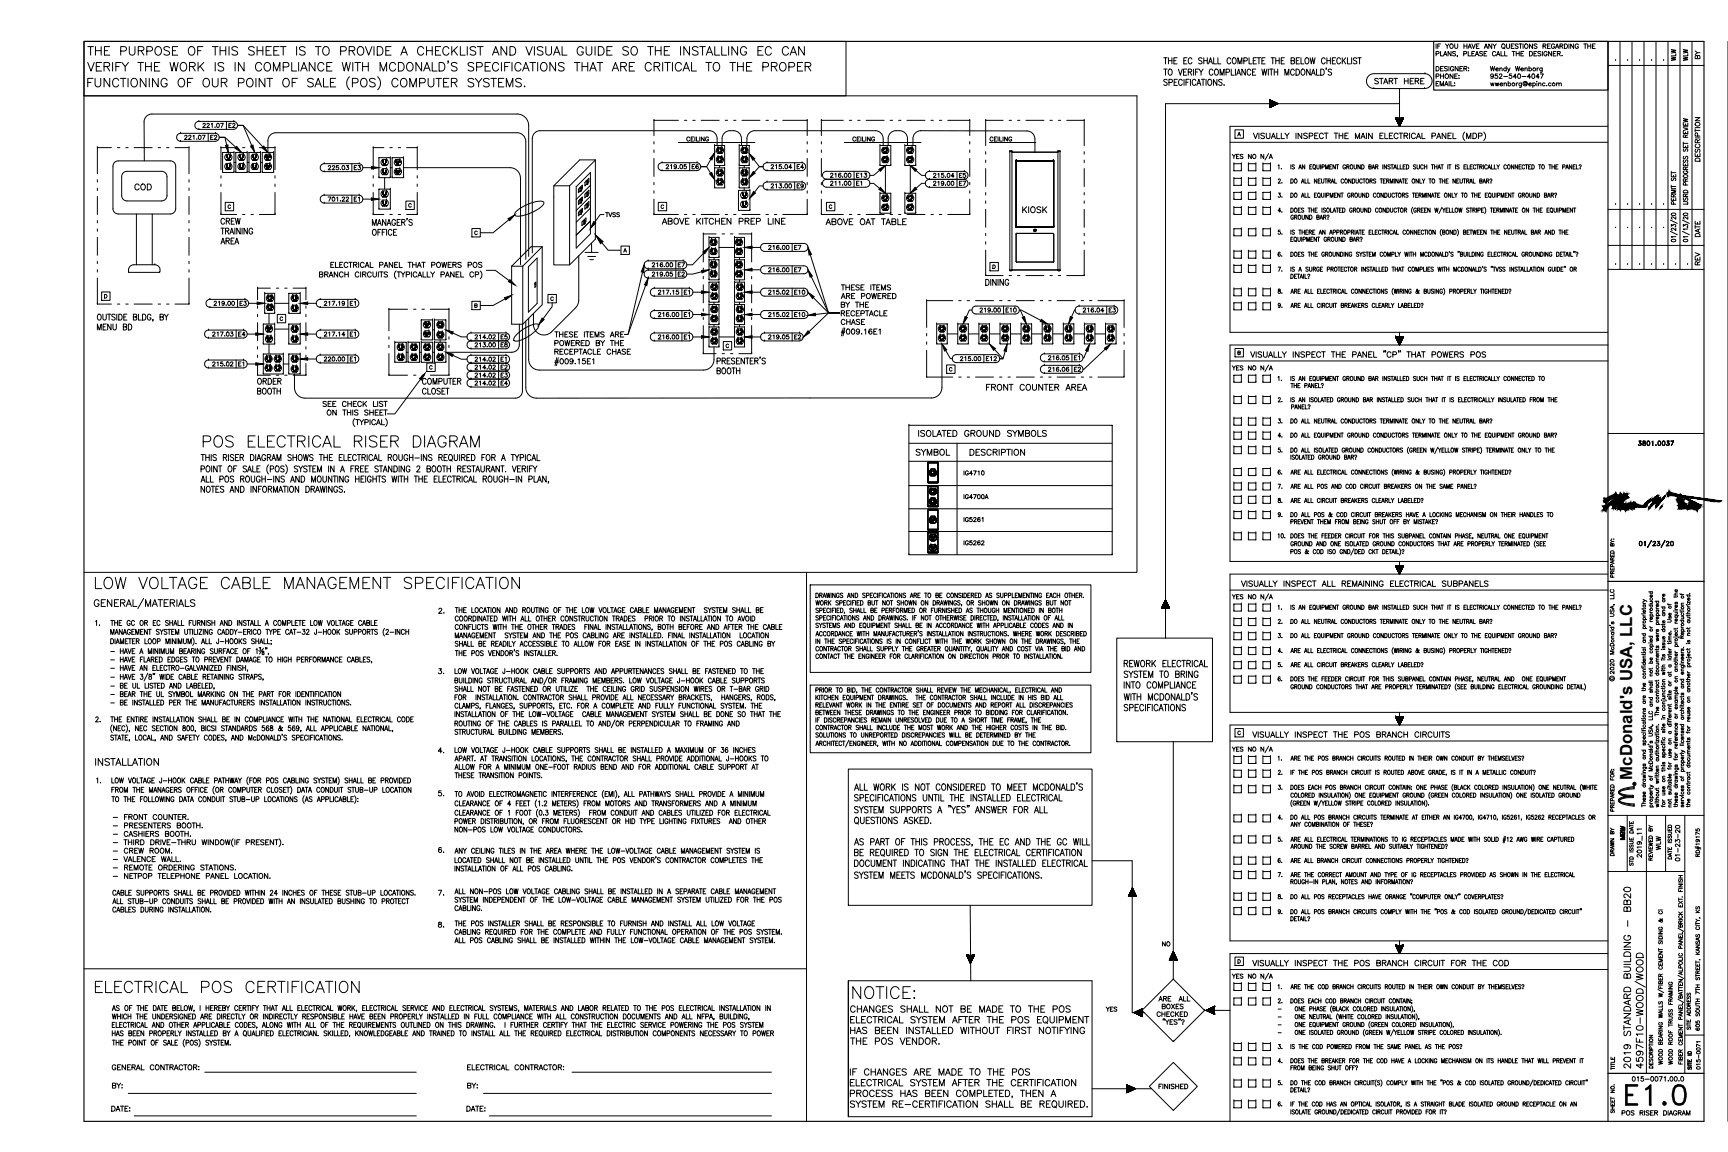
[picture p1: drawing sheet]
<svg xmlns="http://www.w3.org/2000/svg" width="914mm" height="610mm" viewBox="0 0 914 610" stroke-linecap="round" stroke-linejoin="round" font-family="sans-serif">
<defs><g id="words">
<text font-size="15.9" x="859" y="586">E1.0</text>
<g font-size="10.1">
<text x="107" y="238">POS ELECTRICAL RISER DIAGRAM</text>
<text x="50" y="526">ELECTRICAL POS CERTIFICATION</text>
<text x="450" y="530">NOTICE:</text>
</g>
<text font-size="9.7" x="50" y="313">LOW VOLTAGE CABLE MANAGEMENT SPECIFICATION</text>
<text font-size="9.3" x="872" y="567" transform="rotate(-90 872 567)">4597F10-WOOD/WOOD</text>
<text font-size="8.9" x="864" y="413" transform="rotate(-90 864 413)">McDonald's USA, LLC</text>
<g font-size="7.1">
<text x="666" y="198">N/A</text>
<text x="866" y="291">01/23/20</text>
<text x="666" y="319">N/A</text>
<text x="666" y="400">N/A</text>
<text x="50" y="406">INSTALLATION</text>
<text x="666" y="520">N/A</text>
<text x="864" y="567" transform="rotate(-90 864 567)">2019 STANDARD BUILDING - BB20</text>
</g>
<g font-size="6.6">
<text x="666" y="86">N/A</text>
<text x="71" y="102">COD</text>
<text x="540" y="114">KIOSK</text>
<text x="350" y="120">ABOVE KITCHEN PREP LINE</text>
<text x="436" y="120">ABOVE OAT TABLE</text>
<text x="521" y="152">DINING</text>
<text x="661" y="190">VISUALLY INSPECT THE PANEL &quot;CP&quot; THAT POWERS POS</text>
<text x="521" y="208">FRONT COUNTER AREA</text>
<text x="485" y="232">ISOLATED GROUND SYMBOLS</text>
<text x="484" y="242">SYMBOL</text>
<text x="512" y="242">DESCRIPTION</text>
</g>
<g font-size="6.2">
<text x="727" y="46">START HERE</text>
<text x="656" y="312">VISUALLY INSPECT ALL REMAINING ELECTRICAL SUBPANELS</text>
<text x="662" y="391">VISUALLY INSPECT THE POS BRANCH CIRCUITS</text>
<text x="231" y="400">4.</text>
<text x="59" y="435">- FRONT COUNTER.</text>
<text x="870" y="455" transform="rotate(-90 870 455)">2019_11</text>
<text x="59" y="457">- VALENCE WALL.</text>
<text x="59" y="462">- REMOTE ORDERING STATIONS.</text>
<text x="662" y="512">VISUALLY INSPECT THE POS BRANCH CIRCUIT FOR THE COD</text>
<text x="615" y="543">&quot;YES&quot;?</text>
<text x="59" y="577">BY:</text>
<text x="247" y="577">BY:</text>
</g>
<g font-size="5.7">
<text x="888" y="33" transform="rotate(-90 888 33)">WLW</text>
<text x="894" y="33" transform="rotate(-90 894 33)">WLW</text>
<text x="901" y="32" transform="rotate(-90 901 32)">BY</text>
<text x="788" y="43">952-540-4047</text>
<text x="107" y="69">221.07 E2</text>
<text x="97" y="75">221.07 E2</text>
<text x="901" y="86" transform="rotate(-90 901 86)">DESCRIPTION</text>
<text x="351" y="91">219.05 E6</text>
<text x="407" y="91">215.04 E4</text>
<text x="439" y="95">216.00 E13</text>
<text x="493" y="95">215.04 E5</text>
<text x="493" y="99">219.00 E7</text>
<text x="320" y="116">TVSS</text>
<text x="901" y="126" transform="rotate(-90 901 126)">DATE</text>
<text x="901" y="141" transform="rotate(-90 901 141)">REV</text>
<text x="112" y="163">219.00 E3</text>
<text x="171" y="163">217.19 E1</text>
<text x="518" y="167">219.00 E10</text>
<text x="572" y="167">216.04 E3</text>
<text x="111" y="179">217.03 E4</text>
<text x="171" y="179">217.14 E1</text>
<text x="111" y="195">215.02 E1</text>
<text x="507" y="192">215.00 E12</text>
<text x="554" y="198">216.06 E2</text>
<text x="651" y="197">YES</text>
<text x="660" y="197">NO</text>
<text x="866" y="237">3801.0037</text>
<text x="509" y="265">IG4700A</text>
<text x="651" y="318">YES</text>
<text x="660" y="318">NO</text>
<text x="231" y="326">2.</text>
<text x="231" y="358">3.</text>
<text x="231" y="422">5.</text>
<text x="59" y="439">- PRESENTERS BOOTH.</text>
<text x="59" y="444">- CASHIERS BOOTH.</text>
<text x="861" y="446" transform="rotate(-90 861 446)">MRL</text>
<text x="59" y="453">- CREW ROOM.</text>
<text x="231" y="452">6.</text>
<text x="59" y="466">- NETPOP TELEPHONE PANEL LOCATION.</text>
<text x="231" y="475">7.</text>
<text x="231" y="492">8.</text>
<text x="614" y="502">NO</text>
<text x="612" y="531">ARE</text>
<text x="623" y="531">ALL</text>
<text x="611" y="539">CHECKED</text>
<text x="614" y="535">BOXES</text>
<text x="59" y="567">GENERAL CONTRACTOR:</text>
<text x="247" y="567">ELECTRICAL CONTRACTOR:</text>
<text x="863" y="573">015-0071.00.0</text>
<text x="612" y="577">FINISHED</text>
<text x="58" y="589">DATE:</text>
<text x="246" y="589">DATE:</text>
</g>
<g font-size="5.3">
<text x="363" y="76">CEILING</text>
<text x="450" y="76">CEILING</text>
<text x="523" y="76">CEILING</text>
<text x="651" y="85">YES</text>
<text x="660" y="85">NO</text>
<text x="173" y="91">225.03 E3</text>
<text x="407" y="101">213.00 E9</text>
<text x="439" y="99">211.00 E1</text>
<text x="173" y="108">701.22 E1</text>
<text x="406" y="133">216.00 E7</text>
<text x="344" y="143">216.00 E7</text>
<text x="344" y="147">219.05 E2</text>
<text x="406" y="145">216.00 E7</text>
<text x="347" y="157">217.15 E1</text>
<text x="406" y="157">215.02 E10</text>
<text x="347" y="169">216.00 E1</text>
<text x="406" y="169">215.02 E10</text>
<text x="250" y="181">214.02 E5</text>
<text x="250" y="185">213.00 E8</text>
<text x="347" y="181">216.00 E1</text>
<text x="406" y="181">219.05 E2</text>
<text x="554" y="192">216.05 E1</text>
<text x="171" y="192">220.00 E1</text>
<text x="250" y="192">214.02 E1</text>
<text x="250" y="196">214.02 E2</text>
<text x="250" y="201">214.02 E3</text>
<text x="250" y="205">214.02 E4</text>
<text x="509" y="253">IG4710</text>
<text x="509" y="277">IG5261</text>
<text x="509" y="290">IG5262</text>
<text x="651" y="399">YES</text>
<text x="660" y="399">NO</text>
<text x="880" y="451" transform="rotate(-90 880 451)">WLW</text>
<text x="890" y="457" transform="rotate(-90 890 457)">01-23-20</text>
<text x="651" y="519">YES</text>
<text x="660" y="519">NO</text>
<text x="585" y="536">YES</text>
<text x="901" y="567" transform="rotate(-90 901 567)">015-0071</text>
<text x="858" y="591">POS RISER DIAGRAM</text>
</g>
<g font-size="4.9">
<text x="855" y="454" transform="rotate(-90 855 454)">DRAWN BY</text>
<text x="865" y="459" transform="rotate(-90 865 459)">STD ISSUE DATE</text>
<text x="876" y="456" transform="rotate(-90 876 456)">REVIEWED BY</text>
<text x="896" y="546" transform="rotate(-90 896 546)">SITE ADDRESS</text>
<text x="855" y="567" transform="rotate(-90 855 567)">TITLE</text>
<text x="886" y="564" transform="rotate(-90 886 564)">WOOD ROOF TRUSS FRAMING</text>
<text x="855" y="590" transform="rotate(-90 855 590)">SHEET NO.</text>
</g>
<text font-size="4" x="851" y="361">c</text>
<text font-size="3.5" x="864" y="416">R</text>
</g></defs>
<!-- layer: X-BRDR -->
<path d="M851 568h51" fill="none" stroke="#1a1a1a" stroke-width=".53"/>
<!-- layer: zprj2436a|TITLETXT -->
<path d="M44 22h858v571h-858zM851 22v571" fill="none" stroke="#000" stroke-width=".59"/>
<g fill="none" stroke="#000" stroke-width=".53">
<path d="M851 35h51M855 32h.1M857 22v121M861 32h.1M864 22v121M867 32h.1M870 22v121M874 32h.1M876 22v121M880 32h.1M883 22v121M889 22v121"/>
<path d="M895 22v121M914 22v571M884 92v2h3v-2M884 100h3M884 99h3M884 91v1M884 98v1M884 91h3M885 94v2l1-2v2M886 93v1M851 111h51M855 108h.1"/>
<path d="M861 108h.1M867 108h.1M874 108h.1M880 108h.1M884 116l4 2M884 120v-1h1a.7 .7 0 0 1 1 0 .7 .7 0 0 1 0 1M884 105v1h3v-1M886 104l-1-1-1 1h3M886 105v1M886 108v-1h-1l-1 1h3M887 115v1l-2-1-1 1h1M887 101h-3h3l-3 1h3"/>
<path d="M887 103l-1 1M893 108h.1M851 130h51M855 120h.1M855 140h.1M861 120h.1M861 140h.1M867 120h.1M867 140h.1M874 120h.1M874 140h.1M880 120h.1"/>
<path d="M880 140h.1M884 122l4 2M887 140h.1M887 125h-3l1 1M887 121v1l-2-1h-1l1 1M893 120h.1M893 140h.1M851 143h51M851 229h51M852 293v1h2v-1M852 286l1 1M852 292h2v1h-2z"/>
<path d="M853 285h.1M853 296v-1h-1v1h2M853 288h1v1h-2v-1h1v1M853 294h.1M853 300v-1h-1v1h2M853 297v1M854 285h.1M854 297l-2 1h2M854 287h-2M854 295l-1 1M851 308h51M852 300v2h2v-2"/>
<path d="M853 312a.9 .9 0 0 0-1 1 1 1 0 0 0 2 0 .9 .9 0 0 0 0-1M853 304v-2h-1v2h2M853 301v1M853 305v-1h-1v1h2M854 320h.1M854 316v1h-2M854 314v1h-2M854 302l-1 1M869 319h1M869 317l2 1h-2M869 319h2M871 318h.1"/>
<path d="M872 313h2M873 318h1M873 317a.6 .6 0 0 0 1 0M873 313a.6 .6 0 0 0 0 1 .6 .6 0 0 0 1 0 .6 .6 0 0 0 0-1M874 318v1h-1M874 315a.6 .6 0 0 1 0 1 .6 .6 0 0 1-1 0 .7 .7 0 0 1 1-1v1M876 318h2M877 318a.6 .6 0 0 0 0 1 .6 .6 0 0 0 1 0 .7 .7 0 0 0-1-1M877 320a.7 .7 0 0 1 1 1 .6 .6 0 0 1-1 0 .6 .6 0 0 1 0-1v1M880 316v1M880 317h1M880 317a.6 .6 0 0 0 0 1 .6 .6 0 0 0 1 0 .6 .6 0 0 0 0-1"/>
<path d="M881 314a.6 .6 0 0 1 0 1 .6 .6 0 0 1-1 0 .6 .6 0 0 1 0-1v2M882 319l2 1M883 320h.1M886 315h2M886 316h.1M887 319v1l1-1-1 1M887 312a.7 .7 0 0 1 1 1 .6 .6 0 0 1-1 0 .6 .6 0 0 1 0-1v1M888 315l-2 1M888 314h-2l1 1M889 314l2 1M890 314v1M891 319h-1v1"/>
<path d="M892 320h.1M892 315h2M893 320h1M893 315a.6 .6 0 0 0 0 1 .6 .6 0 0 0 1 0 .6 .6 0 0 0 0-1M894 317a.6 .6 0 0 1-1 0 .6 .6 0 0 1 1 0v1M894 314h.1M894 318v1l-1-1v1M852 331h.1M852 325h1h1v1h-2M852 334h2M852 332h2M852 323v1l1-1h1v1"/>
<path d="M853 338h1M853 335h1M853 335a.7 .7 0 0 0 0 1 .7 .7 0 0 0 1 0 .7 .7 0 0 0 0-1M853 332a.7 .7 0 0 0 0 1 .7 .7 0 0 0 1 0 .7 .7 0 0 0 0-1M853 329v1l1-1v1M853 321v1M854 337h-1v1M854 321h-2l2 1M869 325h.1M869 335h2M869 330l1 1M869 325l1 1"/>
<path d="M869 322v1M869 339h2M869 338h2M869 333h2M869 331h2M869 328h2M869 326h2M869 320h2M870 325h1M870 339a.6 .6 0 0 0 0 1 .6 .6 0 0 0 1 0 .7 .7 0 0 0-1-1M870 335a.6 .6 0 0 0 0 1 .6 .6 0 0 0 1 0 .7 .7 0 0 0-1-1M870 333a.6 .6 0 0 1 0-1 .6 .6 0 0 1 1 0 .7 .7 0 0 1-1 1"/>
<path d="M870 328a.6 .6 0 0 1 0-1 .6 .6 0 0 1 1 0 .7 .7 0 0 1-1 1M870 320a.6 .6 0 0 0 0 1 .6 .6 0 0 0 1 0 .7 .7 0 0 0-1-1M870 323a.7 .7 0 0 1 1 1 .6 .6 0 0 1-1 0 .6 .6 0 0 1 0-1v1M871 337h-1v1M871 322h-2M872 320h2M872 337h2M873 331l1 1M873 328l1 1M873 323l1 1M873 326h2M873 332h1"/>
<path d="M873 329h1M873 324h1M873 337a.6 .6 0 0 0 0 1 .6 .6 0 0 0 1 0 .6 .6 0 0 0 0-1M873 326a.6 .6 0 0 1 0-1 .6 .6 0 0 1 1 0 .6 .6 0 0 1 0 1M873 320a.6 .6 0 0 0 0 1 .6 .6 0 0 0 1 0 .6 .6 0 0 0 0-1M874 338a.6 .6 0 0 1 0 1 .6 .6 0 0 1-1 0 .7 .7 0 0 1 1-1v2M874 327a.6 .6 0 0 1 0 1 .6 .6 0 0 1-1 0 .7 .7 0 0 1 1-1v1M876 338h2h-2l2 1h-2M876 335h1M876 328l1 1M876 321l1 1M876 335h2"/>
<path d="M876 330h2M876 329h2M876 326h2M876 323h2M876 322h2M877 330a.6 .6 0 0 1 1 0 .6 .6 0 0 1-1 0M877 326a.6 .6 0 0 1 0-1 .6 .6 0 0 1 1 0 .7 .7 0 0 1-1 1M877 323a.6 .6 0 0 0 0 1 .6 .6 0 0 0 1 0 .7 .7 0 0 0-1-1M877 336a.7 .7 0 0 1 1 1 .6 .6 0 0 1-1 0 .6 .6 0 0 1 0-1v1M877 333a.7 .7 0 0 1 1 1 .6 .6 0 0 1-1 0 .6 .6 0 0 1 0-1v1M877 326a.7 .7 0 0 1 1 1 .6 .6 0 0 1-1 0 .6 .6 0 0 1 0-1v2M879 333h2"/>
<path d="M879 321h2M880 325h1M880 330v1M880 339h1M880 331h1M880 324h1M880 333a.6 .6 0 0 0 0 1 .6 .6 0 0 0 1 0 .6 .6 0 0 0 0-1M880 331a.6 .6 0 0 0 0 1 .6 .6 0 0 0 1 0 .6 .6 0 0 0 0-1M880 325a.6 .6 0 0 0 0 1 .6 .6 0 0 0 1 0 .6 .6 0 0 0 0-1M880 321a.6 .6 0 0 0 0 1 .6 .6 0 0 0 1 0 .6 .6 0 0 0 0-1M881 339v1h-1M881 337a.6 .6 0 0 1 0 1 .6 .6 0 0 1-1 0 .6 .6 0 0 1 0-1v1"/>
<path d="M881 328a.6 .6 0 0 1 0 1 .6 .6 0 0 1-1 0 .6 .6 0 0 1 0-1v2M881 330l-2 1M881 323h-1v1M882 340h.1M882 328h2v1h-2M883 339h1M883 326v1l1-1v1M884 335a.6 .6 0 0 1 0 1 .6 .6 0 0 1-1 0 .7 .7 0 0 1 1-1v1M884 324a.6 .6 0 0 1 0 1 .6 .6 0 0 1-1 0 .7 .7 0 0 1 1-1v2M884 334h.1M884 338h-1v1M884 337h-1v1"/>
<path d="M886 337h.1M886 323h.1M886 340h1M886 329l1 1M886 322l1 1M886 326h2M886 324h2M886 332v1M886 330h2M886 323h2M886 337l2 1M887 334a.6 .6 0 0 0 0 1 .6 .6 0 0 0 0-1"/>
<path d="M887 326a.6 .6 0 0 0 0 1 .6 .6 0 0 0 0-1M887 324l1 1h-2M887 335a.7 .7 0 0 1 1 1 .6 .6 0 0 1-1 0 .6 .6 0 0 1 0-1v1M887 328a.6 .6 0 0 1 1 0 .6 .6 0 0 1-1 0v1M887 320a.7 .7 0 0 1 1 1 .6 .6 0 0 1-1 0 .6 .6 0 0 1 0-1v1M888 332l-2 1M889 323h.1M889 328h2M890 331v1M890 320h1M890 332h1M890 323v1"/>
<path d="M890 334h2M890 326h1M890 323h1M890 338v-1l-1-1v2h2M890 334a.6 .6 0 0 1 0-1 .6 .6 0 0 1 1 0 .6 .6 0 0 1 0 1M890 328a.6 .6 0 0 0 0 1 .6 .6 0 0 0 1 0 .6 .6 0 0 0 0-1M890 325a.6 .6 0 0 0 0 1 .6 .6 0 0 0 1 0 .6 .6 0 0 0 0-1M891 326v1h-1M891 335a.6 .6 0 0 1 0 1 .6 .6 0 0 1-1 0 .6 .6 0 0 1 0-1v1M891 323l-2 1M891 336l-1 1M892 325h2"/>
<path d="M893 320l1 1M893 321h1M893 325v1M893 332v1M893 336h1M893 328h1M893 327h1M893 339v1l1-1v1M893 328a.6 .6 0 0 0 0 1 .6 .6 0 0 0 1 0 .6 .6 0 0 0 0-1M894 327v1h-1M894 335h-1v1M894 332l-2 1"/>
<path d="M894 325l-2 1M894 324h-1v1M852 341h2v1h-2zM853 343a.7 .7 0 0 0 0 1 .7 .7 0 0 0 1 0 .7 .7 0 0 0 0-1M854 355v2l-1-2-1 1h1M854 351v1l-1-1-1 1h1M854 344h-2l2 1-2 1h2M869 353l2 1M869 353h.1M869 345h.1M869 351h2M869 343h2"/>
<path d="M869 346v1M869 353v1M869 355h2M869 348h2M870 352h1M870 345h1M870 358a.6 .6 0 0 0 0 1 .6 .6 0 0 0 1 0 .7 .7 0 0 0-1-1M870 351a.6 .6 0 0 0 0 1 .6 .6 0 0 0 1 0 .7 .7 0 0 0-1-1M870 343a.6 .6 0 0 0 0 1 .6 .6 0 0 0 1 0 .7 .7 0 0 0-1-1M870 349a.7 .7 0 0 1 1 1 .6 .6 0 0 1-1 0 .6 .6 0 0 1 0-1v1M871 354h-1v1M871 347h-1v1"/>
<path d="M871 346h-2M872 351h2M873 340h.1M873 354h.1M873 358h1M873 342h2M873 340h1M873 351a.6 .6 0 0 1 0-1 .6 .6 0 0 1 1 0 .6 .6 0 0 1 0 1M873 344a.6 .6 0 0 0 0 1 .6 .6 0 0 0 1 0 .6 .6 0 0 0 0-1M873 342a.6 .6 0 0 1 0-1 .6 .6 0 0 1 1 0 .6 .6 0 0 1 0 1M874 348a.6 .6 0 0 1 0 1 .6 .6 0 0 1-1 0 .7 .7 0 0 1 1-1v1M874 357h-1l1 1"/>
<path d="M874 354h-2M876 356h2M876 351h2M876 343v1M876 360v1M876 350h2M876 346h2M877 356a.6 .6 0 0 0 0 1 .6 .6 0 0 0 1 0 .7 .7 0 0 0-1-1M877 353a.6 .6 0 0 0 0 1 .6 .6 0 0 0 1 0 .7 .7 0 0 0-1-1M877 342v1v-1v1M877 351l1 1h-2M877 346a.7 .7 0 0 1 1 1 .6 .6 0 0 1-1 0 .6 .6 0 0 1 0-1v1"/>
<path d="M878 360h-2M878 349h-1v1M878 348h-1v1M878 345h-1v1M878 343l-2 1M879 355h.1M879 353h2M879 349h.1M879 344h.1M880 355l1 1h-1l1 1h-1M880 348v1M880 354h.1"/>
<path d="M880 355h1M880 349h1M880 344h1M880 346v1l1-1v1M880 342v1l1-1v1M880 340v1l1-1v1M881 360h-1v1M881 354h-2M881 352h-1v1M881 348h-2M882 349h2M883 343l1 1"/>
<path d="M883 340v1M883 346v1M883 356h.1M883 357h1M883 352h1M883 347h1M883 344h1M883 357a.6 .6 0 0 0 0 1 .6 .6 0 0 0 1 0 .6 .6 0 0 0 0-1M883 352a.6 .6 0 0 0 0 1 .6 .6 0 0 0 1 0 .6 .6 0 0 0 0-1M883 347a.6 .6 0 0 0 0 1 .6 .6 0 0 0 1 0 .6 .6 0 0 0 0-1M884 344a.6 .6 0 0 1 0 1 .6 .6 0 0 1-1 0 .7 .7 0 0 1 1-1v2M884 355l-2 1"/>
<path d="M884 346l-2 1M884 340h-2M886 349h2M886 345h1M886 345h2M886 342h2M886 340h2M886 349v1M886 359h2M886 354h2M887 354a.6 .6 0 0 0 0 1 .6 .6 0 0 0 0-1M887 342a.6 .6 0 0 1 0-1 .6 .6 0 0 1 0 1"/>
<path d="M887 346a.7 .7 0 0 1 1 1 .6 .6 0 0 1-1 0 .6 .6 0 0 1 0-1v1M888 358h-2l1 1M888 352l-2 1 1 1M888 349l-2 1M888 348h-2l1 1M889 359h2M889 352h.1M890 352h1l1 1M890 345h.1M890 351h1M890 355h1M890 345h1"/>
<path d="M890 359a.6 .6 0 0 0 0 1 .6 .6 0 0 0 1 0 .6 .6 0 0 0 0-1M890 352a.6 .6 0 0 0 0 1 .6 .6 0 0 0 1 0 .6 .6 0 0 0 0-1M890 343v1l1-1v1M891 356a.6 .6 0 0 1 0 1 .6 .6 0 0 1-1 0 .6 .6 0 0 1 0-1v1M891 348a.6 .6 0 0 1 0 1 .6 .6 0 0 1-1 0 .6 .6 0 0 1 0-1v1M891 346a.6 .6 0 0 1 0 1 .6 .6 0 0 1-1 0 .6 .6 0 0 1 0-1v1M891 343h.1M891 354h-1v1M891 350h-1v1M892 341h.1M892 360h2M892 348h.1"/>
<path d="M893 355l1 1M893 350l1 1M893 351h1M893 343v1M893 356h1M893 353h2M893 348h2M893 341h1M893 353a.6 .6 0 0 1 0-1 .6 .6 0 0 1 1 0 .6 .6 0 0 1 0 1M893 344a.6 .6 0 0 0 0 1 .6 .6 0 0 0 1 0 .6 .6 0 0 0 0-1M894 357a.6 .6 0 0 1 0 1 .6 .6 0 0 1-1 0 .7 .7 0 0 1 1-1v1M894 346a.6 .6 0 0 1 0 1 .6 .6 0 0 1-1 0 .7 .7 0 0 1 1-1v1"/>
<path d="M894 359h-1v1M894 343l-2 1M869 364h2M869 370h1M869 365v1M869 378h2M869 371h2M869 370h2M870 375v1l1-1-1 1M870 371a.6 .6 0 0 0 0 1 .6 .6 0 0 0 1 0 .7 .7 0 0 0-1-1M870 368a.7 .7 0 0 1 1 1 .6 .6 0 0 1-1 0 .6 .6 0 0 1 0-1v1M870 362a.6 .6 0 0 1 1 0 .6 .6 0 0 1-1 0v1"/>
<path d="M871 377h-1v1M871 365h-2M871 363h-1v1M872 369h2M872 365h2M872 361h2M872 360h2M873 376a.7 .7 0 0 0-1 1 .7 .7 0 0 0 1 1h1a.7 .7 0 0 0 0-1 .7 .7 0 0 0 0-1M873 373h1M873 372h1M873 362h1M873 373a.6 .6 0 0 0 0 1 .6 .6 0 0 0 1 0 .6 .6 0 0 0 0-1"/>
<path d="M873 369a.6 .6 0 0 0 0 1 .6 .6 0 0 0 1 0 .6 .6 0 0 0 0-1M873 365v1l1-1v1M873 362a.6 .6 0 0 0 0 1 .6 .6 0 0 0 1 0 .6 .6 0 0 0 0-1M874 380v1h-2M874 378v1h-2M874 371h-1l1 1M874 364h-1l1 1M876 378h2M876 378v1M876 377h2M876 364l1 1M876 366h.1"/>
<path d="M876 368h2M876 365h2M876 363h2M877 371a.6 .6 0 0 0 1 0 .6 .6 0 0 0-1 0M877 363a.6 .6 0 0 0 0 1 .6 .6 0 0 0 1 0 .7 .7 0 0 0-1-1M877 361a.6 .6 0 0 0 0 1 .6 .6 0 0 0 1 0 .7 .7 0 0 0-1-1M877 374a.7 .7 0 0 1 1 1 .6 .6 0 0 1-1 0 .6 .6 0 0 1 0-1v1M878 376h-1v1M878 367h-1v1M878 366h-2M879 371h.1M879 363h.1"/>
<path d="M880 364v1M880 380h1M880 372h1M880 369h1M880 368h1M880 361h1M880 370l2 1M880 363h1M880 375a.6 .6 0 0 0 0 1 .6 .6 0 0 0 1 0 .6 .6 0 0 0 0-1M880 365a.6 .6 0 0 0 0 1 .6 .6 0 0 0 1 0 .6 .6 0 0 0 0-1M881 369v1h-1M881 379h-1v1"/>
<path d="M881 371h-1v1M881 367h-1v1M881 364h-2M882 369h.1M883 377l1 1M883 360l1 1M883 367v1M883 373h.1M883 378h1M883 375h1M883 361h1M883 368h1"/>
<path d="M883 369v1l1-1v1M884 379a.6 .6 0 0 1-1 0 .6 .6 0 0 1 1 0v1M884 376a.6 .6 0 0 1 0 1 .6 .6 0 0 1-1 0 .7 .7 0 0 1 1-1v1M884 366a.6 .6 0 0 1-1 0 .6 .6 0 0 1 1 0v1M884 374h-1v1M884 373h-2M884 367l-2 1M886 365h2M886 378h1M886 378h2M886 372l2 1M886 371h2"/>
<path d="M886 370h2M886 367h2M887 371a.6 .6 0 0 0 0 1 .6 .6 0 0 0 0-1M887 367a.6 .6 0 0 1 0-1 .6 .6 0 0 1 0 1M887 374a.7 .7 0 0 1 1 1 .6 .6 0 0 1-1 0 .6 .6 0 0 1 0-1v1M887 364a.6 .6 0 0 1 1 0 .6 .6 0 0 1-1 0v1M888 369h-2l1 1M888 368h-2l1 1M888 372l-2 1M889 374h.1M889 376h2M890 378v1"/>
<path d="M890 380h1M890 368v1M890 373v1M890 379h1M890 363h1M890 362h1M890 374h1M890 380a.6 .6 0 0 0 0 1 .6 .6 0 0 0 1 0 .6 .6 0 0 0 0-1M890 377a.6 .6 0 0 0 1 0M890 369a.6 .6 0 0 0 0 1 .6 .6 0 0 0 1 0 .6 .6 0 0 0 0-1M890 367v1l1-1v1M890 363a.6 .6 0 0 0 0 1 .6 .6 0 0 0 1 0 .6 .6 0 0 0 0-1"/>
<path d="M891 371a.6 .6 0 0 1 0 1 .6 .6 0 0 1-1 0 .6 .6 0 0 1 0-1v1M891 375h-1v1M891 373h-2M891 368l-2 1M891 361h-1v1M893 378h1M893 360v1M893 370h1M893 365h1M893 364h1M893 376v1l1-1v1M893 365a.6 .6 0 0 0 0 1 .6 .6 0 0 0 1 0 .6 .6 0 0 0 0-1"/>
<path d="M894 378v1h-1M894 379a.6 .6 0 0 1 0 1 .6 .6 0 0 1-1 0 .7 .7 0 0 1 1-1v2M894 374a.6 .6 0 0 1 0 1 .6 .6 0 0 1-1 0 .7 .7 0 0 1 1-1v1M894 369h-1v1M894 363h-1v1M894 360l-2 1M869 388h.1M869 386l2 1M869 386h.1M869 380h.1M869 397h2M869 400h2"/>
<path d="M869 393h2M869 381h.1M869 386v1M869 382h2M870 387h1M870 386h1M870 380h1M870 397a.6 .6 0 0 0 0 1 .6 .6 0 0 0 1 0 .7 .7 0 0 0-1-1M870 393v1v-1v1M870 393a.6 .6 0 0 1 0-1 .6 .6 0 0 1 1 0 .7 .7 0 0 1-1 1M870 388a.6 .6 0 0 0 0 1 .6 .6 0 0 0 1 0 .7 .7 0 0 0-1-1M870 384a.6 .6 0 0 0 0 1 .6 .6 0 0 0 1 0 .7 .7 0 0 0-1-1"/>
<path d="M870 382a.6 .6 0 0 0 0 1 .6 .6 0 0 0 1 0 .7 .7 0 0 0-1-1M870 390a.7 .7 0 0 1 1 1 .6 .6 0 0 1-1 0 .6 .6 0 0 1 0-1v1M871 399h-1v1M871 381h-2M872 394h1M872 388l2 1-2 1M872 397h2M872 395h2M873 386v2l1-2v2M873 397h1M873 397a.6 .6 0 0 0 0 1 .6 .6 0 0 0 1 0 .6 .6 0 0 0 0-1M873 395a.6 .6 0 0 0 0 1 .6 .6 0 0 0 1 0 .6 .6 0 0 0 0-1"/>
<path d="M873 392v1l1-1v1M874 385v1M874 384h1M874 399h-1l1 1M874 384l-2 1 2 1M876 393h.1M876 388h.1M876 398h2M876 394h1M876 400h2M876 388v1M876 399h.1"/>
<path d="M876 394h2M876 390h2M876 385h2M877 393h1M877 388h1M877 390a.6 .6 0 0 0 0 1 .6 .6 0 0 0 1 0 .7 .7 0 0 0-1-1M877 400l1 1h-2M878 383h.1M878 398l-2 1M878 397h-1v1M878 391v1l-2-1v1M878 388l-2 1"/>
<path d="M878 384h-1v1M879 393h2M879 392h.1M879 381h.1M879 394h.1M879 386h.1M880 385h.1M880 393h.1M880 399h2M880 394h1M880 392h1M880 386h1"/>
<path d="M880 400v1l1-1v1M880 399a.6 .6 0 0 1 0-1 .6 .6 0 0 1 1 0 .6 .6 0 0 1 0 1M880 395a.6 .6 0 0 0 0 1 .6 .6 0 0 0 1 0 .6 .6 0 0 0 0-1M880 390a.6 .6 0 0 0 0 1 .6 .6 0 0 0 1 0 .6 .6 0 0 0 0-1M880 387v1l1-1v1M881 396a.6 .6 0 0 1 0 1 .6 .6 0 0 1-1 0 .6 .6 0 0 1 0-1v1M881 383a.6 .6 0 0 1 0 1 .6 .6 0 0 1-1 0 .6 .6 0 0 1 0-1v1M881 385h-2M882 383h.1M882 381l2 1M882 380l2 1M882 383h2"/>
<path d="M883 400h1M883 392h1M883 380v1M883 381v1M883 387h1M883 383h1M883 398v1l1-1v1M883 387a.6 .6 0 0 0 0 1 .6 .6 0 0 0 1 0 .6 .6 0 0 0 0-1M883 383a.6 .6 0 0 0 0 1 .6 .6 0 0 0 1 0 .6 .6 0 0 0 0-1M884 400v1h-1M884 396a.6 .6 0 0 1 0 1 .6 .6 0 0 1-1 0 .7 .7 0 0 1 1-1v2M884 391h-1v1"/>
<path d="M886 392l2 1M886 398l1 1M886 395l1 1M886 389l1 1M886 399h2M886 387h2M886 393h.1M886 396h2M886 390h2M887 384a.6 .6 0 0 0 0 1 .6 .6 0 0 0 0-1M887 394a.7 .7 0 0 1 1 1 .6 .6 0 0 1-1 0 .6 .6 0 0 1 0-1v1M887 391a.7 .7 0 0 1 1 1 .6 .6 0 0 1-1 0 .6 .6 0 0 1 0-1v1"/>
<path d="M887 388a.7 .7 0 0 1 1 1 .6 .6 0 0 1-1 0 .6 .6 0 0 1 0-1v1M887 383a.7 .7 0 0 1 1 1 .6 .6 0 0 1-1 0 .6 .6 0 0 1 0-1v1M888 386h-2l1 1M889 394h.1M889 394h2M889 383h2M889 399h2M890 399v1M890 397l1 1h-1M890 390h1M890 400h1M890 394h1"/>
<path d="M890 392a.6 .6 0 0 0 0 1 .6 .6 0 0 0 1 0 .6 .6 0 0 0 0-1M890 387v1l1-1v1M890 383a.6 .6 0 0 0 0 1 .6 .6 0 0 0 1 0 .6 .6 0 0 0 0-1M891 390a.6 .6 0 0 1 0 1 .6 .6 0 0 1-1 0 .6 .6 0 0 1 0-1v1M891 385a.6 .6 0 0 1 0 1 .6 .6 0 0 1-1 0 .6 .6 0 0 1 0-1v1M891 398h1M891 388l-1 1v1M892 387l2 1M893 384l1 1M893 381l1 1M893 394h1M893 387v1"/>
<path d="M893 392v1M893 400h1M893 399h1M893 385h1M893 382h1M893 390v1l1-1v1M894 400v1h-1M894 395a.6 .6 0 0 1 0 1 .6 .6 0 0 1-1 0 .7 .7 0 0 1 1-1v1M894 398h-1v1M894 397h-1v1M894 393h-1v1M894 392h-2"/>
<path d="M852 417v1h2v-1M852 412v1h2M852 416l2-1v2h-2zM853 407h.1M853 409v-1h-1v1h2M853 412v1M853 418h.1M854 407h.1M854 419l-1 1M854 408h-1M857 418l3-1 5-1v1l-6 1-2 1 2 1 5 1v1h-4a2.2 2.2 0 0 0-3 2l3 1h5v2l-7-2a1.6 1.6 0 0 1-2-2 1.6 1.6 0 0 1 2-1l2-1-3-1zM864 417l-7 2 1 1 5 1-4 1-2 2 1 1h2l4 1 1-1"/>
<path d="M869 410h.1M869 415h2M869 414l1 1M869 410l2 1h-2h2l-2 1M869 406h2v1M869 412h2M869 409h2M869 401h2M870 410h1M870 415a.6 .6 0 0 0 0 1 .6 .6 0 0 0 1 0 .7 .7 0 0 0-1-1M870 412a.6 .6 0 0 0 0 1 .6 .6 0 0 0 1 0 .7 .7 0 0 0-1-1M870 406a.6 .6 0 0 0 0 1 .6 .6 0 0 0 1 0 .7 .7 0 0 0-1-1"/>
<path d="M870 404v1v-1v1M870 401a.6 .6 0 0 0 0 1 .6 .6 0 0 0 1 0 .7 .7 0 0 0-1-1M870 419a.7 .7 0 0 1 1 1 .6 .6 0 0 1-1 0 .6 .6 0 0 1 0-1v1M871 408h-1v1M872 410l2 1M873 403h1v1h-2zM873 418l1 1M873 415l1 1-1 1M873 419h1M873 411h.1M873 417v1M873 400h1"/>
<path d="M873 405a.6 .6 0 0 0 0 1 .6 .6 0 0 0 1 0 .6 .6 0 0 0 0-1M874 419a.6 .6 0 0 1 0 1 .6 .6 0 0 1-1 0 .7 .7 0 0 1 1-1v1M874 417h-2M874 416l1 1M874 406h-2l2 1-2 1h2M876 411h.1M876 413h2l-2 1h2l-2 1M876 412h1M876 412h2M876 409h.1M876 410v1M876 417v1"/>
<path d="M876 418h2M876 406h2M876 402h2M877 411h1M877 402a.6 .6 0 0 0 0 1 .6 .6 0 0 0 1 0 .7 .7 0 0 0-1-1M877 418l1 1h-2M877 407a.7 .7 0 0 1 1 1 .6 .6 0 0 1-1 0 .6 .6 0 0 1 0-1v1M878 417h-2M878 410h-2M878 409h-2M878 405h-1v1M879 405h.1"/>
<path d="M879 407h2M880 408h.1M880 420h1M880 412h1M880 405h1M880 418v1l1-1v1M880 403v1l1-1v1M881 420v1h-1M881 416a.6 .6 0 0 1 0 1 .6 .6 0 0 1-1 0 .6 .6 0 0 1 0-1v1M881 411h-1v1M881 407l-2 1M881 406h-1v1"/>
<path d="M882 417h.1M882 406l2 1M882 413h2M882 411h2M883 403l1 1M883 407h.1M883 416h.1M883 418h1M883 414h1M883 404h1M883 417h1M883 419v1l1-1v1"/>
<path d="M883 414a.6 .6 0 0 0 0 1 .6 .6 0 0 0 1 0 .6 .6 0 0 0 0-1M883 413a.6 .6 0 0 1 0-1 .6 .6 0 0 1 1 0 .6 .6 0 0 1 0 1M884 418v1h-1M884 410a.6 .6 0 0 1 0 1 .6 .6 0 0 1-1 0 .7 .7 0 0 1 1-1v1M884 416h-2M886 410h.1M886 402h2M886 416h2M886 414l1 1M886 411h2h-2l2 1h-2M886 406l2 1M886 402h.1"/>
<path d="M886 415h2M886 413h2M886 409h2M886 410h2M887 416a.6 .6 0 0 0 0 1 .6 .6 0 0 0 0-1M887 413a.6 .6 0 0 0 0 1 .6 .6 0 0 0 0-1M887 406a.6 .6 0 0 0 0 1 .6 .6 0 0 0 0-1M887 405l-1 1 1-1v1M887 420a.6 .6 0 0 1 1 0 .6 .6 0 0 1-1 0v1M888 408h-2l1 1M889 411h2M890 406h.1"/>
<path d="M890 406h1M890 411v1M890 408h2M890 403h2M890 419a.6 .6 0 0 0 0 1 .6 .6 0 0 0 1 0 .6 .6 0 0 0 0-1M890 416v1l1-1v1M890 408a.6 .6 0 0 1 0-1 .6 .6 0 0 1 1 0 .6 .6 0 0 1 0 1M890 403a.6 .6 0 0 1 0-1 .6 .6 0 0 1 1 0 .6 .6 0 0 1 0 1M891 417a.6 .6 0 0 1 0 1 .6 .6 0 0 1-1 0 .6 .6 0 0 1 0-1v2M891 401a.6 .6 0 0 1 0 1 .6 .6 0 0 1-1 0 .6 .6 0 0 1 0-1v1M892 405h2M893 413l1 1"/>
<path d="M893 417h1M893 409h.1M893 414v1M893 414h1M893 412h1M893 419a.6 .6 0 0 0 0 1 .6 .6 0 0 0 1 0 .6 .6 0 0 0 0-1M893 412a.6 .6 0 0 0 1 0M893 410a.6 .6 0 0 0 0 1 .6 .6 0 0 0 1 0 .6 .6 0 0 0 0-1M893 405a.6 .6 0 0 0 0 1 .6 .6 0 0 0 1 0 .6 .6 0 0 0 0-1M893 401a.6 .6 0 0 0 0 1 .6 .6 0 0 0 1 0 .6 .6 0 0 0 0-1M894 416h-1v1M894 414l-2 1"/>
<path d="M894 408l-2 1M851 431h51M852 424v1h2v-1M853 427v-1h-1v1h2M853 420v-1h-1v1h2M853 425h.1M853 429v-1h-1v1h2M853 424v-1h-1v1h2M853 421v1M854 421h-2l2 1M854 426l-1 1M860 421h4"/>
<path d="M861 431v30M864 421v1M864 426l1 1M869 426h2M869 426v1M869 425h2M870 421v1v-1v1M870 422a.7 .7 0 0 1 1 1 .6 .6 0 0 1-1 0 .6 .6 0 0 1 0-1v2M871 424h-1v1M871 431v137M873 424l1 1M873 425h1"/>
<path d="M873 427h2M873 422h2M873 427a.6 .6 0 0 1 0-1 .6 .6 0 0 1 1 0 .6 .6 0 0 1 0 1M873 422a.6 .6 0 0 1 0-1 .6 .6 0 0 1 1 0 .6 .6 0 0 1 0 1M876 425h.1M876 423h2M876 426h2h-2l2 1h-2M876 424h.1M877 425h1M878 424h-2M878 422h-1v1M879 426l2 1"/>
<path d="M880 423v1M880 426v1M880 424h1M881 431v30M883 438v2h2M883 437h1l1 1h-2zM883 427h1M883 423v1M884 439v1M884 426h-1v1M884 423h-2M886 426h2"/>
<path d="M886 426v1M887 421v1l1-1-1 1M887 423a.7 .7 0 0 1 1 1 .6 .6 0 0 1-1 0 .6 .6 0 0 1 0-1v1M888 426l-2 1M888 425h-2l1 1M889 421h.1M890 423v1M890 421l1 1-1 1M890 424h1M890 421h1M890 426v1l1-1v1M891 424a.6 .6 0 0 1 0 1 .6 .6 0 0 1-1 0 .6 .6 0 0 1 0-1v1"/>
<path d="M892 431v137M892 426h2M893 426v1M894 423a.6 .6 0 0 1 0 1 .6 .6 0 0 1-1 0 .7 .7 0 0 1 1-1v1M894 426l-2 1M894 425h-1v1M897 439v1h1a.7 .7 0 0 1 0-1 .7 .7 0 0 1 1 0 .7 .7 0 0 1 0 1M883 448v2h2M883 440l2 1h-1l-1 1M883 451h2M883 450v1M883 446h2"/>
<path d="M883 454l1-1 1 2h-2zM883 444v1l1-1h1l-1 1M883 442v1l1-1 1 1h-1M884 449v1M884 452v1M885 451l-2 1 2 1M897 449h3M897 448l3 1M897 450h2v1h-2zM898 444a.7 .7 0 0 1 1 1 .6 .6 0 0 1-1 0 .6 .6 0 0 1 0-1l1 1M898 448v1M898 453v-1l-1 1h2"/>
<path d="M899 448v1M899 447h-2h1M899 443h-2h1M899 441l-2-1v2M899 452l-1 1M851 461h41M888 479v1h2v-1M888 471v1h2M888 468h2l-2 1h2M888 475v2M888 477l2 1M888 476h2"/>
<path d="M888 470h2M888 467h2M888 465h2M888 463h2M889 465v2l1-2v1v1M889 463v2M889 471v1M889 479v1M890 475h.1M890 477l-2 1M898 480v1l1-1v1M878 493h2l-2 1h2"/>
<path d="M878 482h.1M878 498h2M878 495h2M878 496h1l1 1h-2zM878 498v1l1-1 1 1h-1M878 491a.7 .7 0 0 0 0 1h1a.7 .7 0 0 0 1-1 .7 .7 0 0 0-1 0M878 482a.7 .7 0 0 0 0 1 .7 .7 0 0 0 0 1h1a.7 .7 0 0 0 1-1 .7 .7 0 0 0-1-1M878 482h2M879 486l1 1-1 1-1-1 1-1M888 491l3 2M888 497h2l-2 1h2M888 495v1h2v-1"/>
<path d="M888 487h2M888 484h2M888 483l2 1M889 485a.7 .7 0 0 0-1 0 .7 .7 0 0 0 1 1 .8 .8 0 0 0 1 0 .8 .8 0 0 0 0-1M889 490l1-1v1v1h-2v-2h1v2M889 489v-2l-1 2h2M889 495v1M890 499v1M890 499h-2l2 1M890 493v1h-2M890 487l-1 1M890 483h-1"/>
<path d="M897 488v1M897 490h2M897 489h2M897 486l1 1M897 483h2M897 482l2 1M898 498v1l1-1v1M898 494l-1 2h1l1-2v2M898 490a.7 .7 0 0 0-1 1 .7 .7 0 0 0 1 1h1a.7 .7 0 0 0 0-1 .7 .7 0 0 0 0-1M899 496v1M899 486h1M899 496l-2 1 2 1"/>
<path d="M899 487l-2 1M899 482h-1M878 517v2h2v-2M878 510v1h2v-1M878 506v1h2v-1M878 504h2l-2 1h2M878 502h2M878 502v1M878 511a.7 .7 0 0 0 0 1 .7 .7 0 0 0 0 1h1a.7 .7 0 0 0 1-1 .7 .7 0 0 0-1-1M879 520v-1l1 1v1h-2v-2h1v2M879 517v-1h-1v1h2M879 506v1"/>
<path d="M879 510v1M879 518v1M880 508h-2h2l-2 1h2M880 515l-1 1M888 516l3 2M888 518h2l-2 2h2M888 507h2M889 504a.7 .7 0 0 0-1 1 .7 .7 0 0 0 1 1 .8 .8 0 0 0 1 0 .8 .8 0 0 0 0-1v-1M889 512v-1h-1v1h2M889 502v-1h-1v1h2M890 515v1M890 514l-2 1 2 1"/>
<path d="M890 513v1h-2M890 507v1h-2M897 512v1h2v-1M897 510v1h2v-1M897 500h2l-2 1h2M897 516h2M897 508v2M897 516v1M897 509h2M897 505h2M897 504l2 1M898 517v2l1-2v1v1"/>
<path d="M898 515v-1l-1 1h2M898 511h.1M898 512v1M899 502v1M899 508h1M899 502l-2 1h2M899 514h-1M899 504l-1 1M877 524l3 1M878 537h2l-2 1h2l-2 1M878 526h2l-2 1h2l-2 1M878 522v1h2"/>
<path d="M878 521h2M878 530v1l1-1h1l-1 1M879 522v1M879 535v1M880 535l-2 1h2M880 533v1h-2M880 532v1h-2M888 529l3 1M888 534h2l-2 2h2M888 532v2h2M888 520v1h2v-1M888 522v3"/>
<path d="M888 524h2M888 523h2M889 527h1v1h-2v-1h1v1M889 521h.1M889 533v1M889 539v-1h-1v1h2M890 525v1M890 537h.1M890 536l-2 1 2 1M890 531v1h-2M890 525l-2 1h2M897 532l2 1-2 1"/>
<path d="M897 521h2M897 523h2M897 531h2M897 530h2M897 529h2M897 524h2M898 536v2l1-2v2M898 521v2M898 529v1M899 526l-2-1v1M878 549v2h2v-2M878 543h2l-2 1h2"/>
<path d="M878 545h2M878 556l1-1 1 2h-2zM878 541a.7 .7 0 0 0 0 1h1a.7 .7 0 0 0 1 0 .7 .7 0 0 0-1-1v1M879 552v-1l1 1v1h-2v-1h1v1M879 547l-1-1v1h2M879 550v1M879 548v1M880 548h-2l2 1M880 546l-1 1M888 557v2h2v-2M888 550v1h2v-1M888 546v1h2"/>
<path d="M888 544h2l-2 1h2M888 543h2M888 542v1M889 552a.7 .7 0 0 0-1 0 .7 .7 0 0 0 1 1 .8 .8 0 0 0 1 0 .8 .8 0 0 0 0-1M889 560l1-1v1v1h-2v-2h1v2M889 557v-1h-1v1h2M889 546v1M889 550v1M889 558v1M890 548h-2h2l-2 1h2M890 556h-1M892 548h10"/>
<path d="M893 558h2M893 557l2-1v2h-2zM897 540v1h1a.7 .7 0 0 1 0-1 .7 .7 0 0 1 1 0 1 1 0 0 1 0 2M898 544h-1a.9 .9 0 0 0 1 1 .9 .9 0 0 0 1-1 .6 .6 0 0 0-1 0 .7 .7 0 0 0 1 1M851 568h51M878 561l2 1h-2l2 1h-2M888 562v1h2M888 561h2M889 562v1M893 561v1h2M893 564h2M893 563h2"/>
<path d="M893 562v2M893 565v1l2-1v1M894 561v1"/>
<circle cx="885" cy="113" r="1.1"/>
<circle cx="885" cy="127" r="1.1"/>
<circle cx="890" cy="316" r=".7"/>
<circle cx="853" cy="339" r=".7"/>
<circle cx="870" cy="329" r=".7"/>
<circle cx="874" cy="322" r=".7"/>
<circle cx="874" cy="333" r=".7"/>
<circle cx="884" cy="321" r=".7"/>
<circle cx="887" cy="339" r=".7"/>
<circle cx="890" cy="330" r=".7"/>
<circle cx="890" cy="322" r=".7"/>
<circle cx="894" cy="322" r=".7"/>
<circle cx="894" cy="334" r=".7"/>
<circle cx="853" cy="354" r=".9"/>
<circle cx="853" cy="350" r=".9"/>
<circle cx="870" cy="357" r=".7"/>
<circle cx="874" cy="343" r=".7"/>
<circle cx="874" cy="355" r=".7"/>
<circle cx="877" cy="355" r=".7"/>
<circle cx="887" cy="351" r=".7"/>
<circle cx="894" cy="349" r=".7"/>
<circle cx="870" cy="379" r=".7"/>
<circle cx="877" cy="369" r=".7"/>
<circle cx="880" cy="362" r=".7"/>
<circle cx="880" cy="374" r=".7"/>
<circle cx="884" cy="362" r=".7"/>
<circle cx="887" cy="380" r=".7"/>
<circle cx="887" cy="360" r=".7"/>
<circle cx="894" cy="371" r=".7"/>
<circle cx="894" cy="362" r=".7"/>
<circle cx="877" cy="387" r=".7"/>
<circle cx="877" cy="396" r=".7"/>
<circle cx="884" cy="393" r=".7"/>
<circle cx="894" cy="386" r=".7"/>
<circle cx="853" cy="410" r=".9"/>
<circle cx="874" cy="412" r=".7"/>
<circle cx="874" cy="401" r=".7"/>
<circle cx="880" cy="413" r=".7"/>
<circle cx="884" cy="405" r=".7"/>
<circle cx="887" cy="400" r=".7"/>
<circle cx="890" cy="413" r=".7"/>
<circle cx="890" cy="405" r=".7"/>
<circle cx="894" cy="404" r=".7"/>
<circle cx="894" cy="418" r=".7"/>
<circle cx="874" cy="423" r=".7"/>
<circle cx="877" cy="421" r=".7"/>
<circle cx="880" cy="425" r=".7"/>
<circle cx="884" cy="425" r=".7"/>
<circle cx="889" cy="510" r=".9"/>
<circle cx="898" cy="535" r=".9"/>
<circle cx="879" cy="558" r=".9"/>
<circle cx="898" cy="543" r=".9"/>
<circle cx="879" cy="560" r=".9"/>
</g>
<!-- layer: zprj2436a|TITLESIG -->
<g fill="none" stroke="#000" stroke-width=".53">
<path d="M891 77v1h2v-1M891 69v2h2v-2M891 68h2l-2 1M891 65v1h2v-1M891 63h2l-2 1h2l-2 1M891 76h2M891 75v2M891 67h2M891 79v1l2-1v1M892 73v-1l-1-1v2h2M892 66h.1M892 70v1"/>
<path d="M892 77v1M893 71l-1 1M891 86v2h2v-2M891 85v1l1-1h1v1M891 83v1l2-1v1M891 90a.7 .7 0 0 0 0 1 .7 .7 0 0 0 1 1 .8 .8 0 0 0 1-1 .8 .8 0 0 0-1-1v1M892 96v-1h-1v1h2M892 90v-1l-1-1v2h2M892 87v1M892 98v-1h-1v1h2M893 95h-1M893 88l-1 1"/>
<path d="M890 116l4 2M891 120v-1h1a.7 .7 0 0 1 1 0 .7 .7 0 0 1 0 1M891 107h2v1h-2M891 101a1.2 1.2 0 0 1 2 0 1.2 1.2 0 0 1 0 1h-2zM891 105v1l2-1v1M892 104v-1h-1v1h2M893 115v1l-2-1v1M893 103h-1M890 122l4 2M893 125h-2v1M893 121h-2v1"/>
<circle cx="892" cy="93" r="1"/>
<circle cx="892" cy="113" r="1.1"/>
<circle cx="892" cy="127" r="1.1"/>
</g>
<!-- layer: zprj2436a|Electrical -->
<g fill="#000" stroke="#000" stroke-width=".53">
<path d="M863 266v1zM870 267v1zM873 269h-1zM879 263v1zM883 261h-1zM884 261h-1zM895 268h-1z"/>
<path d="M850 264v1zM850 264v1zM850 264v1zM850 264v1zM850 264v1zM852 263v1zM852 263v1zM852 263v1zM852 263v1zM852 263v1zM852 263v1z"/>
<path d="M850 268v1zM850 268v1zM850 268v1zM849 268l1 1zM849 269h1zM849 269h1zM849 269v1z"/>
<path d="M850 268h1zM851 267v1zM851 267v1zM851 267h1zM852 266v1zM852 266v1zM852 266l1 1zM852 266l1 1zM853 265v1zM854 265v1zM854 265v1zM855 264v1zM855 264v1zM855 264v1zM856 263v1zM856 263v1zM856 263l1 1zM857 263v1zM858 262v1zM858 262v1zM858 262v1zM858 262v1zM858 262v1zM858 262h1zM858 262h1zM858 262h1z"/>
<path d="M849 265h1zM849 265v1zM849 265v1zM849 265v1z"/>
<path d="M850 268v1zM850 268v1zM850 268v1zM850 268v1zM849 269h1zM849 269v1zM849 269v1zM849 269v1zM849 269v1zM849 269v1zM849 269v1z"/>
<path d="M851 267v1zM850 268h1zM850 268h1zM850 268h1zM850 268v1zM850 268v1z"/>
<path d="M852 263v1zM852 264v-1zM851 264v1zM851 264v1zM851 264v1zM851 264v1zM850 264l1 1zM850 264v1z"/>
<path d="M854 262v1zM854 262v1zM854 262v1zM854 262v1zM854 262v1zM854 262v1zM854 262l1 1zM855 262v1zM855 262v1zM855 262v1zM855 262v1zM855 262v1zM855 262h1z"/>
<path d="M854 268h1zM854 268h1zM855 267v1zM855 267v1zM855 267v1zM855 267v1zM855 266l1 1zM855 266l1 1zM856 266v1zM856 266v1z"/>
<path d="M854 263h-1zM853 263h1h-1zM853 263v1zM853 263l-1 1zM852 263h1z"/>
<path d="M854 268v1zM854 268v1zM854 268v1zM854 268v1zM854 268v1zM854 268v1zM854 268v1zM854 268v1z"/>
<path d="M856 265v1zM856 265l1 1z"/>
<path d="M856 262v1zM856 262v1zM855 263h1zM855 263h1zM855 263h1zM855 263h1zM855 263v1zM855 263v1zM855 263v1zM855 263v1zM855 263v1zM855 263v1zM854 264h1zM854 264h1zM854 264v1zM854 264v1zM854 264v1zM854 264v1zM854 264v1zM853 265h1zM853 265v1zM853 265v1zM853 265v1zM852 266h1zM852 266v1zM852 266v1zM851 267v1zM851 267v1zM851 267v1z"/>
<path d="M856 269h1zM856 269h1zM857 268v1zM858 268v1zM858 268v1zM858 268v1zM858 268v1zM858 268h1zM859 267v1zM859 267v1zM859 267v1zM859 267v1zM859 267v1zM859 267v1zM859 267v1zM859 267h1zM859 267h1z"/>
<path d="M856 265l1 1zM857 265v1zM857 264v1zM858 264v1zM858 263v1zM859 263v1zM859 263v1zM859 263h1zM859 262l1 1zM860 262v1zM860 262v1zM860 262v1zM860 262h1zM860 262h1zM860 262h1zM861 261v1zM861 261v1z"/>
<path d="M857 267v1zM857 267v1zM857 267v1zM857 267v1zM857 267v1zM857 267v1zM856 268h1zM856 268h1zM856 268h1zM856 268h1zM856 268h1zM856 268h1zM856 268h1zM856 268h1zM856 268h1zM856 268h1zM856 268h1zM856 268l1 1zM856 268l1 1zM856 269h1zM856 269h1z"/>
<path d="M857 263l1 1zM857 263l1 1zM857 264v1zM857 264v1zM857 264v1zM857 264v1zM856 264l1 1zM856 264l1 1zM856 265v1zM856 265v1zM856 265v1zM856 265v1zM856 265v1zM856 265v1zM855 266h1zM855 266h1zM855 266h1zM855 266h1zM855 266v1zM855 266v1zM855 266v1zM855 266v1zM855 266v1zM855 266v1zM854 267h1zM854 267h1zM854 267h1zM854 267h1zM854 267v1zM854 267v1zM854 267v1zM854 267v1zM854 267v1zM854 267v1zM853 268l1 1zM853 268l1 1zM853 268l1 1zM853 268l1 1zM853 268l1 1zM853 268l1 1zM853 268l1 1zM853 269h1zM853 269h1z"/>
<path d="M857 266l1 1zM857 266l1 1z"/>
<path d="M858 266v1zM858 266v1zM857 266l1 1zM857 266l1 1z"/>
<path d="M858 262h1zM858 262h1zM858 262l1 1zM858 262l1 1zM858 262l1 1zM858 262v1zM858 262v1zM858 263v1zM858 263v1zM857 263l1 1zM857 263l1 1z"/>
<path d="M860 268v1zM860 268v1zM860 268v1zM860 268l1 1zM860 268l1 1zM860 268l1 1zM860 268l1 1zM860 268l1 1zM861 268v1z"/>
<path d="M859 264v1zM859 264v1zM859 264v1zM859 264v1zM858 265h1zM858 265h1zM858 265v1zM858 265v1zM858 265v1zM858 265v1zM858 265v1zM858 265v1z"/>
<path d="M860 267v1zM860 267v1zM860 267v1zM860 267v1zM860 267v1zM860 267v1zM859 268h1zM859 268h1zM859 268h1zM859 268h1zM859 268h1zM859 268h1zM859 268h1zM859 268h1zM859 268h1zM859 268h1zM859 268h1zM859 268h1zM859 268h1zM859 268v1zM859 268v1zM859 268v1zM859 268v1zM859 268v1zM859 268v1z"/>
<path d="M860 267v1zM860 267v1z"/>
<path d="M860 262l1 1zM860 262l1 1zM860 262l1 1zM860 262l1 1zM860 262l1 1zM860 262l1 1zM860 263h1zM860 263h1zM860 263h1zM860 263h1zM860 263v1zM860 263v1zM860 263v1zM860 263v1zM859 264h1zM859 264h1z"/>
<path d="M861 268h1zM861 268h1z"/>
<path d="M861 268h1zM861 268h1zM861 268h1zM861 268h1zM861 268h1zM861 268h1zM861 268h1zM861 268h1zM861 268h1zM861 268h1zM861 268h1zM861 268h1zM861 268h1zM861 268h1zM861 268h1z"/>
<path d="M861 269l1-1zM861 269l1-1zM861 269l1-1zM861 269l1-1z"/>
<path d="M862 268l-1 1zM862 268v1zM862 268v1zM862 268v1zM862 268v1zM862 268v1z"/>
<path d="M862 268v1zM862 268v1zM862 268v1zM862 268v1zM862 268v1zM862 268v1zM862 268v1zM862 268v1zM862 268v1zM862 268v1zM862 268v1zM862 268v1zM862 268v1zM862 268v1zM862 268v1zM862 268h1zM862 268h1zM862 268h1zM862 268h1zM862 268h1zM862 268h1zM862 268h1zM862 268h1zM862 268h1zM862 268h1zM863 267v1zM863 267v1zM863 267v1zM863 267v1zM863 267v1zM863 267v1zM863 267h1zM863 267h1zM863 267h1z"/>
<path d="M863 266v1zM863 266v1zM863 266v1zM863 267h1zM864 267h-1zM865 267l-1 1zM865 267l-1 1zM865 267l-1 1zM865 267v1zM865 267v1zM865 267v1zM865 267v1zM865 267v1zM865 267v1zM866 267l-1 1zM866 267v1zM866 267v1z"/>
<path d="M863 267h1zM863 267h1zM863 267h1zM863 267h1zM863 267h1z"/>
<path d="M863 268h1zM863 268h1zM863 268h1zM863 268h1zM863 268l1-1zM863 268l1-1zM863 267h1zM863 267h1zM863 267h1zM863 267h1z"/>
<path d="M864 269l1-1zM864 269l1-1zM864 269l1-1zM864 269l1-1zM864 269h1zM864 269h1zM864 269h1zM864 269h1zM864 269h1zM864 269h1zM864 269h1zM864 269h1zM864 269h1zM864 269h1z"/>
<path d="M864 269h1zM864 269h1zM864 269h1zM864 269h1zM864 269h1zM864 269h1zM864 269v-1zM864 269v-1zM864 269v-1zM864 269v-1z"/>
<path d="M866 267v1zM866 267v1zM866 267v1zM867 268h-1z"/>
<path d="M868 268h-1zM869 268h-1zM869 268h1zM870 268h1zM870 268h1z"/>
<path d="M870 267l1-1zM871 266v1zM871 266l1 1 1-2zM873 265l-1 2zM873 265l2-1zM873 266l2-2zM875 264l1-1zM876 263l-1 1zM876 263h1zM877 263h-1zM877 263v-1zM877 262v1zM877 262h1z"/>
<path d="M874 268l-1 1zM874 268l-1 1zM874 268l1-1zM875 267l-1 1zM875 267l1-1zM876 266l-1 1zM876 266l1-1zM877 265l-1 1zM877 265v-1zM877 264v1zM877 264h1zM878 264v1zM878 264l1-1zM879 263l-1 1z"/>
<path d="M873 264v1zM872 265l1-1zM872 265v1zM871 266l1-1v1zM871 266v1zM871 266v1zM871 266l-1 1zM871 266l-1 1z"/>
<path d="M877 267l-1 1zM877 267l-1 1zM878 266l-1 1zM878 266l-1 1zM879 264v2zM879 264v2zM880 263v2zM880 263v2zM881 262l-1 2zM881 262l-1 2z"/>
<path d="M877 263l-1 2zM877 263l-1 2zM876 264l-1 2zM876 264l-1 2zM875 266l-1 1zM875 266l-1 1zM874 267l-1 1zM874 267l-1 1zM873 268v1zM873 268v1h-1z"/>
<path d="M877 263l1-1zM877 263v1zM877 263v1z"/>
<path d="M879 268v1zM879 268v1z"/>
<path d="M878 264h1zM878 264h1zM878 264v1zM878 264v1zM878 265v1zM878 265v1zM877 266v1zM877 266v1zM877 267v1zM877 267v1zM876 267v1zM876 267v1z"/>
<path d="M883 261v1zM883 261v1zM883 261v1zM883 261v1zM883 261v1zM883 261v1zM883 261v1zM884 261l-1 1zM884 261l-1 1zM884 261l-1 1zM884 261v1zM884 261v1zM884 261v1z"/>
<path d="M885 262h-1zM885 262h-1zM884 262h1zM885 262h1zM886 262h1zM887 262h1zM888 262h1zM888 263l1-1zM889 262v1zM889 263v-1zM889 262v1zM889 263l1-1zM890 263v-1zM890 262v1zM890 263v-1zM890 262v1zM890 263h1zM891 263h1zM892 263h1zM893 263h1zM893 263h1zM894 263h1zM894 263h1z"/>
<path d="M888 268h1zM888 268h1zM888 267l1 1z"/>
<path d="M888 268h1zM888 268h1zM888 268h1zM888 268h1zM888 268h1zM888 268h1zM889 268h-1zM888 268h1zM890 268h-1zM890 268h-1zM890 268v1zM890 268v1zM890 268v1zM890 268v1zM890 268v1zM890 268v1zM890 268v1zM890 268v1z"/>
<path d="M889 262h1zM889 262h1zM889 262h1zM889 262h1zM889 262h1zM889 262h1zM889 262v1zM889 262v1zM889 263v1zM889 263v1zM889 263v1zM889 263v1zM889 265h1zM889 265h1zM889 265h1zM889 265h1zM889 266l1-1zM889 266l1-1zM889 266h1zM889 266h1zM889 266h1zM889 266h1zM889 266h1zM889 266h1zM889 266h1zM889 266h1zM889 266h1zM889 266h1zM889 266h1zM889 266h1zM890 267v-1zM890 267v-1z"/>
<path d="M890 267h1zM890 267h1zM890 267h1zM890 267h1z"/>
<path d="M890 268v1zM891 268l-1 1zM891 268v1zM891 268v1zM891 268v1zM891 268v1zM891 268v1zM891 268v1zM891 268v1zM891 268v1zM892 268l-1 1zM892 268v1zM892 268v1zM892 268v1zM892 268v1zM892 268v1zM892 268v1zM892 268v1zM892 268v1zM893 268l-1 1zM893 268v1zM893 268v1zM893 268v1zM893 268v1zM893 268v1zM893 268v1zM894 268l-1 1zM894 268v1zM894 268v1zM894 268v1zM894 268v1zM894 268v1zM894 268v1zM894 268v1zM894 268v1zM895 268l-1 1zM895 268v1zM895 268v1zM895 268v1zM895 268v1zM895 268v1zM895 268v1zM895 268v1zM895 268v1zM896 268l-1 1zM896 268v1zM896 268v1zM896 268h1z"/>
<path d="M890 268l1-1zM890 268l1-1zM890 268l1-1zM890 268l1-1zM890 268h1zM890 268h1zM891 268v1zM892 268l-1 1zM892 268l-1 1zM892 268l-1 1zM892 268v1zM892 268v1z"/>
<path d="M891 268h1zM891 268h1zM891 268h1zM891 268h1zM892 268h-1zM891 268h1zM891 268h1zM891 267l-1 1zM890 267v1zM890 267v1zM890 267v1zM890 267v1zM890 267v1zM890 267v1zM890 267v1zM890 267v1zM890 267l-1 1zM889 267v1zM889 267v1zM889 267v1zM889 267v1zM889 267v1zM889 267v1zM889 267v1zM889 267v1zM889 267v1zM889 267v1zM889 267v1zM889 267v1zM888 267l1 1zM888 267l1 1zM888 267l1 1zM888 267v1zM888 267v1z"/>
<path d="M895 268v1zM896 268l-1 1zM896 268v1zM896 268v1zM896 268v1zM896 268v1zM896 268v1z"/>
<path d="M895 263h1zM895 263h1zM896 263l-1 1 1-1zM895 264l1-1zM896 263v1v-1zM896 264v-1zM896 263v1l1-1zM896 264l1-1zM897 263v1v-1zM897 264v-1zM897 263v1l1-1zM897 264l1-1zM898 263v1zM898 264h1zM898 264h1zM899 264h1zM899 264h1zM900 264h1zM900 264h1zM901 264h1zM901 264h1zM902 264h1zM903 264h-1zM902 264h1zM903 264v1zM903 265v-1zM903 265l1-1zM904 264v1zM904 265v-1zM904 265v-1zM904 265l1-1zM905 264v1zM905 265v-1zM905 265h1zM906 265h-1zM905 265h1zM906 265h1zM907 265h1zM908 265h1zM908 265h1zM909 265h1zM909 265h1zM910 265h1zM910 265h1z"/>
<path d="M896 268v1zM897 268l-1 1z"/>
<path d="M897 268v-1zM897 268v-1zM897 268v-1zM896 268l1-1zM897 267l-1 1zM896 268l1-1zM897 267l-1 1zM896 267v1zM896 267v1zM896 267v1zM896 267h-1zM895 267v1zM895 267v1zM895 267v1zM895 267v1zM895 267v1zM895 267v1zM895 267v1zM895 267v1zM895 267v1zM894 267v1zM894 267v1zM894 267v1zM894 267v1zM894 267v1zM894 267v1zM894 267v1zM894 267v1zM894 267v1zM894 267v1zM894 267v1zM894 267v1zM894 267v1zM893 267l1 1zM893 268h1zM893 268h1zM893 268h1z"/>
<path d="M897 268v1zM897 268v1zM897 268v1zM897 268v1zM897 268v1zM897 268v1zM898 268l-1 1zM898 268l-1 1zM898 268l-1 1z"/>
<path d="M899 268v1zM899 268v1zM899 268h1zM899 268h1zM899 268h1zM899 268h1zM899 268h1zM899 268h1zM899 268h1zM899 268h1zM899 268h1zM899 268h1zM899 268h1zM899 268h1zM899 268h1zM899 268v-1zM898 267h1zM898 267h1zM897 267h1zM898 266l-1 1zM897 267l1-1zM897 266h1zM896 266h1zM896 266h1h-1zM895 266h1zM896 265v1h-1zM895 265h1zM895 265h1zM894 265h1zM894 265h1zM894 264v1zM893 264h1zM893 264h1zM892 264h1zM892 264h1h-1zM892 263v1zM891 263h1zM891 263h1zM890 263h1zM890 263h1zM890 263h1h-1zM890 262v1zM889 263l1-1zM889 262h1l-1 1zM889 263v-1zM889 262v1zM888 262h1zM888 262h1zM887 262h1zM886 262h1zM886 262v-1zM886 261v1zM886 262v-1zM886 261l-1 1zM885 261v1zM885 261v1zM885 261v1zM885 261v1zM885 261l-1 1zM884 261v1z"/>
</g>
<!-- layer: LEAD -->
<g fill="none" stroke="#000" stroke-width=".53">
<path d="M44 22h404v29h-404zM44 51h558v252h-558M672 57h.1M672 53l3 3M672 53l4 2-4 2zM672 53l2 3-2-3M672 53l3 3zM672 53l3 3-3-3M672 53l2 3zM672 53l2 3M672 56v1zM672 56v1"/>
<path d="M672 56v1v-1M672 54l2 2zM672 56l1 1M672 54l2 2-2-2M672 54l2 2M672 56l1 1zM672 56h1M672 56h1zM672 55l1 1M672 55l1 1zM672 55l1 1-1-1M672 55l2 1"/>
<path d="M672 55l2 1-2-1M672 53l3 2-3-2M672 57v-1v1M673 53l2 2-2-2M673 57l-1-1 1 1M673 53l2 2M673 56l-1-1 1 1M673 54l2 1M673 54l2 1-2-1M674 54l1 1-1-1M674 54l1 1M674 56l-2-1 2 1"/>
<path d="M674 56l-2-2 2 2M674 56l-2-3 2 3M674 54l2 1-2-1M674 54l2 1M675 56l-3-3 3 3M675 54l1 1-1-1M675 54l1 1M675 55l-2-1 2 1M676 55h.1M676 55l-1-1 1 1M724 40l3-1h27a4 4 0 0 1 4 4 4 4 0 0 1-4 4h-27a4 4 0 0 1-4-2 4 4 0 0 1 1-5zM741 55h-124v283"/>
<path d="M741 47v20M52 78h.1M52 78v14M52 78h7M62 78h1M67 78h1M71 78h10M84 78h1M88 78h1M93 78h7M100 78h.1M100 78v14"/>
<path d="M114 71h-18a2.1 2.1 0 0 0-3 2 2.1 2.1 0 0 0 3 2h18M117 78h.1M117 78h8M117 78v12M120 77l-1-4h-3h3l6 5M124 64h-19a2.1 2.1 0 0 0-2 2 2.1 2.1 0 0 0 2 2h19M128 78h2M133 78h1M133 77l-4-11h-3h3l10 12M137 78h9M146 78h.1M146 78v12"/>
<path d="M197 78h.1M197 78h6M197 78v12M206 78h2M211 78h1M215 78h6M221 78h.1M221 78v12M346 64h.1M346 64v8M346 75v1M346 79v2"/>
<path d="M346 64h13M362 64h1M367 64h1M371 64h10M384 64h1M388 64h1M393 64h9M405 64h2M410 64h1M414 64h13M427 64h.1M427 64v8"/>
<path d="M427 75v1M427 79v2M435 64h.1M435 64h11M435 64v8M435 75v1M435 79v2M449 64h2M454 64h1M458 64h10M471 64h1M475 64h2"/>
<path d="M480 64h9M493 64h1M497 64h1M502 64h11M513 64h.1M513 64v8M513 75v1M513 79v2M522 64h.1M522 64h9M522 64v13M534 64h1"/>
<path d="M538 64h2M543 64h9M556 64h1M560 64h1M564 64h10M574 64h.1M574 64v13M651 75h200M738 62h1M738 62h5l-2 5zM739 62h.1M739 63h.1"/>
<path d="M739 62v1M739 63h1zM739 62v1v-1M739 64l1-1-1 1M739 64l1-1zM739 64l2-1-2 1M739 64l2-1zM739 64l2-1-2 2M739 65l2-2-2 2M740 63h-1M740 65l2-2-2 2M740 65l2-2z"/>
<path d="M740 65l2-3-2 3M740 65l2-3zM740 65l3-3zM740 63h-1zM740 63l-1 1M740 66l2-3zM740 66l2-2-2 2M740 66l1-1zM740 67l1-1-1 1M741 67h.1M741 63l-2 1zM741 66h.1"/>
<path d="M741 66v1M741 63l-2 1M741 66l-1 1 1-1M741 66l-1 1zM741 63l-2 1 2-1M741 66l-1 1M741 66h-1M741 66h-1h1M741 65l-1 1M741 65l-1 1 1-1M742 65l-2 1 1-1M742 63l-2 2"/>
<path d="M742 65l-2 1M742 65l-2 1 2-1M742 64l-2 2M742 64l-2 2 2-2M742 63l-2 2zM742 64l-2 2zM742 62l-2 3 2-2M742 63l-2 3 2-2M742 62l-2 3M742 63l-2 3M742 63l-2 3 2-3M742 62l-2 3 2-3"/>
<path d="M742 63l-2 2 2-2M743 63l-3 2 3-2M743 62l-3 3M743 62l-3 3 3-2M743 62l-3 3 3-3M851 67h-200v109h200M52 95v1M52 100v1M100 95v1M100 100v1M117 93v1M117 97v2"/>
<path d="M146 93v1M146 97v2M190 87h-18a2.1 2.1 0 0 0-3 2 2.1 2.1 0 0 0 3 2h18M192 89h5M197 93v1M197 97v2M221 93v1M221 97v2M346 84v9M346 97v1M350 86a2.1 2.1 0 0 0-2 2 2.1 2.1 0 0 0 2 2h19M350 86h19"/>
<path d="M376 84l-2 4h-3h3l2 4M399 84l3 4h2h-2l-3 3M404 98h-2l-3 4M406 86a2.1 2.1 0 0 0-2 2 2.1 2.1 0 0 0 2 2h18M406 86h18M424 96h-18a2.1 2.1 0 0 0-2 2 2.1 2.1 0 0 0 2 2h18M427 84v9M435 84v9M435 97v1M436 96l1-1h21a2.1 2.1 0 0 1 2 2 2.1 2.1 0 0 1-2 2h-21a2.1 2.1 0 0 1-2-1 2.1 2.1 0 0 1 1-2zM458 91h-21a2.1 2.1 0 0 0-2 2 2.1 2.1 0 0 0 2 2M460 97h2l3 3"/>
<path d="M465 90l-3 3h-2M485 90l3 3h2M490 97h-2l-3 3M492 95a2.1 2.1 0 0 0-2 2 2.1 2.1 0 0 0 2 2h18M510 91h-18a2.1 2.1 0 0 0-2 2 2.1 2.1 0 0 0 2 2h18M513 84v9M522 80v2M522 85v1M522 89v10M574 80v2M574 85v1M574 89v10"/>
<path d="M653 87h4v3h-4zM653 94h4v4h-4zM653 94h.1M657 90h.1M657 98h.1M657 94h.1M661 87h4v3h-4zM661 90h.1M661 94h4v4h-4zM661 94h.1M665 98h.1M665 94h.1"/>
<path d="M668 87h4v3h-4zM668 90h.1M668 94h4v4h-4zM668 94h.1M672 98h.1M672 94h.1M676 88l1-1v2M676 95h1h1l-2 2h2M678 89h.1M678 97h.1M683 95a1.1 1.1 0 0 1 1 1 1.1 1.1 0 0 1-1 1zM683 87v2"/>
<path d="M685 88h-1l1 1h-1M687 89l1-2 1 2M688 89h.1M689 97v-2l1 2M689 96h1M690 87v2l-1-2v2M691 95v2h1M692 95v2h1M693 88h1M694 87h-1v2h1M696 89v1M697 87v2h1v-2"/>
<path d="M697 95v2l-1-2v2M698 96h.1M699 95h-1v2h1M699 87v2M699 95l1 2 1-2M700 88h1v-1h-1v2M701 95h1M701 89v-2l1 2 1-2v2M702 95v2M703 96h1v-1h-1v2M703 96l1 1M704 88h.1"/>
<path d="M704 97l1-2 1 2M705 96h1M705 87h-1v2h1M706 95v2h1M707 87v2l-2-2v2M707 87h1M708 87v2M711 95a.7 .7 0 0 0-1 0 .7 .7 0 0 0 0 1 .7 .7 0 0 0 0 1 .7 .7 0 0 0 1-1M712 88a.7 .7 0 0 0-1-1 .7 .7 0 0 0 0 1v1a.7 .7 0 0 0 1 0M713 88h1v-1h-1v2M713 88l1 1M715 95v2l-1-2v2"/>
<path d="M716 95a1.1 1.1 0 0 1 1 1 1.1 1.1 0 0 1-1 1zM717 87v2h1v-2M718 95v2h1v-2M720 87v2l-1-2v2M721 87a1.1 1.1 0 0 1 1 1 1.1 1.1 0 0 1-1 1zM721 95a.7 .7 0 0 0-1 0 .7 .7 0 0 0-1 1 .7 .7 0 0 0 1 1 .7 .7 0 0 0 1-1M721 95h1M722 95v2M724 88h1v-1h-1v2h2l-1-1M725 96h1v-1h-1v2M726 96v1M726 89l1-2v2"/>
<path d="M726 89h1M728 88h1v-1h-1v2M728 95h-1l1 1v1h-1M729 88v1M730 95h2M731 95v2M732 87v2M732 96h1M733 95h-1v2h1M734 87v2l-2-2v2M734 96h1v-1h-1v2M734 96l1 1"/>
<path d="M736 88h-2l2 1h-1h-1M736 97v-2v2l1-2v2M736 87h1M737 87v2M737 89l1-2 1 2M738 89h1M738 95v2M739 87v2h1M740 95v2l-1-2v2M740 97l1-2 1 2M741 96h.1M741 87v2h1"/>
<path d="M742 95h1M742 88h1M743 95v2M744 87h-2v2h2M744 96h.1M744 87a1.1 1.1 0 0 1 1 1 1.1 1.1 0 0 1-1 1zM745 95h-1v2h1M749 88h-1l1 1h-1M750 87v2h1v-2M751 95v2l-2-2v2M751 95v2h1M753 95v2"/>
<path d="M753 88a.7 .7 0 0 0-1-1 .7 .7 0 0 0 0 1v1a.7 .7 0 0 0 1 0M754 87v2M754 88h1M754 95l-1 1M755 87v2M756 95h1M757 95v2M757 87h2M758 87v2M759 87v2M759 88h1M760 87v2"/>
<path d="M761 89l1-2v2M761 89h1M761 95h2M762 95v2M762 87h2M763 87v2M763 95v2M763 96h1M764 95v2M765 96h1M766 87v2M766 95h-1v2h1"/>
<path d="M767 87h1M767 87v2M770 95v2l-1-2v2M770 87v2M771 96h1M772 95h-1v2h1M772 88h-1l1 1h-1M773 95v2h1v-2M774 95h2M775 88h.1M775 95v2M776 87h-1v2h1"/>
<path d="M776 96h1v-1h-1v2M776 87v2h1M777 96v1M778 97v-2l1 2M778 96h1M778 88h1M779 87h-1v2h1M780 95v2h1M781 88a.7 .7 0 0 0-1-1 .7 .7 0 0 0 0 1v1a.7 .7 0 0 0 1 0M781 87h2M782 87v2M783 88h1v-1h-1v2"/>
<path d="M783 96h1v-1h-1v2h1v-1M784 88v1M785 97v-2l1 2M785 96h1M785 87v2M787 96h1v-1h-1v2M787 88a.7 .7 0 0 0-1-1 .7 .7 0 0 0 0 1v1a.7 .7 0 0 0 1 0M787 96l1 1M787 89l1-2 1 2M788 89h1M788 95h1v1M789 97h.1"/>
<path d="M789 87v2h1M791 87v2h1M792 87l1 2M793 87v1M797 88a.7 .7 0 0 0-1-1 .7 .7 0 0 0 0 1v1a.7 .7 0 0 0 1 0M801 87v2l-1-2v2M803 87v2l-1-2v2M804 88h1M805 87h-1v2h1M807 88a.7 .7 0 0 0-1-1 .7 .7 0 0 0-1 1v1a.7 .7 0 0 0 1 0 .7 .7 0 0 0 1 0M807 87h1M808 87v2"/>
<path d="M809 88h1M810 87h-1v2h1M811 87a1.1 1.1 0 0 1 1 1 1.1 1.1 0 0 1-1 1zM814 87h1M815 87v2M820 87h1M820 87v2M821 87v2M821 88h2M823 87v2M823 88h1M824 87h-1v2h1"/>
<path d="M827 88h1v-1h-1v2M829 89v-2l1 2M829 89h1M832 87v2l-2-2v2M832 88h1M834 87h-2v2h2M834 87v2h1M836 88l1-1-1 2M836 89h.1M52 104v9M52 117v1M100 104v9"/>
<path d="M100 117v1M117 113h.1M117 102v11M117 113h8M128 113h2M133 113h1M137 113h9M146 113h.1M146 102v11M190 103h-18a2.1 2.1 0 0 0-3 2 2.1 2.1 0 0 0 3 2h18M192 105h5M197 113h.1"/>
<path d="M197 113h6M197 102v11M206 113h2M211 113h1M215 113h6M221 113h.1M221 102v11M269 116l-8 7h-7M320 114h-2l-3 4M346 113h.1M346 113h13M346 101v1"/>
<path d="M346 105v8M414 113h13M427 113h.1M427 105v8M435 105v8h11M435 101v1M480 113h9M493 113h1M497 113h1M502 113h11M513 113h.1M513 101v1"/>
<path d="M513 105v8M522 102v1M522 106v2M522 111v9M574 102v1M574 106v2M574 111v9M653 102h4v4h-4zM653 106h.1M653 110h4v3h-4zM653 110h.1M653 113h.1"/>
<path d="M657 106h.1M657 102h.1M657 110h.1M661 110h4v3h-4zM661 110h.1M661 113h.1M661 102h4v4h-4zM661 106h.1M665 110h.1M665 106h.1M665 102h.1M668 110h4v3h-4z"/>
<path d="M668 110h.1M668 113h.1M668 102h4v4h-4zM668 106h.1M672 110h.1M672 106h.1M672 102h.1M677 102h1l-1 1a.7 .7 0 0 1 1 1 1 1 0 0 1-2 0M678 112h-2l1-2v2M678 104h.1M678 112h.1M683 102a1.1 1.1 0 0 1 1 1 1.1 1.1 0 0 1-1 1z"/>
<path d="M683 110a1.1 1.1 0 0 1 1 1 1.1 1.1 0 0 1-1 1zM684 114a.7 .7 0 0 0-1 1 .7 .7 0 0 0 1 1 .7 .7 0 0 0 0-1M685 115h1v-1h-1v2M686 115v1M687 111h1M688 110h-1v2h1M689 104v-2l1 2M689 104h1M689 114l1 2v-1v-1M690 110h-1l1 2h-1M691 102v2h1M692 102v2h1"/>
<path d="M692 110h1M692 114v2l-1-2v2M693 110v2M693 114a1.1 1.1 0 0 1 1 1 1.1 1.1 0 0 1-1 1zM694 110v2M694 111h1M695 110v2M696 103h.1M696 111h1M697 102h-1v2h1M697 115h1v-1h-1v2h1v-1M697 110h-1v2h1"/>
<path d="M698 104l1 1M698 116l1-2 1 2M699 115h1M699 102l1 2 1-2M700 110v2M700 115h1l1-1h-2v2M701 115l1 1M701 102v2M701 110h-1l1 2h-1M702 103h1v-1h-1v2M702 114h1v1M703 116h.1"/>
<path d="M704 104v-2l1 2v-2v2M704 110v2h1M705 112l1-2 1 2M706 112h1M706 103h1M707 110h1M707 102h-1v2h1M708 110v2M709 111h.1M709 102v2l-1-2v2M710 102h1M710 110h-1v2h1"/>
<path d="M710 102v2M710 110a1.1 1.1 0 0 1 2 1 1.1 1.1 0 0 1-2 1zM714 103a.7 .7 0 0 0 0-1 .7 .7 0 0 0-1 1v1a.7 .7 0 0 0 1 0M715 103h1v-1h-1v2M716 111a.7 .7 0 0 0-1-1 .7 .7 0 0 0-1 1 .7 .7 0 0 0 1 1 .7 .7 0 0 0 1-1h-1M716 103v1M716 111h1v-1h-1v2M717 111v1M719 102l1 2v-2M720 110l1 2v-2M722 102v2l-1-2v2M723 102a1.1 1.1 0 0 1 1 1 1.1 1.1 0 0 1-1 1z"/>
<path d="M723 110v2l-1-2v2M724 110a1.1 1.1 0 0 1 1 1 1.1 1.1 0 0 1-1 1zM728 103a.7 .7 0 0 0-1-1 .7 .7 0 0 0 0 1v1a.7 .7 0 0 0 1 0M729 111a.7 .7 0 0 0-1-1 .7 .7 0 0 0 0 1 .7 .7 0 0 0 0 1 .7 .7 0 0 0 1 0M732 102v2l-1-2v2M733 102a1.1 1.1 0 0 1 1 1 1.1 1.1 0 0 1-1 1zM733 110v2l-1-2v2M734 110a1.1 1.1 0 0 1 1 1 1.1 1.1 0 0 1-1 1zM735 102v2h1v-2M736 110v2h1v-2M738 103a.7 .7 0 0 0-1-1 .7 .7 0 0 0 0 1v1a.7 .7 0 0 0 1 0M738 102h2"/>
<path d="M739 102v2M739 111a.7 .7 0 0 0-1-1 .7 .7 0 0 0 0 1 .7 .7 0 0 0 0 1 .7 .7 0 0 0 1 0M739 110h2M740 110v2M742 103h1v-1h-1v2M743 103v1M743 111h1v-1h-1v2M744 111v1M745 102h-1l1 2h-1M747 102h2M748 110l-1 1 1 2M748 102v2"/>
<path d="M749 103h1M749 111a.7 .7 0 0 0 0-1 .7 .7 0 0 0-1 1 .7 .7 0 0 0 1 1 .7 .7 0 0 0 0-1M750 111h1v-1h-1v2M750 102h-1v2h1M751 111v1M751 103h1v-1h-1v2M751 103l1 1M752 111h1M753 104v-2v2l1-2v2M753 110h-1v2h1M754 111h.1M755 110h-1v2h1"/>
<path d="M755 102v2M757 110v2l-2-2v2M757 102v2l-1-2v2M757 104l1-2 1 2M758 104h1M759 102h1M759 110l1 2v-2l1 2v-2M760 102v2M761 103h.1M762 102h-1v2h1M763 110l-2 3M763 110l1 2"/>
<path d="M765 110l-1 1M765 111h1M766 110h-1v2h1M767 110v2h1M768 102v2l-2-2v2M768 102v2h1M768 110v2h2M770 102v2M771 102l-1 1M772 110v2l1-2v2l1-2M773 102h1M774 102v2"/>
<path d="M777 110h-1l1 2h-1M778 110h1M778 110v2M779 102h1M779 102v2M779 111h1v-1h-1v2M780 111l1 1M780 103h2M780 102v2M781 110v2M782 102v2M782 111h1v-1h-1v2"/>
<path d="M782 103h1M784 102h-2v2h2M784 111h1M785 110h-1v2h1M786 110v1v2M786 103h1M787 102h-1v2h1M788 104l1 1M789 110h1M789 110v2M790 102v2h1v-2M790 111h1"/>
<path d="M792 110h-2v2h2M792 102v2M792 111h1v-1h-1v2M792 103h1l1-1h-2v2M793 111v1M794 112v-2l1 2v-2v2M794 104v-2l1 2 1-2v2M796 110v2M797 103h.1M798 102h-1v2h1M798 110v2l-1-2v2M799 112v-2l1 2"/>
<path d="M799 112h1M800 102v2l-2-2v2M800 102h1M800 110h2M801 102v2M801 110v2M802 111h1M803 110h-1v2h1M805 103a.7 .7 0 0 0-1-1 .7 .7 0 0 0 0 1v1a.7 .7 0 0 0 1 0h-1M806 103h1v-1h-1v2M806 103l1 1M809 110v2l-1-2v2"/>
<path d="M809 102l1 2h1v-2M811 110h2M812 110v2M813 102v2l-2-2v2M813 111h1M813 110v2M813 102a1.1 1.1 0 0 1 2 1 1.1 1.1 0 0 1-2 1zM814 110v2M815 111h1M816 110h-1v2h1M817 103h1v-1h-1v2h1v-1M819 111h.1"/>
<path d="M819 104l1-2v2M819 104h1M820 110h-1v2h1M821 103h1v-1h-1v2M821 112l1 1M821 103l1 1M822 110l1 2h1v-2M823 103l1-1-1 2M823 104h.1M824 110v2M825 111h1v-1h-1v2M827 112v-2l1 2v-2v2"/>
<path d="M829 111h1M830 110h-1v2h1M832 110v2l-1-2v2M833 110h1M833 110v2M52 121v1M52 126v9M52 138v2M100 121v1M100 126v9M100 138v2M177 139h-2v3h2"/>
<path d="M178 139v3h1M181 139h-1v3h1M184 139a1 1 0 0 0-1 0 1 1 0 0 0-1 1 1.1 1.1 0 0 0 1 2 1 1 0 0 0 1-1M185 139h1M185 139v3M190 139v3M193 139a1 1 0 0 0-1 0 1 1 0 0 0-1 1 1.1 1.1 0 0 0 1 2 1 1 0 0 0 1-1M196 139v3h1M208 139v3l-2-3v3M211 139h-2v3h2M211 139v3h2M216 139h2"/>
<path d="M217 139v3M218 139v3M220 139v3M223 139h2M224 139v3M234 139v3l1-3 1 3v-3M239 139h-2v3h2M244 139h-1h-1l2 2-1 1-1-1M255 139h-2v1h2v1h-2M318 128l4 4h6M362 138h-19a2.1 2.1 0 0 0-2 2 2.1 2.1 0 0 0 2 2h19M372 124h.1"/>
<path d="M372 124v15M372 124h7M372 134l-6 6h-3M382 124h1M387 124h1M391 124h7M398 124h.1M398 124v15M398 131h4M403 130l2-1h20a2.1 2.1 0 0 1 3 2 2.1 2.1 0 0 1-3 2h-20a2.1 2.1 0 0 1-2-1 2.1 2.1 0 0 1 0-2zM429 135l9 31h6M522 123v2"/>
<path d="M522 128v1M522 132v14M574 123v2M574 128v1M574 132v14M653 121h4v4h-4zM653 125h.1M653 133h4v4h-4zM653 133h.1M653 137h.1M657 125h.1M657 121h.1"/>
<path d="M657 133h.1M661 133h4v4h-4zM661 133h.1M661 137h.1M661 121h4v4h-4zM661 125h.1M665 133h.1M665 125h.1M665 121h.1M668 133h4v4h-4zM668 133h.1M668 137h.1"/>
<path d="M668 121h4v4h-4zM668 125h.1M672 133h.1M672 125h.1M672 121h.1M677 122l-1 1a.7 .7 0 0 1 1 0 .7 .7 0 0 1 0 1 .7 .7 0 0 1-1 0M677 134a1 1 0 0 0-1 0 1.1 1.1 0 0 0 1 2 .6 .6 0 0 0 0-1 .6 .6 0 0 0-1 0M678 135h.1M678 124h.1M683 133a1.1 1.1 0 0 1 1 2 1.1 1.1 0 0 1-1 1zM683 122v2M683 127h1"/>
<path d="M684 125h-1v3h1M685 122h-1l1 2h-1M686 127v1M687 125v3l1-1v-2M687 134h1M687 122h2M688 122v2M688 133h-1v3h1M689 125v3M689 122v2M689 123h1M690 127h1v-1l-1-1v3"/>
<path d="M690 134h-1l1 1-1 1v-1M690 122v2M691 123h1M691 128v-3l1 3 1-3v3M692 122h-1v2h1M692 133h1M693 123h1v-1h-1v2M693 133v3M693 123l1 1M694 127h.1M694 133v3M694 134h1"/>
<path d="M695 123h.1M695 125h-1v3h1M695 133v3M696 122h-1v2h1M696 134h1M697 125v3l-2-3v3M697 133h-1v3h1M697 125h1M698 125v3M698 124l1-2v2M698 123h1M701 134a.7 .7 0 0 0-1-1 .7 .7 0 0 0-1 1v1a.7 .7 0 0 0 1 1 .7 .7 0 0 0 1-1h-1"/>
<path d="M701 122v2l-1-2v2M701 134h2l-2-1v3M702 126a.7 .7 0 0 0-1 0v1a.7 .7 0 0 0 0 1 .7 .7 0 0 0 1-1M702 134l1 2M703 127l1-1-1-1v3M703 127l1 1M704 124v-2l1 2M704 123h1M705 133l1 3 1-1v-2M705 123h2v-1h-2v2M707 125v3l1-1v-2M707 123h1l1-1h-2v2"/>
<path d="M709 133v3l-2-3v3M709 123h1v-1h-1v2M709 133a1.4 1.4 0 0 1 2 2 1.1 1.1 0 0 1-2 1zM710 125v3l-1-3v3M710 123l1 1M711 125a1.1 1.1 0 0 1 1 2 1.1 1.1 0 0 1-1 1zM711 133v3M713 123h1v-1h-1v2M713 133v3l-1-3v3M714 127l1-1-1-1v3h2l-1-1M715 123h1v-1h-1v2M715 134a.7 .7 0 0 0-1-1 .7 .7 0 0 0 0 1v1a.7 .7 0 0 0 1 1 .7 .7 0 0 0 0-1"/>
<path d="M716 123v1M716 128l1-3v3M716 127h1M717 122v2M717 124l1-2 1 2M718 123h1M718 127l1-1-1-1v3M719 127v1M719 134h-1l1 1h-1M719 122h1M719 133l1 3M720 126h1l-1 1"/>
<path d="M720 122v2M720 128h.1M721 123h1M721 133l-1 1M722 122h-1v2h1M722 134h-1l1 1h-1M723 133h1M723 133v3M724 123h1M725 134h.1M726 122h-2v2h2M726 133h-1v3h1"/>
<path d="M726 122v2h1M726 136v-3l1 3 1-3v3M728 123h.1M729 122h-1v2h1M731 122a.7 .7 0 0 0-1 0 .7 .7 0 0 0-1 1 .7 .7 0 0 0 1 1 .7 .7 0 0 0 1-1M731 122h1M732 134a.7 .7 0 0 0-1-1 .7 .7 0 0 0-1 1v1a.7 .7 0 0 0 1 1 .7 .7 0 0 0 1-1M732 122v2M733 123h1v-1h-1v2M733 123l1 1M734 136v-3l1 3 1-3v3M735 122v2"/>
<path d="M736 135l2-1-2-1v3M737 122a.7 .7 0 0 0-1 0 .7 .7 0 0 0-1 1 .7 .7 0 0 0 1 1 .7 .7 0 0 0 1-1M737 124l1-2 1 2M737 123h1M738 133v3h1M739 122v2h1M740 133v3M741 133l-1 1M743 133l1 3v-3l1 3v-3M744 122a.7 .7 0 0 0-1 0 .7 .7 0 0 0-1 1 .7 .7 0 0 0 1 1 .7 .7 0 0 0 1-1M746 133v3M746 133h1"/>
<path d="M747 133v3M748 122v2l-2-2v2M748 134h1M748 133v3M749 133v3M750 122v2l-2-2v2M750 123h1M752 122h-2v2h2M752 136v-3v3l1-3v3M753 122a.7 .7 0 0 0-1 1 .7 .7 0 0 0 1 1 .7 .7 0 0 0 0-1M754 122h1M754 122v2"/>
<path d="M755 134a.7 .7 0 0 0-1-1 .7 .7 0 0 0 0 1v1a.7 .7 0 0 0 0 1 .7 .7 0 0 0 1-1M755 122v2M756 133a1.1 1.1 0 0 1 1 2 1.1 1.1 0 0 1-1 1zM759 122v2l-1-2v2M761 133v3l-1-3v3M761 136l1-3 1 3M762 135h1M763 121l-1 2 1 2M763 123h1l1-1h-2v2h2l-1-1M763 133v3h1M765 133a1.1 1.1 0 0 1 1 2 1.1 1.1 0 0 1-1 1zM767 133v1"/>
<path d="M769 122v2l-2-2v2M769 134h-1l1 1h-1M769 122a1.1 1.1 0 0 1 2 1 1.1 1.1 0 0 1-2 1zM771 121l1 2-1 2M772 133l-1 1M772 133v1M773 134h1l-1-1v3l1-1v-1M774 123h1l1-1h-2v2h2l-1-1M775 133v3l1-1v-2M776 123h1M777 133v3M777 133v3h1"/>
<path d="M777 122h-1v2h1M778 122h1M778 122v2M779 133a1.1 1.1 0 0 1 1 2 1.1 1.1 0 0 1-1 1zM779 122l1 2v-2l1 2v-2M781 133v3M782 123h.1M783 122h-1v2h1M783 133v3l-1-3v3M783 123h1M785 122h-2v2h2M785 134a.7 .7 0 0 0-1-1 .7 .7 0 0 0 0 1v1a.7 .7 0 0 0 0 1 .7 .7 0 0 0 1-1h-1"/>
<path d="M786 122v2l-1-2v2M787 134h1M789 133h-2v3h2M789 122h1M789 133v3h1M789 122v2M791 123h1M791 122v2M791 134h.1M792 122v2M792 133h-1v3h1M793 123h.1"/>
<path d="M794 122h-1v2h1M794 134a.7 .7 0 0 0-1-1 .7 .7 0 0 0-1 1v1a.7 .7 0 0 0 1 1 .7 .7 0 0 0 1-1M794 133h1M795 133v3M796 134h1l-1-1v3M796 134l1 2M797 122v2l-1-2v2M798 133v3M798 123h1M799 122h-1v2h1M800 134a.7 .7 0 0 0-1-1 .7 .7 0 0 0-1 1v1a.7 .7 0 0 0 1 1 .7 .7 0 0 0 1-1M800 122v2h1v-2"/>
<path d="M800 136l1-3 1 3M800 135h1M802 122h1M802 133v3h1M802 122v2M803 123h1v-1h-1v2M804 123l1 1M805 124l1-2v2M805 123h1M807 134a.7 .7 0 0 0-1-1 .7 .7 0 0 0-1 1v1a.7 .7 0 0 0 1 1 .7 .7 0 0 0 1-1h-1M807 122v2h1M807 134h1l-1-1v3"/>
<path d="M808 134l1 2M810 123h1v-1h-1v2h2l-1-1M811 133l1 3 1-1v-2M812 124l1-2v2M812 123h1M814 123h1v-1h-1v2M815 133v3l-2-3v3M815 123v1M815 133a1.4 1.4 0 0 1 2 2 1.1 1.1 0 0 1-2 1zM817 133v3M817 124l1-2 1 2M818 123h1"/>
<path d="M819 133v3l-1-3v3M821 122v2l-2-2v2M821 134a.7 .7 0 0 0-1-1 .7 .7 0 0 0 0 1v1a.7 .7 0 0 0 0 1 .7 .7 0 0 0 1-1M821 122a1.1 1.1 0 0 1 2 1 1.1 1.1 0 0 1-2 1zM824 133a1.1 1.1 0 0 1 1 2 1.1 1.1 0 0 1-1 1zM825 122h1M826 122v2M826 134h.1M827 123h1M827 122v2M827 133h-1v3h1M827 133h1"/>
<path d="M828 133v3M828 122v2M829 136v-3l1 3M829 123h.1M829 135h1M830 122h-1v2h1M830 133v3M831 133v3h1M833 133v1M834 134h1l-1 1M834 135h.1M52 143v1"/>
<path d="M52 147v14M100 143v1M100 147v14M111 158a2.1 2.1 0 0 0-2 2 2.1 2.1 0 0 0 2 3M111 158h19M136 152h.1M136 152v7M136 152h7M146 152h1M151 152h1M155 152h7M162 152h.1"/>
<path d="M162 152v7M169 145h2v-1h-2v3l2-1-1-1M172 145h1v-1h-1v3M173 145l1 2M174 147l1-3 1 3M175 146h1M175 140h1M179 144v3l-2-3v3M180 140h1M182 145a1.1 1.1 0 0 0-2-1 1 1 0 0 0 0 1v1a1 1 0 0 0 0 1 1.1 1.1 0 0 0 2-1M182 144v3M182 145h2"/>
<path d="M184 144v3M187 140h2v-1h-2v3M188 158h-19a2.1 2.1 0 0 0-2 2 2.1 2.1 0 0 0 2 3h19M188 140l1 2M190 145a1 1 0 0 0-1-1 1 1 0 0 0-1 1v1a1 1 0 0 0 1 1 1 1 0 0 0 1-1M191 144v3M192 145h1l1-1h-2v3M193 145l1 2M193 142l1-3 1 3M194 141h1M196 145a1 1 0 0 0-1-1 1 1 0 0 0-1 1v1a1 1 0 0 0 1 1 1 1 0 0 0 1-1M197 144v2l1 1 1-1v-2"/>
<path d="M200 144v3M201 140h1l1-1h-2v3M201 144h2M202 144v3M203 142l1-3 1 3M204 141h1M205 144h-1h-1l2 2-1 1-1-1M209 140h1M210 143a2.8 2.8 0 0 0 0 5M210 144h2M211 144v3M212 144l1 1v2"/>
<path d="M214 144l-1 1M215 145h2v-1h-2v3M218 144v3M218 140h2M221 145a1.1 1.1 0 0 0-2-1 1 1 0 0 0 0 1v1a1 1 0 0 0 0 1 1.1 1.1 0 0 0 2-1M221 142l1-3 1 3M221 147l1-3 1 3M221 141h2M221 146h2M224 144v3h1M226 144v3h2M228 144l1 1v2"/>
<path d="M228 140h2v-1h-2v3M230 144l-1 1M233 145h2v-1h-2v3M236 147l1-3 1 3M236 146h1M237 140h1M240 140h1v-1h-1v3M240 144v3l-2-3v3M241 140v2M241 145h1M243 144h-2v3h2M244 144v3h1"/>
<path d="M248 140h1v-1h-1v3M251 145a1.1 1.1 0 0 0-2-1 1 1 0 0 0 0 1v1a1 1 0 0 0 0 1 1.1 1.1 0 0 0 2-1M252 145h1v-1h-1v3M254 143a2.8 2.8 0 0 1 0 5M257 143h5l7 6M267 158l-6 4h-7M340 144l-8 33h-2h2l10-26M362 143h-19a2.1 2.1 0 0 0-2 2 2.1 2.1 0 0 0 2 2h19M365 153h-19a2.1 2.1 0 0 0-2 2 2.1 2.1 0 0 0 2 2h19M367 155h4M371 144l-5 1h-3M372 142v1"/>
<path d="M372 146v2M372 151v9M398 142v1M398 146v2M398 151v9M398 155h4M398 143h4M403 141h2h20a2.1 2.1 0 0 1 3 2 2.1 2.1 0 0 1-3 2h-20a2.1 2.1 0 0 1-2-1 2.1 2.1 0 0 1 0-3zM425 153h-20a2.1 2.1 0 0 0-3 2 2.1 2.1 0 0 0 3 2h20M429 146l9 20h6M430 157l8 9h6M445 158l1-3 1 3"/>
<path d="M445 151h2M446 157h1M446 151v2M448 160l1 1v2M448 151v2M448 152h1M448 157l1-1h1l-2-1v3M449 157l1 1M449 151v2M450 160l-1 1M451 152h1M451 157h1"/>
<path d="M452 151h-1v2h1M452 155h-1v3h1M453 160h1M454 160v3M455 151h-2v1h1l1 1h-1h-1M455 160v3M456 152h1M456 157h1l1-1-2-1v3M457 160v3M457 151h-1v2h1M460 160h-2v3h2M461 151v2"/>
<path d="M461 155l1 3 1-3v3l1-3M461 151h2M462 151v2M464 152h1M465 157h1M466 151h-2v2h2M466 155h-1v3h1M466 153v-2l1 2 2-2v2M467 157l2-1-2-1v3M468 157l1 1M470 157h1M471 151h-1v1h1v1h-2"/>
<path d="M472 155h-2v3h2M472 155h1a1.5 1.5 0 0 1 1 2 1.5 1.5 0 0 1-1 1h-1zM490 159h.1M490 159h14M490 159v14M507 159h2M512 159h1M516 159h10M529 159h1M533 159h2M538 159h9M538 146h2"/>
<path d="M543 146h9M551 159h1M555 159h1M556 146h1M559 159h10M560 146h1M564 146h10M572 159h1M574 146h.1M577 159h1M581 159h14M595 159h.1"/>
<path d="M595 159v14M653 140h4v4h-4zM653 140h.1M653 144h.1M653 153h4v4h-4zM653 153h.1M653 157h.1M657 140h.1M657 153h.1M661 140h4v4h-4zM661 140h.1M661 144h.1"/>
<path d="M661 153h4v4h-4zM661 153h.1M661 157h.1M665 140h.1M665 153h.1M668 140h4v4h-4zM668 140h.1M668 144h.1M668 153h4v4h-4zM668 153h.1M668 157h.1M672 140h.1"/>
<path d="M672 153h.1M676 141h2l-1 3M677 153v1a.7 .7 0 0 1 1 0 .7 .7 0 0 1-1 1 .7 .7 0 0 1-1-1h2zM678 143h.1M678 155h.1M683 145a1.1 1.1 0 0 1 1 1 1.1 1.1 0 0 1-1 1zM683 155l1-2 1 2M683 141v3M683 154h1M685 142h-1l1 1v1l-1-1M685 154h1v-1h-1v2M685 146h1"/>
<path d="M686 154v1M686 145h-1v2h1M686 145h2M687 154h1M687 145v2M687 144l1-3 1 3M688 143h.1M688 147l1-2v2M688 153h-1v2h1M688 147h1M690 145v2M690 155l1-2 1 2"/>
<path d="M691 145v2h1M691 154h.1M692 146v-1h1v2M692 153v2h1M692 142h-1l1 1v1l-1-1M693 147h.1M693 141v3l1-1v-2M694 153v2h1M695 142h1l-1-1v3M696 142v2M697 154h1M698 142a.7 .7 0 0 0-1-1 .7 .7 0 0 0 0 1v1a.7 .7 0 0 0 0 1 .7 .7 0 0 0 1-1"/>
<path d="M698 153h-1v2h1M699 142h.1M699 153v2h1M700 141h-1v3h1M700 154h1M702 153h-2v2h2M702 143l1-1v-1h-1v3M703 154a.7 .7 0 0 0 0-1 .7 .7 0 0 0-1 1 .7 .7 0 0 0 1 1M704 153h1M704 142h1v-1h-1v3M704 153v2M705 142l1 2"/>
<path d="M706 154h1v-1h-1v2M706 154l1 1M707 153v2M708 141h1M709 141v3M709 154a.7 .7 0 0 0 0-1 .7 .7 0 0 0-1 1 .7 .7 0 0 0 1 1M710 142h.1M710 155l1-2v2M710 154h1M711 141h-1v3h1M712 153v2h1M713 142a.7 .7 0 0 0-1-1 .7 .7 0 0 0-1 1v1a.7 .7 0 0 0 1 1 .7 .7 0 0 0 1-1"/>
<path d="M713 141h1M714 141v3M716 154a.7 .7 0 0 0 0-1 .7 .7 0 0 0-1 1 .7 .7 0 0 0 1 1M717 142h1v-1h-1v3M717 142l1 2M720 153v2l-1-2v2M721 141v3M722 153v2l-1-2v2M723 141v3l-2-3v3M723 154h1M724 153h-1v2h1M724 142h-1l1 1v1l-1-1"/>
<path d="M725 141h1M725 141v3M726 154a.7 .7 0 0 0-1-1 .7 .7 0 0 0 0 1 .7 .7 0 0 0 0 1 .7 .7 0 0 0 1 0M726 144l1-3 1 3M726 153h2M727 143h.1M727 153v2M728 141v3h1M728 153v2M730 141v3h1M731 142h1M732 153v2l-1-2v2"/>
<path d="M732 141h-1v3h1M733 141a1.1 1.1 0 0 1 1 1 1.1 1.1 0 0 1-1 2zM734 153h-1l1 1v1h-1M737 141h1M737 141v3M737 153v1v2M738 153v2l1-2v2l1-2M738 142h2M738 141v3M740 141v3M740 144l1-3v3M740 153v2"/>
<path d="M740 143h1M741 154h1v-1h-1v2M741 154l1 1M742 141h1M742 141v3M743 153v2M745 153v2l-2-2v2M747 142a.7 .7 0 0 0-1-1 .7 .7 0 0 0-1 1v1a.7 .7 0 0 0 1 1 .7 .7 0 0 0 1-1M747 154a.7 .7 0 0 0-1-1 .7 .7 0 0 0-1 1 .7 .7 0 0 0 1 1 .7 .7 0 0 0 1-1h-1M749 144v-3l1 3 1-3v3M751 154l-1 1h-1l1-1v-1v1l1 1M751 143l1-1h1l-2-1v3"/>
<path d="M753 141v3h1M754 154h1v-1h-1v2h1l-1-1M755 141v3M755 153l1 2h1v-2M756 142h.1M757 141h-1v3h1M758 142h-1l1 1v1l-1-1M759 153h-2l2 1-1 1h-1M759 153v2M761 141v3l1-3v3l1-3M761 153v2l-1-2v2M763 141v3"/>
<path d="M763 154a.7 .7 0 0 0-1-1 .7 .7 0 0 0 0 1 .7 .7 0 0 0 1 1 .7 .7 0 0 0 0-1M764 141h1M764 153v1v2M764 141v3M765 141v3M765 142h2M767 141v3M767 154h1v-1h-1v2M769 154h1v-1h-1v2M769 144v-3l1 3 1-3v3M770 154v1M773 142a.7 .7 0 0 0-1-1 .7 .7 0 0 0-1 1v1a.7 .7 0 0 0 1 1 .7 .7 0 0 0 1-1"/>
<path d="M773 154h1v-1h-1v2M773 141a1.1 1.1 0 0 1 2 1 1.4 1.4 0 0 1-2 2zM775 154h1M776 153h-1v2h1M777 154h1v-1h-1v2M777 154l1 1M778 153v2h2M779 141v3l-2-3v3M779 144l1-3v3M779 143h1M780 153v2M781 141v3h1"/>
<path d="M781 153l-1 1M782 141a1.1 1.1 0 0 1 2 1 1.4 1.4 0 0 1-2 2zM783 153h2M784 153v2M785 141l-1 1M785 153v2M786 142h-1l1 1v1l-1-1M787 154a.7 .7 0 0 0-1-1 .7 .7 0 0 0 0 1 .7 .7 0 0 0 0 1 .7 .7 0 0 0 1-1M788 153v2M788 154h1M789 153v2M789 141v1"/>
<path d="M789 153h2M790 141v1M790 153v2M790 141h1M791 141v3M791 154h1M792 141v3l1-3M792 153h-1v2h1M794 153v2l-1-2v2M795 142h-2l2 1-1 1-1-1M795 154h1M796 153h-1v2h1"/>
<path d="M796 142h-1l1 1v1l-1-1M797 153a1.1 1.1 0 0 1 1 1 1.1 1.1 0 0 1-1 1zM798 154l1-1v1M799 155h.1M799 141v3M801 141v3l-1-3v3M803 142h-1l1 1-1 1v-1M803 141h2M804 141v3M805 144v-3l1 3M805 143h1M807 141v3h1"/>
<path d="M808 141v3h1M809 144l1-3 1 3M810 143h1M811 141h1M812 141v3M813 141v3M817 141v3l-1-3v3M821 142a.7 .7 0 0 0-1-1 .7 .7 0 0 0-1 1v1a.7 .7 0 0 0 1 1 .7 .7 0 0 0 1-1h-1M821 141l1 3 1-1v-2M823 141v3M824 141a1.1 1.1 0 0 1 1 1 1.1 1.1 0 0 1-1 2zM826 142h1"/>
<path d="M827 141h-1v3h1M828 141v1M833 142h1v-1h-1v3M834 142v2M52 161h.1M52 161h7M62 161h1M67 161h1M71 161h10M84 161h1M88 161h1M93 161h7"/>
<path d="M100 161h.1M111 163h19M129 175h-19a2.1 2.1 0 0 0-2 2 2.1 2.1 0 0 0 2 2h19M131 177h4M132 161h4M136 162v1M136 166v2M136 171v9M162 162v1M162 166v2M162 171v9M163 177h4"/>
<path d="M163 161h4M188 175h-19a2.1 2.1 0 0 0-2 2 2.1 2.1 0 0 0 2 2h19M206 164h.1M206 164v11M206 178v1M206 164h10M219 164h1M223 164h2M228 164h10M238 164h.1M238 164v11M238 178v1"/>
<path d="M240 176l4 2h3M268 176h-19a2.1 2.1 0 0 0-2 2 2.1 2.1 0 0 0 2 2M292 160v2l-5 7M294 176h1M294 176v2M296 176v2M296 177h2M298 176v2M299 177h1M301 176h-2v2h2M303 176h-1l-1 1h2v1h-1h-1M304 177h1"/>
<path d="M306 176h-2v2h2M309 176v2M310 176h2M311 176v2M312 177h1M314 176h-2v2h2M315 178v-2l1 2 1-2v2M320 176h-1h-1l2 2h-1h-1M323 178l1-2 1 2M323 177h2M326 177h1l1-1h-2v2M327 177l1 1"/>
<path d="M328 177h1M330 176h-2v2h2M365 164h-19a2.1 2.1 0 0 0-2 2 2.1 2.1 0 0 0 2 3h19M365 176h-19a2.1 2.1 0 0 0-2 2 2.1 2.1 0 0 0 2 2h19M367 178h4M367 166h4M372 163v2M372 168v1M372 172v15M398 163v2M398 168v1M398 172v15"/>
<path d="M398 178h4M398 166h4M423 176h-18a2.1 2.1 0 0 0-3 2 2.1 2.1 0 0 0 3 2h18M425 164h-20a2.1 2.1 0 0 0-3 2 2.1 2.1 0 0 0 3 3h20M444 166h-13M444 166h-6l-10 10M445 161h2v-1h-2v3l2-1-1-1M445 166h2v-1l-2-1v3M445 176h2M445 175h2M446 166l1 1M446 174l-1 4"/>
<path d="M447 174l-1 4M447 170a1 1 0 0 0-1-1 1 1 0 0 0-1 1v1a1 1 0 0 0 1 1 1 1 0 0 0 1-1M448 166h1M448 169v3M448 170h2M450 164h-2v3h2M450 169v3M451 172l1-3 1 3M451 171h1M452 165a1 1 0 0 0-1-1 1 1 0 0 0-1 1 1.1 1.1 0 0 0 1 2 1.1 1.1 0 0 0 1 0M453 166h1M455 164h-2v3h2"/>
<path d="M455 175a.9 .9 0 0 1-1 1 1.1 1.1 0 0 1-1-2 1 1 0 0 1 2 0l-1 3-1-1M455 169h-1h-1l2 2-1 1-1-1M455 161h2M456 166h1v-1l-1-1v3M456 177h.1M456 170h1M457 175l1-1v3M458 169h-2v3h2M458 161h1M458 164h2M459 164v3M460 167l1-3 1 3"/>
<path d="M460 166h2M461 174a1.2 1.2 0 0 0-1 1 1.2 1.2 0 0 0 1 1 .8 .8 0 0 0 0-1 .8 .8 0 0 0-1 1M462 175h1M464 174h-2v3h2M465 165a1.1 1.1 0 0 0-2-1 1 1 0 0 0 0 1 1.1 1.1 0 0 0 0 2 1.1 1.1 0 0 0 1 0h1M465 175l1-1v3M466 164v3h1M468 166h1M469 164h-1v3h1M490 176v2M514 164h-1l-2 4M537 162h-21a2.1 2.1 0 0 0-2 2 2.1 2.1 0 0 0 2 2h21"/>
<path d="M539 164h1l2 4M540 164l11 6M569 164l-2 4M590 162h-19a2.1 2.1 0 0 0-2 2 2.1 2.1 0 0 0 2 2h19M595 176v2M653 160h4v4h-4zM653 164h.1M657 164h.1M657 160h.1M661 160h4v4h-4zM661 164h.1M665 164h.1"/>
<path d="M665 160h.1M668 160h4v4h-4zM668 164h.1M672 164h.1M672 160h.1M678 161a.7 .7 0 0 1-1 1 .7 .7 0 0 1-1-1l1-1a1.1 1.1 0 0 1 1 2 1 1 0 0 1-2 0M678 163h.1M683 163l1-3 1 3M683 162h1M685 162l1-1-1-1v3M686 162v1M687 162h1"/>
<path d="M688 160h-1v3h1M690 163l1-3 1 3M691 162h.1M692 160v3h1M694 160v3h1M698 161a.7 .7 0 0 0 0-1 .7 .7 0 0 0-1 1v1a.7 .7 0 0 0 1 1 .7 .7 0 0 0 0-1M699 160v3M700 162l1-1-1-1v3M700 162l1 1M703 161a.7 .7 0 0 0-1-1 .7 .7 0 0 0 0 1v1a.7 .7 0 0 0 0 1 .7 .7 0 0 0 1-1M704 160v3l1-1v-2M706 160v3"/>
<path d="M706 160h1M707 160v3M710 162l1-1-1-1v3h1v-1M712 162l1-1-1-1v3M712 162l1 1M714 162h.1M715 160h-1v3h1M715 163l1-3v3M715 162h1M717 160v3M717 161l1 2M718 160l-1 2"/>
<path d="M719 162h1M720 160h-1v3h1M721 162l1-1-1-1v3M721 162l1 1M724 161h-2l2 1h-2M727 161a.7 .7 0 0 0 0-1 .7 .7 0 0 0-1 1v1a.7 .7 0 0 0 1 1 .7 .7 0 0 0 0-1M728 160v3h1M730 162h.1M731 160h-1v3h1M731 163l1-3 1 3M731 162h1M733 162l1-1-1-1v3"/>
<path d="M734 162v1M735 160v3h1M736 160l1 3M738 160l-1 2M738 178h1M738 178h5l-2 5zM739 178h.1M739 179v-1v1M739 179v-1zM739 179l1-1-1 1M739 178v1M739 179l1-1z"/>
<path d="M739 178v1zM739 180l1-2-1 2M739 180l2-2zM739 178v1v-1M739 180l2-2-2 2M740 178l-1 1M740 178l-1 1 1-1M740 178l-1 1zM740 160v3h1l1-3 1 3M740 178l-1 2M740 178l-1 2 1-2M741 178l-2 2"/>
<path d="M741 176v7M741 178l-2 2zM741 178l-2 2 2-2M742 178l-2 2zM742 178l-2 2M742 162h.1M742 178l-2 2 2-2M742 180l-2 2 2-2M742 178l-2 3M742 180l-2 1M742 180l-2 2M742 180l-2 1 2-1"/>
<path d="M742 179l-2 2 2-2M742 179l-2 2M742 178l-2 3zM742 178l-2 3 2-3M743 178l-3 3M743 178l-3 3 3-3M743 162l1-1-1-1v3h1v-1M745 162h1M746 160h-1v3h1M747 160v3h1M748 162h1M750 160h-2v3h2"/>
<path d="M750 160a1.1 1.1 0 0 1 1 2 1.1 1.1 0 0 1-1 1zM752 161v-1l1 1-1 1M752 163h.1M110 190a2.1 2.1 0 0 0-2 3 2.1 2.1 0 0 0 2 2h19M110 191h19M131 193h4M136 199h.1M136 183v2M136 188v1M136 192v7M136 199h7M146 199h1"/>
<path d="M151 199h1M155 199h7M162 199h.1M162 183v2M162 188v1M162 192v7M163 190h4M188 188h-19a2.1 2.1 0 0 0-2 2 2.1 2.1 0 0 0 2 2h19M206 199h.1M206 199h10M206 183v1M206 187v12"/>
<path d="M219 199h1M223 199h2M228 199h10M238 199h.1M238 183v1M238 187v12M240 188l4 2h3M249 180a2.1 2.1 0 0 0-2 2 2.1 2.1 0 0 0 2 3h19M249 192a2.1 2.1 0 0 0-2 2 2.1 2.1 0 0 0 2 2M249 196a2.1 2.1 0 0 0-2 2 2.1 2.1 0 0 0 2 3M249 180h19M249 192h19"/>
<path d="M249 196h19M268 188h-19a2.1 2.1 0 0 0-2 2 2.1 2.1 0 0 0 2 2M294 182l1-1v-1h-1v3M294 186h1v-1h-1v2M294 192h1M294 191h2M294 186l1 1M295 189l-1 4M296 186h1M298 185h-2v2h2M299 180l1 3v-3l1 3 1-3M301 185a1 1 0 0 0-2 0 1 1 0 0 0 0 1 1 1 0 0 0 0 1 1 1 0 0 0 2 0"/>
<path d="M302 186h1M302 181h1M303 185h-1v2h1M303 191a.8 .8 0 0 1-1 0 .8 .8 0 0 1 0-1 .8 .8 0 0 1 1 0v2h-1M304 180h-2v3h2M304 186h2v-1h-2v2M304 192h.1M305 181h1v-1h-1v3M306 181l1 2M306 190v3M306 185h2M307 185v2"/>
<path d="M308 181h1M308 187l1-2 2 2M309 187h1M309 180h-1v3h1M310 190h-2v1a1 1 0 0 1 2 0 1 1 0 0 1-1 1 1 1 0 0 1-1 0M310 180h1a1.5 1.5 0 0 1 1 2 1.5 1.5 0 0 1-1 1h-1zM311 191h1M313 190h-2v3h2M313 185a1 1 0 0 0-1 0 1 1 0 0 0-1 1 1 1 0 0 0 1 1 1 1 0 0 0 1 0M314 190v3M314 185v2h1M315 181h2v-1h-2v3h2v-2"/>
<path d="M316 186h1M318 180l1 1v2M318 185h-2v2h2M320 180l-1 1M323 180h2M323 185a1 1 0 0 0-1 0 1 1 0 0 0-1 1 1 1 0 0 0 1 1 1 1 0 0 0 1 0M324 180v3M324 186h2M324 185v2M325 181h2M325 180v3M326 185v2"/>
<path d="M327 187l1-2 1 2M327 187h1M327 180v3M328 181h1M330 180h-2v3h2M331 185h-2l2 2h-2M332 186h1M334 185h-2v2h2M372 187h.1M372 187h7M382 187h1M387 187h1"/>
<path d="M391 187h7M398 187h.1M490 200h.1M490 200h14M490 181v1M490 185v15M500 185l3 5h1M507 200h2M512 200h1M516 200h10M526 185l5 5h-2h2l1-4M527 188h-21a2.1 2.1 0 0 0-2 2 2.1 2.1 0 0 0 2 2h21"/>
<path d="M529 200h1M533 200h2M538 200h9M551 200h1M553 193a2.1 2.1 0 0 0-2 2 2.1 2.1 0 0 0 2 3h18M553 193h18M559 200h10M571 187h-18a2.1 2.1 0 0 0-2 2 2.1 2.1 0 0 0 2 2h18M575 186l-1 3h-1M577 200h1M585 185l-12 10M595 185v15h-14"/>
<path d="M595 200h.1M595 181v1M651 191h200M653 199h4v3h-4zM661 199h4v3h-4zM668 199h4v3h-4zM676 200l1-1v2M683 199v2M685 199h-1l1 2h-1M690 199v2l-1-2v2M694 199h-1v2h1M697 199v2h1v-2"/>
<path d="M699 199v2M705 199h-1v2h1M707 199v2l-2-2v2M707 199h1M708 199v2M712 200a.7 .7 0 0 0-1-1 .7 .7 0 0 0 0 1v1a.7 .7 0 0 0 1 0M717 199v2h1v-2M720 199v2l-1-2v2M721 199a1.1 1.1 0 0 1 1 1 1.1 1.1 0 0 1-1 1zM732 199v2M734 199v2l-2-2v2M736 199h-2l2 2h-2"/>
<path d="M736 199h1M737 199v2M739 199v2h1M740 180l2-2zM740 180l2-2-2 2M740 181l2-3zM740 181l2-3-2 3M740 181l3-3-3 3M740 181l2-2-2 2M740 181l2-2zM740 182l2-2-2 2M740 182h1h-1"/>
<path d="M740 182h1zM741 182h.1M741 182v1M741 182h-1h1M741 182h-1M741 199v2h1M741 181l-1 1M741 181l-1 1 1-1M741 181l-1 1zM742 181l-2 1 2-1M744 199h-2v2h2M744 199a1.1 1.1 0 0 1 1 1 1.1 1.1 0 0 1-1 1z"/>
<path d="M749 199h-1l1 2h-1M750 199v2h1v-2M753 200a.7 .7 0 0 0-1-1 .7 .7 0 0 0 0 1v1a.7 .7 0 0 0 1 0M754 199v2M755 199v2M757 199h2M758 199v2M759 199v2M760 199v2M762 199h2M763 199v2M766 199v2"/>
<path d="M767 199h1M767 199v2M770 199v2M772 199h-1l1 2h-1M776 199h-1v2h1M776 199v2h1M779 199h-1v2h1M781 200a.7 .7 0 0 0-1-1 .7 .7 0 0 0 0 1v1a.7 .7 0 0 0 1 0M781 199h2M782 199v2M785 199v2M787 200a.7 .7 0 0 0-1-1 .7 .7 0 0 0 0 1v1a.7 .7 0 0 0 1 0"/>
<path d="M789 199v2h1M791 199v2h1M792 199l1 2M793 199v1M797 200a.7 .7 0 0 0-1-1 .7 .7 0 0 0 0 1v1a.7 .7 0 0 0 1 0M801 199v2l-1-2v2M803 199v2l-1-2v2M805 199h-1v2h1M807 200a.7 .7 0 0 0-1-1 .7 .7 0 0 0-1 1v1a.7 .7 0 0 0 1 0 .7 .7 0 0 0 1 0M807 199h1M808 199v2M810 199h-1v2h1"/>
<path d="M811 199a1.1 1.1 0 0 1 1 1 1.1 1.1 0 0 1-1 1zM814 199h1M815 199v2M851 183h-200v114h200M173 213h-2l2 2h-2M174 214h1M175 212h-1v3h1M176 214h1M178 212h-2v3h2M178 217v3l-2-3v3M181 217h2M182 217v3"/>
<path d="M183 213a1 1 0 0 0-1-1 1 1 0 0 0-1 1v1a1 1 0 0 0 1 1 1 1 0 0 0 1-1M184 217v3M184 218h2M184 214h2M184 212v3M186 217v3M186 212v3M187 217v3M187 214h1M189 212h-2v3h2M189 217h-1l1 2v1l-1-1M191 213a1 1 0 0 0-1-1 1 1 0 0 0-1 1v1a1 1 0 0 0 1 1 1 1 0 0 0 1-1"/>
<path d="M192 212v3M193 214l1 1M194 212l-2 2M195 217h-1h-1l2 2-1 1-1-1M196 218h2M196 217v3M198 217v3M198 212v3h1M199 218h1M200 212v3M200 217h-1v3h1M201 218h1"/>
<path d="M203 213h-2l2 2h-2M203 217h-2v3h2M203 212h2M203 217h2M204 212v3M204 217v3M223 201l-14 18h-4M249 201a2.1 2.1 0 0 0-2 2 2.1 2.1 0 0 0 2 2h19M249 201h19M653 202h.1M653 210h4v4h-4zM653 210h.1"/>
<path d="M653 214h.1M657 202h.1M657 210h.1M661 210h4v4h-4zM661 210h.1M661 214h.1M661 202h.1M665 210h.1M665 202h.1M668 210h4v4h-4zM668 210h.1M668 214h.1"/>
<path d="M668 202h.1M672 210h.1M672 202h.1M676 211l1-1 1 1-2 2h2M678 201h.1M678 212h.1M683 210v3M683 203h1M683 215h2v-1h-2v2M684 203v2M685 203v2M685 204h1"/>
<path d="M685 211h-1l1 1h-1M685 216l1-2 1 2M685 216h1M686 203v2M687 204h1M687 201l1-2 1 2M687 213l1-3 1 3M688 201h.1M688 212h.1M688 203h-1v2h1M688 214v2l-1-2v2M689 215h1"/>
<path d="M690 214h-1v2h1M690 204h2v-1h-2v2M690 210v3l-1-3v3M691 214v2h1M692 205l1-2 1 2M692 215l1-1v2M692 204h1M693 216h.1M693 200h1M693 210v3M695 211h-1l1 1h-1M695 203v2l-1-2v2"/>
<path d="M696 201v1M696 204h1M697 203h-1v2h1M698 210v3h1M698 203v2h1M699 213l1-3v3M699 203h1v1M699 212h1M700 200h1v-1h-1v2M700 205h.1M701 210h1M701 210v3"/>
<path d="M701 201v-2l1 2 1-2v2M702 211h1M703 210h-1v3h1M704 200h.1M704 210a1.1 1.1 0 0 1 1 2 1.1 1.1 0 0 1-1 1zM709 211a.7 .7 0 0 0-1-1 .7 .7 0 0 0 0 1v1a.7 .7 0 0 0 0 1 .7 .7 0 0 0 1-1M710 211h1l-1-1v3M710 211l1 2M713 200h1v-1h-1v2M713 200l1 1M714 210v3l1-1v-2M717 210v3l-1-3v3"/>
<path d="M718 210a1.1 1.1 0 0 1 1 2 1.1 1.1 0 0 1-1 1zM721 211h2l-2-1v3l2-1-1-1M723 213l1-3 1 3M723 212h1M724 200h1v-1h-1v2h2l-1-1M725 211h1l-1-1v3M726 211v2M726 201l1-2v2M726 201h1M728 200h1v-1h-1v2M729 200v1M729 210v3"/>
<path d="M731 210v3l-1-3v3M733 211h-2l2 1h-2M733 210h1M734 210v3M735 213v-3l1 3M735 212h1M736 210v3h2M737 201l1-2 1 2M738 201h1M738 210v3h1M740 211h.1M741 210h-1v3h1"/>
<path d="M741 210a1.4 1.4 0 0 1 2 2 1.1 1.1 0 0 1-2 1zM742 200h1M746 211h-1l1 1h-1M747 210v3l1-1v-2M750 211a.7 .7 0 0 0-1-1 .7 .7 0 0 0 0 1v1a.7 .7 0 0 0 0 1 .7 .7 0 0 0 1-1M751 211h1M751 210v3M752 210v3M754 200h1M754 210h2M755 210v3M756 211h1"/>
<path d="M756 210v3M757 210v3M758 213l1-3v3M758 212h1M759 200h1M760 210h1M760 210v3M761 201l1-2v2M761 201h1M763 210v3M764 210h1M764 210v3"/>
<path d="M767 210v3M769 211h-1l1 1h-1M772 211h.1M773 210h-1v3h1M773 210v3h2M775 200h.1M775 211h1M776 210h-1v3h1M778 200h1M778 211a.7 .7 0 0 0-1-1 .7 .7 0 0 0 0 1v1a.7 .7 0 0 0 0 1 .7 .7 0 0 0 1-1M778 210h2M779 210v3"/>
<path d="M780 211h1l-1-1v3M781 211v2M782 210v3M783 200h1v-1h-1v2M784 200v1M784 211a.7 .7 0 0 0-1-1 .7 .7 0 0 0 0 1v1a.7 .7 0 0 0 0 1 .7 .7 0 0 0 1-1M784 213l1-3 1 3M785 212h1M786 210v3h1M787 201l1-2 1 2M788 201h1M788 210v3h1"/>
<path d="M789 210l1 3M791 210l-1 1M793 210v3M795 210v3l-1-3v3M797 211h-1l1 1h-1M797 210l1 3 1-1v-2M800 210v3h1M801 213l1-3v3M801 212h1M802 210h2M803 210v3M804 200h1"/>
<path d="M804 211h1M805 210h-1v3h1M806 210a1.1 1.1 0 0 1 1 2 1.1 1.1 0 0 1-1 1zM809 200h1M810 211h.1M811 210h-1v3M811 211h1h1l-2-1v3M812 211l1 2M815 213v-3l1 3 1-3v3M819 210h1M820 210v3M821 211h1"/>
<path d="M821 210v3M822 210v3M823 211h1M824 210h-1v3h1M188 222a2.8 2.8 0 0 0 0 4M188 222h2M189 222v3M190 222l1 1v2M192 222l-1 1M193 223h2v-1h-2v3M196 222v3M199 223a1 1 0 0 0-1-1 1 1 0 0 0-1 1v1a1 1 0 0 0 1 1 1 1 0 0 0 1-1"/>
<path d="M199 225l1-3 1 3M200 224h1M202 222v3h2M204 222a2.8 2.8 0 0 1 0 4M653 221h4v4h-4zM653 221h.1M653 225h.1M653 236h4v4h-4zM653 236h.1M653 229h4v3h-4zM653 229h.1M657 221h.1"/>
<path d="M657 236h.1M657 232h.1M657 229h.1M661 236h4v4h-4zM661 236h.1M661 229h4v3h-4zM661 229h.1M661 232h.1M661 221h4v4h-4zM661 221h.1M661 225h.1M665 236h.1"/>
<path d="M665 229h.1M665 221h.1M668 236h4v4h-4zM668 236h.1M668 229h4v3h-4zM668 229h.1M668 232h.1M668 221h4v4h-4zM668 221h.1M668 225h.1M672 236h.1M672 229h.1"/>
<path d="M672 221h.1M677 222h1l-1 1a.7 .7 0 0 1 1 1 1.1 1.1 0 0 1-2-1M677 237l-1 1a.7 .7 0 0 1 1 0 .7 .7 0 0 1 0 1 .7 .7 0 0 1-1 0M678 231h-2l1-2v2M678 224h.1M678 231h.1M678 239h.1M683 222a1.1 1.1 0 0 1 1 1 1.1 1.1 0 0 1-1 1zM683 229a1.1 1.1 0 0 1 1 1 1.1 1.1 0 0 1-1 1zM683 237a1.1 1.1 0 0 1 1 1 1.1 1.1 0 0 1-1 1zM689 224v-2l1 2M689 231v-2l1 2"/>
<path d="M689 239v-2l1 2M689 223h1M689 231h1M689 239h1M691 222v2h1M691 229v2h1M691 237v2h1M692 222v2h1M692 229v2h1M692 237v2h1M696 230h.1M696 237v2"/>
<path d="M697 229h-1v2h1M697 222v2l-1-2v2M697 237h-1l1 2h-1M698 223h.1M698 231l1 1M699 222h-1v2h1M699 222l1 2 1-2M699 229l1 2 1-2M700 237v2h1M701 222h1M701 229v2M701 239l1-2 1 2"/>
<path d="M702 222v2M702 239h1M702 230h1v-1h-1v2M703 223h1v-1h-1v2M703 237h1M703 223l1 1M704 237v2M704 231v-2l1 2v-2v2M704 224l1-2 1 2M705 223h1M705 238h.1M706 237h-1v2h1"/>
<path d="M706 230h1M706 222v2h1M706 237a1.1 1.1 0 0 1 2 1 1.1 1.1 0 0 1-2 1zM707 229h-1v2h1M709 229v2l-1-2v2M710 229h1M710 229v2M711 222a.7 .7 0 0 0-1 0 .7 .7 0 0 0 0 1 .7 .7 0 0 0 0 1 .7 .7 0 0 0 1-1M712 238a.7 .7 0 0 0-1-1 .7 .7 0 0 0-1 1 .7 .7 0 0 0 1 1 .7 .7 0 0 0 1-1h-1M712 238h1v-1h-1v2M713 238v1M714 230a.7 .7 0 0 0 0-1 .7 .7 0 0 0-1 1v1a.7 .7 0 0 0 1 0"/>
<path d="M715 222v2l-1-2v2M715 230h1v-1h-1v2M716 222a1.1 1.1 0 0 1 1 1 1.1 1.1 0 0 1-1 1zM716 230v1M716 237l1 2v-2M718 222v2h1v-2M719 229l1 2v-2M719 237v2l-1-2v2M720 237a1.1 1.1 0 0 1 1 1 1.1 1.1 0 0 1-1 1zM721 222a.7 .7 0 0 0-1 0 .7 .7 0 0 0-1 1 .7 .7 0 0 0 1 1 .7 .7 0 0 0 1-1M721 222h1M722 222v2"/>
<path d="M722 229v2l-1-2v2M723 229a1.1 1.1 0 0 1 1 1 1.1 1.1 0 0 1-1 1zM725 223h1v-1h-1v2M725 238a.7 .7 0 0 0-1-1 .7 .7 0 0 0 0 1 .7 .7 0 0 0 0 1 .7 .7 0 0 0 1 0M726 223v1M728 222h-1l1 2h-1M728 230a.7 .7 0 0 0-1-1 .7 .7 0 0 0 0 1v1a.7 .7 0 0 0 1 0M729 237v2l-1-2v2M730 237a1.1 1.1 0 0 1 1 1 1.1 1.1 0 0 1-1 1zM730 222h2M731 222v2M732 237v2h1v-2"/>
<path d="M732 229v2l-1-2v2M732 223h1M733 229a1.1 1.1 0 0 1 1 1 1.1 1.1 0 0 1-1 1zM733 222h-1v2h1M734 223h1v-1h-1v2M734 223l1 1M735 229v2h1v-2M735 238a.7 .7 0 0 0-1-1 .7 .7 0 0 0 0 1 .7 .7 0 0 0 0 1 .7 .7 0 0 0 1 0M735 237h2M736 224v-2v2l1-2v2M736 237v2M738 222v2"/>
<path d="M738 230a.7 .7 0 0 0-1-1 .7 .7 0 0 0 0 1v1a.7 .7 0 0 0 1 0M738 229h2M739 229v2M739 238h1v-1h-1v2M740 238v1M740 222v2l-1-2v2M740 224l1-2 1 2M741 223h.1M742 222h1M742 230h1v-1h-1v2M742 237h-1l1 2h-1M743 222v2"/>
<path d="M743 230v1M744 223h.1M745 222h-1v2h1M745 229h-1l1 2h-1M745 237v1v2M747 238a.7 .7 0 0 0-1-1 .7 .7 0 0 0 0 1 .7 .7 0 0 0 1 1 .7 .7 0 0 0 0-1M747 229h2M748 238h1v-1h-1v2M748 229v2M749 238v1M749 230h1M750 238h1"/>
<path d="M750 229h-1v2h1M751 222v2l-2-2v2M751 230h1v-1h-1v2M751 237h-1v2h1M751 222v2h1M751 230l1 1M752 238h.1M753 222v2M753 231v-2v2l1-2v2M753 237h-1v2h1M754 222l-1 1M755 237v2l-2-2v2"/>
<path d="M755 229v2M756 222h1M757 222v2M757 229v2l-1-2v2M757 237v2l1-2v2l1-2M757 231l1-2 1 2M758 231h1M759 229h1M760 229v2M761 230h.1M761 237l-2 3M761 237l1 2"/>
<path d="M761 222h2M762 229h-1v2h1M762 222v2M763 237l-1 1M763 238h1M763 222v2M763 223h1M764 237h-1v2h1M764 222v2M765 237v2h1M765 223h1M766 237v2h1"/>
<path d="M766 222h-1v2h1M768 229v2l-2-2v2M768 229v2h1M770 229v2M770 237v2l1-2v2v-2M770 222v2l-1-2v2M771 223h1M771 229l-1 1M772 222h-1v2h1M773 222v2h1v-2M773 229h1M774 229v2"/>
<path d="M774 222h2M775 222v2M775 237h-1l1 2h-1M775 237h2M776 223h1v-1h-1v2M776 237v2M777 223v1M777 238h1v-1h-1v2M778 224v-2l1 2M778 238v1M778 223h1M779 229h1"/>
<path d="M779 237v2M779 229v2M780 222v2h1M780 238h1v-1h-1v2M780 229v2M780 230h2M782 229v2M782 238h.1M782 230h1M783 237h-1v2h1M783 223h1v-1h-1v2h1v-1M783 237l1 1-1 2"/>
<path d="M784 229h-2v2h2M785 224v-2l1 2M785 223h1M786 230h1M786 237h2M787 223h1v-1h-1v2M787 237v2M787 229h-1v2h1M787 223l1 1M788 238h1M788 222h1v1M788 231l1 1"/>
<path d="M789 224h.1M789 237h-1v2h1M790 229v2h1v-2M790 238h1v-1h-1v2M791 238v1M792 229v2M792 239v-2l1 2v-2v2M792 230h1l1-1h-2v2M794 237v2M794 231v-2l1 2 1-2v2M796 237v2l-1-2v2M796 239l1-2 1 2"/>
<path d="M797 230h.1M797 239h1M798 229h-1v2h1M798 237h1M799 237v2M800 229v2l-2-2v2M800 238h1M800 229h1M801 229v2M801 237h-1v2h1M805 230a.7 .7 0 0 0-1-1 .7 .7 0 0 0 0 1v1a.7 .7 0 0 0 1 0h-1M806 230h1v-1h-1v2"/>
<path d="M806 230l1 1M807 237v2l-2-2v2M807 237v2h2M809 237v2M809 229l1 2h1v-2M810 237l-1 1M812 237h2M813 229v2l-2-2v2M813 237v2M813 229a1.1 1.1 0 0 1 2 1 1.1 1.1 0 0 1-2 1zM817 230h1v-1h-1v2h1v-1M818 237h1"/>
<path d="M818 237v2M819 231l1-2v2M819 231h1M819 238h2M819 237v2M821 237v2M821 230h1v-1h-1v2M821 238h1M821 230l1 1M823 237h-2v2h2M823 230l1-1-1 2M823 231h.1"/>
<path d="M491 258h.1M491 259h.1M491 259v1M491 260h.1M491 245h.1M491 246h.1M491 247h.1M491 248h.1M491 249h.1M491 250h.1M491 251h.1M491 252h.1"/>
<path d="M491 253h.1M491 254h.1M491 255h.1M491 255v1M491 256h.1M491 258h5M491 245h5M491 245v10M491 256h5M492 258h.1M492 245h.1M492 256h.1"/>
<path d="M492 250h.1M492 250v1M492 260h.1M492 251h.1M492 259v1M492 249v1M492 259h.1M492 249h.1M492 251v1M492 252h.1M492 252h1M493 260h.1"/>
<path d="M493 260h-1M493 259h-1M493 250h.1M493 250h-1M493 249h-1M493 252h.1M493 258h.1M493 245h.1M493 256h.1M493 249h.1M493 259h.1M493 259v1"/>
<path d="M493 249h2M493 251h.1M493 251h1M493 259h1M493 252h1M494 251h.1M494 259h.1M494 258h.1M494 252h.1M494 245h.1M494 256h.1M494 249h.1"/>
<path d="M494 249h1M494 259h1M494 249v1M494 251h-1M494 250h1M494 260h1M494 260h.1M494 250h.1M495 249h.1M495 250h.1M495 259h.1M495 260h.1"/>
<path d="M495 258h.1M495 245h.1M495 256h.1M495 249v1M495 252h.1M495 252h-1M495 259v1M495 251v1M495 251h.1M495 259l1 1M495 250h1M496 251h.1"/>
<path d="M496 250h.1M496 260h.1M496 250v1M496 258h.1M496 245h.1M496 256h.1M496 259h.1M496 259v1M496 246h.1M496 247h.1M496 248h.1M496 249h.1"/>
<path d="M496 252h.1M496 253h.1M496 254h.1M496 255h.1M496 245v11M653 240h.1M653 248h4v4h-4zM653 252h.1M653 256h4v3h-4zM653 256h.1M657 252h.1M657 248h.1"/>
<path d="M657 259h.1M657 256h.1M661 240h.1M661 248h4v4h-4zM661 252h.1M661 256h4v3h-4zM661 259h.1M665 252h.1M665 248h.1M665 259h.1M665 256h.1M668 240h.1"/>
<path d="M668 248h4v4h-4zM668 252h.1M668 256h4v3h-4zM668 259h.1M672 252h.1M672 248h.1M672 259h.1M672 256h.1M676 256h2l-1 2M677 249a1.1 1.1 0 0 0-1 1 1.1 1.1 0 0 0 1 1 .6 .6 0 0 0 0-1 .6 .6 0 0 0-1 0M678 251h.1M678 258h.1"/>
<path d="M683 251l1-2 1 2M683 258l1-2 1 2M683 241v2M683 250h1M683 258h1M685 241h-1l1 2h-1M685 250h1v-1h-1v2M685 257h1v-1h-1v2M686 250v1M686 257v1M687 250h1M687 257h1"/>
<path d="M688 241v2h1l1-2v2M688 249h-1v2h1M688 256h-1v2h1M689 242h1M690 251l1-2 1 2M690 258l1-2 1 2M691 250h.1M691 241h1M691 258h.1M691 241v2M692 249v2h1M692 256v2h1"/>
<path d="M692 242h1M693 241h-1v2h1M694 249v2h1M694 256v2h1M694 241a1.1 1.1 0 0 1 1 1 1.1 1.1 0 0 1-1 1zM697 257h1v-1h-1v2M697 250h1M698 249h-1v2h1M699 249v2h1M699 241a.7 .7 0 0 0-1 0 .7 .7 0 0 0 0 1 .7 .7 0 0 0 0 1 .7 .7 0 0 0 1-1M700 242h1v-1h-1v2M700 242l1 1"/>
<path d="M700 250h1M702 249h-2v2h2M702 257h-1l1 1h-1M703 249a.7 .7 0 0 0-1 1 .7 .7 0 0 0 1 1 .7 .7 0 0 0 0-1M704 241v2l1-1v-1M704 249h1M704 249v2M705 258v-2l1 2M705 258h1M706 250h1v-1h-1v2M706 250l1 1M707 241v2l-1-2v2"/>
<path d="M707 249v2M708 241a1.1 1.1 0 0 1 1 1 1.1 1.1 0 0 1-1 1zM708 256v2l-2-2v2M708 256a1.1 1.1 0 0 1 2 1 1.1 1.1 0 0 1-2 1zM709 249a.7 .7 0 0 0-1 1 .7 .7 0 0 0 1 1 .7 .7 0 0 0 0-1M710 251l1-2v2M710 250h1M711 242h2v-1h-2v2h2l-1-1M712 249v2h1M713 243l1-2 1 2M713 242h1M714 257a.7 .7 0 0 0-1-1 .7 .7 0 0 0-1 1v1a.7 .7 0 0 0 1 0 .7 .7 0 0 0 1 0"/>
<path d="M715 242h1v-1h-1v2M716 242v1M716 256a1.1 1.1 0 0 1 1 1 1.1 1.1 0 0 1-1 1zM716 249a.7 .7 0 0 0-1 1 .7 .7 0 0 0 1 1 .7 .7 0 0 0 0-1M717 241h1l-1 1M717 243h.1M720 249v2l-1-2v2M721 257a.7 .7 0 0 0-1-1 .7 .7 0 0 0 0 1v1a.7 .7 0 0 0 1 0M722 256v2M722 249v2l-1-2v2M723 257h1v-1h-1v2M723 250h1"/>
<path d="M723 257l1 1M724 249h-1v2h1M726 257a.7 .7 0 0 0-1-1 .7 .7 0 0 0-1 1v1a.7 .7 0 0 0 1 0 .7 .7 0 0 0 1 0M726 249a.7 .7 0 0 0-1 0 .7 .7 0 0 0 0 1 .7 .7 0 0 0 0 1 .7 .7 0 0 0 1-1M726 256l1 2h1v-2M726 249h2M727 249v2M728 249v2M728 256v2M729 256h1M730 256v2M732 249v2l-1-2v2"/>
<path d="M733 257h1v-1h-1v2h1l-1-1M734 249h-1l1 2h-1M734 257h2v-1h-2v2M735 257l1 1M736 257h1M737 248v2v2M738 256h-2v2h2M738 249v2l1-2v2l1-2M738 258l1-2v2M738 258h1M740 256v2M740 249v2"/>
<path d="M740 257l1 1M741 250h1v-1h-1v2M741 256l-1 2M741 250l1 1M742 257h.1M743 249v2M743 256h-1v2h1M743 257h1l1-1h-2v2M744 257l1 1M745 249v2l-2-2v2M746 257h-1l1 1h-1M747 249a.7 .7 0 0 0-1 0 .7 .7 0 0 0-1 1 .7 .7 0 0 0 1 1 .7 .7 0 0 0 1-1h-1"/>
<path d="M751 250l-1 1h-1l1-2v1l1 1M752 256v2l-1-2v2M754 250h1v-1h-1v2h1l-1-1M755 256h1M755 256v2M755 249l1 2h1v-2M756 257h2M756 256v2M758 256v2M758 257h1M759 249h-2l2 2h-2M759 249v2"/>
<path d="M760 256h-2v2h2M761 249v2l-1-2v2M763 257h-1l1 1h-1M763 249a.7 .7 0 0 0-1 0 .7 .7 0 0 0 0 1 .7 .7 0 0 0 1 1 .7 .7 0 0 0 0-1M764 258v-2l1 2M764 248v2v2M764 258h1M765 258v-2l1 2 1-2v2M767 250h1v-1h-1v2M768 257h.1M769 256h-1v2h1M769 250h1v-1h-1v2"/>
<path d="M770 250v1M771 257h1v-1h-1v2M773 250h1v-1h-1v2M773 258l1-2v2M773 258h1M775 250h1M776 249h-1v2h1M776 256v2l-1-2v2M777 250h1v-1h-1v2M777 257h1M777 250l1 1M778 256h-1v2h1"/>
<path d="M778 249v2h2M779 256v2h1M780 249v2M780 257l1-1v2M781 258h.1M781 249l-1 1M783 249h2M784 249v2M785 249v2M787 249a.7 .7 0 0 0-1 0 .7 .7 0 0 0 0 1 .7 .7 0 0 0 0 1 .7 .7 0 0 0 1-1M788 250h1M788 249v2"/>
<path d="M789 249v2M789 249h2M790 249v2M791 250h1M792 249h-1v2h1M794 249v2l-1-2v2M795 250h1M796 249h-1v2h1M797 249a1.1 1.1 0 0 1 1 1 1.1 1.1 0 0 1-1 1zM798 249h1v1M799 251h.1M491 260v1"/>
<path d="M491 261h.1M491 261v1M491 262h.1M491 262v1M491 263h.1M491 263v1M491 264h.1M491 264v1M491 265h.1M491 265v1M491 266h.1M491 266v1"/>
<path d="M491 267h.1M491 267v1M491 268h.1M491 270h.1M491 271h.1M491 271v1M491 272h.1M491 272v1M491 273h.1M491 273v1M491 274h.1M491 275h.1"/>
<path d="M491 275v1M491 276h.1M491 276v1M491 277h.1M491 277v1M491 278h.1M491 279h.1M491 279v1M491 280h.1M491 270h5M491 268h5M492 268h.1"/>
<path d="M492 270h.1M492 265h.1M492 266h.1M492 275h.1M492 275v1M492 261h.1M492 265v1M492 276h.1M492 274v1M492 261v1M492 274h.1M492 266v1"/>
<path d="M492 267h.1M492 264v1M492 264h.1M492 276v1M492 277h.1M492 262h.1M492 260h1M492 277h1M492 267h1M493 262h.1M493 267h.1M493 265h.1"/>
<path d="M493 265h-1M493 266h.1M493 264h-1M493 274h-1M493 274h.1M493 277h.1M493 264h.1M493 268h.1M493 270h.1M493 266h-1M493 264h2M493 274h2"/>
<path d="M493 262h2M493 275h.1M493 274v1M493 264v1M493 261h.1M493 266h1M493 261h1M493 276h.1M493 277h1M493 276h1M493 277h1h-1M493 276v1"/>
<path d="M493 276h1h-1M493 267h1M494 261h.1M494 267h.1M494 266h.1M494 276h.1M494 268h.1M494 277h.1M494 270h.1M494 264h.1M494 274h.1M494 262h.1"/>
<path d="M494 276h-1h1M494 276v1M494 265h1M494 264l1 1M494 265h.1M494 275h1M494 275h.1M494 267h-1M494 266v1M494 261h-1M495 264h.1M495 274h.1"/>
<path d="M495 262h.1M495 265h.1M495 275h.1M495 268h.1M495 270h.1M495 265v1M495 266h.1M495 267h.1M495 277h.1M495 267h-1M495 277h-1M495 276v1"/>
<path d="M495 261v1M495 261h.1M495 276h.1M495 264v1M495 266v1M495 265h1M495 274l1 1M496 266h.1M496 275h.1M496 265h.1M496 261h-1M496 276h.1"/>
<path d="M496 261h.1M496 275v1M496 265v1M496 268h.1M496 270h.1M496 260v1M496 261v1M496 262h.1M496 262v1M496 263h.1M496 263v1M496 264h.1"/>
<path d="M496 264v1M496 266v1M496 267h.1M496 267v1M496 271h.1M496 271v1M496 272h.1M496 272v1M496 273h.1M496 273v1M496 274h.1M496 276v1"/>
<path d="M496 277h.1M496 277v1M496 278h.1M496 279h.1M496 279v1M496 280h.1M653 263h4v3h-4zM653 266h.1M653 271h4v3h-4zM653 271h.1M653 274h.1M657 266h.1"/>
<path d="M657 263h.1M657 271h.1M661 263h4v3h-4zM661 266h.1M661 271h4v3h-4zM661 271h.1M661 274h.1M665 266h.1M665 263h.1M665 271h.1M668 263h4v3h-4zM668 266h.1"/>
<path d="M668 271h4v3h-4zM668 271h.1M668 274h.1M672 266h.1M672 263h.1M672 271h.1M677 264v1a.7 .7 0 0 1 1 0 .7 .7 0 0 1-1 1 .7 .7 0 0 1-1-1l2-1zM678 272a.6 .6 0 0 1-1 0 .6 .6 0 0 1-1 0 .7 .7 0 0 1 1-1 1.1 1.1 0 0 1 1 2 1.1 1.1 0 0 1-1 0h-1M678 266h.1M678 273h.1M683 266l1-2 1 2M683 271a1.1 1.1 0 0 1 1 1 1.1 1.1 0 0 1-1 1z"/>
<path d="M683 276h1v-1h-1v2M683 265h1M685 265h1v-1h-1v2M685 276h1v-1h-1v2M686 265v1M686 276v1M687 265h1M687 276h1M688 264h-1v2h1M688 275h-1v2h1M688 275l1 2 1-2M689 273v-2l1 2"/>
<path d="M689 273h1M690 266l1-2 1 2M690 276h1M691 271v2h1M691 265h.1M691 275h-1v2h1M692 271v2h1M692 264v2h1M693 275v2l-1-2v2M694 264v2h1M694 275h1M694 275v2"/>
<path d="M696 272h1v-1h-1v2M697 275h1M698 275v2M698 264a.7 .7 0 0 0-1 1 .7 .7 0 0 0 1 1 .7 .7 0 0 0 0-1M699 276h1M699 275v2M699 264v2M700 265h1v-1h-1v2M700 275v2M700 265l1 1M701 272h-2l2 1h-1h-1M701 276h1"/>
<path d="M702 275h-1v2h1M703 277v-2v2l1-2v2M703 264a.7 .7 0 0 0-1 0 .7 .7 0 0 0 0 1 .7 .7 0 0 0 0 1 .7 .7 0 0 0 1-1M704 264v2l1-1v-1M705 272l-1 1h-1l1-1v-1v1l1 1M706 264v2M706 264h1M707 276h.1M707 264v2M708 275h-1v2M708 276h1v-1h-1v2M709 272a.7 .7 0 0 0-1-1 .7 .7 0 0 0-1 1v1a.7 .7 0 0 0 1 0 .7 .7 0 0 0 1 0"/>
<path d="M709 276l1 1M710 265h1v-1h-1v2h1v-1M711 271a1.1 1.1 0 0 1 2 1 1.1 1.1 0 0 1-2 1zM712 265h1v-1h-1v2M712 277v-2l1 2 1-2v2M712 265l1 1M714 265h.1M715 264h-1v2h1M715 266l1-2v2M715 265h1M716 276h1v-1h-1v2h1v-1M716 272a.7 .7 0 0 0 0-1 .7 .7 0 0 0-1 1v1a.7 .7 0 0 0 1 0"/>
<path d="M717 264v2M717 271v2M717 265l1 1M718 272h1v-1h-1v2M718 276h1M718 264l-1 1M718 272l1 1M719 265h1M719 275h-1v2h1M720 275v2M720 264h-1v2h1M721 265h1v-1h-1v2"/>
<path d="M721 272a.7 .7 0 0 0-1-1 .7 .7 0 0 0 0 1v1a.7 .7 0 0 0 1 0M721 265l1 1M722 271v2h1v-2M722 275v2l-1-2v2M724 264h-2l2 2h-2M724 271v2M724 275a.7 .7 0 0 0-1 0 .7 .7 0 0 0 0 1 .7 .7 0 0 0 0 1 .7 .7 0 0 0 1-1h-1M724 271h1M725 271v2M727 264a.7 .7 0 0 0-1 1 .7 .7 0 0 0 1 1 .7 .7 0 0 0 0-1M728 275h-2l2 2h-2M728 272h1v-1h-1v2h1v-1"/>
<path d="M728 264v2h1M728 276h2M728 275v2M730 275v2M730 272h1v-1h-1v2M730 265h.1M730 275l1 2 1-2M730 272l1 1M731 264h-1v2h1M731 266l1-2 1 2M731 265h1M732 272h.1"/>
<path d="M732 275h1M733 275v2M733 271h-1v2h1M733 265h1v-1h-1v2M733 273l1-2v2M733 273h1M734 265v1M735 264v2h1M735 271v2M735 272l1 1M736 264l1 2M736 271l-1 2"/>
<path d="M737 272h1M738 276h.1M738 264l-1 1M738 271h-1v2h1M739 272h1v-1h-1v2M739 275h-1v2M739 272l1 1M739 276h1M740 264v2h1l1-2 1 2M740 275h-1v2M742 265h.1M742 272h-2l2 1h-1h-1"/>
<path d="M743 276h1v-1h-1v2h1v-1M743 265h1v-1h-1v2h1v-1M744 272h1M744 271v2M744 275l1 2M745 265h1M745 271v2M746 273l1-2v2M746 275l-1 1M746 273h1M746 264h-1v2h1M747 264v2h1"/>
<path d="M748 271v2l1-2M748 277v-2l1 2 1-2v2M748 265h1M749 272h1M750 264h-2v2h2M750 264a1.1 1.1 0 0 1 1 1 1.1 1.1 0 0 1-1 1zM750 275v2M751 271h-2v2h2M752 264h1l-1 1M752 275h-1l1 2h-1M752 266h.1M753 275h1"/>
<path d="M753 273l1-2v2M753 273h1M753 275v2M754 277l1-2 1 2M754 276h1M756 275v2M757 276v1M757 271v2h1M757 275l-1 1M758 276h1M759 275h-1v2h1M760 275h1l-1 1"/>
<path d="M760 277h.1M761 272a.7 .7 0 0 0 0-1 .7 .7 0 0 0-1 1v1a.7 .7 0 0 0 1 0M762 271v2M763 272v1M763 271l-1 2M764 271v2M766 271v2l-1-2v2M768 272a.7 .7 0 0 0-1-1 .7 .7 0 0 0 0 1v1a.7 .7 0 0 0 1 0M771 273v-2v2l1-2v2M773 272h.1M774 271h-1v2h1M776 272a.7 .7 0 0 0-1-1 .7 .7 0 0 0-1 1v1a.7 .7 0 0 0 1 0 .7 .7 0 0 0 1 0"/>
<path d="M776 272h2M776 271v2M778 271v2M778 273l1-2 1 2M778 273h1M781 271v2l-1-2v2M782 271v2M784 272h-1l1 1h-1M785 273v-2v2l1-2v2M792 271v2l-1-2v2M794 271h2M795 271v2"/>
<path d="M796 272h1M796 271v2M797 271v2M798 272h1M799 271h-1v2h1M800 271v2M801 272h1v-1h-1v2M801 272l1 1M804 272h2M804 271v2M806 271v2M806 273l1-2 1 2"/>
<path d="M806 273h1M809 271v2l-1-2v2M810 271a1.1 1.1 0 0 1 1 1 1.1 1.1 0 0 1-1 1zM812 271v2h1M813 272h1M815 271h-2v2h2M816 272h-1l1 1h-1M819 271h1M819 271v2M491 280v1M491 281h.1M491 282h.1"/>
<path d="M491 282v1M491 283h.1M491 283v1M491 284h.1M491 284v1M491 285h.1M491 285v1M491 286h.1M491 287h.1M491 287v1M491 288h.1M491 288v1"/>
<path d="M491 289h.1M491 289v1M491 290h.1M491 291h.1M491 291v1M491 292h.1M491 292v1M491 293h.1M491 282h5M491 281h5M491 293h5M492 281h.1"/>
<path d="M492 282h.1M492 293h.1M492 284h.1M492 284v1M492 285h.1M492 290h.1M492 289h.1M492 289v1M492 290v1M492 285v1M492 291h.1M492 286h.1"/>
<path d="M492 283h.1M492 283v1M492 286h1M492 288v1M492 291h1M492 288h.1M493 286h.1M493 283h-1M493 291h.1M493 288h.1M493 281h.1M493 282h.1"/>
<path d="M493 293h.1M493 283h.1M493 291v1M493 288h-1M493 286h2M493 292h2M493 284h.1M493 285h.1M493 289h.1M493 290h.1M493 284v1M493 289v1"/>
<path d="M493 292h.1M493 285v1M493 285h1M493 286h1M493 286h1h-1M493 291h1h-1M493 291h1M493 291h1zM493 285h1zM493 285h1h-1M493 283h1M493 288h1"/>
<path d="M493 292h1M494 286h.1M494 285h-1M494 285h.1M494 291h.1M494 292h.1M494 290l-1 1M494 290h.1M494 281h.1M494 282h.1M494 293h.1M494 283h.1"/>
<path d="M494 288h.1M494 290v1M494 285h-1h1M494 285v1M494 284h1M494 284h.1M494 285h1M494 289h.1M494 289h1M494 290h1M494 284v1M494 289v1"/>
<path d="M494 286h1M494 292h1M495 283h.1M495 288h.1M495 284h.1M495 285h.1M495 289h.1M495 290h.1M495 286h.1M495 292h.1M495 281h.1M495 282h.1"/>
<path d="M495 293h.1M495 284v1M495 289v1M495 291v1M495 291h.1M495 288v1M495 283v1M495 285v1M495 289h1M495 284h1M496 290l-1 1M496 284h.1"/>
<path d="M496 290h.1M496 285h.1M496 289h.1M496 281h.1M496 282h.1M496 293h.1M496 289v1M496 284l-1 1M496 282v1M496 283h.1M496 283v1M496 284v1"/>
<path d="M496 285v1M496 286h.1M496 287h.1M496 287v1M496 288h.1M496 288v1M496 291h.1M496 291v1M496 292h.1M496 292v1M496 280v1M653 282h4v4h-4z"/>
<path d="M653 282h.1M653 286h.1M657 282h.1M661 282h4v4h-4zM661 282h.1M661 286h.1M665 282h.1M668 282h4v4h-4zM668 282h.1M668 286h.1M672 282h.1M676 283l1-1v3"/>
<path d="M680 284h.1M683 282a1.1 1.1 0 0 1 1 2 1.1 1.1 0 0 1-1 1zM683 292h1v-1h-1v2M684 287a.7 .7 0 0 0-1 0v1a.7 .7 0 0 0 1 1 .7 .7 0 0 0 0-1M685 288h1v-1h-1v2M686 288v1M687 284h1M688 282h-1v3h1M688 291h-1l1 2h-1M689 287l1 2v-1v-1M690 283h-1l1 1-1 1v-1M692 282h1"/>
<path d="M692 287v2l-1-2v2M692 292l-1 1 1-2h-1v1l1 1M693 282v3M693 287a1.1 1.1 0 0 1 1 1 1.1 1.1 0 0 1-1 1zM694 284h1M694 282v3M695 282v3M696 284h1M696 291a.7 .7 0 0 0-1 0 .7 .7 0 0 0 0 1 .7 .7 0 0 0 0 1 .7 .7 0 0 0 1 0M697 289v-2l1 2M697 288h1M697 282h-1v3h1"/>
<path d="M699 291a1.1 1.1 0 0 1 1 1 1.1 1.1 0 0 1-1 1zM700 284h.1M700 287v2l-2-2v2M700 287a1.1 1.1 0 0 1 2 1 1.1 1.1 0 0 1-2 1zM701 282h-1v3M701 284h1M702 282h-1v3h1M703 291v2M703 284h1M704 282h-1v3h1M705 282a1.1 1.1 0 0 1 1 2 1.1 1.1 0 0 1-1 1zM705 291h-2l2 2h-2"/>
<path d="M707 284h.1M708 287v2l-2-2v2M708 282h-1v3h1M708 284l1-1-1-1v3M708 288h1M709 284l1 1M709 287h-1v2h1M710 291a.7 .7 0 0 0-1 1 .7 .7 0 0 0 1 1 .7 .7 0 0 0 0-1M712 287v2M712 291v2l-1-2v2M713 291a1.1 1.1 0 0 1 1 1 1.1 1.1 0 0 1-1 1zM713 283a.7 .7 0 0 0 0-1 .7 .7 0 0 0-1 1v1a.7 .7 0 0 0 1 1 .7 .7 0 0 0 0-1"/>
<path d="M714 287h-1l1 2h-1M714 282v3M715 284l1-1-1-1v3M715 284l1 1M716 287v2h2M716 290l-1 4M717 291a1.1 1.1 0 0 1 1 1 1.1 1.1 0 0 1-1 1zM718 289v-2l1 2M718 283a.7 .7 0 0 0-1-1 .7 .7 0 0 0 0 1v1a.7 .7 0 0 0 0 1 .7 .7 0 0 0 1-1M718 288h1M719 282v3l1-1v-2M719 292h1"/>
<path d="M719 287h2M720 287v2M720 291h-1v2h1M721 282v3M721 291a1.1 1.1 0 0 1 1 1 1.1 1.1 0 0 1-1 1zM721 282h1M721 288h1M722 282v3M722 287h-1v2h1M723 287a1.1 1.1 0 0 1 1 1 1.1 1.1 0 0 1-1 1zM725 284h.1M726 291a.7 .7 0 0 0-1 0 .7 .7 0 0 0-1 1 .7 .7 0 0 0 1 1 .7 .7 0 0 0 1 0"/>
<path d="M726 282h-1v3M726 291v2M727 292l1 1M728 291l-2 1M728 287a.7 .7 0 0 0-1 0v1a.7 .7 0 0 0 0 1 .7 .7 0 0 0 1-1h-1M728 291h1M728 284l1-1-1-1v3M729 288h1v-1h-1v2M729 291v2M729 284l1 1M729 288l1 1M732 291a1.1 1.1 0 0 1 1 1 1.1 1.1 0 0 1-1 1z"/>
<path d="M732 282h1M732 287l1 2h1v-2M732 282v3M734 284h1M734 282v3M734 292h.1M735 291h-1v2h1M735 282v3M735 291h1M736 282v3M736 291v2M736 287v2l-2-2v2"/>
<path d="M736 287a1.1 1.1 0 0 1 2 1 1.1 1.1 0 0 1-2 1zM736 293l1-2 1 2M737 292h1M737 283h-1l1 1h-1M738 291v2M738 299h5l-2 5zM738 299h1M739 299h.1M739 299v1M739 300h.1M739 300v-1v1M739 299v1z"/>
<path d="M739 299v1v-1M739 291v2h1M740 300h-1M740 300h-1zM740 300l-1 1M740 300l-1 1zM741 300l-2 1M741 290v2v2M741 300l-2 1zM741 297v7M741 300l-2 1 2-1M741 283h-1l1 1h-1"/>
<path d="M741 300l-2 2 2-2M741 300l-2 2M742 300l-2 2zM742 287a.7 .7 0 0 0-1 0 .7 .7 0 0 0-1 0v1a.7 .7 0 0 0 1 1 .7 .7 0 0 0 1-1M742 300l-2 2M742 282v3l1-1v-2M742 291h1l-1 1M742 299l-2 3zM742 299l-2 3M742 299l-2 3 2-3M742 293h.1M742 300l-2 2 2-2"/>
<path d="M743 300l-3 2 3-2M743 300l-3 2M743 299l-3 3M743 299l-3 3 3-3M744 284l1-1-1-1v3l1-1M745 287v2l-1-2v2M746 284h1v-1l-1-1v3M746 287a1.1 1.1 0 0 1 2 1 1.1 1.1 0 0 1-2 1zM747 285l1-3 1 3M748 284h1M748 287l1 2v-2M751 282v3l-2-3v3"/>
<path d="M751 284h1M751 287a.7 .7 0 0 0-1 0v1a.7 .7 0 0 0 1 1 .7 .7 0 0 0 0-1M752 287h1M752 287v2M752 282h-1v3h1M753 282v3h1M755 288h2v-1h-2v2M756 288l1 1M758 283a.7 .7 0 0 0-1-1 .7 .7 0 0 0-1 1v1a.7 .7 0 0 0 1 1 .7 .7 0 0 0 1-1M759 287h-2l2 2h-2M761 287h1M761 287v2"/>
<path d="M762 282v3l-2-3v3M762 282h1M763 288h1M763 287v2M763 282v3M764 285v-3l1 3M764 284h1M764 287v2M764 289l1-2 1 2M765 288h.1M765 282v3M766 287h1"/>
<path d="M767 287v2M767 282v3l-1-3v3M769 289l1-2 1 2M770 288h.1M770 284h1v-1l-1-1v3M771 288h1v-1h-1v2M772 288v1M772 284h1M772 282v3M773 288h1M773 282v3M774 285v-3l1 3"/>
<path d="M774 284h1M774 287h-1v2h1M777 288h1v-1h-1v2M777 283h-1l1 1h-1M777 284h1M779 282h-2v3h2M779 288h1v-1h-1v2M779 288l1 1M779 285h.1M783 288h1v-1h-1v2M783 282v3l-1-3v3M784 284h1"/>
<path d="M785 288h.1M785 282h-1v3h1M786 287h-1v2h1M786 282v3l1-1v-2M786 288h1v-1h-1v2M787 288l1 1M788 282h1M788 287v2h1M788 282v3M789 284l1-1-1-1v3M789 287l1 2M790 284l1 1"/>
<path d="M791 285l1-3v3M791 287l-1 1M791 284h1M793 282v3h1M793 287h1M794 287v2M795 288h.1M796 287h-1v2h1M796 288h1l1-1h-2v2M797 288l1 1M798 289v-2l1 2 1-2v2M800 282v3l-2-3v3"/>
<path d="M800 284h1M801 287v2M801 282h-1v3h1M803 287v2l-2-2v2M803 289l1-2v2M803 288h1M804 284h1M805 287h1M805 282h-1v3h1M805 287v2M806 284l1 1M806 288h1"/>
<path d="M808 287h-2v2h2M808 282v3l1-1v-2M808 287a1.1 1.1 0 0 1 1 1 1.1 1.1 0 0 1-1 1zM810 282v3M810 284h1v-1l-1-1v3M812 285v-3l1 3 1-3v3M813 286l-1 2 1 2M814 287h-1l1 1v1h-1M814 284h1M815 288h1M816 282h-2v3h2M816 287h-1v2h1"/>
<path d="M817 288h.1M817 282v3l-1-3v3M818 287h-1v2h1M818 282h1M819 282v3M427 303v290M429 309h148v47h-148zM616 320l1-2-1 2M616 319l1-1-1 1M616 319l1-1-1 2M616 318h1h-1M616 318h1l-1 1"/>
<path d="M617 318h.1M617 317l2 5h-4l2-4M617 318l-1 1M617 318l-1 1 1-1M617 318l-1 2M617 318l-2 2M617 318l-2 3M617 319l-2 2M617 319l-2 2 2-2M617 319l-2 2zM617 319l-2 3M618 319l-3 3"/>
<path d="M618 319l-3 3 3-3M618 320l-3 2M618 320l-2 2 2-2M618 320l-2 2M618 320l-2 2zM651 312h200M653 320h4v3h-4zM661 320h4v3h-4zM668 320h4v3h-4zM739 300h1zM739 301l1-1zM739 301l1-1-1 1"/>
<path d="M739 301l2-1-2 1M739 301l2-1zM740 302l2-3-2 3M740 302l2-3zM740 302l3-3-3 3M740 302l3-3zM740 303l2-2-2 2M740 303l2-1zM740 303l2-1-2 1M740 303l1-1-1 1M741 304h.1M741 303v1"/>
<path d="M741 303h.1M741 303l-1 1 1-1M741 303l-1 1M741 303h-1M741 303h-1h1M741 302l-1 1 1-1M741 302l-1 1M742 302l-2 1 2-1M742 302l-2 1M742 302l-2 1 1-1M742 301l-2 2 2-1M742 301l-2 2 2-2"/>
<path d="M742 301l-2 2M742 301l-2 2zM742 300l-2 3M742 300l-2 3 2-3M851 304h-200v73h200M591 338h51v54h-51zM615 322l3-3zM615 322l2-3zM615 322l2-3-2 3M615 322l3-3-3 3M615 321l2-2-2 2M615 320l2-1-2 1"/>
<path d="M615 322l3-2-3 2M615 320l2-2-2 2M615 322l3-2zM616 320l1-2-2 2M616 322l2-2zM616 322l2-2-2 2M617 322l1-2-1 2M617 322l1-2zM617 322l1-1-1 1M617 322l1-1zM618 322v-1v1M618 322v-1z"/>
<path d="M618 320l-1 2 1-2M618 320l-1 2M618 322l1-1zM618 321l-1 1M618 321l-1 1 1-1M618 322h1zM618 321v1M618 321v1v-1M618 321v1zM618 322h.1M618 321v1l1-1M619 321l-1 1 1-1"/>
<path d="M619 321l-1 1M619 322h-1M619 322h-1h1M619 322h.1M653 323h.1M653 327h4v4h-4zM653 327h.1M653 331h.1M653 335h4v4h-4zM653 335h.1M657 323h.1M657 327h.1"/>
<path d="M657 339h.1M657 335h.1M661 327h4v4h-4zM661 327h.1M661 331h.1M661 323h.1M661 335h4v4h-4zM661 335h.1M665 327h.1M665 323h.1M665 339h.1M665 335h.1"/>
<path d="M668 327h4v4h-4zM668 327h.1M668 331h.1M668 323h.1M668 335h4v4h-4zM668 335h.1M672 327h.1M672 323h.1M672 339h.1M672 335h.1M676 321l1-1v2M676 328h1h1l-2 2h2"/>
<path d="M677 335h1l-1 1a.7 .7 0 0 1 1 1 1 1 0 0 1-2 0M678 322h.1M678 330h.1M678 337h.1M683 328a1.1 1.1 0 0 1 1 1 1.1 1.1 0 0 1-1 1zM683 335a1.1 1.1 0 0 1 1 1 1.1 1.1 0 0 1-1 1zM683 320v2M685 321h-1l1 1h-1M687 322l1-2 1 2M688 322h.1M689 330v-2l1 2M689 337v-2l1 2"/>
<path d="M689 329h1M689 337h1M690 320v2l-1-2v2M691 328v2h1M691 335v2h1M692 328v2h1M692 335v2h1M693 321h1M694 320h-1v2h1M696 322v1M696 336h.1M697 335h-1v2h1"/>
<path d="M697 320v2h1v-2M697 328v2l-1-2v2M698 329h.1M698 337l1 1M699 328h-1v2h1M699 320v2M699 328l1 2 1-2M699 335l1 2 1-2M700 321h1v-1h-1v2M701 328h1M701 335v2M701 322v-2l1 2 1-2v2"/>
<path d="M702 328v2M702 336h1v-1h-1v2M703 329h1v-1h-1v2M703 329l1 1M704 321h.1M704 337v-2l1 2v-2v2M704 330l1-2 1 2M705 329h1M705 320h-1v2h1M706 336h1M706 328v2h1M707 320v2l-2-2v2"/>
<path d="M707 320h1M707 335h-1v2h1M708 320v2M709 335v2l-1-2v2M710 335h1M710 335v2M711 328a.7 .7 0 0 0-1 0 .7 .7 0 0 0 0 1 .7 .7 0 0 0 0 1 .7 .7 0 0 0 1-1M712 321a.7 .7 0 0 0-1-1 .7 .7 0 0 0 0 1v1a.7 .7 0 0 0 1 0M713 321h1v-1h-1v2M713 321l1 1M714 336a.7 .7 0 0 0 0-1 .7 .7 0 0 0-1 1v1a.7 .7 0 0 0 1 0M715 328v2l-1-2v2"/>
<path d="M715 336h1v-1h-1v2M716 328a1.1 1.1 0 0 1 1 1 1.1 1.1 0 0 1-1 1zM716 336v1M717 320v2h1v-2M718 328v2h1v-2M719 335l1 2v-2M720 320v2l-1-2v2M721 320a1.1 1.1 0 0 1 1 1 1.1 1.1 0 0 1-1 1zM721 328a.7 .7 0 0 0-1 0 .7 .7 0 0 0-1 1 .7 .7 0 0 0 1 1 .7 .7 0 0 0 1-1M721 328h1M722 328v2M722 335v2l-1-2v2"/>
<path d="M723 335a1.1 1.1 0 0 1 1 1 1.1 1.1 0 0 1-1 1zM724 321h1v-1h-1v2h2l-1-1M725 329h1v-1h-1v2M726 329v1M726 322l1-2v2M726 322h1M728 321h1v-1h-1v2M728 328h-1l1 2h-1M728 336a.7 .7 0 0 0-1-1 .7 .7 0 0 0 0 1v1a.7 .7 0 0 0 1 0M729 321v1M730 328h2M731 328v2"/>
<path d="M732 320v2M732 335v2l-1-2v2M732 329h1M733 335a1.1 1.1 0 0 1 1 1 1.1 1.1 0 0 1-1 1zM733 328h-1v2h1M734 320v2l-2-2v2M734 329h1v-1h-1v2M734 329l1 1M735 335v2h1v-2M736 321h-2l2 1h-2M736 330v-2v2l1-2v2M736 320h1"/>
<path d="M737 320v2M737 322l1-2 1 2M738 322h1M738 328v2M738 336a.7 .7 0 0 0-1-1 .7 .7 0 0 0 0 1v1a.7 .7 0 0 0 1 0M738 335h2M739 335v2M739 320v2h1M740 328v2l-1-2v2M740 330l1-2 1 2M741 329h.1M741 320v2h1"/>
<path d="M742 328h1M742 336h1v-1h-1v2M742 321h1M743 328v2M743 336v1M744 320h-2v2h2M744 329h.1M744 320a1.1 1.1 0 0 1 1 1 1.1 1.1 0 0 1-1 1zM745 328h-1v2h1M745 336h-1l1 1h-1M747 335h2M748 335v2"/>
<path d="M749 336h1M749 321h-1l1 1h-1M750 320v2h1v-2M750 335h-1v2h1M751 328v2l-2-2v2M751 336h1v-1h-1v2M751 328v2h1M751 336l1 1M753 328v2M753 337v-2v2l1-2v2M753 321a.7 .7 0 0 0-1-1 .7 .7 0 0 0 0 1v1a.7 .7 0 0 0 1 0M754 321h1"/>
<path d="M754 320v2M754 328l-1 1M755 335v2M755 320v2M756 328h1M757 328v2M757 335v2l-1-2v2M757 337l1-2 1 2M757 320h2M758 337h1M758 320v2M759 335h1"/>
<path d="M759 321h1M759 320v2M760 335v2M760 320v2M761 336h.1M761 322l1-2v2M761 322h1M761 328h2M762 335h-1v2h1M762 328v2M762 320h2M763 320v2"/>
<path d="M763 328v2M763 329h1M764 328v2M765 329h1M766 320v2M766 328h-1v2h1M767 320h1M767 320v2M768 335v2l-2-2v2M768 335v2h1M770 335v2M770 328v2l-1-2v2"/>
<path d="M770 320v2M771 329h1M771 335l-1 1M772 328h-1v2h1M772 321h-1l1 1h-1M773 328v2h1v-2M773 335h1M774 335v2M774 328h2M775 321h.1M775 328v2M776 320h-1v2h1"/>
<path d="M776 329h1v-1h-1v2M776 320v2h1M777 329v1M778 330v-2l1 2M778 321h1M778 329h1M779 335h1M779 320h-1v2h1M779 335v2M780 328v2h1M780 336h2M780 335v2"/>
<path d="M781 321a.7 .7 0 0 0-1-1 .7 .7 0 0 0 0 1v1a.7 .7 0 0 0 1 0M781 320h2M782 335v2M782 320v2M782 336h1M783 321h1v-1h-1v2M783 329h1v-1h-1v2h1v-1M784 335h-2v2h2M784 321v1M785 330v-2l1 2M785 320v2M785 329h1"/>
<path d="M786 336h1M787 329h1v-1h-1v2M787 321a.7 .7 0 0 0-1-1 .7 .7 0 0 0 0 1v1a.7 .7 0 0 0 1 0M787 335h-1v2h1M787 329l1 1M787 322l1-2 1 2M788 322h1M788 328h1v1M788 337l1 1M789 330h.1M789 320v2h1M790 335v2h1v-2"/>
<path d="M791 320v2h1M792 335v2M792 320l1 2M792 336h1l1-1h-2v2M793 320v1M794 337v-2l1 2 1-2v2M797 336h.1M797 321a.7 .7 0 0 0-1-1 .7 .7 0 0 0 0 1v1a.7 .7 0 0 0 1 0M798 335h-1v2h1M800 335v2l-2-2v2M800 335h1M801 335v2"/>
<path d="M801 320v2l-1-2v2M803 320v2l-1-2v2M804 321h1M805 336a.7 .7 0 0 0-1-1 .7 .7 0 0 0 0 1v1a.7 .7 0 0 0 1 0h-1M805 320h-1v2h1M806 336h1v-1h-1v2M806 336l1 1M807 321a.7 .7 0 0 0-1-1 .7 .7 0 0 0-1 1v1a.7 .7 0 0 0 1 0 .7 .7 0 0 0 1 0M807 320h1M808 320v2M809 321h1M809 335l1 2h1v-2"/>
<path d="M810 320h-1v2h1M811 320a1.1 1.1 0 0 1 1 1 1.1 1.1 0 0 1-1 1zM813 335v2l-2-2v2M813 335a1.1 1.1 0 0 1 2 1 1.1 1.1 0 0 1-2 1zM814 320h1M815 320v2M817 336h1v-1h-1v2h1v-1M819 337l1-2v2M819 337h1M820 320h1M820 320v2M821 336h1v-1h-1v2"/>
<path d="M821 321h2M821 320v2M821 336l1 1M823 320v2M823 336l1-1-1 2M823 337h.1M823 321h1M824 320h-1v2h1M827 321h1v-1h-1v2M829 322v-2l1 2M829 322h1M832 320v2l-2-2v2"/>
<path d="M832 321h1M834 320h-2v2h2M834 320v2h1M836 321v-1h1l-1 2M836 322h.1M653 343h4v3h-4zM653 343h.1M653 346h.1M653 358h4v4h-4zM653 350h4v4h-4zM653 354h.1M657 343h.1"/>
<path d="M657 358h.1M657 354h.1M657 350h.1M661 358h4v4h-4zM661 350h4v4h-4zM661 354h.1M661 343h4v3h-4zM661 343h.1M661 346h.1M665 358h.1M665 354h.1M665 350h.1"/>
<path d="M665 343h.1M668 358h4v4h-4zM668 350h4v4h-4zM668 354h.1M668 343h4v3h-4zM668 343h.1M668 346h.1M672 358h.1M672 354h.1M672 350h.1M672 343h.1M677 351l-1 1a.7 .7 0 0 1 1 0 .7 .7 0 0 1 0 1 .7 .7 0 0 1-1-1"/>
<path d="M677 358a1 1 0 0 0-1 1 1 1 0 0 0 1 1 .6 .6 0 0 0 0-1 .6 .6 0 0 0-1 0v1M678 345h-2l1-2v2M678 345h.1M678 353h.1M683 345l1-2 1 2M683 353l1-2 1 2M683 358a1.1 1.1 0 0 1 1 1 1.1 1.1 0 0 1-1 1zM683 345h1M683 352h1M685 344h1v-1h-1v2M685 352h1v-1h-1v2M686 344v1"/>
<path d="M686 352v1M687 344h1M687 352h1M687 359h1M688 343h-1v2h1M688 351h-1v2h1M688 358h-1v2h1M690 358h-1l1 2h-1M690 345l1-2 1 2M690 353l1-2 1 2M691 345h.1M691 352h.1"/>
<path d="M692 343v2h1M692 351v2h1M692 358h1M693 358v2M694 343v2h1M694 351v2h1M694 359h1M694 358v2M695 358v2M696 359h1M697 358h-1v2h1M697 344h1"/>
<path d="M698 343h-1v2h1M698 351a.7 .7 0 0 0-1 0v1a.7 .7 0 0 0 1 1 .7 .7 0 0 0 0-1M699 343v2h1M699 351v2M700 359h.1M700 352h1v-1h-1v2M700 344h1M700 352l1 1M701 358h-1v2M701 359h1M702 343h-2v2h2M702 358h-1v2h1"/>
<path d="M703 359h1M703 351a.7 .7 0 0 0-1 0v1a.7 .7 0 0 0 0 1 .7 .7 0 0 0 1-1M703 344a.7 .7 0 0 0 0-1 .7 .7 0 0 0-1 1v1a.7 .7 0 0 0 1 0M704 351v2l1-1v-1M704 343h1M704 358h-1v2h1M704 343v2M705 358a1.1 1.1 0 0 1 1 1 1.1 1.1 0 0 1-1 1zM706 344h1v-1h-1v2M706 351v2M706 351h1M706 344l1 1"/>
<path d="M707 359h.1M707 351v2M707 343v2M708 358h-1v2h1M708 359h1v-1h-1v2M709 359l1 1M709 344a.7 .7 0 0 0 0-1 .7 .7 0 0 0-1 1v1a.7 .7 0 0 0 1 0M710 352h1v-1h-1v2h1v-1M710 345l1-2v2M710 345h1M712 352h1v-1h-1v2M712 343v2h1"/>
<path d="M712 352l1 1M713 359a.7 .7 0 0 0 0-1 .7 .7 0 0 0-1 1v1a.7 .7 0 0 0 1 0M714 352h.1M714 358v2M715 351h-1v2h1M715 359h1v-1h-1v2M715 353l1-2v2M715 352h1M715 359l1 1M716 344a.7 .7 0 0 0 0-1 .7 .7 0 0 0-1 1v1a.7 .7 0 0 0 1 0M717 351v2M717 352l1 1"/>
<path d="M718 359a.7 .7 0 0 0-1-1 .7 .7 0 0 0 0 1v1a.7 .7 0 0 0 1 0M718 351l-1 1M719 358v2h1v-2M719 352h1M720 351h-1v2h1M720 343v2l-1-2v2M721 352h1v-1h-1v2M721 358v2M721 358h1M721 352l1 1M722 358v2M722 343v2l-1-2v2"/>
<path d="M723 344h1M724 351h-2l2 2h-2M724 343h-1v2h1M725 359h.1M726 358h-1v2M726 344a.7 .7 0 0 0-1-1 .7 .7 0 0 0 0 1v1a.7 .7 0 0 0 1 0M726 343h2M727 343v2M727 351a.7 .7 0 0 0-1 0v1a.7 .7 0 0 0 1 1 .7 .7 0 0 0 0-1M728 351v2h1M728 343v2M728 359h1v-1h-1v2"/>
<path d="M729 359l1 1M730 352h.1M731 351h-1v2h1M731 353l1-2 1 2M731 352h1M732 358h1M732 343v2l-1-2v2M732 358v2M733 352h1v-1h-1v2M734 359h1M734 358v2M734 352v1"/>
<path d="M734 343h-1l1 2h-1M735 358v2M735 351v2h1M736 358v2M736 351l1 2M737 343v1v2M737 358h-1l1 2h-1M738 351l-1 1M738 343v2l1-2v2l1-2M740 351v2h1l1-2 1 2M740 343v2M741 344h1v-1h-1v2"/>
<path d="M741 358h-1l1 2h-1M741 344l1 1M742 352h.1M742 358v2h1v-2M743 343v2M743 352h1v-1h-1v2h1v-1M744 359h1v-1h-1v2h1v-1M745 343v2l-2-2v2M745 352h1M746 359h1v-1h-1v2M746 351h-1v2h1M747 344a.7 .7 0 0 0-1-1 .7 .7 0 0 0-1 1v1a.7 .7 0 0 0 1 0 .7 .7 0 0 0 1 0h-1"/>
<path d="M747 351v2h1M748 360h1M748 352h1M750 351h-2v2h2M750 351a1.1 1.1 0 0 1 1 1 1.1 1.1 0 0 1-1 1zM751 358v2l-2-2v2M751 344l-1 1h-1l1-1v-1v1l1 1M751 359h1M752 351h1l-1 1M752 353h.1M752 358h-1v2h1M753 358v2h1"/>
<path d="M754 344h1v-1h-1v2h1l-1-1M755 343l1 2h1v-2M758 359a.7 .7 0 0 0-1-1 .7 .7 0 0 0-1 1v1a.7 .7 0 0 0 1 0 .7 .7 0 0 0 1 0M759 343h-2l2 2h-2M759 343v2M761 343v2l-1-2v2M762 358v2l-2-2v2M762 358h1M763 358v2M763 344a.7 .7 0 0 0-1-1 .7 .7 0 0 0 0 1v1a.7 .7 0 0 0 1 0M764 343v1v2M764 360h1"/>
<path d="M765 358v2M767 344h1v-1h-1v2M767 358v2l-1-2v2M769 344h1v-1h-1v2M770 344v1M770 359h1v-1h-1v2M772 359h1M772 358v2M773 344h1v-1h-1v2M773 358v2M774 360h1M775 344h1"/>
<path d="M776 343h-1v2h1M777 344h1v-1h-1v2M777 358h-1l1 2h-1M777 344l1 1M777 359h1M778 343v2h2M779 358h-2v2h2M780 343v2M781 343l-1 1M783 358v2l-1-2v2M783 343h2M784 343v2"/>
<path d="M784 359h1M785 343v2M785 358h-1v2h1M786 358v2h1v-2M787 344a.7 .7 0 0 0-1-1 .7 .7 0 0 0 0 1v1a.7 .7 0 0 0 1 0M788 358h1M788 344h1M788 343v2M788 358v2M789 343v2M789 359h1v-1h-1v2M789 343h2"/>
<path d="M790 359l1 1M790 343v2M791 344h1M791 360h1M792 343h-1v2h1M793 358v2h1M794 343v2l-1-2v2M795 344h1M796 343h-1v2h1M796 360h1M797 343a1.1 1.1 0 0 1 1 1 1.1 1.1 0 0 1-1 1zM798 344l1-1v2"/>
<path d="M799 345h.1M799 358v2l-1-2v2M800 358a1.1 1.1 0 0 1 1 1 1.1 1.1 0 0 1-1 1zM809 358v2l-1-2v2M810 359h.1M811 358h-1v2h1M813 359h1M814 358h-1v2h1M816 360v1M817 358l1 2v-2M819 358v2M820 359h1v-1h-1v2"/>
<path d="M824 359h1M825 358h-1v2h1M827 358v2l-1-2v2M827 358h2M828 358v2M429 363h148v35h-148zM653 362h.1M657 362h.1M661 362h.1M665 362h.1M668 362h.1M672 362h.1"/>
<path d="M678 360h.1M684 363a.7 .7 0 0 0 0-1 .7 .7 0 0 0-1 1v1a.7 .7 0 0 0 1 1 .7 .7 0 0 0 0-1M685 363h1l-1-1v3M686 363v2M689 362l1 3v-1v-2M692 362v3l-1-3v3M693 362a1.1 1.1 0 0 1 1 1 1.1 1.1 0 0 1-1 2zM698 363a.7 .7 0 0 0-1-1 .7 .7 0 0 0 0 1v1a.7 .7 0 0 0 0 1 .7 .7 0 0 0 1-1M702 362v3l-1-3v3M703 362a1.1 1.1 0 0 1 1 1 1.1 1.1 0 0 1-1 2zM705 362v3l1-1v-2M708 363a.7 .7 0 0 0-1-1 .7 .7 0 0 0 0 1v1a.7 .7 0 0 0 0 1 .7 .7 0 0 0 1-1"/>
<path d="M708 362h2M709 362v3M712 363h1l-1-1v3M713 363v2M715 363h-1l1 1v1l-1-1M717 362h2M718 362v3M719 362v3M719 363h1M720 362v3M721 365l1-3v3M721 364h1"/>
<path d="M722 362h2M723 362v3M726 365l1-3v3M726 364h1M728 363h1v-1h-1v3M728 363l1 2M730 363h.1M731 362h-1v3h1M733 363h1v-1h-1v3M735 363h1l-1-1v3M736 363v2M738 379h.1"/>
<path d="M738 379h5l-2 5zM739 379h-1M739 379h.1M739 379v1M739 380h.1M739 380v-1zM739 380v-1v1M739 363h1v-1h-1v3M739 379v1zM739 379v1v-1M740 379l-1 1M740 379l-1 1z"/>
<path d="M740 379l-1 2M740 379l-1 2zM740 380l-1 1zM741 377v7M741 380l-2 1M741 379l-2 2M741 363h1M741 379l-2 2zM741 379l-2 2 2-2M742 379l-2 2zM742 379l-2 3zM742 379l-2 3"/>
<path d="M742 379l-2 3 2-3M742 362h-1v3h1M742 380l-2 2 2-2M742 380l-2 2zM742 380l-2 2M743 379l-3 3M743 379l-3 3 3-3M743 363h1v-1h-1v3M743 363l1 2M745 362v3h1M746 362l1 3M747 360l1-2 1 2"/>
<path d="M747 362v1M749 362h2M750 362v3M751 363h1M752 362h-1v3h1M753 363h1l-1-1v3M754 363v2M755 365v-3l1 3v-3v3M757 362v3M759 362v3l-1-3v3M759 365l1-3 1 3M760 364h1"/>
<path d="M761 362h1M762 362v3M763 363h1M764 360v-2l1 2M764 362h-1v3h1M765 362a1.1 1.1 0 0 1 1 1 1.1 1.1 0 0 1-1 2zM766 363h1v1M767 364h.1M771 362l-1 1 1 2M772 363h-1l1 1v1l-1-1M773 363h1M774 360v-2l1 2"/>
<path d="M774 362h-1v3h1M775 363h1M776 362h-1v3h1M778 363h2v-1h-2v3l2-1-1-1M779 360v1M780 362l1 3 1-1v-2M782 362v3M783 362v3h1M785 362a1.1 1.1 0 0 1 1 1 1.1 1.1 0 0 1-1 2zM787 362v3M789 362v3l-2-3v3M791 363a.7 .7 0 0 0-1-1 .7 .7 0 0 0-1 1v1a.7 .7 0 0 0 1 1 .7 .7 0 0 0 1-1h-1"/>
<path d="M791 360l1-2v2M793 363h1M794 362h-1v3h1M795 362v3h1M796 360l1-2v2M796 363h1M798 362h-2v3h2M799 363a.7 .7 0 0 0 0-1 .7 .7 0 0 0-1 1v1a.7 .7 0 0 0 1 1 .7 .7 0 0 0 0-1M800 362h1M800 362v3M802 363h1v-1h-1v3M802 363l1 2"/>
<path d="M803 362v3M805 363a.7 .7 0 0 0 0-1 .7 .7 0 0 0-1 1v1a.7 .7 0 0 0 1 1 .7 .7 0 0 0 0-1M806 365l1-3v3M806 364h1M808 362v3h1M812 363a.7 .7 0 0 0 0-1 .7 .7 0 0 0-1 1v1a.7 .7 0 0 0 1 1 .7 .7 0 0 0 0-1M813 363h1v-1h-1v3M814 363v2M817 362l1 3v-1v-2M820 362v3l-1-3v3M821 362a1.1 1.1 0 0 1 1 1 1.1 1.1 0 0 1-1 2zM822 360v-2v2l1-2v2"/>
<path d="M823 362v3M825 362v3l-1-3v3M827 363a.7 .7 0 0 0-1-1 .7 .7 0 0 0 0 1v1a.7 .7 0 0 0 0 1 .7 .7 0 0 0 1-1h-1M829 362a1.1 1.1 0 0 1 2 1 1.4 1.4 0 0 1-2 2zM831 363h1M833 362h-2v3h2M833 362h1M833 362v3M834 365l1-3 1 3M835 364h.1M836 362v3M837 362v3h1"/>
<path d="M838 362l1 1-1 2M621 392v126M651 392h200M739 380l1-1-1 1M739 380l1-1zM739 381l1-2zM739 381l1-2-1 2M739 381l1-1-1 1M739 381l2-1-2 1M739 381l2-1zM739 381l2-2-2 2M739 381l2-2z"/>
<path d="M740 381l2-2-2 3M740 382l2-3-2 3M740 382l2-3zM740 382l2-2-2 2M740 383h1h-1M741 384h.1M741 383h.1M741 383v1M741 383h-1h1M741 383h-1M741 382l-1 1h1M741 382l-1 1 1-1"/>
<path d="M741 382l-1 1M741 382l-1 1zM742 382l-2 1 2-1M742 382l-2 1M742 381l-2 2 2-1M742 381l-2 2M742 381l-2 2 2-2M742 380l-2 3 2-3M742 380l-2 3M851 384h-200v114h200M449 407h129v72h-129zM653 400h4v4h-4z"/>
<path d="M653 416h4v4h-4zM653 416h.1M653 408h4v3h-4zM653 408h.1M653 411h.1M657 404h.1M657 420h.1M657 416h.1M657 411h.1M661 400h4v4h-4zM661 416h4v4h-4zM661 416h.1"/>
<path d="M661 408h4v3h-4zM661 408h.1M665 404h.1M665 420h.1M665 416h.1M665 411h.1M665 408h.1M668 400h4v4h-4zM668 416h4v4h-4zM668 416h.1M668 408h4v3h-4zM668 408h.1"/>
<path d="M672 404h.1M672 420h.1M672 416h.1M672 411h.1M672 408h.1M653 431h4v4h-4zM653 435h.1M657 435h.1M657 431h.1M661 431h4v4h-4zM661 435h.1M665 435h.1"/>
<path d="M665 431h.1M668 431h4v4h-4zM668 435h.1M672 435h.1M672 431h.1M578 455h21v81h7M653 442h4v4h-4zM653 446h.1M653 454h4v3h-4zM653 454h.1M657 446h.1M657 442h.1"/>
<path d="M657 457h.1M657 454h.1M661 442h4v4h-4zM661 446h.1M661 454h4v3h-4zM661 454h.1M665 446h.1M665 442h.1M665 457h.1M665 454h.1M668 442h4v4h-4zM668 446h.1"/>
<path d="M668 454h4v3h-4zM668 454h.1M672 446h.1M672 442h.1M672 457h.1M672 454h.1M513 479l1 40M597 474h.1M597 474h1M597 474h1h-1M597 474h1zM598 473v1v-1"/>
<path d="M598 474h.1M598 473v1M598 473v1zM598 473l1 1M598 473l1 1-1-1M598 473l1 1zM598 473l2 1zM598 472l2 2-2-1M598 472l2 2-2-2M598 472l2 2zM598 472l2 2M598 472l3 2-3-2"/>
<path d="M598 472l3 2M598 472l3 2zM598 474v-1v1M598 471l3 3M599 471l2 3zM599 471l2 3M599 471l2 3-2-3M599 474l-1-1 1 1M599 471l2 2M599 471l2 2-2-2M599 471l1 1M599 471l1 1-1-1"/>
<path d="M599 470l1 2M599 470l1 1M599 470h.1M599 470l2 4h-2M599 470l-2 4M599 474h-2M599 471v-1l1 1M600 471l-1-1 1 1M600 471l-1-1 1 2M600 472l-1-1 1 1M600 474l-2-2 2 2M600 473l-1-2 1 2"/>
<path d="M601 473l-2-2 2 2M601 474l-2-3 2 3M601 474l-3-2 3 2M601 474l-3-3 3 3M653 461h4v4h-4zM653 461h.1M653 465h.1M653 473h4v3h-4zM653 473h.1M653 476h.1M657 461h.1M657 473h.1"/>
<path d="M661 461h4v4h-4zM661 461h.1M661 465h.1M661 473h4v3h-4zM661 473h.1M665 461h.1M665 476h.1M665 473h.1M668 461h4v4h-4zM668 461h.1M668 465h.1M668 473h4v3h-4z"/>
<path d="M668 473h.1M672 461h.1M672 476h.1M672 473h.1M653 480h4v4h-4zM653 484h.1M657 484h.1M657 480h.1M661 480h4v4h-4zM661 484h.1M665 484h.1M665 480h.1"/>
<path d="M668 480h4v4h-4zM668 484h.1M672 484h.1M672 480h.1M741 498v7M44 513h383M449 519h129v72h-129zM449 519v72M511 505h5l-2 5zM511 505h.1M512 505h.1M512 505h-1"/>
<path d="M512 505v1M512 506h.1M512 506v-1v1M512 506v-1zM512 506h1zM512 506h1h-1M512 507l1-1-1 1M512 507l1-1zM512 505v1zM512 507l2-1-2 1M512 507l2-1zM512 507l3-1-2 2"/>
<path d="M513 506h-1M513 508l2-2-2 2M513 508l2-3zM513 508l2-3-2 3M513 508l3-3-3 3M513 508l3-3zM513 506h-1zM513 506l-1 1M513 509l2-2-2 2M513 506l-1 1 1-1M514 506l-2 1M514 510h.1"/>
<path d="M514 506l-2 1zM514 509h.1M514 509l-1 1M514 509l-1 1 1-1M514 509h-1h1M514 509h-1M514 508l-1 1 1-1M514 508l-1 1M515 508l-2 1 2-1M515 508l-2 1M515 506l-2 2M515 507l-2 2"/>
<path d="M515 507l-2 2 2-2M515 505l-2 3zM515 507l-2 2zM515 506l-2 3 2-2M515 506l-2 3M515 506l-2 3 2-3M515 506l-2 2 2-2M515 505l-2 3M515 505l-2 3 2-3M516 506l-3 2M516 506l-3 2 3-2M516 505l-3 3"/>
<path d="M516 505l-3 3 3-3M619 508l3-3-3 3M619 508l3-3zM619 507l3-2-3 2M619 507l2-2-2 2M620 508l2-2zM620 506l1-1-1 1M620 506l1-1-1 2M620 506l1-2-1 2M620 508l2-2-2 2M620 505l1-1-1 2M620 505l1-1-1 1"/>
<path d="M620 505l1-1zM620 508l2-2-1 2M620 504h1l-1 1M620 504h1h-1M621 504h.1M621 504l2 4h-4zM621 508l1-2zM621 508l1-1zM621 504l-1 1M621 504l-1 1 1-1M621 504l-1 2M621 504l-1 2 1-2"/>
<path d="M621 505l-1 1M621 505l-2 2M621 505l-2 2 2-2M621 508l1-1v1M621 505l-2 2zM621 505l-2 3M622 505l-3 3 3-3M622 505l-3 3M622 506l-3 2M622 506l-3 2 3-2M622 506l-2 2M622 506l-2 2 2-2"/>
<path d="M622 508l1-1zM622 506l-1 2M622 506l-1 2 1-2M622 506l-1 2 1-1M622 507l-1 1M622 507l-1 1zM622 507l-1 1 1-1M622 507v1v-1M622 507v1M623 507l-1 1M623 507l-1 1 1-1M623 508h.1"/>
<path d="M623 508h-1h1M623 508h-1M651 513h200M738 500h5l-2 5zM738 500h1M739 500h.1M739 501v-1zM739 501v-1v1M739 501l1-1zM739 500v1M739 500v1v-1M739 501l1-1-1 1"/>
<path d="M739 502l1-2-1 2M739 502l1-2zM739 502l2-2-2 2M739 502l2-2zM739 500v1zM740 500l-1 1M740 502l2-2zM740 502l2-2-2 2M740 503l2-3-2 3M740 500l-1 1zM740 503l2-3zM740 503l3-3z"/>
<path d="M740 503l2-2-2 2M740 500l-1 1 1-1M740 500l-1 2zM740 500l-1 2M740 504l2-1-2 1M741 500l-2 2M741 505h.1M741 504v1M741 504h.1M741 500l-2 2zM741 504h-1M741 504h-1h1"/>
<path d="M741 503l-1 1zM741 503l-1 1 1-1M741 503l-1 1M742 503l-2 1 2-1M742 502l-2 2 2-1M742 503l-2 1M742 500l-2 2M742 502l-2 2M742 502l-2 2 2-2M742 500l-2 2 2-2M742 500l-2 3M742 502l-2 2z"/>
<path d="M742 500l-2 3zM742 502l-2 1 2-1M742 501l-2 2 2-2M742 501l-2 2M743 500l-3 3 3-2M743 500l-3 3 3-3M743 500l-3 3M851 505h-200v88M450 540h1M452 538h-2v3h2M453 533a1.2 1.2 0 0 0-2-1 1.2 1.2 0 0 0-1 2 1.2 1.2 0 0 0 1 2 1.2 1.2 0 0 0 2-1M453 538v3h2"/>
<path d="M454 532v4M454 534h2M456 532v4M456 540h1M457 536l1-4 1 4M457 535h2M458 538h-2v3h2M461 539a1.2 1.2 0 0 0-1-1 1.2 1.2 0 0 0-1 1v1a1.2 1.2 0 0 0 1 1 1.2 1.2 0 0 0 1 0M462 538h2M462 532v4l-2-4v4M463 538v3M465 540l2-1v-1h-2v3"/>
<path d="M466 533a1.3 1.3 0 0 0-1-1 1.3 1.3 0 0 0-1 2 1.2 1.2 0 0 0 1 2 1.2 1.2 0 0 0 1-2h-1M466 540l1 1M467 534h1M468 538v3M469 532h-2v4h2M472 539a1.3 1.3 0 0 0-1-1 1.3 1.3 0 0 0-1 1v1a1.3 1.3 0 0 0 1 1 1.3 1.3 0 0 0 1 0M472 533l-2-1v1l2 1v1l-1 1-1-1M476 538v3h2M479 533l-2-1v1l2 1v1l-1 1-1-1M480 534h2M480 532v4M482 532v4"/>
<path d="M483 536l1-4 2 4M484 535h1M484 538h-1h-1v1l2 1-1 1h-1M485 538l1 2v1M487 532v4h1M487 538l-1 2M489 532v4h2M490 538h-2v1l2 1v1h-2M491 538h2M492 538v3M494 540h1M496 538h-2v3h2"/>
<path d="M498 532v4l-3-4v4M502 532h2M503 532v4M507 540h2M509 534h1l1-1-2-1v4l2-1-1-1M510 538h-3v3M510 538h2M511 538v3M512 534h1M513 540h1M514 532h-2v4h2M515 538h-2v3h2"/>
<path d="M516 540l2-1-1-1h-1v3M517 540l1 1M518 536v-4l2 4 1-4v4M522 536l1-4 1 4M522 535h2M522 538h3M523 538v3M525 532h1a1.8 1.8 0 0 1 2 2 1.8 1.8 0 0 1-2 2h-1zM525 540h3M525 538v3M528 538v3M529 534h1"/>
<path d="M529 540h1M531 532h-2v4h2M531 538h-2v3h2M535 532h2M535 540h2l1-2h-3v3M536 532v4M544 532h2M544 538h-2l1 1 1 1v1h-2M545 532v4M547 534h2M547 532v4M549 540h1"/>
<path d="M549 532v4M551 534h1M551 538h-2v3h2M553 532h-2v4h2M556 538v2l1 1h1v-3M557 534h2v-1l-2-1v4M559 538v3M560 540h2l1-2h-3v3M566 533l-2-1v1l2 1v1v1l-2-1M568 540h1M570 538h-2v3h2M573 538v3l-2-3v3"/>
<path d="M574 538h2M575 538v3M600 536l5-2-1 2M600 536l5 2M600 536h.1M600 536h1h-1M600 536l1-1-1 1M601 536h.1M601 536l1-1zM601 536h-1h1M601 536h-1M601 535l-1 1 1-1"/>
<path d="M601 535l-1 1M601 535v1v-1M601 537l3-3-3 3M602 535l-1 1 1-1M602 535l-1 1M602 537l3-3-3 3M602 537l3-3zM602 537l2-3-2 3M602 537l2-2zM603 537l1-2zM603 535l-2 1 2-1M603 535l-2 1"/>
<path d="M603 537l1-2-1 2M603 535l-2 1zM603 537l1-1-1 1M603 537l1-1zM603 534l-2 2 2-1M603 534l-2 2 2-2M603 534l-2 2M603 537l1-1v1M604 534l-3 2M604 537h.1M604 534l-3 2 3-2M604 538v-1v1"/>
<path d="M604 538v-1zM604 534l-3 3 3-3M604 534l-2 3 2-3M604 538l1-1zM604 538h1h-1M604 536l-1 1M604 536l1 2M604 534l-3 3M604 536l-1 1zM604 535l17-17 16 17-16 16zM604 535h.1M604 536l-1 1 1-1"/>
<path d="M604 535l-1 2M604 535l-1 2 1-2M604 538h.1M604 534l-2 3M604 535l-2 2 2-2M604 535l-2 2M604 537v1M604 537v1v-1M604 534l-2 3 3-3M605 537l-1 1M605 538h.1M605 534l-3 3 3-3"/>
<path d="M605 534l-3 3M605 538h-1M605 534l-3 3zM637 535h.1M637 535h14M638 535l5-2v4zM638 535h.1M638 535h1M639 535h.1M639 535h1M639 534l1 1-1-1M639 535h-1h1"/>
<path d="M639 534l1 1M639 534l1 2M639 534l2 2-2-2M639 534l2 2M639 534l2 2zM639 535v-1v1M639 534l3 2M640 534l2 2M640 535l-1-1 1 1M640 534l2 3M640 534l3 3M640 534l3 3z"/>
<path d="M640 534l3 3-3-3M640 534l3 2-3-2M640 534l3 2M640 536l-1-2 1 2M640 534l3 2zM641 534l2 2-3-2M641 536l-2-2 2 2M641 534l2 2M641 534l2 2-2-2M641 534l2 2zM641 534l2 1M641 534l2 1-2-1"/>
<path d="M641 534l2 1zM641 533l2 2zM641 533l2 2-2-2M641 533l1 2-1-2M641 533l1 2zM641 533l1 2M641 533l1 1M641 533l1 1zM641 533l1 1-1-1M641 533l2 1-2-1M641 533l2 1M641 536l-2-2 3 2"/>
<path d="M642 533l1 1M642 536l-3-2 3 2M642 533l1 1zM642 533l1 1-1-1M642 536l-2-2 2 2M642 533h1h-1M642 533h1M642 537l-2-3 2 3M642 533h1zM642 535l-1-2 1 2M642 533h.1M642 534l-1-1 1 1"/>
<path d="M643 533h-1M643 533h.1M643 536l-2-2 2 2M643 533h-1l1 1M643 537l-3-3 3 3M643 536l-3-2 3 2M653 520h4v4h-4zM653 524h.1M653 528h4v4h-4zM653 532h.1M657 532h.1M657 528h.1"/>
<path d="M661 520h4v4h-4zM661 524h.1M661 528h4v4h-4zM661 532h.1M665 532h.1M665 528h.1M668 520h4v4h-4zM668 524h.1M668 528h4v4h-4zM668 532h.1M672 532h.1M672 528h.1"/>
<path d="M450 544v3M450 545h2M450 549h2M451 549v4M452 544v3M453 547l1-3 2 3M453 549v4M453 551h2M454 546h1M455 549v4M457 551h1M459 544h-1h-2l1 1 2 1-1 1h-2"/>
<path d="M459 549h-2v4h2M463 545h2v-1h-2v3h2v-1v-1M463 551h2v-1l-2-1v4M467 545h1M469 544h-2v3h2M470 545h1M472 544h-2v3h2M472 550l-2-1v1l2 1v1l-1 1-1-1M473 541l1-3 1 3M473 540h2M475 544v3l-2-3v3M476 549l2 4 1-4"/>
<path d="M480 544v3M480 551h1M482 549h-2v4h2M483 544v3l-2-3v3M485 549v4l-2-4v4M486 549h1a1.8 1.8 0 0 1 2 2 1.8 1.8 0 0 1-2 2h-1zM487 544h-1h-2l1 1 2 1-1 1h-2M487 544h3M488 544v3M490 547l1-3 2 3M490 546h2M493 544v3h2"/>
<path d="M493 551h2v-1l-2-1v4M494 551l2 2M496 544v3h2M497 552h.1M497 541v-3l1 3 2-3v3M499 545h1M501 544h-2v3h2M502 544h1a1.8 1.8 0 0 1 1 1 1.8 1.8 0 0 1-1 2h-1zM504 541l1-3 2 3M504 540h2M508 544l1 3 1-3 1 3 1-3M513 544v3"/>
<path d="M513 544h3M515 544v3M516 545h3M516 544v3M519 544v3M524 544v2l1 1h1v-3M527 544h2M528 544v3M533 545h1M535 544h-2v3M536 544v3M537 545h2v-1h-2v3"/>
<path d="M538 545l2 2M543 544h-1h-1v1l2 1-1 1h-1M543 544h3M545 544v3M552 544v3l-2-3v3M553 541l1 1M557 544h2M558 544v3M560 544v3M561 545h1M563 544h-2v3M563 544l2 1v2"/>
<path d="M564 541v-3l1 3 1-3v3M566 544l-1 1M567 544v3M570 544v3l-2-3v3M574 544a1.2 1.2 0 0 0-2 0 1.2 1.2 0 0 0 0 1v1a1.2 1.2 0 0 0 1 1 1.2 1.2 0 0 0 1-1h-1M621 551h.1M653 552h4v4h-4zM653 552h.1M653 556h.1M653 560h4v4h-4zM653 560h.1M657 552h.1"/>
<path d="M657 560h.1M661 552h4v4h-4zM661 552h.1M661 560h4v4h-4zM661 560h.1M665 556h.1M665 552h.1M668 552h4v4h-4zM668 552h.1M668 560h4v4h-4zM668 560h.1M672 556h.1"/>
<path d="M672 552h.1M68 579h152M108 567h112M256 579h152M303 567h105M450 579h2v-2h-2v3M450 566v3M450 573h1M451 567h2M452 571h-2v4h2M453 571v4h2M453 566h-2v3"/>
<path d="M453 579l2-1h1l-3-1v3M454 579l2 1M456 573h1M458 571h-2v4h2M460 566a1.3 1.3 0 0 0-2 0 1.3 1.3 0 0 0-1 1v1a1.3 1.3 0 0 0 1 1 1.3 1.3 0 0 0 2-1M461 567h2M461 566v3M461 572a1.3 1.3 0 0 0-1-1 1.3 1.3 0 0 0-1 2 1.2 1.2 0 0 0 1 2 1.2 1.2 0 0 0 1-1M462 571h2M463 578a1.3 1.3 0 0 0-2-1 1.3 1.3 0 0 0-1 1v1a1.3 1.3 0 0 0 1 1 1.3 1.3 0 0 0 2-1M463 571v4M463 566v3"/>
<path d="M464 579h1M464 569l1-3 2 3M465 568h1M465 573h2v-1l-2-1v4M466 577h-2v3h2M466 573l1 2M468 571v4M469 577h-1h-1v1l2 1v1h-2M470 566v3l-3-3v3M472 572a1.3 1.3 0 0 0-2-1 1.3 1.3 0 0 0-1 2 1.2 1.2 0 0 0 1 2 1.2 1.2 0 0 0 2-1M472 577h-1h-1v1l2 1v1h-2M472 575l2-4 1 4"/>
<path d="M473 573h2M473 566a1.3 1.3 0 0 0-1 0 1.3 1.3 0 0 0-1 1v1a1.2 1.2 0 0 0 1 1 1.2 1.2 0 0 0 1-1h-1M474 567h2M476 571v4h2M477 566h-3v3h3M477 579h2M477 577v3M479 577v3M480 566h-1h-2l1 1 2 1-1 1-2-1M480 579h2M484 569l1-3 1 3M484 572l-1-1-1 1v1l2 1-1 1-1-1"/>
<path d="M484 568h2M485 571l1 2v2M485 577h-1h-1v1l2 1v1h-2M487 567h2v-1h-2v3M487 571l-1 2M488 567l1 2M490 579l2-1-2-1v3h2v-1h-1M490 572l-1-1-1 1 2 2-1 1-1-1M490 567h2M491 571h2M492 571v4M493 566h-3v3h3"/>
<path d="M493 579h1M494 573h1M495 577h-2v3h2M496 571h-2v4h2M496 579h2M497 569v-3l1 3 1-3v3M497 575v-4l1 4 2-4v4M498 577h-2v3h2M500 569l2-3 1 3M501 568h1M502 577v3l-3-3v3M504 566h1a1.8 1.8 0 0 1 1 1 1.8 1.8 0 0 1-1 2h-1z"/>
<path d="M504 575l1-4 1 4M504 573h2M507 567h1M507 573h2M509 578a1.3 1.3 0 0 0-2-1 1.3 1.3 0 0 0-1 1v1a1.3 1.3 0 0 0 1 1 1.3 1.3 0 0 0 2-1M509 566h-2v3h2M509 571h-2v4M510 571h2M511 571v4M513 573h1M513 566h2M514 566v3"/>
<path d="M515 571h-2v4h2M516 573h2v-1l-2-1v4M517 573l1 2M517 579h2v-2h-2v3M521 577v3h1M522 571h2M523 566h2M523 579h2M523 571v4M524 566v3M525 573h2M525 571v4"/>
<path d="M525 577h-2v3h2M526 567h2M526 566v3M526 577h2M527 577v3M527 571v4M528 566v3M529 573h1M529 579h1M529 567h2M531 571h-2v4h2M531 577h-2v3h2"/>
<path d="M531 566h-2v3h2M532 577h1a1.8 1.8 0 0 1 1 2 1.8 1.8 0 0 1-1 1h-1zM536 567h2v-1h-2v3M538 572a1.2 1.2 0 0 0-2-1 1.2 1.2 0 0 0-1 2 1.2 1.2 0 0 0 1 2 1.2 1.2 0 0 0 2-1M539 573h1M540 577h2M541 571h-2v4h2M541 577v3M542 573h2v-1l-2-1v4M543 573l1 2M543 579h2M543 577v3"/>
<path d="M545 571h2M545 566h-1h-1v1l2 1-1 1-1-1M545 577v3M546 571v4M547 579h1M548 571v4M549 577h-2v3h2M549 573h1M551 571h-2v4M552 577v3l-2-3v3M552 571v4M555 572a1.3 1.3 0 0 0-1-1 1.3 1.3 0 0 0-1 2 1.2 1.2 0 0 0 1 2 1.2 1.2 0 0 0 1-1"/>
<path d="M556 575l1-4 2 4M557 573h1M557 579h1M559 571h2M560 571v4M562 571v4M569 571v4l-2-4v4M578 576h31M596 574h.1M596 574l1 2M596 574l5 2M596 578l3-3z"/>
<path d="M596 578l3-3-3 3M596 575l1-1zM596 577l3-2zM596 577l2-2zM596 575h1h-1M596 577l2-2-2 2M596 576l1-1-1 1M596 576l2-1zM596 576l2-1-2 1M597 578l2-3-3 3M597 576l1-1zM597 574h.1"/>
<path d="M597 576l-1 2 5-2M597 574h-1M597 574l-1 1zM597 574l-1 1 1-1M597 578l2-3-2 3M597 574l-1 1M597 578l2-2-2 2M597 575h-1h1M597 575h-1zM597 575h-1M597 575l-1 1M597 575l-1 1 1-1"/>
<path d="M597 578l3-2-2 2M598 575l-2 1M598 578l2-2-2 2M598 575l-2 1zM598 575l-1 1zM598 575l-1 1M598 577l2-1-2 1M598 575l-1 1 1-1M598 575l-2 1 2-1M598 575l-2 2 2-2M598 575l-2 2zM598 575l-2 2"/>
<path d="M598 577l2-1-1 1M599 577l1-1-1 1M599 575l-3 2 3-2M599 575l-3 3 3-3M599 575l-3 3zM599 575l-3 3M599 575l-2 3zM599 576l-2 2M599 576l-2 2 2-2M600 577v-1l-1 1M600 576l-3 2M600 576l-2 2 2-2"/>
<path d="M600 576l-2 2M600 577v-1v1M600 576l-2 1M600 577v-1zM600 576l-2 1 2-1M600 576h.1M600 576l-1 1M600 576v1M600 576h1M601 576h-1M601 576h.1M608 575l13-13 13 13-13 13z"/>
<path d="M653 564h.1M653 572h4v3h-4zM653 572h.1M657 575h.1M657 572h.1M661 564h.1M661 572h4v3h-4zM661 572h.1M665 564h.1M665 575h.1M665 572h.1M668 564h.1"/>
<path d="M668 572h4v3h-4zM668 572h.1M672 564h.1M672 575h.1M672 572h.1M71 590h149M259 590h149M452 583h-1h-1v1l2 1-1 1-1-1M453 583l1 1v2M455 583l-1 1M458 583h-2v1l2 1v1l-2-1M459 583h2"/>
<path d="M460 583v3M462 584h1M464 583h-2v3h2M465 586v-3l1 3 2-3v3M472 584h2l1-1h-3v3M474 584l1 2M476 584h1M478 583h-2v3h2M479 584h3M480 580l1-3 1 3M485 583a1.3 1.3 0 0 0-1 0 1.3 1.3 0 0 0-1 1v1a1.3 1.3 0 0 0 1 1 1.3 1.3 0 0 0 1-1M487 584h1"/>
<path d="M489 583h-2v3h2M490 584h2v-1h-1h-1v3M491 584l1 2M493 583h2M494 583v3M496 583v3M497 584h1M499 583h-2v3M500 583v3M503 583a1.3 1.3 0 0 0-1 0 1.3 1.3 0 0 0-1 1v1a1.3 1.3 0 0 0 1 1 1.3 1.3 0 0 0 1-1M504 586l1-3 2 3M505 585h1"/>
<path d="M507 583h2M508 583v3M510 583v3M513 580v-3l2 3 1-3v3M517 583v3l-2-3v3M524 583h-1h-1v1l2 1-1 1-1-1M525 584h2M525 583v3M527 583v3M528 586l1-3 2 3M529 585h1M532 583v3h1"/>
<path d="M534 583v3h2M536 580l-1 1M540 584h2l1-1h-1h-2v3h3v-1l-1-1M544 584h1M546 583h-2v3h2M550 584h2v-1h-2v3M551 584l2 2M554 584h1M556 583h-2v3h2M556 580l1-3 2 3M558 585l1 1M560 583v2l1 1 1-1 1-2"/>
<path d="M564 583v3M565 584h2v-1h-2v3M566 584l1 2M569 584h1M571 583h-2v3h2M572 583h1a1.8 1.8 0 0 1 1 1 1.8 1.8 0 0 1-1 2h-1zM575 586h.1M653 582h4v4h-4zM653 582h.1M657 586h.1M657 582h.1M661 582h4v4h-4z"/>
<path d="M661 582h.1M665 586h.1M665 582h.1M668 582h4v4h-4zM668 582h.1M672 586h.1M672 582h.1"/>
<circle cx="686" cy="96" r="1"/>
<circle cx="695" cy="88" r="1"/>
<circle cx="712" cy="96" r="1"/>
<circle cx="715" cy="88" r="1"/>
<circle cx="724" cy="96" r="1"/>
<circle cx="748" cy="96" r="1"/>
<circle cx="758" cy="96" r="1"/>
<circle cx="798" cy="88" r="1"/>
<circle cx="817" cy="88" r="1"/>
<circle cx="686" cy="103" r="1"/>
<circle cx="686" cy="111" r="1"/>
<circle cx="688" cy="115" r="1"/>
<circle cx="698" cy="103" r="1"/>
<circle cx="703" cy="111" r="1"/>
<circle cx="718" cy="103" r="1"/>
<circle cx="719" cy="111" r="1"/>
<circle cx="729" cy="103" r="1"/>
<circle cx="730" cy="111" r="1"/>
<circle cx="741" cy="103" r="1"/>
<circle cx="742" cy="111" r="1"/>
<circle cx="765" cy="103" r="1"/>
<circle cx="771" cy="111" r="1"/>
<circle cx="776" cy="103" r="1"/>
<circle cx="788" cy="103" r="1"/>
<circle cx="806" cy="111" r="1"/>
<circle cx="808" cy="103" r="1"/>
<circle cx="821" cy="111" r="1"/>
<circle cx="685" cy="126" r="1"/>
<circle cx="686" cy="134" r="1"/>
<circle cx="704" cy="134" r="1"/>
<circle cx="705" cy="126" r="1"/>
<circle cx="712" cy="123" r="1"/>
<circle cx="733" cy="134" r="1"/>
<circle cx="745" cy="123" r="1"/>
<circle cx="757" cy="123" r="1"/>
<circle cx="758" cy="134" r="1"/>
<circle cx="766" cy="123" r="1"/>
<circle cx="810" cy="134" r="1"/>
<circle cx="232" cy="140" r="1.3"/>
<circle cx="251" cy="140" r="1.3"/>
<circle cx="460" cy="157" r="1.3"/>
<circle cx="707" cy="142" r="1"/>
<circle cx="715" cy="142" r="1"/>
<circle cx="718" cy="154" r="1"/>
<circle cx="730" cy="154" r="1"/>
<circle cx="748" cy="142" r="1"/>
<circle cx="772" cy="154" r="1"/>
<circle cx="776" cy="142" r="1"/>
<circle cx="814" cy="142" r="1"/>
<circle cx="832" cy="142" r="1"/>
<circle cx="449" cy="175" r="1.3"/>
<circle cx="451" cy="175" r="1.3"/>
<circle cx="297" cy="191" r="1.3"/>
<circle cx="297" cy="181" r="1.3"/>
<circle cx="300" cy="191" r="1.3"/>
<circle cx="174" cy="218" r="1.3"/>
<circle cx="695" cy="200" r="1"/>
<circle cx="696" cy="211" r="1"/>
<circle cx="712" cy="211" r="1"/>
<circle cx="715" cy="200" r="1"/>
<circle cx="798" cy="200" r="1"/>
<circle cx="814" cy="211" r="1"/>
<circle cx="817" cy="200" r="1"/>
<circle cx="686" cy="223" r="1"/>
<circle cx="686" cy="238" r="1"/>
<circle cx="686" cy="230" r="1"/>
<circle cx="698" cy="230" r="1"/>
<circle cx="699" cy="238" r="1"/>
<circle cx="712" cy="223" r="1"/>
<circle cx="715" cy="238" r="1"/>
<circle cx="718" cy="230" r="1"/>
<circle cx="724" cy="223" r="1"/>
<circle cx="726" cy="238" r="1"/>
<circle cx="729" cy="230" r="1"/>
<circle cx="738" cy="238" r="1"/>
<circle cx="741" cy="230" r="1"/>
<circle cx="748" cy="223" r="1"/>
<circle cx="758" cy="223" r="1"/>
<circle cx="765" cy="230" r="1"/>
<circle cx="768" cy="238" r="1"/>
<circle cx="776" cy="230" r="1"/>
<circle cx="788" cy="230" r="1"/>
<circle cx="804" cy="238" r="1"/>
<circle cx="808" cy="230" r="1"/>
<circle cx="815" cy="238" r="1"/>
<circle cx="686" cy="242" r="1"/>
<circle cx="700" cy="257" r="1"/>
<circle cx="702" cy="242" r="1"/>
<circle cx="715" cy="257" r="1"/>
<circle cx="718" cy="250" r="1"/>
<circle cx="730" cy="250" r="1"/>
<circle cx="750" cy="257" r="1"/>
<circle cx="772" cy="250" r="1"/>
<circle cx="686" cy="272" r="1"/>
<circle cx="698" cy="272" r="1"/>
<circle cx="710" cy="272" r="1"/>
<circle cx="711" cy="276" r="1"/>
<circle cx="736" cy="276" r="1"/>
<circle cx="759" cy="272" r="1"/>
<circle cx="789" cy="272" r="1"/>
<circle cx="821" cy="272" r="1"/>
<circle cx="679" cy="283" r="1"/>
<circle cx="686" cy="292" r="1"/>
<circle cx="686" cy="283" r="1"/>
<circle cx="688" cy="288" r="1"/>
<circle cx="698" cy="292" r="1"/>
<circle cx="705" cy="288" r="1"/>
<circle cx="706" cy="292" r="1"/>
<circle cx="715" cy="288" r="1"/>
<circle cx="727" cy="283" r="1"/>
<circle cx="731" cy="288" r="1"/>
<circle cx="743" cy="288" r="1"/>
<circle cx="754" cy="288" r="1"/>
<circle cx="759" cy="283" r="1"/>
<circle cx="781" cy="288" r="1"/>
<circle cx="797" cy="283" r="1"/>
<circle cx="806" cy="283" r="1"/>
<circle cx="686" cy="329" r="1"/>
<circle cx="686" cy="336" r="1"/>
<circle cx="695" cy="321" r="1"/>
<circle cx="698" cy="336" r="1"/>
<circle cx="712" cy="329" r="1"/>
<circle cx="715" cy="321" r="1"/>
<circle cx="718" cy="336" r="1"/>
<circle cx="724" cy="329" r="1"/>
<circle cx="729" cy="336" r="1"/>
<circle cx="741" cy="336" r="1"/>
<circle cx="748" cy="329" r="1"/>
<circle cx="758" cy="329" r="1"/>
<circle cx="765" cy="336" r="1"/>
<circle cx="776" cy="336" r="1"/>
<circle cx="788" cy="336" r="1"/>
<circle cx="798" cy="321" r="1"/>
<circle cx="808" cy="336" r="1"/>
<circle cx="817" cy="321" r="1"/>
<circle cx="686" cy="359" r="1"/>
<circle cx="718" cy="344" r="1"/>
<circle cx="727" cy="359" r="1"/>
<circle cx="730" cy="344" r="1"/>
<circle cx="759" cy="359" r="1"/>
<circle cx="772" cy="344" r="1"/>
<circle cx="806" cy="359" r="1"/>
<circle cx="816" cy="359" r="1"/>
<circle cx="688" cy="363" r="1"/>
<circle cx="699" cy="363" r="1"/>
<circle cx="711" cy="363" r="1"/>
<circle cx="738" cy="363" r="1"/>
<circle cx="816" cy="363" r="1"/>
<circle cx="500" cy="534" r="1.6"/>
<circle cx="539" cy="534" r="1.6"/>
<circle cx="540" cy="539" r="1.6"/>
<circle cx="553" cy="539" r="1.6"/>
<circle cx="562" cy="534" r="1.6"/>
<circle cx="468" cy="551" r="1.6"/>
<circle cx="491" cy="551" r="1.6"/>
<circle cx="521" cy="545" r="1.6"/>
<circle cx="555" cy="545" r="1.6"/>
<circle cx="458" cy="578" r="1.6"/>
<circle cx="511" cy="578" r="1.6"/>
<circle cx="517" cy="567" r="1.6"/>
<circle cx="540" cy="567" r="1.6"/>
<circle cx="565" cy="573" r="1.6"/>
<circle cx="512" cy="584" r="1.6"/>
<circle cx="558" cy="584" r="1.6"/>
</g>
<!-- layer: TEXT -->
<g fill="none" stroke="#000" stroke-width=".53">
<path d="M616 31h2M616 37h2M617 31v3M617 37v3M618 31v3M618 32h2M619 37a1.6 1.6 0 0 1 1 1 1.6 1.6 0 0 1-1 2l-1-1zM620 31v3M621 32h1M623 31h-2v3h2M624 37l1 3 1-3M626 38h1"/>
<path d="M626 32h1M628 37h-2v3h2M628 31h-2v3h2M629 38h1v-1h-1v3M630 38l1 2M631 31a1 1 0 0 0-1 0 1 1 0 0 0-1 1v1a1 1 0 0 0 1 1 1 1 0 0 0 1-1M632 37v3M633 38h1M634 37h-1v3M635 37l1 1v2M636 31h-1h-1l2 2-1 1-1-1M637 37l-1 1"/>
<path d="M637 32h2M637 31v3M639 31v3M640 34l1-3 1 3M640 33h1M642 37a1 1 0 0 0-1 0 1 1 0 0 0-1 1v1a1 1 0 0 0 1 1 1 1 0 0 0 1-1M642 31v3h2M643 37a1.6 1.6 0 0 1 2 1 1.6 1.6 0 0 1-2 2v-1zM644 31v3h2M646 40v-3l1 3 1-3v3M649 38h1v-1h-1v3M651 31a1 1 0 0 0-1 0 1 1 0 0 0-1 1v1a1 1 0 0 0 1 1 1 1 0 0 0 1-1"/>
<path d="M652 37v3h1M653 31a1.5 1.5 0 0 1 1 1 1.5 1.5 0 0 1-1 2l-1-1zM654 37v3M654 40l1-3 2 3M655 39h1M655 34v-3l1 3 1-3v3M658 32h2v-1h-2v3M659 37v3l-2-3v3M661 31v3h2M662 37a1 1 0 0 0-1 0 1 1 0 0 0-1 1v1a1 1 0 0 0 1 1 1 1 0 0 0 1-1M663 38h1M663 32h1"/>
<path d="M664 37h-1v3h1M665 31h-2v3h2M665 31h2M666 31v3M668 37v3l1-3 1 3v-3M668 32h1M669 31h-1v3h1M671 37v3M672 37h2M673 31h1M673 37v3M674 31v3"/>
<path d="M674 38h2M674 37v3M675 32h2M675 31v3M676 37v3M677 31v3M678 32h1M680 31h-2v3h2M680 40v-3l1 3 1-3v3M683 32h2v-1h-2v3l2-1-1-1M685 37a1 1 0 0 0-1 0 1 1 0 0 0-1 1v1a1 1 0 0 0 1 1 1 1 0 0 0 1-1M686 37a1.6 1.6 0 0 1 2 1 1.6 1.6 0 0 1-2 2z"/>
<path d="M686 32h1M688 31h-2v3h2M688 31v3h2M689 37a1.6 1.6 0 0 1 2 1 1.6 1.6 0 0 1-2 2l-1-1zM691 31a1.5 1.5 0 0 1 2 1 1.5 1.5 0 0 1-2 2v-1zM693 31l1 3 1-3v3l1-3M693 37v3l-2-3v3M694 40l1-3 1 3M694 39h2M697 37v3h1M699 37a1.6 1.6 0 0 1 2 1 1.6 1.6 0 0 1-2 2zM701 31a1 1 0 0 0-1 0 1 1 0 0 0-1 1v1a1 1 0 0 0 1 1 1 1 0 0 0 1-1"/>
<path d="M702 36v1M702 32h2M702 31v3M704 31v3M705 37h-1h-1l2 2-1 1-1-1M705 32h1M707 31h-2v3h2M709 31a1 1 0 0 0-1 0 1 1 0 0 0-1 1v1a1 1 0 0 0 1 1 1 1 0 0 0 1-1M710 31v3M711 32l1 2M712 31l-2 2M713 31v3h2"/>
<path d="M715 31v3M718 31h-1h-1l2 2-1 1-1-1M719 31h1M719 31v3M760 28h1v-1h-1v3M760 35h1a1.3 1.3 0 0 1 1 1 1.3 1.3 0 0 1-1 2h-1zM760 23v3M761 24h1M762 23h-1v3M762 27v3h2M762 36h1M762 39v3"/>
<path d="M764 35h-2v3h2M764 30l1-3 1 3M764 39v3M764 29h1M765 23l1 1v2M766 35h-1l-1 1 2 1h-2M767 23l-1 1M767 35v3M768 27v3l-2-3v3M769 39v3l-2-3v3M769 36a.9 .9 0 0 0-1-1 .9 .9 0 0 0 0 1 1 1 0 0 0 0 1 1 1 0 0 0 1 0M770 23v2v1l1-1v-2"/>
<path d="M770 28h-1l1 1v1l-1-1M771 29v1M771 39h-1v3h1M772 35v3l-2-3v3M772 36h1M774 35h-2v3h2M775 28h1v-1h-1v3M775 36h1v-1h-1v3M775 24h1M775 23v3M775 36l1 2M776 23v3"/>
<path d="M777 26l1-3 1 3M777 27v3h1M777 37h.1M777 36h.1M777 25h1M779 23l1 3 1-3M779 28h1M780 27h-1v3h1M781 30l1-3v3M781 29h1M781 24h1M783 23h-2v3h2"/>
<path d="M785 28h-2l2 1-1 1-1-1M785 28h1M785 26l1-3 1 3M786 25h1M787 27h-2v3h2M789 35v3l1-3v3l1-3M789 23v3l-1-3v3M790 23l1 1v2M791 28a.9 .9 0 0 0-1-1 .9 .9 0 0 0 0 1 1 1 0 0 0 0 1 1 1 0 0 0 1 0M792 37h1a.8 .8 0 0 0-1-1 .8 .8 0 0 0-1 1 1 1 0 0 0 2 0M792 23l-1 1M792 30l1-3 1 3"/>
<path d="M792 29h1M794 36h1v2M794 36v2M794 27v3h2M796 25v1M796 27v3h2M797 36a.8 .8 0 0 0-1 0 .8 .8 0 0 0 0 1 .8 .8 0 0 0 1 0M797 35v3M797 23v2l1 1 1-1v-2M798 36v2l1-2M800 24h1M800 27h2"/>
<path d="M801 27v3M801 23h-1v3h1M802 35v3l1-3 1 3v-3M802 28h2M802 27v3M803 24h-1l1 1v1l-1-1M804 23h1M804 27v3M805 23v3M805 37h1a.8 .8 0 0 0-1-1 .8 .8 0 0 0 0 1 .8 .8 0 0 0 0 1l1-1M805 28h1M806 23v3"/>
<path d="M806 27h-1v3h1M807 36h1v2M807 36v2M809 36a.8 .8 0 0 1 1 0 .8 .8 0 0 1 0 1 .8 .8 0 0 1-1 0M809 35v3M809 27h1a1.3 1.3 0 0 1 1 1 1.3 1.3 0 0 1-1 2h-1zM811 23v3l-2-3v3M812 28h1M813 27h-1v3h1M813 24h-1l1 1v1l-1-1M813 36v2M814 36l-1 1"/>
<path d="M815 28h-1l1 1h-1M816 36v2h-1M816 36a.8 .8 0 0 0-1 0 .8 .8 0 0 0 0 1 .8 .8 0 0 0 1 0M816 27v3M817 24h1l-1-1v3M817 24l1 2M819 28a.9 .9 0 0 0-1-1 .9 .9 0 0 0-1 1 1 1 0 0 0 0 1 1 1 0 0 0 2 0h-1M819 24h1M820 23h-1v3h1M821 27v3l-2-3v3M822 28h1M823 24a.9 .9 0 0 0-1-1 .9 .9 0 0 0-1 1v1a.9 .9 0 0 0 1 1 .9 .9 0 0 0 1-1h-1"/>
<path d="M823 26l1-3 1 3M823 27h-1v3h1M823 25h2M824 28h1h1l-2-1v3M825 28l1 2M825 24h2v-1h-2v3M826 24l1 2M827 29h.1M828 23h1a1.3 1.3 0 0 1 0 1 1.3 1.3 0 0 1 0 2h-1zM830 23v3M833 23v3l-2-3v3M835 24a.9 .9 0 0 0-1-1 .9 .9 0 0 0 0 1v1a.9 .9 0 0 0 0 1 .9 .9 0 0 0 1-1"/>
<path d="M838 23h2M839 23v3M840 24h2M840 23v3M842 23v3M843 24h1M844 23h-1v3h1M618 42h-1h-1l2 2-1 1h-1M619 44l1-1v-1h-1v3M621 43h1M623 42h-2v3h2M626 43a1.1 1.1 0 0 0-2-1 1 1 0 0 0 0 1v1a1 1 0 0 0 0 1 1.1 1.1 0 0 0 2-1"/>
<path d="M627 42v3M628 43h1M629 42h-1v3M630 42v3M633 43a1 1 0 0 0-1-1 1 1 0 0 0-1 1v1a1 1 0 0 0 1 1 1 1 0 0 0 1-1M633 45l1-3 1 3M634 44h1M636 42h2M637 42v3M638 42v3M640 42a1.5 1.5 0 0 1 1 2 1.5 1.5 0 0 1-1 1l-1-1zM644 42v3l-2-3v3"/>
<path d="M647 42h-1h-1l2 2-1 1h-1M648 45h.1M760 40h1v-1h-1v3M760 44h1M761 43h-1v2h1M762 45v-2l1 2 1-2v2M762 40h2M764 45l1-2 1 2M765 45h1M767 43v2M768 43v2h1M770 44h.1"/>
<path d="M770 45h.1M770 40h1M772 40h.1M772 41h.1M789 44v1l1-1v1l1-1M791 44l1 1v-1l1 1v-1M794 45h1a.8 .8 0 0 0-1-1 .8 .8 0 0 0 0 1 .8 .8 0 0 0 1 0M796 44h1v1M796 44v1M798 44a.8 .8 0 0 1 1 0 .8 .8 0 0 1 0 1 .8 .8 0 0 1-1 0M798 43v2M802 44v1"/>
<path d="M805 44v2h-1M805 44a.8 .8 0 0 0-1 0 .8 .8 0 0 0 0 1 .8 .8 0 0 0 1 0M808 44a.6 .6 0 0 0-1 0 .6 .6 0 0 0 0 1 .6 .6 0 0 0 1 0M808 44v1a1.1 1.1 0 0 0 0-2 1.1 1.1 0 0 0-2 0 1.1 1.1 0 0 0 0 1l1 1h1M809 45h1a.8 .8 0 0 0-1-1 .8 .8 0 0 0 0 1 .8 .8 0 0 0 1 0M811 44a.8 .8 0 0 1 1 0 .8 .8 0 0 1 0 1 .8 .8 0 0 1-1 0M811 44v2M813 44v1M814 44h1v1M814 44v1M818 44a1 1 0 0 0-2 0 .8 .8 0 0 0 0 1 1 1 0 0 0 2 0M818 45h.1"/>
<path d="M821 44a.8 .8 0 0 0-1 0 .8 .8 0 0 0 0 1 .8 .8 0 0 0 1 0M824 44h1v1M824 44v1M825 44h1v1M119 116a1 1 0 0 0-1 0 1 1 0 0 0-1 1 1.1 1.1 0 0 0 1 2 1 1 0 0 0 1-1M120 117h1v-1h-1v3M121 117v2M122 117h1M124 116h-2v3h2M125 116v3l1-3v3l1-3M197 119v-3l1 3 1-3v3M200 119l1-3 1 3"/>
<path d="M200 118h1M204 116v3l-2-3v3M205 119l1-3 1 3M205 118h1M209 117a1 1 0 0 0-1-1 1 1 0 0 0-1 1v1a1 1 0 0 0 1 1 1 1 0 0 0 1-1M210 118h1M212 116h-2v3h2M213 118l1-1v-1h-1v3M213 118l1 1M215 116h.1M218 117v-1l-2 1 2 2h-2M117 129l1-3 1 3"/>
<path d="M117 121h2M117 128h2M118 121v3M119 122h2v-1h-2v3M120 127h1v-1h-1v3M120 122l1 2M120 127l1 2M122 124l1-3 1 3M122 123h1M122 127h1M124 126h-2v3h2M124 129l1-3 1 3"/>
<path d="M124 121v3M125 128h1M127 121v3l-2-3v3M128 121v3M131 121v3l-2-3v3M134 121a1 1 0 0 0-1 0 1 1 0 0 0-1 1v1a1 1 0 0 0 1 1 1 1 0 0 0 1-1h-1M198 122v-1a1.5 1.5 0 0 1 1 2 1.5 1.5 0 0 1-1 1l-1-1zM200 123h1M202 121h-2v4M202 123h1M204 121h-2v4M205 121v4"/>
<path d="M207 122a1 1 0 0 0-1-1 1.1 1.1 0 0 0-1 2 1 1 0 0 0 1 1 1 1 0 0 0 1 0M208 123h1M210 121h-2v4h2M52 175v-4l1 4 1-4v4M52 166a1.5 1.5 0 0 1 2 2 1.5 1.5 0 0 1-2 1v-1zM54 166v2l1 1h1v-3M55 173h1M56 171h-1v4h1M57 166h2M58 166v3M59 171v4l-2-4v4M60 171v3l1 1v-1l1-3"/>
<path d="M61 167l-1-1-1 1 2 1-1 1h-1M62 166v3M63 166a1.6 1.6 0 0 1 2 2 1.6 1.6 0 0 1-2 1zM65 173h2v-1l-2-1v4l2-1-1-1M66 168h1M67 166h-1v3h1M68 171a1.6 1.6 0 0 1 2 2 1.6 1.6 0 0 1-2 2zM71 168h1v-1l-1-1v3h1v-1M73 166v3h2M75 166a1.6 1.6 0 0 1 2 2 1.6 1.6 0 0 1-2 1zM80 167a1 1 0 0 0-1-1 1 1 0 0 0-1 1v1a1 1 0 0 0 1 1 1 1 0 0 0 1-1h-1M81 169v1"/>
<path d="M85 168h1v-1l-1-1v3h1v-1M87 166l1 2v1M89 166l-1 2M379 191h2v-1l-2-1v4M379 196h2v-1h-2v3h2v-2M382 191h2v-1l-2-1v4M382 195h1a1.5 1.5 0 0 1 1 1 1.5 1.5 0 0 1-2 2v-1zM383 191l1 2M385 191h1M385 195h1a1.5 1.5 0 0 1 1 1 1.5 1.5 0 0 1-2 2v-1zM386 189h-1v4h1M387 195h2"/>
<path d="M388 195v3M389 190l-1-1-1 1 2 2-1 1-1-1M390 195v3M390 191h1M390 196h1M391 189h-1v4h1M391 195v3M394 189v4l-2-4v4M395 189h1M395 189v4M397 191h1M399 189h-2v4h2"/>
<path d="M399 191h2v-1l-2-1v4M400 191l1 2M402 189v1M405 190l-1-1-1 1 2 2-1 1-1-1M136 207h2v-1l-2-1v4l2-1-1-1M137 200a1.5 1.5 0 0 1 1 2 1.5 1.5 0 0 1-1 1l-1-1zM139 202h2v-1l-2-1v3M139 206l1-1a1.5 1.5 0 0 1 1 2 1.5 1.5 0 0 1-2 1v-1zM140 202l1 1M142 200a1.6 1.6 0 0 1 2 2 1.6 1.6 0 0 1-2 1zM142 206v-1a1.5 1.5 0 0 1 2 2 1.5 1.5 0 0 1-2 1v-1zM144 205h2"/>
<path d="M145 202h1M145 205v4M146 200h-1v3h1M147 205v4M147 207h1M147 202h2v-1l-2-1v3M148 202l1 1M148 205v4M225 201a1 1 0 0 0-1-1 1 1 0 0 0 0 1v1a1 1 0 0 0 0 1 1 1 0 0 0 1 0M225 206a1 1 0 0 0-1-1 1 1 0 0 0 0 2 1 1 0 0 0 0 2 1 1 0 0 0 1-1M226 205v4h2M227 200a1.5 1.5 0 0 1 1 2 1.5 1.5 0 0 1-1 1l-1-1z"/>
<path d="M229 206v-1a1.5 1.5 0 0 1 2 2 1.5 1.5 0 0 1-2 1l-1-1zM229 203v-3l1 3 1-3v3M232 202h2v-2h-2v3M233 206l-1-1-1 1 2 2-1 1-1-1M234 207h1M235 200v2l1 1h1v-3M236 205h-2v4h2M236 205h2M237 205v4M237 200h2M238 200v3M240 202h1"/>
<path d="M241 200h-1v3h1M242 202h2v-1l-2-1v3M243 202l1 1M106 248h2v-1h-2v3M106 255l1-3 1 3M107 254h1M107 241v3M108 257v4l-2-4v4M109 241v3M109 242h2M109 252v3h2M110 247a1.5 1.5 0 0 1 1 1 1.5 1.5 0 0 1-1 2l-1-1z"/>
<path d="M110 257a1.5 1.5 0 0 1 1 2 1.5 1.5 0 0 1-1 1l-1-1zM111 241v3M111 252v3h2M112 241v3M112 257h2M112 247v3M113 257v4M114 259h1M114 241h-1l1 2v1l-1-1M115 247v3l-2-3v3M116 247h1M116 257h-2v4h2"/>
<path d="M116 254l2-1v-1h-2v3M116 247v3M118 242h2v-1h-2v3M118 258v-1l-1 1 1 2v1l-1-1M119 242l1 2M119 252h1a1.6 1.6 0 0 1 1 2 1.6 1.6 0 0 1-2 1v-1zM121 241v3M121 247a1.5 1.5 0 0 1 2 1 1.5 1.5 0 0 1-2 2v-1zM122 259h1M124 241h-1h-1l2 2-1 1-1-1M124 252h-1h-1l2 2-1 1h-1M124 248h1"/>
<path d="M125 242h1M125 247h-1v3M126 241h-1v3h1M126 257v4l-2-4v4M127 242h2v-1h-2v3M127 253h2v-1h-2v3M127 257a1.6 1.6 0 0 1 2 2 1.6 1.6 0 0 1-2 2zM128 242l1 2M128 253l1 2M130 247h-1l1 2v1l-1-1M130 252h1a1.6 1.6 0 0 1 1 2 1.6 1.6 0 0 1-2 1v-1zM131 250l1-3 1 3"/>
<path d="M131 249h2M133 241a1.6 1.6 0 0 1 1 1 1.6 1.6 0 0 1-1 2zM133 257v4M133 252v2l1 1h1v-3M134 247v3h1M135 241v3M136 257v4l-2-4v4M136 244l1-3 1 3M136 248h1M136 243h2M137 259h1M138 247h-2v3h2"/>
<path d="M138 253a1.1 1.1 0 0 0-2-1 1 1 0 0 0 0 1v1a1 1 0 0 0 1 1 1 1 0 0 0 1-1h-1M138 257h-1v4M139 252v3M139 253h1M139 257h1a1.5 1.5 0 0 1 1 2 1.5 1.5 0 0 1-2 1v-1zM140 252v3M141 241a1 1 0 0 0-2 0 1 1 0 0 0 0 1v1a1 1 0 0 0 1 1 1 1 0 0 0 1-1h-1M141 242h2v-1h-2v3M141 254h3M142 259h2v-1l-2-1v4M142 246a4 4 0 0 0 0 5M142 242l1 2"/>
<path d="M143 259l1 2M143 248h2v-1h-2v3M144 244l1-3 1 3M144 243h1M145 252v3M146 247a1.5 1.5 0 0 1 2 1 1.5 1.5 0 0 1-2 2v-1zM147 244v-3l1 3 1-3v3M148 252v3l-2-3v3M148 259h1M150 257h2M150 247h-1l1 2v1l-1-1M150 252h-1l1 2v1h-1"/>
<path d="M151 257v4M151 246a4 4 0 0 1 0 5M152 257v4M154 255l1-3 1 3M154 257a1.5 1.5 0 0 1 1 2 1.5 1.5 0 0 1-1 1l-1-1zM154 241h-1h-1l2 2-1 1-1-1M154 254h1M155 242h2M155 241v3M157 241v3M158 247h-1h-1l2 2-1 1-1-1M158 247l1 1v2"/>
<path d="M158 257v4l-2-4v4M158 241h1a1.5 1.5 0 0 1 1 1 1.5 1.5 0 0 1-2 2v-1zM158 252v3l-2-3v3M159 252a1.6 1.6 0 0 1 2 2 1.6 1.6 0 0 1-2 1zM160 247l-1 1M161 241v3l1-3 1 3v-3M162 257a1.6 1.6 0 0 1 2 2 1.6 1.6 0 0 1-2 2zM163 247h-1h-1l2 2-1 1-1-1M163 247h2M164 247v3M165 259h1v-1l-1-1v4M165 255v-3l1 3 1-3v3"/>
<path d="M166 248h1M166 259v2M166 241h-1h-1l2 2-1 1-1-1M167 247h-1v3h1M167 259h2M168 250v-3l1 3 1-3v3M168 252h1a1.6 1.6 0 0 1 1 2 1.6 1.6 0 0 1-2 1v-1zM169 257l1 4 1-4v4l1-4M170 241v3M171 252v2l1 1h1v-3M171 242h2M171 241v3"/>
<path d="M173 257v4M173 241v3M174 247v3M174 242h1M176 252v3l-2-3v3M176 257v4l-2-4v4M176 241h-2v3h2M176 252h2M177 247v3l-2-3v3M177 252v3M179 258a1.1 1.1 0 0 0-2-1 1 1 0 0 0 0 2 1.1 1.1 0 0 0 1 2 1.1 1.1 0 0 0 1-2h-1M179 252v3"/>
<path d="M180 242h1M180 250l1-3 1 3M181 249h1M181 241h-1v3h1M181 258v-1l-2 1 2 2v1l-2-1M182 252v3l-2-3v3M182 241v3h2M184 242h1M184 253a1 1 0 0 0-1-1 1 1 0 0 0 0 1v1a1 1 0 0 0 1 1 1 1 0 0 0 0-1M186 248h1M186 241h-2v3h2M187 247h-1v3"/>
<path d="M188 248h2v-1h-2v3M188 252v3M188 253h2M189 241a1 1 0 0 0-2 0 1 1 0 0 0 0 1v1a1 1 0 0 0 0 1 1.1 1.1 0 0 0 2-1M189 248l1 2M190 241v3M190 252v3M191 248h1M191 253h1M192 242h1v-1h-1v3M192 247h-1v3h1M192 242l1 2"/>
<path d="M193 252h-2v3h2M193 248h1M194 252v3M194 241v3M195 247h-2v3h2M196 253a1 1 0 0 0-1-1 1 1 0 0 0-1 1v1a1 1 0 0 0 1 1 1 1 0 0 0 1-1M197 241a1 1 0 0 0-1 0 1 1 0 0 0-1 1v1a1 1 0 0 0 1 1 1 1 0 0 0 1-1M197 253h2M197 252v3M198 244l1-3 1 3M198 243h1M199 252v3"/>
<path d="M200 252h2M200 247h-2l2 2v1l-2-1M200 241v3h2M201 247h2M201 252v3M202 247v3M203 250l1-3 1 3M203 249h1M204 252h-1h-1l2 2-1 1h-1M205 242h2v-1h-2v3M206 242l1 2M207 247v3l-1-3v3"/>
<path d="M207 252l1 3 1-3v3l1-3M208 247a1.6 1.6 0 0 1 2 1 1.6 1.6 0 0 1-2 2zM209 241a1.5 1.5 0 0 1 1 1 1.5 1.5 0 0 1-1 2l-1-1zM211 252v3M211 241v2l1 1 1-1v-2M211 247v3M211 252h2M212 252v3M214 253h2M214 252v3M214 247v3l-2-3v3M216 241a1 1 0 0 0-1 0 1 1 0 0 0-1 1v1a1 1 0 0 0 1 1 1 1 0 0 0 1-1h-1"/>
<path d="M216 252v3M217 242h2M217 241v3M217 247a1 1 0 0 0-1 0 1 1 0 0 0-1 1v1a1 1 0 0 0 1 1 1 1 0 0 0 1-1h-1M219 241v3M219 252h2M220 242h2M220 252v3M221 247h1l-2 3h2M222 253h1M222 252v3M223 241v3"/>
<path d="M223 252v3M225 253h1M226 241v3l-2-3v3M226 248h2v-1h-2v3l2-1-1-1M226 252h-1v3h1M229 241h-1h-1l2 2-1 1-1-1M229 247a1.5 1.5 0 0 1 2 1 1.5 1.5 0 0 1-2 2v-1zM230 253h1M231 252h-1v3h1M232 247a1.5 1.5 0 0 1 2 1 1.5 1.5 0 0 1-2 2l-1-1zM232 242h2v-1h-2v3M232 252v3h2"/>
<path d="M233 242l1 2M234 247h2M234 253h2M235 242h1M235 247v3M236 252h-2v3h2M237 248h1M237 247v3M237 241h-2v3h2M238 241a1.5 1.5 0 0 1 2 1 1.5 1.5 0 0 1-2 2l-1-1zM238 247v3M239 243v1"/>
<path d="M239 253a1 1 0 0 0-1-1 1 1 0 0 0-1 1v1a1 1 0 0 0 1 1 1 1 0 0 0 1-1M239 252h2M240 252v3M240 241v2l1 1 1-1v-2M242 253h1v-1h-1v3M242 248h2v-1h-2v3M243 253l1 2M243 248l1 2M243 241v3M244 242h2v-1h-2v3M245 252v3M245 248h1"/>
<path d="M245 242l1 2M247 247h-2v3h2M247 242h1M247 253a1 1 0 0 0-1-1 1 1 0 0 0-1 1v1a1 1 0 0 0 1 1 1 1 0 0 0 1-1M248 255l1-3 1 3M248 254h2M249 241h-2v3h2M249 247h-1h-1l2 2-1 1-1-1M249 241a1.6 1.6 0 0 1 2 1 1.6 1.6 0 0 1-2 2zM250 247h1M251 247v3M251 252v3h1"/>
<path d="M252 250l1-3 1 3M252 249h1M254 247v2l1 1 1-1v-2M255 242h1M256 253h1v-1h-1v3M257 253v2M257 241h-2v3M257 248h2v-1h-2v3M258 241a1.5 1.5 0 0 1 1 1 1.5 1.5 0 0 1-1 2l-1-1zM258 248l1 2M259 252a1.6 1.6 0 0 1 1 2 1.6 1.6 0 0 1-1 1l-1-1zM260 250l1-3 1 3"/>
<path d="M260 249h1M260 242h2v-1h-2v3M261 242l1 2M261 252v2l1 1h1v-3M264 247v3l-2-3v3M265 247h2M265 244l1-3 1 3M266 243h1M266 247v3M266 253a1 1 0 0 0-1-1 1 1 0 0 0-1 1v1a1 1 0 0 0 1 1 1 1 0 0 0 1-1h-1M267 252v3M267 253h2"/>
<path d="M268 249h.1M269 252v3M270 254h2M270 241h2M271 247l1 3 1-3M271 241v3M273 241l1 1v2M273 252v3M274 248h1M275 241l-1 1M275 242h2v-1h-2v3M276 247h-2v3h2"/>
<path d="M276 252v3l-2-3v3M276 248h2v-1h-2v3M277 248l1 2M278 241v3M279 247v3M280 254l1-1v-1h-1v3M280 248h1M281 241a1 1 0 0 0-1 0 1 1 0 0 0-1 1v1a1 1 0 0 0 1 1 1 1 0 0 0 1-1M281 244l1-3 2 3M282 247h-2v3M282 243h1M282 247l1 1v2"/>
<path d="M283 252v3h1M284 241v3h2M284 247l-1 1M284 255l1-3 2 3M285 254h1M289 252v3l-2-3v3M290 255v1M122 261l1-4 1 4M145 261v-4l1 4 1-4v4M147 261l2-4 1 4M167 261l1-4 1 4M182 260h.1"/>
<path d="M432 314a1.2 1.2 0 0 1 1 1 1.2 1.2 0 0 1-1 1zM432 318v2l1-2v2l1-2M434 315h1v-1h-1v2M434 315l1 1M435 316l1-2 1 2M436 315h1M436 319h1l1-1h-2v2M437 319l1 1M437 314l1 2v-2l1 2v-2M438 318v2M439 319l1 1M440 318l-2 1"/>
<path d="M440 314v2M442 314v2l-1-2v2M444 318h-2l2 2h-1h-1M444 314a.7 .7 0 0 0-1 0 .7 .7 0 0 0 0 1 .7 .7 0 0 0 0 1 .7 .7 0 0 0 1-1M444 319h1l1-1h-2v2M446 314h-1l1 2h-1M446 319h1M448 318h-2v2h2M448 316l1-2 1 2M449 315h1M450 318a.7 .7 0 0 0-1 0 .7 .7 0 0 0-1 1 .7 .7 0 0 0 1 1 .7 .7 0 0 0 1 0M450 318v2"/>
<path d="M451 319h1M452 314v2l-2-2v2M452 318h-1v2M453 314a1.2 1.2 0 0 1 1 1 1.2 1.2 0 0 1-1 1zM453 318v2M453 319h1M455 318h-2v2h2M455 318a1.2 1.2 0 0 1 2 1 1.2 1.2 0 0 1-2 1zM458 314h-2l2 2h-2M459 315h1v-1h-1v2M459 319h2v-1h-2v2h2l-1-1M461 315h.1"/>
<path d="M461 318v2h1h1v-2M462 314h-1v2h1M463 318h2M464 314a.7 .7 0 0 0-1 0 .7 .7 0 0 0-1 1 .7 .7 0 0 0 1 1 .7 .7 0 0 0 1 0M464 318v2M464 314v2M465 315h1M466 314h-1v2M467 314v2M468 318v2l-1-2v2M469 314a.7 .7 0 0 0-1 0 .7 .7 0 0 0 0 1 .7 .7 0 0 0 0 1 .7 .7 0 0 0 1 0M469 316l1-2 1 2"/>
<path d="M470 315h1M471 318h1M471 314h1M472 318v2M472 314v2M473 314v2M476 318h-1l1 2h-1M477 319h1M477 318v2M477 314v2l-1-2v2M478 318v2M479 314h-1l1 2h-1"/>
<path d="M481 318v2l1-2v2l1-2M482 316v-2l1 2M482 315h1M484 315h1v-1h-1v2M484 315l1 1M485 318v2l-2-2v2M486 315h.1M487 314h-1v2h1M489 314h2M490 314v2M491 318v2l-1-2v2M494 318a1.2 1.2 0 0 1 1 1 1.2 1.2 0 0 1-1 1z"/>
<path d="M495 315h1v-1h-1v2h1v-1M496 319h1v-1h-1v2M496 319l1 1M497 315h1M498 319h1M499 314h-2v2h2M499 318l1 2v-2l1 2v-2M502 318v2M502 314a.7 .7 0 0 0-1 1 .7 .7 0 0 0 1 1M504 318v2l-1-2v2M506 318a.7 .7 0 0 0-1 0 .7 .7 0 0 0 0 1 .7 .7 0 0 0 0 1 .7 .7 0 0 0 1-1M507 314v2l-2-2v2"/>
<path d="M508 318h-1l1 2h-1M509 314h-2l2 2h-2M509 314v2M510 314a1.2 1.2 0 0 1 1 1 1.2 1.2 0 0 1-1 1zM512 315h1M513 314h-1v2h1M514 319h1v-1h-1v2M514 315h1v-1h-1v2M514 319l1 1M515 315v1M516 315h1M517 314h-1v2h1"/>
<path d="M518 314a1.2 1.2 0 0 1 1 1 1.2 1.2 0 0 1-1 1zM519 318h-1l1 2h-1M520 319h1M520 318v2M521 318v2M522 316v-2l1 2M522 315h1M524 318v2l1-2v2l1-2M525 314h-2l2 2h-2M528 318v2l-2-2v2M529 314h-2l2 2h-1h-1M529 314v2h1h1v-2"/>
<path d="M532 315h1v-1h-1v2M534 315h1v-1h-1v2M534 318v2l-1-2v2M536 314v2h1M537 318a1.2 1.2 0 0 1 1 1 1.2 1.2 0 0 1-1 1zM537 315h1M539 314h-2v2h2M539 319h1v-1h-1v2M539 316v-2l1 2 1-2v2M539 319l1 1M541 319h1M541 315h1"/>
<path d="M542 318l1 2v-2l1 2v-2M543 314h-2v2h2M545 314v2l-2-2v2M545 318v2M545 314h1M546 314v2M547 314v2M547 318v2l-1-2v2M549 314v2l-1-2v2M549 318a.7 .7 0 0 0-1 0 .7 .7 0 0 0 0 1 .7 .7 0 0 0 0 1 .7 .7 0 0 0 1-1M551 318h-1l1 2h-1M551 314a.7 .7 0 0 0-1 0 .7 .7 0 0 0 0 1 .7 .7 0 0 0 0 1 .7 .7 0 0 0 1-1"/>
<path d="M554 319h1v-1h-1v2h1v-1M554 315h1M555 314h-1v2h1M555 316l1-2 1 2M556 315h1M556 318v2h1v-2M558 318h1M558 318v2M559 314a.7 .7 0 0 0-1 0 .7 .7 0 0 0-1 1 .7 .7 0 0 0 1 1 .7 .7 0 0 0 1 0M559 315h2M559 314v2M561 314v2"/>
<path d="M563 318v2l-2-2v2M565 314h2M565 318h2M566 314v2M566 318v2M567 315h2M567 314v2M569 314v2M569 315h1M571 314h-2v2h2M571 315h1v-1h-1v2M572 315l1 1"/>
<path d="M573 316h.1M51 329v-1v3M53 331h.1M59 336v-3v3l1-3v3M59 338a1.4 1.4 0 0 1 1 1 1.4 1.4 0 0 1-1 2zM59 328h1M59 328v3M61 328v3M61 330h1M61 336l1-3 1 3M61 338v3M61 335h1"/>
<path d="M62 340h1M62 328v3M63 330h1M64 328h-1v3h1M65 333v3l-2-3v3M65 336l1-3 1 3M66 335h1M66 339h1M68 338h-2v3h2M68 338h2M69 338v3M69 329a.8 .8 0 0 0-1-1 .8 .8 0 0 0-1 1v1a.8 .8 0 0 0 1 1 .8 .8 0 0 0 1-1h-1"/>
<path d="M69 334a.8 .8 0 0 0-1-1 .8 .8 0 0 0-1 1v1a.8 .8 0 0 0 1 1 .8 .8 0 0 0 1-1h-1M70 334h1M70 339h1M71 329a.8 .8 0 0 0-1-1 .8 .8 0 0 0 0 1v1a.8 .8 0 0 0 0 1 .8 .8 0 0 0 1-1M71 333h-1v3h1M71 338h-1v3h1M72 336v-3l1 3 1-3v3M72 339h1l1-1h-2v3M73 339l1 2M74 334h1M76 333h-2v3h2M77 330l1-1-1-1v3"/>
<path d="M77 338v3h1M77 330l1 1M78 333v3l-2-3v3M78 333h2M79 333v3M81 330h1M82 328h-1v3h1M83 339h2v-1h-2v3M84 333h-1l1 2v1l-1-1M85 329a.8 .8 0 0 0-1-1 .8 .8 0 0 0-1 1v1a.8 .8 0 0 0 1 1 .8 .8 0 0 0 1-1M85 333l1 1v2M86 333v1"/>
<path d="M88 333h-1l1 2v1l-1-1M89 333h1M89 329h-1l1 1v1h-1M90 333v3M90 330h1M90 328v3M90 338v3M91 334h1M91 328v3M92 331l1-3 1 3M92 333h-1v3h1M92 330h1"/>
<path d="M93 338v3l-2-3v3M93 336v-3l1 3 1-3v3M94 338v3M94 328v3h1M96 328v3h1M97 338v2l1 1 1-1v-2M98 333v2v1l1-1v-2M100 333h1M100 330h1M101 333v3M102 328h-2v3M102 333v3"/>
<path d="M102 337a3 3 0 0 1 0 5M102 328v2l1 1 1-1v-2M103 333v3h1M104 330l2-1-2-1v3M105 333v3M105 330l1 1M105 333h2l-2 3h2M107 340h1M108 333v3M108 328v3l-1-3v3M109 338v3h1M109 328v3"/>
<path d="M110 333v3l-2-3v3M111 338v3h1M111 329h-1l1 1v1h-1M112 330h2M112 328v3M112 334a.8 .8 0 0 0-1-1 .8 .8 0 0 0 0 1v1a.8 .8 0 0 0 1 1 .8 .8 0 0 0 0-1M114 328v3M116 338v2l-1 1v-1M116 331l1-3 1 3M117 340h2M117 330h1M117 334a.8 .8 0 0 0-1-1 .8 .8 0 0 0-1 1v1a.8 .8 0 0 0 1 1 .8 .8 0 0 0 1-1"/>
<path d="M117 336l1-3 1 3M118 335h1M119 339h2M119 338v3M120 333a1.3 1.3 0 0 1 1 1 1.3 1.3 0 0 1-1 2zM120 328v3l-1-3v3M121 338v3M121 328a1.4 1.4 0 0 1 2 2 1.4 1.4 0 0 1-2 1zM122 333a1.3 1.3 0 0 1 1 1 1.3 1.3 0 0 1-1 2zM124 333l1 1v2M126 333l-1 1M126 328v3"/>
<path d="M126 335h2M127 338v3M127 339l1 2M128 328v3l-1-3v3M128 338l-1 2M129 334h1M130 338h-1l1 2v1l-1-1M130 329h-1l1 1v1h-1M130 333h-1v3h1M131 328h1M131 334h1v-1h-1v3M131 328v3"/>
<path d="M132 334v2M132 331l1-3 1 3M133 330h1M133 333v3M135 338h-2l2 2-1 1-1-1M135 328v3h1M135 339h2M135 338v3M136 334a.8 .8 0 0 0-1-1 .8 .8 0 0 0-1 1v1a.8 .8 0 0 0 1 1 .8 .8 0 0 0 1-1M137 328v3h1M137 338v3M138 340h1"/>
<path d="M140 338v3h1M140 331l1-3 1 3M141 330h1M141 333h1M141 333v3M142 338v3h1M142 333l1 1v2M143 339h.1M144 333l-1 1M145 334h1v-1h-1v3M146 329a.8 .8 0 0 0-1-1 .8 .8 0 0 0 0 1v1a.8 .8 0 0 0 0 1 .8 .8 0 0 0 1-1M147 334h1"/>
<path d="M148 333h-1v3h1M150 331v-3v3l1-3v3M152 330h1v-2h-1v3M153 334a.8 .8 0 0 0-1-1 .8 .8 0 0 0-1 1v1a.8 .8 0 0 0 1 1 .8 .8 0 0 0 1-1M153 336l1-3 1 3M154 335h1M154 328v3h2M155 333h2M156 333v3M156 330h1M157 335h2M158 328h-2v3h2"/>
<path d="M158 328h1M159 328v3M160 330h1M160 333h1v1a.8 .8 0 0 1 0 1 .8 .8 0 0 1-1 0M161 328h-1v3h1M162 334l1-1v1l-1 2h2M164 328v3h2M167 333v2v1l-1-1M168 328l1 3v-3l1 3 1-3M168 335h2M171 334h2M171 333v3"/>
<path d="M173 333v3M173 328l1 3 1-3M178 328v3h1M178 333v3M179 334l1 2M179 328h2M180 333l-2 2M180 328v3M181 331l1-3 1 3M181 330h1M184 333h-1l1 2v1l-1-1M185 329a.8 .8 0 0 0-1-1 .8 .8 0 0 0-1 1v1a.8 .8 0 0 0 1 1 .8 .8 0 0 0 1-1h-1"/>
<path d="M185 333v2l1 1v-1l1-2M186 330h.1M187 328h-1v3h1M187 334h2v-1h-2v3M190 334h1v-1h-1v3M191 329a.8 .8 0 0 0-1-1 .8 .8 0 0 0 0 1v1a.8 .8 0 0 0 0 1 .8 .8 0 0 0 1-1M192 331l1-3 1 3M192 330h1M194 330l1-1-1-1v3h1v-1M194 334h2v-1h-2v3M195 334l1 2M196 333h2"/>
<path d="M196 328v3h2M197 333v3M198 330h1M200 328h-2v3h2M200 333h-2l2 2-1 1-1-1M203 333a3 3 0 0 0 0 4M204 334l1-1 1 1-2 2h2M206 335h2M209 333v3M212 333v3l-2-3v3M214 334a.8 .8 0 0 0-1-1 .8 .8 0 0 0-1 1v1a.8 .8 0 0 0 1 1 .8 .8 0 0 0 1-1M215 334h1"/>
<path d="M215 333v3M216 333v3M241 338v-3l1 3 1-3v3M241 322h1M242 322v2M242 340h-1l1 1v1h-1M243 327a.8 .8 0 0 0-1-1 .8 .8 0 0 0-1 1v1a.8 .8 0 0 0 1 1 .8 .8 0 0 0 1-1M243 331a.8 .8 0 0 0-1-1 .8 .8 0 0 0-1 1v1a.8 .8 0 0 0 1 1 .8 .8 0 0 0 1-1M243 322v2M243 323h1M243 338l1-3 1 3M243 339v3"/>
<path d="M243 337h2M244 322v2M245 339v3M245 323h1M247 322h-2v2h2M247 335v3l-2-3v3M247 330v3l-1-3v3M247 338l1-3 1 3M247 339v3h2M248 337h1M248 327h1v-1h-1v3M248 332h1"/>
<path d="M249 327l1 2M249 339v3h2M249 330h-1v3M250 322v2h1M250 330v3h1M250 326a1.4 1.4 0 0 1 2 1 1.4 1.4 0 0 1-2 2zM251 336a.8 .8 0 0 0-1-1 .8 .8 0 0 0 0 1v1a.8 .8 0 0 0 0 1 .8 .8 0 0 0 1-1M252 330v3M252 336h1M253 326v3M253 335h-1v3h1M254 338v-3l1 3 1-3v3"/>
<path d="M254 331a.8 .8 0 0 0-1-1 .8 .8 0 0 0 0 1v1a.8 .8 0 0 0 0 1 .8 .8 0 0 0 1-1M255 330h1M255 326v3l-2-3v3M255 322a.8 .8 0 0 0-1 0 .8 .8 0 0 0 0 1 .8 .8 0 0 0 0 1 .8 .8 0 0 0 1 0M255 330v3M255 329l1-3 1 3M256 324l1-2 1 2M256 328h1M256 323h1M257 336h1M257 339h-1v3h1M257 326h2"/>
<path d="M258 322h1M258 331h-1l1 1v1h-1M258 335h-1v3h1M258 326v3M259 322v2M260 327h.1M260 322v2M260 335v3l-1-3v3M261 335h1M261 326h-1v3h1M261 330v3l1-3 1 3v-3M262 326a1.4 1.4 0 0 1 1 1 1.4 1.4 0 0 1-1 2z"/>
<path d="M262 335v3M264 339h-2v3h2M264 330v3M264 330h2M265 322v2l-2-2v2M265 330v3M266 326v3l1-3 1 3v-3M266 339a1.4 1.4 0 0 1 2 2 1.4 1.4 0 0 1-2 1zM266 332h2M266 330v3M267 324l1-2 1 2M268 323h1"/>
<path d="M268 330v3M269 339v3M269 326v3M269 335h-2l2 2-1 1-1-1M269 335l1 1v2M269 326h2M269 339v3h2M270 326v3M271 330h1M271 339l1 2v1M271 335l-1 1M271 322v2l-1-2v2"/>
<path d="M271 327h2M271 326v3M271 330v3M272 322a1.4 1.4 0 0 1 2 1 1.4 1.4 0 0 1-2 1zM273 332h1M273 330v3M273 339l-1 2M273 326v3M273 335h-2l2 2-1 1-1-1M273 335h2M274 335v3M274 330v3"/>
<path d="M275 332h1M275 336h1M276 329v-3l1 3M276 328h1M276 330h-1v3h1M277 323h1v-1h-1v2M277 335h-2v3h2M277 323l1 1M277 338v-3l1 3 1-3v3M278 326v3h1M279 340a.8 .8 0 0 0-1-1 .8 .8 0 0 0-1 1v1a.8 .8 0 0 0 1 1 .8 .8 0 0 0 1-1M280 326v3h1"/>
<path d="M281 322v1l1 1h1v-2M281 340a.8 .8 0 0 0-1-1 .8 .8 0 0 0 0 1v1a.8 .8 0 0 0 0 1 .8 .8 0 0 0 1-1M281 330h2M282 338l1-3 1 3M282 330v3M282 337h1M283 322h2M283 339h-1v3h1M284 330v3M284 332h1M284 322v2M285 330v3"/>
<path d="M285 322v2M285 340h-1l1 2h-1M286 335v3l-2-3v3M286 326h1M286 332h1M287 335a1.3 1.3 0 0 1 1 1 1.3 1.3 0 0 1-1 2zM287 326v3M287 330h-1v3h1M288 340h-2l2 1-1 1h-1M288 322v2l-2-2v2M288 332h1v-1l-1-1v3M288 327h1"/>
<path d="M288 326v3M288 339v3M289 332v1M289 326v3M290 322a.8 .8 0 0 0-1 0 .8 .8 0 0 0-1 1 .8 .8 0 0 0 1 1 .8 .8 0 0 0 1-1M290 327h1M291 335h1M292 339v3h1M292 335v3M292 326h-2v3h2M292 330h2M292 327h2v-1h-2v3"/>
<path d="M293 330v3M293 335v3M293 336h1M293 327l1 2M294 332h2v-1l-2-1v3M294 335v3M295 339h-2v3h2M295 332l1 1M295 336h1M296 323h.1M296 333l1-3 1 3M296 332h2"/>
<path d="M297 335h-2v3h2M297 322h-1v2M297 339h2M298 339v3M298 327a.8 .8 0 0 0-1-1 .8 .8 0 0 0 0 1v1a.8 .8 0 0 0 0 1 .8 .8 0 0 0 1-1M298 330a1.4 1.4 0 0 1 2 2 1.3 1.3 0 0 1-2 1zM299 322h2M300 336h1v-1h-1v3M300 322v2M301 332h1M301 323h2M301 322v2"/>
<path d="M302 330h-1v3h1M303 322v2M303 326v3l-1-3v3M304 323h1M304 331h-1l1 1v1h-1M305 322h-1v2h1M305 326h-1l1 2v1l-1-1M306 335h-2l2 2-1 1-1-1M306 326h1M306 339v3h1M307 326v3M308 327h1v-1h-1v3"/>
<path d="M308 339v3h1M308 322v2h1M309 327v2M309 332h1M310 326v2l1 1 1-1v-2M310 336a.8 .8 0 0 0-1-1 .8 .8 0 0 0 0 1v1a.8 .8 0 0 0 0 1 .8 .8 0 0 0 1-1M311 338l1-3v3M311 330h-2v3M311 337h1M311 330v3M312 339v3l1-3v3l1-3M312 322l1 2v-2l1 2v-2"/>
<path d="M313 336h1v-1h-1v3l1-1v-1M314 330v3l-2-3v3M314 327a.8 .8 0 0 0-1-1 .8 .8 0 0 0-1 1v1a.8 .8 0 0 0 1 1 .8 .8 0 0 0 1-1M314 333l1-3 1 3M314 326h2M315 332h1M315 335v3h1M315 326v3M316 326v3M317 330v3h1M317 322l1 2 1-2M317 335v3"/>
<path d="M318 339h-1v3M319 335v3l-1-3v3M321 330v3M321 326v3l-1-3v3M322 322v2h1M322 336a.8 .8 0 0 0-1-1 .8 .8 0 0 0-1 1v1a.8 .8 0 0 0 1 1 .8 .8 0 0 0 1-1h-1M323 330v3l-1-3v3M323 322h2M324 322v2M324 326h2M324 338l1-3 1 3M325 324l1-2 1 2"/>
<path d="M325 326v3M325 337h1M325 323h1M325 331h-1l1 1v1h-1M326 330h1M326 327h1l1-1h-2v3M327 330v3M327 336h1v-1h-1v3M327 327l1 2M327 339h-1v3h1M328 333v-3l1 3M328 336v2"/>
<path d="M328 332h1M328 329l1-3 1 3M328 328h1M329 322a.8 .8 0 0 0-1 0 .8 .8 0 0 0-1 1 .8 .8 0 0 0 1 1 .8 .8 0 0 0 1-1h-1M329 336h1M329 323h1M330 330v3h1M330 326a1.4 1.4 0 0 1 2 1 1.4 1.4 0 0 1-2 2zM330 335h-1v3h1M331 322h-2v2h2M331 340h-1l1 1v1h-1M332 330v3h1"/>
<path d="M333 327h.1M333 333l1-3 1 3M333 339h-1v3h1M333 335v3M333 332h2M334 326h-1v3h1M335 330h2M335 322a.8 .8 0 0 0-1 0 .8 .8 0 0 0 0 1 .8 .8 0 0 0 0 1 .8 .8 0 0 0 1 0M336 324v-2l1 2M336 335v3l-2-3v3M336 330v3M336 323h1"/>
<path d="M336 326h-1l1 2h-1M336 339v3M337 330v3M338 323h1v-1h-1v2h1v-1M338 335h-2l2 2-1 1-1-1M338 335h2M339 339v3l-2-3v3M339 335v3M340 322v2h1M340 338l1-3 1 3M340 337h2M341 327h2v-1h-2v3"/>
<path d="M342 339v3M342 330v3l-2-3v3M342 323h1M342 335v3h2M343 322h-1v2h1M344 327h1v-1h-1v3M344 331h-1l1 1v1h-1M344 339v3l-1-3v3M344 335v3h2M344 327l1 2M345 333v1M346 326v3"/>
<path d="M346 336h1M346 324v-2l1 2 1-2v2M346 340h-1l1 1v1h-1M347 339h1M348 335h-2v3h2M348 339v3M348 335a1.4 1.4 0 0 1 2 1 1.4 1.4 0 0 1-2 2zM348 332h2v-1l-2-1v3h2l-1-1M349 324v-2l1 2M349 323h1M349 327h1l1-1h-2v3M350 327l1 2"/>
<path d="M351 337h.1M351 339v3h1M352 322v2l-1-2v2M353 330h1M353 339v3h1M353 324l1-2 1 2M353 323h1M353 326h2M353 330v3M354 336h1M354 326v3M355 332h1"/>
<path d="M355 330v3M355 335h-1v3M356 335v3M356 330v3M356 339h2M357 322a.8 .8 0 0 0-1 0 .8 .8 0 0 0-1 1 .8 .8 0 0 0 1 1 .8 .8 0 0 0 1-1h-1M357 339v3M357 323h1M358 335v3l-1-3v3M358 339v3M359 338l1-3v3M359 322h-2v2h2"/>
<path d="M359 337h1M359 332h2v-1l-2-1v3h2l-1-1M360 324v-2v2l1-2v2M360 326v3M361 335v3h1M362 332h.1M362 323h1M362 326v3l-1-3v3M363 330h-1v3h1M363 339v3l-2-3v3M364 322h-2v2h2M364 332h.1"/>
<path d="M365 326h-2l2 2-1 1-1-1M365 330h-1v3M365 335v3M365 326h2M366 322v2l-2-2v2M366 326v3M366 322h2M367 329l1-3 1 3M367 322v2M367 328h1M367 335v3l-1-3v3M368 332h1v-1l-1-1v3"/>
<path d="M369 332v1M369 326v3h1M370 335h-2l2 2-1 1-1-1M370 339h-2v3M370 335h2M370 332h1M371 335v3M371 326v3h1M372 330h-2v3h2M372 338l1-3 1 3M372 337h1M372 339h2"/>
<path d="M372 329l1-3 1 3M373 328h1M373 339v3M374 335v3h1M374 322h-1l1 1v1h-1M374 333l1-3 1 3M374 326h2M374 339v3M375 332h1M375 322l1 1v1M375 326v3M376 335v3h1"/>
<path d="M376 339v3M376 322v1M376 326v3M377 338l1-3 1 3M378 337h1M378 330v3l-2-3v3M378 339h-1v3h1M378 322h-1l1 1v1h-1M379 322h1M379 330a1.4 1.4 0 0 1 1 2 1.4 1.4 0 0 1-1 1zM379 335h2M380 322v2"/>
<path d="M380 335v3M381 323h1M381 326v3l-1-3v3M381 335v3M382 322h-1v2h1M383 324v-2l1 2 1-2v2M383 333l1-3 1 3M383 332h1M384 326h2M385 326v3M385 332h1M386 335v3l-1-3v3"/>
<path d="M387 330h-2v3M387 330h1M387 340h-1l1 1v1h-1M388 330v3M389 332h1M389 322h-1l1 1v1h-1M390 323h1M390 322v2M390 329l1-3 1 3M390 330h-1v3h1M391 328h1M391 332h1v-1l-1-1v3"/>
<path d="M391 322v2M392 335v3h1M392 340a.8 .8 0 0 0-1-1 .8 .8 0 0 0-1 1v1a.8 .8 0 0 0 1 1 .8 .8 0 0 0 1-1M392 332l1 1M392 324l1-2 1 2M392 323h1M392 326l1 3 1-3M394 322v2h2M395 330h2M396 322v2h1M396 330v3M397 339v3h1"/>
<path d="M397 326v3M397 336a.8 .8 0 0 0-1-1 .8 .8 0 0 0 0 1v1a.8 .8 0 0 0 0 1 .8 .8 0 0 0 1-1M397 332h2M397 330v3M398 338l1-3 1 3M398 326a1.4 1.4 0 0 1 1 1 1.4 1.4 0 0 1-1 2zM398 337h1M399 339v3M399 330v3M400 335h1M400 332h1M400 323h1l1-1h-2v2h2l-1-1"/>
<path d="M400 335v3M401 339v3l-2-3v3M401 330h-1v3h1M402 335v3M402 323h1M403 340a.8 .8 0 0 0-1-1 .8 .8 0 0 0 0 1v1a.8 .8 0 0 0 0 1 .8 .8 0 0 0 1-1M404 322h-2v2h2M406 331a.8 .8 0 0 0-1-1 .8 .8 0 0 0-1 1v1a.8 .8 0 0 0 1 1 .8 .8 0 0 0 1-1M406 333l1-3 1 3M406 332h1M407 335v3l-2-3v3M408 332h2v-1l-2-1v3h2l-1-1"/>
<path d="M408 339l1 2v1M410 339l-1 2M411 330v3h1M412 332h1M414 330h-2v3h2M432 337v-3l1 3M432 338v3M432 336h1M433 322h-1l1 2h-1M433 326h-1l1 1v1h-1M433 330h-1l1 2h-1M433 330l1 2"/>
<path d="M434 323h1v-1h-1v2M434 327h1v-1h-1v2M434 338v3l-2-3v3M435 330l-1 1M435 335a.7 .7 0 0 0-1-1 .7 .7 0 0 0 0 1v1a.7 .7 0 0 0 0 1 .7 .7 0 0 0 1-1M436 323h1M436 327h1M436 338h2M437 330h-2l2 2h-2M437 322h-1v2h1M437 326h-1v2h1M437 338v3"/>
<path d="M437 335a.7 .7 0 0 0-1-1 .7 .7 0 0 0 0 1v1a.7 .7 0 0 0 0 1 .7 .7 0 0 0 1-1M437 330h1M438 330v2M438 339h2M438 338v3M439 322a.7 .7 0 0 0-1 0 .7 .7 0 0 0-1 1 .7 .7 0 0 0 1 1 .7 .7 0 0 0 1 0M439 326a.7 .7 0 0 0-1 0 .7 .7 0 0 0-1 1 .7 .7 0 0 0 1 1 .7 .7 0 0 0 1 0M439 331h1M440 338v3M440 322v2M440 326v2M440 335h1v-1h-1v3"/>
<path d="M440 330h-1v2h1M440 339h1M440 323h1M440 327h1M441 335v2M441 332v-2l1 2v-2v2M442 338h-2v3h2M442 322h-2v2M442 326h-2v2M442 334a1.2 1.2 0 0 1 1 1 1.2 1.2 0 0 1-1 2zM442 322v2M442 326v2"/>
<path d="M443 323h1M444 337v-3l1 3M444 336h1M444 322h-1v2h1M444 326a.7 .7 0 0 0-1 0 .7 .7 0 0 0 0 1 .7 .7 0 0 0 0 1 .7 .7 0 0 0 1 0M444 330h-1l1 1v1h-1M445 328v-2l1 2M445 322a1.2 1.2 0 0 1 1 1 1.2 1.2 0 0 1-1 1zM445 327h1M445 338h-1l1 2v1l-1-1M446 339h1v-1h-1v3M446 326h2"/>
<path d="M447 332l1-2v2M447 324v1M447 334v3l-1-3v3M447 326v2M447 331h1M448 339h1M448 326v2M449 335a.7 .7 0 0 0-1-1 .7 .7 0 0 0 0 1v1a.7 .7 0 0 0 0 1 .7 .7 0 0 0 1-1M449 338h-1v3h1M450 335h1M450 330v2l-1-2v2M451 330a1.2 1.2 0 0 1 1 1 1.2 1.2 0 0 1-1 1z"/>
<path d="M451 322h-1l1 2h-1M451 334h-1v3h1M451 339a.7 .7 0 0 0-1-1 .7 .7 0 0 0 0 1v1a.7 .7 0 0 0 0 1 .7 .7 0 0 0 1-1M452 323h1M452 322v2M452 338v3M452 326v2l-1-2v2M453 339h.1M453 322v2M453 324l1-2 1 2M453 334l1 3v-3l1 3v-3M454 323h1"/>
<path d="M454 338h-1v3M454 326h-1l1 1v1h-1M454 338v3M455 331h1M456 322v2h1M456 334v3M456 330h-1v2h1M456 334h2M457 339a.7 .7 0 0 0-1-1 .7 .7 0 0 0-1 1v1a.7 .7 0 0 0 1 1 .7 .7 0 0 0 1-1M457 328l1-2v2M457 322v2h1M457 327h1"/>
<path d="M457 334v3M457 340h1M458 332h.1M458 335h2M458 334v3M459 338h1M459 330v2h1v-2M459 338v3M460 334v3M460 326v2l-1-2v2M461 338v3M461 323h1v-1h-1v2h1v-1"/>
<path d="M461 326a1.2 1.2 0 0 1 1 1 1.2 1.2 0 0 1-1 1zM461 330v2M462 331h1v-1h-1v2M462 337v-3l1 3 1-3v3M463 323h1M464 332v-2l1 2v-2v2M464 322h-1v2h1M464 337l1-3 1 3M465 338v3l-2-3v3M465 336h1M465 326a1.2 1.2 0 0 1 1 1 1.2 1.2 0 0 1-1 1zM466 331h1"/>
<path d="M467 323h1v-1h-1v2M467 338h-2l2 2-1 1-1-1M467 327h1v-1h-1v2M467 330h-1v2h1M468 327v1M468 334v3l-1-3v3M469 334v3l1-1v-2M469 323h.1M469 328l1-2v2M469 327h1M469 330v2l-1-2v2M469 338v3"/>
<path d="M470 330h1M470 322h-1v2h1M470 330v2M471 323h1v-1h-1v2M471 326v2l1-2v2l1-2M471 335h1M471 323l1 1M472 338h-2l2 2-1 1-1-1M472 334h-1v3M472 337l1-3 1 3M472 336h1M473 323h.1"/>
<path d="M473 326v2M474 322h-1v2M474 338v3M475 330h-1l1 2h-1M475 326v2l-1-2v2M476 335a.7 .7 0 0 0-1-1 .7 .7 0 0 0-1 1v1a.7 .7 0 0 0 1 1 .7 .7 0 0 0 1-1M476 331h1M476 330v2M476 334h1M476 338v3l-1-3v3M476 323h2v-1h-2v2M477 334v3"/>
<path d="M477 330v2M477 323l1 1M477 326a.7 .7 0 0 0-1 1 .7 .7 0 0 0 1 1 .7 .7 0 0 0 0-1M477 332l1-2 1 2M478 331h1M478 334v3l1-1v-2M478 324v-2l1 2 1-2v2M479 326h-1l1 2h-1M479 330v2h2M480 335h1v-1h-1v3M480 328h.1M480 339a.7 .7 0 0 0 0-1 .7 .7 0 0 0-1 1v1a.7 .7 0 0 0 1 1 .7 .7 0 0 0 0-1"/>
<path d="M481 335v2M481 323h1M481 330v2h1M482 335h1M482 322h-1v2h1M483 322a1.2 1.2 0 0 1 1 1 1.2 1.2 0 0 1-1 1zM483 326v2M483 334h-1v3h1M484 335h1v-1h-1v3M484 327h1M484 335l1 2M485 338v3l-2-3v3"/>
<path d="M485 331h1v-1h-1v2h1v-1M485 326h-1v2M485 339h1M486 334h.1M487 338h-2v3M487 331h1M487 338v3h1M488 330h-1v2h1M488 334h-1l1 2v1l-1-1M489 323h1v-1h-1v2M489 338v3M489 326v2l-1-2v2"/>
<path d="M489 323l1 1M491 330v2M491 334v3M491 339a.7 .7 0 0 0-1-1 .7 .7 0 0 0-1 1v1a.7 .7 0 0 0 1 1 .7 .7 0 0 0 1-1M491 338h2M491 326h2M492 338v3M492 326v2M493 330v2l-2-2v2M493 334v3l-2-3v3M493 323h1M494 322h-1v2"/>
<path d="M495 322v2h1v-2M495 334h-1l1 2h-1M495 338v3l1-3v3l1-3M495 332l1-2 1 2M495 334h2M496 331h.1M496 334v3M497 323h1v-1h-1v2M497 337l1-3v3M497 336h1M497 326h2M497 323l1 1"/>
<path d="M497 338v3M498 320v-2l1 2M498 326v2M498 338h1M499 330a.7 .7 0 0 0-1 0 .7 .7 0 0 0-1 1 .7 .7 0 0 0 1 1 .7 .7 0 0 0 1 0M499 338v3M499 334v3h1M499 327h1M499 326v2M500 339h1M500 338v3M500 322v2l-1-2v2"/>
<path d="M500 326v2M500 334v3h2M501 330a.7 .7 0 0 0-1 0 .7 .7 0 0 0-1 1 .7 .7 0 0 0 1 1 .7 .7 0 0 0 1 0M501 322v2M501 327h1M501 338v3M502 337l1-3v3M502 336h1M502 326h-1v2h1M503 322h-1l1 2h-1M503 327h1v-1h-1v2M503 331h2v-1h-2v2"/>
<path d="M504 323h1M504 322v2M504 334h1M504 327v1M504 338h1M504 331l1 1M504 334v3M504 338v3M505 326v2l1-2v2l1-2M505 322v2M505 334v3M505 330a1.2 1.2 0 0 1 2 1 1.2 1.2 0 0 1-2 1z"/>
<path d="M505 339h2M505 338v3M506 323h.1M507 338v3M507 322h-1v2h1M507 332l1-2 1 2M507 326v2M507 322a1.2 1.2 0 0 1 2 1 1.2 1.2 0 0 1-2 1zM507 331h1M508 339h.1M509 338h-1v3h1M509 320v1"/>
<path d="M509 326h-1l1 1v1h-1M510 334v3l-2-3v3M510 327h1M511 330v2l-2-2v2M511 324l1-2 1 2M511 326h-1v2h1M511 338l1 3v-3l1 3v-3M512 323h.1M512 334v3M513 330a.7 .7 0 0 0-1 0 .7 .7 0 0 0-1 1 .7 .7 0 0 0 1 1 .7 .7 0 0 0 1 0M513 331h1M514 326a1.2 1.2 0 0 1 1 1 1.2 1.2 0 0 1-1 1z"/>
<path d="M514 322h-1l1 1v1h-1M514 334v3l-1-3v3M515 330h-2v2h2M516 339h1v-1h-1v3M516 326v2M517 334h-2l2 2h-2M517 339v2M517 327h1v-1h-1v2M517 322h1M517 334h1M517 330l1 2v-2v2l1-2M517 327l1 1"/>
<path d="M518 322v2M518 334v3M518 338v3M518 339l1 2M519 327h.1M519 335h1v-1h-1v3M519 323h1M519 322v2M519 338l-1 2M519 335l1 2M520 330v2M520 326h-1v2h1"/>
<path d="M520 330h1M520 322v2M521 330v2M521 334v2v1l1-1v-2M522 326a.7 .7 0 0 0-1 0 .7 .7 0 0 0-1 1 .7 .7 0 0 0 1 1 .7 .7 0 0 0 1 0M522 331h1M522 330v2M522 326h2M523 326v2M523 322v1l1 1v-2M523 338h-1l1 2v1l-1-1M523 330v2"/>
<path d="M524 339h1M524 338v3M524 327h1M524 335a.7 .7 0 0 0-1-1 .7 .7 0 0 0 0 1v1a.7 .7 0 0 0 0 1 .7 .7 0 0 0 1-1M525 334h1M525 338v3M525 326h-1v2h1M525 334v3M526 332v-2l1 2M526 326a1.2 1.2 0 0 1 1 1 1.2 1.2 0 0 1-1 1zM526 331h1M526 322a.7 .7 0 0 0-1 1 .7 .7 0 0 0 1 1 .7 .7 0 0 0 0-1"/>
<path d="M526 334v3M527 323h1M527 322v2M528 331h1v-1h-1v2M528 338v3l1-3v3l1-3M528 328v1M528 322v2M530 331h1v-1h-1v2M531 334v3l-2-3v3M531 326v2M531 324v-2l1 2 1-2v2M532 330v2h1"/>
<path d="M532 338v3l-2-3v3M533 334h-2l2 2h-2M533 326v2l-1-2v2M534 336h.1M533 330v2M534 323h.1M535 322h-1v2h1M535 326h-1l1 1v1h-1M535 326h2M536 330a.7 .7 0 0 0-1 0 .7 .7 0 0 0-1 1 .7 .7 0 0 0 1 1 .7 .7 0 0 0 1 0M536 332l1-2v2M536 326v2"/>
<path d="M536 334l1 3v-3l1 3v-3M536 331h1M537 322v2l-2-2v2M537 328l1-2 1 2M537 322h2M537 327h1M538 331h1v-1h-1v2h1v-1M538 322v2M538 338v3l-1-3v3M539 335h1M539 334v3M539 326v2h1"/>
<path d="M539 322v2M540 330v2h1M540 334v3M541 320v-2l1 2M541 338h1M541 326v2h1M541 335h1M541 338v3M542 331h.1M542 328l1-2 1 2M542 334h-1v3h1M542 327h1"/>
<path d="M542 339h2M542 338v3M543 335h1v-1h-1v3M543 330h-1v2h1M543 322v2l-1-2v2M543 335l1 2M544 326h1M544 338v3M544 323h1M544 326v2M544 339h1M545 335h.1"/>
<path d="M545 322h-1v2h1M546 326v2M546 338h-2v3h2M546 322a1.2 1.2 0 0 1 1 1 1.2 1.2 0 0 1-1 1zM546 334h-1v3h1M547 330a.7 .7 0 0 0-1 0 .7 .7 0 0 0-1 1 .7 .7 0 0 0 1 1 .7 .7 0 0 0 1 0M548 334l1 3v-3l1 3v-3M548 338a1.2 1.2 0 0 1 2 1 1.4 1.4 0 0 1-2 2zM550 330a1.2 1.2 0 0 1 1 1 1.2 1.2 0 0 1-1 1zM550 326v2l-2-2v2M550 322v2M550 339h2v-1h-2v3"/>
<path d="M551 339l1 2M552 331h.1M552 322v2l-1-2v2M552 340h1M553 330h-1v2h1M553 335h1v-1h-1v3M554 335v2M554 338v3l1-3v3l1-3M555 330h-2l2 1-1 1h-1M555 327h.1M555 323h1v-1h-1v2h1v-1M555 334v3"/>
<path d="M555 335l1 2M556 326h-1v2M556 334l-1 2M556 338v3M557 332l1-2 1 2M557 331h1M558 328l1-2 1 2M558 327h1M559 338v3l-2-3v3M559 322h1M559 334a1.2 1.2 0 0 1 1 1 1.2 1.2 0 0 1-1 2zM559 322v2"/>
<path d="M560 326v2h1M560 330v2l-1-2v2M561 323h1M561 322v2M561 339a.7 .7 0 0 0-1-1 .7 .7 0 0 0-1 1v1a.8 .8 0 0 0 1 1 .8 .8 0 0 0 1-1h-1M561 335h1M561 330a1.2 1.2 0 0 1 2 1 1.2 1.2 0 0 1-2 1zM562 326v2h1M562 322v2M562 334h-1v3h1M563 338h-2l2 2-1 1-1-1M564 334h-1l1 2h-1"/>
<path d="M565 330v2M566 338h1M566 335a.7 .7 0 0 0-1-1 .7 .7 0 0 0 0 1v1a.7 .7 0 0 0 0 1 .7 .7 0 0 0 1-1M567 338v3M567 335h1v-1h-1v3M567 330v2l-1-2v2M568 335v2M568 339h1M568 338v3M569 334v3M569 338v3M570 335h1v-1h-1v3l1-1v-1"/>
<path d="M570 339h1M571 338h-1v3h1M572 335h.1M573 334h-1v3h1M573 334a1.2 1.2 0 0 1 2 1 1.4 1.4 0 0 1-2 2zM59 358h2M59 345h2M59 349h2M59 354h2M61 341l1-3 1 3M64 341v-3l1 3v-3v3M64 343v3"/>
<path d="M64 348v2M64 352v3M64 357v2M64 345h1M64 349h1M64 353h1M64 358h1M65 343v3M65 348v2M65 352v3M65 357v2M66 346l1-3v3"/>
<path d="M66 350l1-2v2M66 355l1-3v3M66 359l1-2v2M66 349h1M66 345h1M66 354h1M66 359h1M68 343l1 3v-3M68 348l1 2v-2M68 352l1 3v-3M68 357l1 2v-2M70 345h1"/>
<path d="M70 349h1M70 353h1M70 358h1M71 343h-1v3h1M71 348h-1v2h1M71 352h-1v3h1M71 357h-1v2h1M74 346l1-3 1 3M74 355l1-3 1 3M74 345h1M74 349h1M74 354h1"/>
<path d="M74 357h2l-1 1a.8 .8 0 0 1 1 1 1 1 0 0 1-2 0M76 348h-2v2M76 348v2h2M78 350l1-2v2M78 352v3l-2-3v3M78 349h1M78 356l-2 4M78 346v-3l1 3 1-3v3M79 357v1a1 1 0 0 1 1 0 1 1 0 0 1 0 1 .9 .9 0 0 1-1 0 .9 .9 0 0 1 1-1v-1zM80 349h1v-1h-1v2M81 349l1 1M81 353h1"/>
<path d="M81 343v3M81 356v1M82 356v1M82 352h-1v3h1M82 349h1M83 352v3h1M83 343v3l-1-3v3M84 348h-2v2h2M84 348a1.4 1.4 0 0 1 2 1 1.4 1.4 0 0 1-2 1zM84 343v3M85 357v2l1-2v2l1-2M85 353h1"/>
<path d="M85 346v-3l1 3 1-3v3M86 352h-1v3h1M87 357v2M88 341v-3l1 3 1-3v3M88 343v2v1h1v-3M88 357a1.4 1.4 0 0 1 2 1 1.4 1.4 0 0 1-2 1zM88 353a.8 .8 0 0 0-1-1 .8 .8 0 0 0 0 1v1a.8 .8 0 0 0 0 1 .8 .8 0 0 0 1-1M89 352h1M89 349h1M90 352v3M90 346v-3l1 3 1-3v3M90 348h-1v2h1"/>
<path d="M90 358h1M91 353h1v-1h-1v3M91 348a1.3 1.3 0 0 1 1 1 1.3 1.3 0 0 1-1 1zM92 353v2M92 357h-2v2h2M94 341v-3l1 3 1-3v3M95 348a.8 .8 0 0 0-1 0 .8 .8 0 0 0-1 1 .8 .8 0 0 0 1 1 .8 .8 0 0 0 1-1h-1M95 345l1-1v-1h-1v3h1v-1M95 349h1M95 354h2M96 357a.8 .8 0 0 0-1 0 .8 .8 0 0 0 0 1 .8 .8 0 0 0 0 1 .8 .8 0 0 0 1 0M97 359l1-2v2"/>
<path d="M97 348h-2v2h2M97 359h1M97 345h1M99 343h-2v3h2M99 348h-2l2 2h-1h-1M99 346l1-3 1 3M99 358h1v-1h-1v2h1v-1M99 345h1M99 341v-3l1 3 1-3v3M100 353a.8 .8 0 0 0-1-1 .8 .8 0 0 0-1 1v1a.8 .8 0 0 0 1 1 .8 .8 0 0 0 1-1h-1M100 355l1-3 1 3M101 354h1"/>
<path d="M101 345l2-1v-1h-2v3M101 357v2h2M102 348h1M102 345l1 1M102 348v2M102 352v3h2M103 358h1M104 343v3M104 340h.1M104 352l1 3 1-3M105 357h-2v2h2M106 343v3l-2-3v3"/>
<path d="M106 355l1-3 1 3M106 354h1M107 341v-3l1 3M107 358h2v-1h-2v2M108 358l1 1M108 344a.8 .8 0 0 0-1-1 .8 .8 0 0 0 0 1v1a.8 .8 0 0 0 1 1 .8 .8 0 0 0 0-1M108 349h2v-1h-2v2M110 352v3l-2-3v3M110 358h1M111 349h1v-1h-1v2M111 352v3M111 357h-1v2h1"/>
<path d="M111 352h2l-2 3h2M111 349l1 1M111 357h2M112 357v2M113 344h-2l2 1-1 1h-1M113 349h1M113 359l1-2 1 2M114 343v2v1h1v-3M114 359h1M114 353h1M114 348h-1v2h1M115 348v2l1-2"/>
<path d="M115 352h-1v3h1M115 357v2M116 352a1.3 1.3 0 0 1 1 1 1.3 1.3 0 0 1-1 2zM116 345l1-1v-1h-1v3M117 345v1M117 349h1M118 357v2l-2-2v2M118 345h1M118 348h-1v2h1M119 357v2M120 343h-2v3M120 346l1-3 1 3"/>
<path d="M120 345h1M120 353h1M120 348v2l-1-2v2M121 348h2M121 357v2l-1-2v2M122 352h-2v3M122 348v2M122 352v3M123 357a.8 .8 0 0 0-1 0 .8 .8 0 0 0 0 1 1.1 1.1 0 0 0 1 2 1 1 0 0 0 0-2M124 344a.8 .8 0 0 0-1-1 .8 .8 0 0 0-1 1v1a.8 .8 0 0 0 1 1 .8 .8 0 0 0 1-1M124 345h1M125 352v3l-2-3v3"/>
<path d="M125 348a1.4 1.4 0 0 1 2 1 1.4 1.4 0 0 1-2 1zM125 352v3M126 343h-2v3h2M127 350l1-2 1 2M128 349h1M128 352h-2l2 2-1 1-1-1M128 357h-2l2 2h-2M128 357h2M128 353h2M128 352v3M129 357v2M130 350v-2v2l1-2v2"/>
<path d="M130 352v3M130 358h2v-1h-2v2M131 355h.1M131 345h1M131 358l1 1M132 350l1-2 1 2M132 349h1M132 359l1-2 1 2M132 343h-1v3M133 359h1M135 358h1v-1h-1v2M135 344l1-1v3"/>
<path d="M136 348a.8 .8 0 0 0-1 0 .8 .8 0 0 0-1 1 .8 .8 0 0 0 1 1 .8 .8 0 0 0 1-1h-1M136 349h1M137 343h1v1v1l-1-1M137 341l1-3 1 3M138 348h-2v2h2M138 357h-1l1 2h-1M139 345l1 1h-1l1-1zM139 359v1M139 343l-2 3M140 348h2M141 343h-1M141 348v2"/>
<path d="M141 343h.1M142 346h.1M144 341h-1M147 349h2M147 348v2M149 348v2M152 348a.8 .8 0 0 0-1 0 .8 .8 0 0 0-1 1 .8 .8 0 0 0 1 1 .8 .8 0 0 0 1-1h-1M153 349h1M153 348v2M154 348v2M157 349h2v-1h-2v2M159 349h1"/>
<path d="M161 348h-2v2h2M162 349h1v-1h-1v2M162 349l1 1M164 349h1M165 348h-1v2M168 349h1l1-1h-2v2M169 349l1 1M170 350v-2l1 2 1-2v2M173 350l1-2v2M173 349h1M176 348v2l-1-2v2M179 348a.8 .8 0 0 0-1 0 .8 .8 0 0 0-1 1 .8 .8 0 0 0 1 1 .8 .8 0 0 0 1 0"/>
<path d="M180 349h.1M181 348h-1v2h1M185 348a.8 .8 0 0 0-1 0 .8 .8 0 0 0 0 1 .8 .8 0 0 0 0 1 .8 .8 0 0 0 1 0M186 350l1-2 1 2M186 349h1M188 349h1l1-1h-2v2h2l-1-1M190 348v2h2M192 349h1M194 348h-2v2h2M196 348h-2l2 2h-1h-1M197 350l-1 1M241 354v2h1"/>
<path d="M241 344h1M242 344v3M243 344v3M243 346h1M243 359v2h1l1-2M243 341h2M244 344v3M245 354v2l1-2v2l1-2M245 342l1-3 1 3M245 346h1M245 359v2M246 341h1"/>
<path d="M246 359v2h2M247 344h-2v3h2M248 359a1.4 1.4 0 0 1 2 1 1.4 1.4 0 0 1-2 1zM249 354l1 2 1-2M250 346h1v-2h-1v3M250 359v2M253 359v2l-2-2v2M253 341l2-1-2-1v3h2l-1-1M254 354v2h1M255 359a.8 .8 0 0 0-1 0 .8 .8 0 0 0-1 1 .8 .8 0 0 0 1 1 .8 .8 0 0 0 1-1M256 354h1M256 345h-2l2 1-1 1h-1"/>
<path d="M256 341h1M256 354v2M257 356l1-2 1 2M258 356h1M258 344l1 3 1-3M260 359h-2l2 2h-1h-1M260 359h1M260 341l1-1-1-1v3M261 346h1M261 359v2M261 341l1 1M261 354a.8 .8 0 0 0-1 0 .8 .8 0 0 0 0 1 .8 .8 0 0 0 0 1 .8 .8 0 0 0 1-1"/>
<path d="M262 355h1M262 344h-1v3h1M262 341h1M263 354h-1v2h1M264 342l1-3 1 3M264 344v3l-1-3v3M264 359v2h1h1v-2M264 341h1M265 344a1.4 1.4 0 0 1 2 2 1.4 1.4 0 0 1-2 1zM267 354v2h-1M268 355h2M268 359a.8 .8 0 0 0-1 0 .8 .8 0 0 0 0 1 .8 .8 0 0 0 0 1 .8 .8 0 0 0 1 0"/>
<path d="M269 359h1M269 359v2M270 346l1-1-1-1v3M271 346v1M271 359v2h1v-2M271 354v2M271 355h1M272 344v1M272 354v2M275 345h-2l2 1-1 1h-1M275 342l1-3 1 3M276 341h1"/>
<path d="M277 359v2h2M278 344v3M278 354v2M278 355l1 1M279 354l-1 2M280 344v3l-2-3v3M282 341h1M282 345h-1l1 1v1h-1M283 344h1M283 344v3M284 354a.8 .8 0 0 0-1 0 .8 .8 0 0 0-1 1 .8 .8 0 0 0 1 1 .8 .8 0 0 0 1 0M284 347l1-3 1 3"/>
<path d="M284 356l1-2 1 2M285 346h1M285 356h1M285 359v2l-2-2v2M286 359a1.3 1.3 0 0 1 1 1 1.3 1.3 0 0 1-1 1zM287 344v3h1M287 355h1v-1h-1v2h1v-1M288 344v3h2M289 354v2h1M289 341l2-1-2-1v3h2l-1-1M290 358l-2 4M290 346h1"/>
<path d="M291 355h1M292 344h-2v3h2M292 354h-1v2h1M292 346l2-1-2-1v3M293 346l1 1M293 341h1M295 347h.1M297 354h-2l2 2h-1h-1M297 354v2h1h1v-2M299 359h-2v2M300 355h1v-1h-1v2M302 355h1v-1h-1v2"/>
<path d="M304 342l1-3v3M304 341h1M306 359v2M307 355h1v-1h-1v2M307 355l1 1M308 359v2l-1-2v2M309 354h1M309 354v2M311 359a.8 .8 0 0 0-1 0 .8 .8 0 0 0-1 1 .8 .8 0 0 0 1 1 .8 .8 0 0 0 1-1h-1M312 354h-2l2 2h-1h-1M315 356l1-2v2M315 356h1"/>
<path d="M317 341h1M318 359h-2v2h2M318 354v2l-1-2v2M319 354a1.3 1.3 0 0 1 2 1 1.3 1.3 0 0 1-2 1zM321 341l2-1-2-1v3M322 341l1 1M324 356v-2l1 2M324 356h1M325 359h-2v2h2M326 341h1M326 355h1v-1h-1v2M328 342v-3l1 3"/>
<path d="M328 341h1M328 355h1v-1h-1v2M329 359h-1l1 2h-1M330 354v2h1h1v-2M332 341h1M333 355h1v-1h-1v2M333 359v2h1M334 355v1M335 354h1M335 354v2M337 355h1M337 359l1 2v-2l1 2v-2"/>
<path d="M338 354h-1v2h1M340 354v2l-1-2v2M341 356l1-2 1 2M341 356h1M342 359l1 2 1-2M345 354v2l-2-2v2M347 359v2h1M347 354a.8 .8 0 0 0-1 0 .8 .8 0 0 0-1 1 .8 .8 0 0 0 1 1 .8 .8 0 0 0 1 0M348 355h1M348 359h2M349 342v-3l1 3M349 359v2"/>
<path d="M349 341h1M349 354h-1v2h1M351 354h-1l1 2h-1M354 359a.8 .8 0 0 0-1 0 .8 .8 0 0 0-1 1 .8 .8 0 0 0 1 1 .8 .8 0 0 0 1-1h-1M354 342l1-3 1 3M355 341h1M356 354h-2l2 2h-1h-1M356 359h-2v2h2M356 354v2M356 355h2M358 354v2M358 356l1-2 1 2"/>
<path d="M359 356h1M360 359l-1 2h-1M361 354v2h1M363 354v2h1M363 359v2M365 359v2M367 355h1v-1h-1v2h1v-1M368 341h1M369 355h1M370 354h-1v2h1M370 359v2M371 360l1 1"/>
<path d="M372 359l-2 2M373 355h1M374 341h2M375 354h-2v2M375 356l1-2 1 2M375 356h1M376 359a.8 .8 0 0 0-1 0 .8 .8 0 0 0 0 1 .8 .8 0 0 0 0 1 .8 .8 0 0 0 1 0M377 341h1M379 354h-2l2 2h-1h-1M379 354h2M380 354v2M381 355h1"/>
<path d="M381 341h1v-2h-1v3M381 359v2h2M383 354h-2v2h2M385 354v2l-2-2v2M385 359h-2v2h2M386 355h.1M387 354h-1v2h1M388 354a1.4 1.4 0 0 1 1 1 1.4 1.4 0 0 1-1 1zM389 359h-2l2 2h-1h-1M390 359v2h1v-2M392 354h1M392 342l1-3 1 3"/>
<path d="M392 341h2M393 354v2M394 341l2-1-2-1v3h2l-1-1M398 354h2M399 354v2M400 355h2M400 354v2M401 359h2M402 354v2M402 359v2M403 355h.1M404 354h-1v2h1"/>
<path d="M404 359h-1l1 2h-1M406 341l2-1-2-1v3h2l-1-1M433 343a.7 .7 0 0 0-1-1 .7 .7 0 0 0 0 1v1a.7 .7 0 0 0 1 0M433 347a.7 .7 0 0 0-1-1 .7 .7 0 0 0 0 1v1a.7 .7 0 0 0 1 0M437 342v2l-1-2v2M437 346v2l-1-2v2M438 346h1M438 342h1M438 342v2M438 346v2M439 348l1-2 1 2M440 343h1v-1h-1v2"/>
<path d="M440 348h1M440 343l1 1M441 344l1-2 1 2M442 344h1M443 347a.7 .7 0 0 0-1-1 .7 .7 0 0 0-1 1v1a.7 .7 0 0 0 1 0 .7 .7 0 0 0 1 0M443 346h1M444 346v2M445 343a.7 .7 0 0 0-1-1 .7 .7 0 0 0-1 1v1a.7 .7 0 0 0 1 0 .7 .7 0 0 0 1 0M445 342h1M446 342v2M447 346h1M447 346v2"/>
<path d="M448 346v2M448 347h2M449 343h1v-1h-1v2M450 343v1M450 346v2M451 347h.1M452 346h-1v2h1M454 342h-1l1 2h-1M454 347h1M455 342v2M455 343h1M456 346h-2v2h2"/>
<path d="M456 342v2M457 344l1-2v2M457 341l1-3 1 3M457 344h1M458 346v2l-2-2v2M459 342v2h1M460 347a.7 .7 0 0 0-1-1 .7 .7 0 0 0-1 1v1a.7 .7 0 0 0 1 0 .7 .7 0 0 0 1 0h-1M460 346v2M461 342v2h1M463 346v2l-2-2v2M463 347h1M465 346h-2v2h2"/>
<path d="M465 347h1M465 342h-1l1 2h-1M466 342l1 2v-2M466 346h-1v2h1M467 347h1v-1h-1v2M468 347v1M468 343h1v-1h-1v2M470 343h1v-1h-1v2M471 347h1M472 342v2h1M472 346h-1v2M474 342v2"/>
<path d="M475 347h1v-1h-1v2M475 342l-1 1M476 347v1M477 342h2M478 342v2M479 343h2M479 342v2M480 347a.7 .7 0 0 0-1-1 .7 .7 0 0 0 0 1v1a.7 .7 0 0 0 1 0M481 342v2M481 346v2h1M481 343h1M482 348l1-2 1 2"/>
<path d="M483 342h-2v2h2M483 348h1M484 347h1l1-1h-2v2M485 347l1 1M486 346v2M487 343a.7 .7 0 0 0-1-1 .7 .7 0 0 0-1 1v1a.7 .7 0 0 0 1 0 .7 .7 0 0 0 1 0h-1M487 347h1M487 343h1v-1h-1v2M488 343l1 1M488 346h-1v2M489 346v2M489 343h1"/>
<path d="M491 342h-2v2h2M491 344l1-2v2M491 347a.7 .7 0 0 0-1-1 .7 .7 0 0 0 0 1v1a.7 .7 0 0 0 1 0M491 344h1M491 348l1-2 1 2M492 348h1M493 342h1M493 346h1M493 342v2M494 346v2M494 343h1M495 346v2"/>
<path d="M496 342h-2v2h2M496 343h1v-1h-1v2M497 343l1 1M499 346v2l-1-2v2M501 344l1 1M502 342l1 2h1v-2M504 344l1-2 1 2M504 344h1M505 346v2l-1-2v2M508 342v2l-2-2v2M508 342h1M508 346a1.2 1.2 0 0 1 2 1 1.2 1.2 0 0 1-2 1z"/>
<path d="M509 342v2M510 342v2M510 346v2M510 342h2M511 347h1v-1h-1v2M511 342v2M512 347v1M512 342l1 2M513 347h1M513 342v1M514 344v1M514 346h-1v2h1"/>
<path d="M516 347a.7 .7 0 0 0-1-1 .7 .7 0 0 0 0 1v1a.7 .7 0 0 0 1 0M517 346h1M517 346v2M518 344v1M518 346v2M519 342l1 2v-2M521 344l1-2v2M521 344h1M523 346v2l-2-2v2M523 342v2h1M525 342v2M525 342h1"/>
<path d="M526 347h1v-1h-1v2M526 342v2M527 342v2M528 347h1v-1h-1v2M528 342l-1 1M528 347l1 1M530 346v2M530 344l1-2 1 2M531 344h1M532 347h2v-1h-2v2M533 347l1 1M534 342v2l-2-2v2"/>
<path d="M534 342a1.2 1.2 0 0 1 2 1 1.2 1.2 0 0 1-2 1zM536 346h2M537 346v2M540 343a.7 .7 0 0 0-1-1 .7 .7 0 0 0-1 1v1a.7 .7 0 0 0 1 0 .7 .7 0 0 0 1 0M542 346v2M544 342h-1l1 2h-1M544 346v2l-1-2v2M544 342h2M545 342v2M546 346h-1l1 2h-1M547 346h1M547 346v2"/>
<path d="M548 342l1 2v-2M548 348l1-2 1 2M549 348h.1M550 342v2M550 346v2h1M550 344l1-2 1 2M551 344h1M552 346v2h1M552 341l1-3 1 3M553 348l1-2 1 2M554 348h1M554 342h1"/>
<path d="M555 342v2M555 346h1M556 346v2M556 343h1M556 342v2M557 346v2M557 342v2M558 343h1M559 342h-1v2h1M561 346v2l-1-2v2M562 343h1v-1h-1v2h1v-1M562 348h.1"/>
<path d="M563 340v1M564 342v2M565 342a1.2 1.2 0 0 1 1 1 1.2 1.2 0 0 1-1 1zM568 344l1-2 1 2M569 344h1M572 342v2l-1-2v2M573 342a1.2 1.2 0 0 1 1 1 1.2 1.2 0 0 1-1 1zM595 351h2v-1l-2-1v4M596 351l1 2M597 356l-1-1-1 1 2 1v1h-1h-1M597 355l1 2v1M598 351h1"/>
<path d="M600 349h-2v4h2M600 355l-2 2M600 349l1 4v-4l1 4 1-4M602 356l-1-1-1 1 2 1v1h-1h-1M603 355h1M604 355v3M604 350v-1a1.6 1.6 0 0 1 2 2 1.6 1.6 0 0 1-2 2v-1zM605 357h1M607 351h1v-1l-1-1v4M607 355h-2v3h2M608 351l1 2M608 358v-3l1 3 1-3v3"/>
<path d="M610 349v4M610 351l2 2M612 349l-2 3M614 355h2M615 355v3M615 351h1M617 355a1.6 1.6 0 0 1 1 2 1.6 1.6 0 0 1-1 1l-1-1zM617 349h-2v4h2M618 349v4h2M620 351h1M622 349h-2v4h2M622 357h2v-2h-2v3h2v-1h-1"/>
<path d="M625 350a1.1 1.1 0 0 0-1-1 1.1 1.1 0 0 0-1 2v1a1.1 1.1 0 0 0 1 1 1.1 1.1 0 0 0 1-1M625 357h2v-2h-2v3M625 349h2M626 357l1 1M626 349v4M628 355v3M628 351h2v-1l-2-1v4M629 351l1 2M631 355v3l-2-3v3M631 349v4M634 350a1.1 1.1 0 0 0-1-1 1.1 1.1 0 0 0-1 2v1a1.1 1.1 0 0 0 1 1 1.1 1.1 0 0 0 1-1M634 356a1.1 1.1 0 0 0-1-1 1.1 1.1 0 0 0-1 1v1a1.1 1.1 0 0 0 1 2 1.1 1.1 0 0 0 1-2h-1"/>
<path d="M634 353l2-4 1 4M635 352h1M637 349v4h2M51 380v-1l1 1-1 2h1M59 363h2M59 367h2M59 372h2M59 379h1M59 379v3M61 379v3M62 379v3M64 363h1v-1h-1v2h1v-1"/>
<path d="M64 367h1v-1h-1v3l1-1v-1M64 372h1v-1l-1-1v3h1v-1M64 379h-1v3h1M66 363h1M66 367h1M66 372h1M67 362h-1v2h1M67 366h-1v3h1M67 370h-1v3h1M68 369l1-3v3M68 368h1M69 379h-2v3h2"/>
<path d="M70 367h1v-1h-1v3M70 362v1l1 1h1v-2M70 370v3M71 367v2M71 379v3l-2-3v3M71 379h2M72 379v3M73 362v2h1M73 370v3l-2-3v3M74 379v3M74 366h2M75 371h-2l2 1-1 1h-1"/>
<path d="M75 366v3M75 370h2M76 370v3M76 367h2M76 366v3M77 362v2h1M77 373l1-3 1 3M77 372h1M78 366v3M78 379h-1v3h1M79 362v2M79 367h.1"/>
<path d="M79 370v3h2M80 366h-1v3h1M81 362h-2l2 1-1 1h-1M81 379v3M81 370v3h1M81 362h2M82 362v2M83 366v2l1 1v-1v-2M83 372h1M83 379v3l-1-3v3M83 363h1M84 370h-1v3h1"/>
<path d="M85 362h-2v2h2M85 370a1.4 1.4 0 0 1 2 2 1.4 1.4 0 0 1-2 1zM85 366v3h2M85 362a1.4 1.4 0 0 1 2 1 1.4 1.4 0 0 1-2 1zM86 380h-2l2 1-1 1h-1M86 379h2M87 379v3M90 364v-2l1 2M90 372h1v-1l-1-1v3M90 363h1M90 379v3h1M91 366h-2l2 2-1 1-1-1"/>
<path d="M91 366l1 1v2M92 379v3h1M92 372h1M93 366l-1 1M93 370h-1v3h1M93 362v2l-1-2v2M94 369v-3v3l1-3v3M94 372h1v-1l-1-1v3M94 362a1.4 1.4 0 0 1 2 1 1.4 1.4 0 0 1-2 1zM95 372v1M95 379h2M96 367h1l1-1h-2v3l2-1-1-1"/>
<path d="M96 379v3M97 379v3M98 370h2M99 362v2h1M99 370v3M100 372h2M100 370v3M100 364l1-2 1 2M101 363h1M101 366v3h1M102 370v3M102 379v3l-1-3v3"/>
<path d="M103 363h1v-1h-1v2h1v-1M103 372h.1M104 370h-1v3h1M105 369v-3l1 3 1-3v3M105 363h1M106 362h-1v2h1M107 380h-2l2 1-1 1h-1M107 362v2h1M107 373v-3l1 3 1-3v3M107 369l1-3 1 3M107 368h2M107 379v3"/>
<path d="M109 363h1M109 379v3M109 373l1-3 1 3M109 367h2v-1h-2v3M110 372h1M110 362h-1v2h1M110 367l1 2M111 362a1.3 1.3 0 0 1 1 1 1.3 1.3 0 0 1-1 1zM112 366v3M112 379v3h1M112 367l1 2M113 370v3l-2-3v3"/>
<path d="M113 366l-1 2M113 364v1M114 379v3h1M114 370v2l1 1v-3M114 366v3M116 372h1M116 366v3l-1-3v3M118 370h-2v3M118 373l1-3 1 3M118 372h1M119 367a.8 .8 0 0 0-1-1 .8 .8 0 0 0-1 1v1a.8 .8 0 0 0 1 1 .8 .8 0 0 0 1-1h-1M121 379h-1v3h1"/>
<path d="M122 371a.8 .8 0 0 0-1-1 .8 .8 0 0 0-1 1v1a.8 .8 0 0 0 1 1 .8 .8 0 0 0 1-1M122 370h2M123 370v3M124 370v2l1 1h1v-3M124 379v3M126 366v3l-2-3v3M127 372h1v-1l-1-1v3M127 379v3l-2-3v3M127 372l1 1M128 366h2M129 372h1M129 366v3"/>
<path d="M130 370h-1v3h1M131 367h1M131 366v3M131 372h1v-1l-1-1v3M131 380a.8 .8 0 0 0-1-1 .8 .8 0 0 0 0 1v1a.8 .8 0 0 0 0 1 .8 .8 0 0 0 1-1M132 372v1M132 366v3M133 367h1M134 366h-1v3h1M135 371h-2l2 1-1 1h-1M137 367h2v-1h-2v3M138 370v3"/>
<path d="M139 369l1-3 1 3M139 379v3h2M139 368h2M140 370v3l-2-3v3M141 379v3M141 367h2v-1h-2v3M142 371h-1l1 1v1h-1M142 367l1 2M143 370h1M143 366h2M143 370v3M144 366v3"/>
<path d="M144 373l1-3 1 3M145 372h1M146 379v3l-2-3v3M147 370v3h1M148 367h1M148 380a.8 .8 0 0 0-1-1 .8 .8 0 0 0-1 1v1a.8 .8 0 0 0 1 1 .8 .8 0 0 0 1-1M148 370v3h2M149 366h-1v3M150 373l1-3 1 3M150 379h-1v3h1M150 372h1M152 370h1"/>
<path d="M152 367h1v-1h-1v3M153 370v3M153 379v3l1-3v3l1-3M153 367l1 2M154 370v3M156 379v3M156 379h2M157 366v3M157 379v3M157 366a1.3 1.3 0 0 1 2 1 1.4 1.4 0 0 1-2 2zM158 379v3M159 370v3l-2-3v3"/>
<path d="M160 367h1M160 379v3M161 366h-1v3h1M162 370v3M163 379h1M163 366v3l-1-3v3M163 379v3M164 366h1M164 370v3l-1-3v3M165 366v3M165 379v3M166 366v3"/>
<path d="M166 379v3M167 371h-2l2 1-1 1h-1M167 367h1M167 370h1M168 370v3M168 366h-1v3M168 379h-1v3h1M169 366v3M169 372h1v-1l-1-1v3M170 372l1 1M171 367a.8 .8 0 0 0-1-1 .8 .8 0 0 0-1 1v1a.8 .8 0 0 0 1 1 .8 .8 0 0 0 1-1M171 370v2l1 1h1v-3"/>
<path d="M171 369l1-3 1 3M172 368h1M173 379v3l-2-3v3M173 366h2M174 366v3M175 371a.8 .8 0 0 0-1-1 .8 .8 0 0 0 0 1v1a.8 .8 0 0 0 0 1 .8 .8 0 0 0 1-1M175 379h2M175 366v3M176 370h1M176 379v3M176 370v3M177 379v3"/>
<path d="M178 370v3M180 366v3l-1-3v3M182 379v3l-1-3v3M182 370v3l-1-3v3M185 371h-2l2 1-1 1h-1M185 379v3h1M186 373h.1M190 379h-1v3h1M191 379v3h1M194 379h-1v3h1M196 380a.8 .8 0 0 0-1-1 .8 .8 0 0 0 0 1v1a.8 .8 0 0 0 0 1 .8 .8 0 0 0 1-1M197 379h1"/>
<path d="M198 379v3M201 379v3M204 380a.8 .8 0 0 0-1-1 .8 .8 0 0 0-1 1v1a.8 .8 0 0 0 1 1 .8 .8 0 0 0 1-1M206 379v3h2M212 380a.8 .8 0 0 0-1-1 .8 .8 0 0 0-1 1v1a.8 .8 0 0 0 1 1 .8 .8 0 0 0 1-1M215 379a1.4 1.4 0 0 1 2 2 1.4 1.4 0 0 1-2 1zM219 379h-2v3h2M241 360h1v-1h-1v2h1v-1M241 369h1M241 377v2M242 368h-1v2M242 364h-1l1 1v1h-1"/>
<path d="M242 373a.8 .8 0 0 0-1-1 .8 .8 0 0 0 0 1v1a.8 .8 0 0 0 0 1 .8 .8 0 0 0 1-1M243 363v3M243 364h2M243 372v3h1M243 377v2l-1-2v2M245 363v3M245 375v-3l1 3M245 374h1M245 366l1-3 1 3M245 369h1v-1h-1v2M245 377h-1l1 2h-1M245 365h1"/>
<path d="M246 369l1 1M246 377h1M247 377v2M247 375v-3l1 3 1-3v3M247 363v3h2M248 379v-2l1 2M248 378h1M249 363v3h1M249 374l2-1v-1h-2v3M250 377v2h1M252 377v2h1M252 368v2"/>
<path d="M253 372h-1l1 2v1l-1-1M253 379l1-2 1 2M253 378h2M254 375h.1M254 368v2l-1-2v2M255 363v3l-2-3v3M255 377h2M256 377v2M257 368h-2l2 2h-1h-1M257 368h1M257 377v2M257 373h1"/>
<path d="M258 363h1M258 368v2M258 363v3M259 370l1-2v2M259 372h-2v3M259 369h1M259 372v3h2M261 375l1-3v3M261 368v2h1M261 374h1M262 377v2l-2-2v2M262 360h1v-1h-1v2"/>
<path d="M262 364h1v-1h-1v3h1v-2M263 368v2h1M263 360l1 1M264 370l1-2 1 2M264 364h1M265 372v3l-2-3v3M265 369h1M266 363h-2v3h2M266 368h2M267 373a.8 .8 0 0 0-1-1 .8 .8 0 0 0-1 1v1a.8 .8 0 0 0 1 1 .8 .8 0 0 0 1-1h-1M267 368v2M267 378h1"/>
<path d="M268 373h1M268 368v2M269 364h.1M269 377h-2v2M269 372h-1v3h1M270 363h-1v3M270 366l1-3 1 3M271 365h1M271 372h-1l1 2v1l-1-1M271 377h2M272 375h.1M272 377v2"/>
<path d="M273 360h1v-1h-1v2M273 368v2l-1-2v2M273 378h2M273 377v2M274 360l1 1M274 364h-2l2 2h-2M274 370h.1M274 363h2M275 377v2M275 361l1-2 1 2M275 363v3M275 361h1"/>
<path d="M276 378h1M276 364h1M277 372h-2l2 2-1 1-1-1M277 377h-1v2h1M277 372v2l1 1 1-1v-2M278 363h-2v3h2M279 368a.8 .8 0 0 0-1 0 .8 .8 0 0 0-1 1 .8 .8 0 0 0 1 1 .8 .8 0 0 0 1 0M280 374l1-1v-1h-1v3M280 363v3l-2-3v3M280 377v2h1M281 364h1M281 361l1-2 1 2"/>
<path d="M281 361h1M282 374l1-1v-1h-1v3M282 363h-1v3h1M283 363a1.4 1.4 0 0 1 1 2 1.4 1.4 0 0 1-1 1zM283 368v2l-1-2v2M284 368h2M284 377l1 2v-2l1 2v-2M285 368v2M286 369h1v-1h-1v2M287 373h1v-1h-1v3M287 369l1 1M287 378h2"/>
<path d="M287 373l1 2M288 370l1-2 1 2M288 369h1M289 372h1M289 377l1 2 1-2M289 372v3M290 364h1v-1h-1v3M291 364v2M292 368a.8 .8 0 0 0-1 0 .8 .8 0 0 0-1 1 .8 .8 0 0 0 1 1 .8 .8 0 0 0 1 0M292 372h-1l1 2v1l-1-1M292 368h2M293 360h1v-1h-1v2"/>
<path d="M293 368v2M293 375h.1M294 360v1M294 377v2h1M294 363v2l1 1h1v-3M296 377h1M296 373h1M296 377v2M296 363h2M297 369h1v-1h-1v2M297 363v3M297 379l1-2 1 2"/>
<path d="M297 360h1M297 369l1 1M298 372h-2v3h2M298 378h1M298 372h1M298 363v3M299 372v3M299 360h2v-1h-2v2M299 363v3h2M300 360l1 1M301 377a.8 .8 0 0 0-1 0 .8 .8 0 0 0-1 1 .8 .8 0 0 0 1 1 .8 .8 0 0 0 1-1M301 361l1-2 1 2"/>
<path d="M301 363v3M302 373a.8 .8 0 0 0-1-1 .8 .8 0 0 0-1 1v1a.8 .8 0 0 0 1 1 .8 .8 0 0 0 1-1M302 361h1M302 378h1M302 363h1l-1 3h1M302 375h.1M303 368h-2l2 2h-1h-1M303 377h-1v2h1M303 369h2M303 368v2M303 361v-2l1 2 1-2v2M304 364h1"/>
<path d="M305 368v2M305 370l1-2 1 2M306 363h-2v3h2M306 373h.1M306 369h1M307 372h-1v3M308 368v2h1M310 368v2h1M310 373h1v-1h-1v3M310 377a.8 .8 0 0 0-1 0 .8 .8 0 0 0-1 1 .8 .8 0 0 0 1 1 .8 .8 0 0 0 1 0M310 379l1-2 1 2M310 363h2"/>
<path d="M311 373v2M311 378h1M311 363v3M313 363v3M313 364h1M313 378h1v-1h-1v2h1v-1M314 369h1v-1h-1v2M314 361v-2l1 2 1-2v2M314 363v3M314 375l1-3 1 3M314 374h2M315 377v2h1"/>
<path d="M315 364h1M316 369h1v-1h-1v2M316 363h-1v3h1M316 360h1M317 369v1M317 378h1M318 377h-1v2h1M318 361v-2l1 2 1-2v2M320 368l1 2 1-2M320 373a.8 .8 0 0 0-1-1 .8 .8 0 0 0 0 1v1a.8 .8 0 0 0 0 1 .8 .8 0 0 0 1-1M321 364a.8 .8 0 0 0-1-1 .8 .8 0 0 0-1 1v1a.8 .8 0 0 0 1 1 .8 .8 0 0 0 1-1M321 360h1v-1h-1v2h1v-1"/>
<path d="M321 379v-2l1 2 1-2v2M322 364h.1M322 368v2M323 363h-1v3h1M323 368a1.3 1.3 0 0 1 2 1 1.3 1.3 0 0 1-2 1zM323 375v-3l1 3 1-3v3M323 379l1-2 1 2M323 360h1M324 363v3M324 378h1M324 363v3h2M325 360h2v-1h-2v2"/>
<path d="M326 369h.1M326 374l1-1v-1h-1v3M326 360l1 1M326 363v3M327 368h-1v2h1M327 377v2l-1-2v2M328 379l1-2v2M328 378h1M328 372v3h2M329 363v3l-2-3v3M330 370v-2l1 2M330 361h.1"/>
<path d="M330 369h1M330 373h1M331 364a.8 .8 0 0 0-1-1 .8 .8 0 0 0-1 1v1a.8 .8 0 0 0 1 1 .8 .8 0 0 0 1-1h-1M331 372h-1v3h1M331 377a.8 .8 0 0 0-1 0 .8 .8 0 0 0 0 1 .8 .8 0 0 0 1 1 .8 .8 0 0 0 0-1M332 372h1M332 368v2h1M332 378h1M333 372v3M334 377h-2v2h2M334 368v2h1M334 373h1"/>
<path d="M334 379v-2l1 2 1-2v2M335 372h-1v3h1M336 364a.8 .8 0 0 0-1-1 .8 .8 0 0 0-1 1v1a.8 .8 0 0 0 1 1 .8 .8 0 0 0 1-1h-1M336 364h2v-1h-2v3M337 378h1M337 364l1 2M338 375l1-3 1 3M338 374h1M338 377h-1v2h1M339 363v3M339 368v2l-1-2v2M339 363a1.4 1.4 0 0 1 2 2 1.4 1.4 0 0 1-2 1z"/>
<path d="M340 369h1M340 377v2l-1-2v2M341 377h1M342 368h-2v2h2M342 372v3l-2-3v3M342 377v2M342 372a1.3 1.3 0 0 1 2 1 1.4 1.4 0 0 1-2 2zM344 368a.8 .8 0 0 0-1 0 .8 .8 0 0 0-1 1 .8 .8 0 0 0 1 1 .8 .8 0 0 0 1 0M345 369h.1M345 364h-1l1 2h-1M346 368h-1v2h1M346 363v2l1 1h1v-3"/>
<path d="M347 377h-2l2 1-1 1h-1M347 373h1M347 377l1 1v1M348 368h-2l2 2h-1h-1M348 372h-1v3M349 377l-1 1M349 372v2l1 1v-1v-2M350 361l1-2 1 2M350 364h-2l2 1-1 1h-1M350 368h-1l1 2h-1M350 361h1M351 370v-2l1 2"/>
<path d="M351 365l1-1v-1h-1v3M351 377h-2l2 2h-2M351 369h1M351 377h2M351 372v3h2M352 377v2M353 369h1v-1h-1v2M353 364h1M353 372v3h1M353 378h1M354 369v1M354 363h-1v3h1"/>
<path d="M354 360h1M355 372l1 1v2M355 377h-2v2h2M355 368l1 1v1M355 379v-2l1 2 1-2v2M356 372v1M357 363v3l-2-3v3M357 368l-1 1M359 364h-2l2 1-1 1h-1M359 373h1M359 369h2v-1h-2v2h2l-1-1M360 363v3"/>
<path d="M360 360h2M361 372h-2v3M361 372v2l1 1 1-1v-2M362 369h1v-1h-1v2M362 377h-2l2 1-1 1h-1M362 369l1 1M362 378h2M362 377v2M363 360h2M364 370v-2l1 2M364 369h1M364 377v2"/>
<path d="M364 363v3l-1-3v3M364 379l1-2 1 2M365 378h1M365 372v3l-1-3v3M367 377v2h1M367 363l1 3v-3l1 3v-3M367 368a.8 .8 0 0 0-1 0 .8 .8 0 0 0 0 1 .8 .8 0 0 0 0 1 .8 .8 0 0 0 1 0M367 373a.8 .8 0 0 0-1-1 .8 .8 0 0 0 0 1v1a.8 .8 0 0 0 0 1 .8 .8 0 0 0 1-1M368 372h1M368 368v2M369 377v2h1M369 372v3"/>
<path d="M369 369l1 1M370 368l-2 1M370 372v3M370 363v3M370 369h1M371 364h1v-1h-1v3M372 364v2M372 368h-2v2h2M372 368h2M373 378h1v-1h-1v2h1v-1M373 368v2M373 364h1"/>
<path d="M375 363h-2v3h2M375 372v3l-2-3v3M375 378h1M375 375l1-3 1 3M376 368h-2l2 2h-1h-1M376 374h1M376 377h-1v2h1M377 370l-1 1M377 364h-2l2 1-1 1h-1M377 361l1-2 1 2M377 361h1M378 372v3h1"/>
<path d="M379 360h1l1-1h-2v2h2l-1-1M379 377a1.4 1.4 0 0 1 2 1 1.4 1.4 0 0 1-2 1zM382 369h1M382 368v2M382 364h1v-1h-1v3M383 364l1 2M383 372h-1l1 2v1l-1-1M383 360h1M383 372l1 1v2M383 368v2M384 370l1-2 1 2M384 369h1"/>
<path d="M385 372l-1 1M385 377v2l-1-2v2M386 363h2M386 378h1M387 363v3M387 372h-1l1 2v1l-1-1M388 372h1M388 377h-2v2h2M388 368v2l-2-2v2M388 365h2M388 372v3M390 373h1"/>
<path d="M390 368a.8 .8 0 0 0-1 0 .8 .8 0 0 0 0 1 .8 .8 0 0 0 0 1 .8 .8 0 0 0 1-1M391 369h1M391 372h-1v3h1M391 364h1l1-1h-2v3h2l-1-2M392 375v-3l1 3v-3v3M392 377h-1l1 2h-1M392 360h1v-1h-1v2M392 368h-1v2h1M393 369h1v-1h-1v2M393 366l1-3 1 3M393 365h2M394 369l1 1"/>
<path d="M394 360h2v-1h-2v2M394 375h.1M395 364h2v-1h-2v3M396 364l1 2M397 368h-2l2 2h-1h-1M397 377h2M397 372h2M398 370l-1 1M398 377v2M398 372v3M399 360h1v-1h-1v2M399 378h2"/>
<path d="M399 377v2M399 372v3M399 373h2M400 360l1 1M401 377v2M401 369h1v-1h-1v2M401 372v3M401 379l1-2 1 2M401 364a.8 .8 0 0 0-1-1 .8 .8 0 0 0 0 1v1a.8 .8 0 0 0 1 1 .8 .8 0 0 0 0-1M402 369v1M402 378h1M402 373h1"/>
<path d="M402 364h1l1-1h-2v3M403 364l1 2M403 372h-1v3h1M403 377h2M404 377v2M404 363v3M405 363a1.4 1.4 0 0 1 2 2 1.4 1.4 0 0 1-2 1zM405 368a1.3 1.3 0 0 1 2 1 1.3 1.3 0 0 1-2 1zM407 377h2M408 377v2M409 368h-1l1 2h-1M409 378h2"/>
<path d="M409 377v2M410 370v1M411 377v2M412 378h.1M413 377h-1v2h1M432 365h1v-1h-1v2M432 373h1v-1h-1v2M432 377h1v-1h-1v2h1v-1M432 368v2M432 380v2M432 369l1 1M432 373l1 1"/>
<path d="M433 368l-1 1M434 365h1v-1h-1v2M434 380h-2v2M434 368v2M434 373h1M434 377h1M434 368h2M434 365l1 1M435 368v2M435 372h-1v2h1M435 376h-1v2h1M435 376h2"/>
<path d="M436 372v2h1M436 364v2M436 376v2M436 380a1.2 1.2 0 0 1 2 1 1.2 1.2 0 0 1-2 1zM437 376v2l1-2v2l1-2M437 373h1M437 368a.7 .7 0 0 0-1 1 .7 .7 0 0 0 1 1M438 369h1M438 368v2M438 380v2M438 372h-1v2h1M439 365h1v-1h-1v2"/>
<path d="M439 372l1 2v-2M439 365l1 1M439 368v2M439 377h1M440 369h1M440 374l1-2 1 2M441 376h-2v2h2M441 373h1M441 377h1M441 368h-1v2h1M442 364h2M443 376h-2v2h2"/>
<path d="M443 364v2M443 368v2l-1-2v2M444 372v2l-1-2v2M444 372h2M444 376v2l-1-2v2M445 372v2M446 369h1M446 380h-1v2h1M447 376h1M447 368h-1v2h1M448 376v2M448 372v2l1-2v2l1-2"/>
<path d="M448 365h2v-1h-2v2h2l-1-1M449 370v1M449 377h1M449 376v2M450 368l1 2v-2M450 376v2M450 364v2M451 377h1M451 364a1.2 1.2 0 0 1 2 1 1.2 1.2 0 0 1-2 1zM452 380v2l-1-2v2M452 376h-1v2h1M452 368v2"/>
<path d="M453 373h1v-1h-1v2M453 369h1v-1h-1v2M453 373l1 1M453 366v1M454 376h-1l1 2h-1M455 372v2M455 377h.1M455 380v2M455 370v-2l1 2 1-2v2M455 373l1 1M456 376h-1v2h1M456 364h1"/>
<path d="M456 372l-1 1M457 364v2M457 380h-1v2h1M457 369h1M458 365h1M458 364v2M459 376a1.2 1.2 0 0 1 1 1 1.2 1.2 0 0 1-1 1zM459 368h-2v2h2M459 372v2M459 364v2M460 365h1M461 368v2l-2-2v2"/>
<path d="M461 377h1v-1h-1v2M461 372v2l-2-2v2M461 368h1M461 364h-1v2h1M461 377l1 1M462 368v2M462 378l1-2 1 2M463 377h1M463 372h2M464 372v2M464 376l1 2v-2l1 2v-2M465 380h-2v2h2"/>
<path d="M465 368a1.2 1.2 0 0 1 1 1 1.2 1.2 0 0 1-1 1zM465 365a.7 .7 0 0 0-1-1 .7 .7 0 0 0 0 1 .7 .7 0 0 0 0 1 .7 .7 0 0 0 1 0M465 373h2M465 372v2M467 372v2M467 376v2M467 369h1v-1h-1v2M467 373h1M468 369v1M469 372h-2v2h2M469 370v-2l1 2M469 376v2l-2-2v2"/>
<path d="M469 369h1M469 364v2l-1-2v2M469 380v2M470 364h1M470 364v2M470 368l1 2v-2l1 2v-2M471 376a.7 .7 0 0 0-1 0 .7 .7 0 0 0-1 1 .8 .8 0 0 0 1 1 .8 .8 0 0 0 1-1h-1M471 373h1M471 380v2l-1-2v2M472 365h1v-1h-1v2M472 365l1 1M472 372h-1v2h1"/>
<path d="M473 376h-2l2 2h-1h-1M473 368v2M473 366l1-2 1 2M474 366h1M474 380l1 2v-2M474 372v2l-1-2v2M475 372h1M475 368v2l-1-2v2M475 376h2M475 372v2M476 376v2M477 365a.7 .7 0 0 0-1-1 .7 .7 0 0 0-1 1 .7 .7 0 0 0 1 1 .7 .7 0 0 0 1 0"/>
<path d="M477 372v2M477 364h1M477 368a.7 .7 0 0 0-1 0 .7 .7 0 0 0 0 1 .7 .7 0 0 0 0 1 .7 .7 0 0 0 1-1M477 373h2v-1h-2v2M478 380v2l-2-2v2M478 364v2M478 373l1 1M479 368h-1l1 2h-1M479 373h1M480 370h.1M481 372h-2v2h2M481 376h1"/>
<path d="M481 365h1v-1h-1v2M482 376v2M482 380h-2v2h2M482 365v1M483 377h1M483 376v2M484 376v2M485 372h-2l2 2h-1h-1M485 368h1M485 377h1M485 368v2M485 373h1"/>
<path d="M486 376h-1v2h1M486 364h-1l1 2h-1M486 380v2h1M486 369h2M486 368v2M486 372h-1v2h1M487 372h1M487 365h1M487 364v2M487 372v2M488 380v2l1-2M488 368v2"/>
<path d="M488 364v2M488 369h1M489 377h.1M489 366l1-2v2M489 366h1M490 368h-2v2h2M490 376h-1v2h1M491 364v2h1M491 380h-1v2h1M491 380a1.2 1.2 0 0 1 2 1 1.2 1.2 0 0 1-2 1zM492 376v2l-1-2v2M492 364v2h2"/>
<path d="M493 373h1M494 368a.7 .7 0 0 0-1 0 .7 .7 0 0 0-1 1 .7 .7 0 0 0 1 1 .7 .7 0 0 0 1 0M494 372h-1v2M494 376a.7 .7 0 0 0-1 0 .7 .7 0 0 0 0 1 .8 .8 0 0 0 0 1 .8 .8 0 0 0 1-1M495 376v2M496 380a1.2 1.2 0 0 1 1 1 1.2 1.2 0 0 1-1 1zM496 365h1v-1h-1v2M496 372a1.2 1.2 0 0 1 2 1 1.2 1.2 0 0 1-2 1zM497 376v2l-2-2v2M497 365v1M498 380v2h1v-2M498 377h.1"/>
<path d="M498 368v2l-2-2v2M498 365h1M498 368h2M499 376h-1v2h1M499 368v2M499 364h-1v2h1M499 377h1M500 364v2l1-2M500 369h1v-1h-1v2M501 376h-2v2h2M501 369l1 1M501 380h-1v2h1"/>
<path d="M501 377h1v-1h-1v2M502 364v2M502 370l1-2v2M502 377l1 1M502 372a.7 .7 0 0 0-1 0 .7 .7 0 0 0 0 1 .7 .7 0 0 0 0 1 .7 .7 0 0 0 1 0M502 369h1M502 365h1M503 372v2h1v-2M503 380h2M504 364h-2v2h2M504 380v2M504 364l1 2v-2l1 2v-2"/>
<path d="M505 374v-2l1 2v-2v2M505 368a.7 .7 0 0 0-1 0 .7 .7 0 0 0 0 1 .7 .7 0 0 0 0 1 .7 .7 0 0 0 1 0M505 377h1l1-1h-2v2M506 368h1M506 368v2M507 373h1M507 377h1l1-1h-2v2M508 377l1 1M508 372h-1v2h1M508 364h2M509 364v2M509 376v2"/>
<path d="M510 369h1v-1h-1v2M510 365h2M510 364v2M510 372v2l-1-2v2M510 369l1 1M511 372h1M511 372v2M512 364v2M512 377h1v-1h-1v2M512 365h1M513 377l1 1M514 364h-2v2h2"/>
<path d="M514 372h-2l2 2h-1h-1M515 368h-1l1 2h-1M515 380v2M516 369h1M516 368v2M516 376h1M516 366v-2l1 2 1-2v2M516 374l1-2 1 2M516 380v2M517 373h1M517 376v2M517 368v2"/>
<path d="M517 370l1-2 1 2M518 369h1M518 365h1M519 368v2h2M520 372v2l-2-2v2M520 364h-2v2h2M520 372a1.2 1.2 0 0 1 2 1 1.2 1.2 0 0 1-2 1zM521 380h1M521 368v2h1M522 380v2M522 365a.7 .7 0 0 0-1-1 .7 .7 0 0 0-1 1 .7 .7 0 0 0 1 1 .7 .7 0 0 0 1 0M522 377h1v-1h-1v2h1v-1"/>
<path d="M522 365h2M522 364v2M524 364v2M524 376v2M524 366l1-2 1 2M524 373h2v-1h-2v2M524 366h1M524 380h2M525 376a1.2 1.2 0 0 1 1 1 1.2 1.2 0 0 1-1 1zM525 368v2M525 380v2M525 373l1 1"/>
<path d="M526 380v2M526 373h1M527 376a1.2 1.2 0 0 1 1 1 1.2 1.2 0 0 1-1 1zM527 368v2l-1-2v2M528 364v2l-2-2v2M528 372h-2v2h2M528 373h2l-1-1h-1v2M528 364v2M529 376v2M529 368a.7 .7 0 0 0-1 0 .7 .7 0 0 0 0 1 .7 .7 0 0 0 0 1 .7 .7 0 0 0 1 0M530 368v2h1M530 365a.7 .7 0 0 0 0-1 .7 .7 0 0 0-1 1 .7 .7 0 0 0 1 1"/>
<path d="M531 380h-2v2h2M531 366l1-2v2M531 376v2l-1-2v2M531 366h1M531 368l1 2h1v-2M532 373h2v-1h-2v2M533 364v2h1M533 376a.7 .7 0 0 0-1 0 .7 .7 0 0 0 0 1 .8 .8 0 0 0 0 1 .8 .8 0 0 0 1-1M533 373l1 1M533 368a1.2 1.2 0 0 1 2 1 1.2 1.2 0 0 1-2 1zM534 372h2M534 380h-1v2"/>
<path d="M535 366l-1 1M535 372v2M535 369h1M536 377h.1M537 368h-2v2h2M537 376h-1v2M537 365h1M538 374l1-2v2M538 373h1M539 364h-2v2h2M539 364v2h1M539 368v2"/>
<path d="M540 377h1v-1h-1v2M540 372v2h1M540 377l1 1M541 365h1M541 368v2l-1-2v2M541 372v2h2M542 364h-1v2h1M542 380h-1v2h1M544 365a.7 .7 0 0 0-1-1 .7 .7 0 0 0 0 1 .7 .7 0 0 0 0 1 .7 .7 0 0 0 1 0M544 369h2M544 368v2M544 364h2"/>
<path d="M545 376a.7 .7 0 0 0-1 0 .7 .7 0 0 0 0 1 .7 .7 0 0 0 0 1 .7 .7 0 0 0 1 0M545 372a1.2 1.2 0 0 1 1 1 1.2 1.2 0 0 1-1 1zM545 364v2M546 368v2M546 380h1M546 376v2h1M546 380v2M546 365h1v-1h-1v2M547 378l1-2 1 2M547 365l1 1M547 372v2M547 377h1"/>
<path d="M547 380v2M548 368h-1l1 2h-1M548 364v2M549 380v2M549 377h1v-1h-1v2M549 372h-1l1 2h-1M550 377v1M550 365a.7 .7 0 0 0 0-1 .7 .7 0 0 0-1 1 .7 .7 0 0 0 1 1M551 380h-2v2h2M551 366l1-2v2M551 369h1v-1h-1v2h1v-1M551 376v2"/>
<path d="M551 372a.7 .7 0 0 0-1 0 .7 .7 0 0 0 0 1 .7 .7 0 0 0 0 1 .7 .7 0 0 0 1 0M551 366h1M552 373h1v-1h-1v2M552 377h1M552 373l1 1M553 364v2h1M553 376h-1v2M553 368v2M554 376v2M554 368a1.2 1.2 0 0 1 1 1 1.2 1.2 0 0 1-1 1zM554 373h1M555 372h-1v2h1"/>
<path d="M556 373h1v-1h-1v2M556 376a.7 .7 0 0 0-1 0 .7 .7 0 0 0-1 1 .7 .7 0 0 0 1 1 .7 .7 0 0 0 1 0M556 378l1-2 1 2M556 366l1-2 1 2M556 377h1M557 366h.1M557 374l1-2 1 2M558 370v-2l1 2M558 373h1M558 376h1M558 369h1M558 376v2"/>
<path d="M560 364v2l-2-2v2M560 368v2h1M560 376v2M560 364a1.2 1.2 0 0 1 2 1 1.2 1.2 0 0 1-2 1zM561 372v2l-2-2v2M561 368v2h1M563 372a.7 .7 0 0 0-1 0 .7 .7 0 0 0-1 1 .7 .7 0 0 0 1 1 .7 .7 0 0 0 1 0M564 372v2M564 376v2l-1-2v2M564 373h1M565 378h.1M566 372h-2v2h2"/>
<path d="M567 372h-1l1 2h-1M595 367l1 3v-3l1 3 1-3M595 361v3M597 373h-1h-1l2 2-1 1h-1M598 375l1-1v-1h-1v3M598 361v3l-2-3v3M598 367v3M599 361h2M599 367h2M600 361v3M600 367v3M601 374h1"/>
<path d="M602 361a1.6 1.6 0 0 1 1 2 1.6 1.6 0 0 1-1 1l-1-1zM602 367v3M602 369h2M602 373h-1v3h1M604 367v3M605 374a1.1 1.1 0 0 0-1-1 1.1 1.1 0 0 0-1 1v1a1.1 1.1 0 0 0 1 1 1.1 1.1 0 0 0 1-1M606 373v3M607 374h1M608 370v-3l1 3 1-3v3M609 362a1.1 1.1 0 0 0-1-1 1.1 1.1 0 0 0-1 1v1a1.1 1.1 0 0 0 1 1 1.1 1.1 0 0 0 1-1M609 373h-2v3M610 373v3"/>
<path d="M610 361h1a1.6 1.6 0 0 1 1 2 1.6 1.6 0 0 1-2 1v-1zM613 374a1.1 1.1 0 0 0-2-1 1.1 1.1 0 0 0 0 1v1a1.1 1.1 0 0 0 0 1 1.1 1.1 0 0 0 2-1M613 368a1.1 1.1 0 0 0-1-1 1.1 1.1 0 0 0-1 1v1a1.1 1.1 0 0 0 1 1 1.1 1.1 0 0 0 1 0M613 364v-3l1 3 1-3v3M613 376l1-3 2 3M614 375h1M614 367a1.7 1.7 0 0 1 2 2 1.7 1.7 0 0 1-2 1zM616 373h2M616 363l2-1v-1h-2v3M617 373v3M617 367a1.6 1.6 0 0 1 2 2 1.6 1.6 0 0 1-2 1v-1zM618 373v3"/>
<path d="M619 361v3h2M620 373a1.6 1.6 0 0 1 2 1 1.6 1.6 0 0 1-2 2l-1-1zM622 361v3M622 367v3l-2-3v3M622 364l1-3 1 3M622 370l1-3 2 3M623 363h1M623 369h1M624 373v3l-1-3v3M625 367v3h2M627 361v3l-2-3v3M627 373h-2l2 2v1h-2"/>
<path d="M628 367a1.7 1.7 0 0 1 2 2 1.7 1.7 0 0 1-2 1zM630 362a1.1 1.1 0 0 0-1-1 1.1 1.1 0 0 0-1 1v1a1.1 1.1 0 0 0 1 1 1.1 1.1 0 0 0 1-1M631 367h.1M631 362h1M633 361h-2v3h2M634 368l-1-1-1 1 2 2h-1h-1M53 382h.1M59 384a3 3 0 0 0 0 4M60 389h-1l1 2v1l-1-1M61 389h1M61 381h1M61 389v3"/>
<path d="M62 384v3l-2-3v3M62 392l1-3 1 3M62 385h1M63 391h1M63 381h1M64 384h-2v3h2M64 389h2M65 389v3M66 385a.8 .8 0 0 0-1-1 .8 .8 0 0 0-1 1v1a.8 .8 0 0 0 1 1 .8 .8 0 0 0 1-1M66 390h1M67 384a3 3 0 0 1 0 4M67 381h1"/>
<path d="M68 389h-2v3h2M69 387h-1M69 392h-1M72 389v3h1M73 384v3l-1-3v3M74 385h1M74 381l2-1-2-1v3M75 381l1 1M75 384h-1v3h1M77 381h1M77 390a.8 .8 0 0 0-1-1 .8 .8 0 0 0 0 1v1a.8 .8 0 0 0 0 1 .8 .8 0 0 0 1-1M78 385a.8 .8 0 0 0-1-1 .8 .8 0 0 0-1 1v1a.8 .8 0 0 0 1 1 .8 .8 0 0 0 1-1"/>
<path d="M78 392l1-3 1 3M78 391h1M80 389v3h1M82 384h-1l1 2v1l-1-1M82 392h.1M83 385h1M84 384h-1v3h1M85 392l1-3 1 3M85 391h1M86 385a.8 .8 0 0 0-1-1 .8 .8 0 0 0 0 1v1a.8 .8 0 0 0 0 1 .8 .8 0 0 0 1-1M87 384h1M88 384v3"/>
<path d="M88 382l1-3 1 3M88 381h1M89 389v3l-2-3v3M89 384v3M90 389a1.3 1.3 0 0 1 1 1 1.3 1.3 0 0 1-1 2zM93 382l1-3 1 3M94 384v3l-2-3v3M94 381h1M96 389h-2l2 2-1 1-1-1M96 392l1-3 1 3M96 391h1M97 384v1a1 1 0 0 1 1 0 1 1 0 0 1 0 2 .9 .9 0 0 1-1-1 .9 .9 0 0 1 1-1v-1z"/>
<path d="M98 390h1M99 384a1.2 1.2 0 0 1 1 1 1.2 1.2 0 0 1-1 2zM100 389h-2v3M100 390h1M101 384a1.2 1.2 0 0 1 2 1 1.4 1.4 0 0 1-2 2zM102 389h-2v3h2M102 389h1M103 389v3M103 387h.1M104 389l1 1v2M105 389v1M107 385h1v-1h-1v3l1-1v-1"/>
<path d="M107 381h2M109 384v3M110 382v-3l1 3M110 390a.8 .8 0 0 0-1-1 .8 .8 0 0 0-1 1v1a.8 .8 0 0 0 1 1 .8 .8 0 0 0 1-1M110 381h1M111 385a.8 .8 0 0 0-1-1 .8 .8 0 0 0 0 1v1a.8 .8 0 0 0 0 1 .8 .8 0 0 0 1-1M113 389a1.3 1.3 0 0 1 1 1 1.3 1.3 0 0 1-1 2zM113 384h-1l1 2v1l-1-1M114 384v3M115 390h1M117 389h-2v3h2M118 381l1-1-1-1v3h1v-1"/>
<path d="M119 389h-2l2 2-1 1-1-1M119 384h-2l2 2-1 1-1-1M119 384h2M120 392h-1M120 384v3M120 381h1M121 387l1-3 1 3M121 386h1M122 392l1-3 1 3M123 391h1M125 384v3l-2-3v3M126 384a1.3 1.3 0 0 1 1 1 1.3 1.3 0 0 1-1 2z"/>
<path d="M126 389v3l-1-3v3M127 389a1.4 1.4 0 0 1 2 1 1.4 1.4 0 0 1-2 2zM127 387l1-3 1 3M128 386h1M130 385h1v-1h-1v3M131 385v2M132 392v-3v3l1-3v3M132 384a1.4 1.4 0 0 1 2 1 1.4 1.4 0 0 1-2 2zM135 382v-3v3l1-3v3M135 390a.8 .8 0 0 0-1 0 .8 .8 0 0 0 0 1 .8 .8 0 0 0 1 0M136 384h-2l2 2-1 1-1-1M136 389a1.4 1.4 0 0 1 2 1 1.4 1.4 0 0 1-2 2z"/>
<path d="M137 381h1v-2h-1v3M140 384h-1v1a.8 .8 0 0 1 1 0 .8 .8 0 0 1 0 1 .8 .8 0 0 1-1 0M142 382l1-3v3M142 381h1M142 384a1.2 1.2 0 0 0-1 1 1.2 1.2 0 0 0 1 2 1 1 0 0 0 0-2 .8 .8 0 0 0-1 0v1M142 389v3l-1-3v3M143 392l1-3 1 3M143 384v1a1 1 0 0 1 1 0 1 1 0 0 1 0 2 .9 .9 0 0 1-1-1 .9 .9 0 0 1 1-1v-1zM143 391h1M145 389v3h1M147 389a1.4 1.4 0 0 1 2 1 1.4 1.4 0 0 1-2 2zM149 381h1"/>
<path d="M149 389h.1M150 385l-2 2-1-1 2-1-1-1v1l1 2 1-1M152 389h-2l2 2-1 1-1-1M154 384h-1v1a.8 .8 0 0 1 1 0 .8 .8 0 0 1 0 1 1 1 0 0 1-2 0M156 384a1.2 1.2 0 0 0-1 1 1.2 1.2 0 0 0 1 2 1 1 0 0 0 0-2 .8 .8 0 0 0-1 0v1M156 389h-1l1 2v1l-1-1M157 390h1v-1h-1v3M158 385a.7 .7 0 0 1-1 1 .7 .7 0 0 1 0-1v-1a1.3 1.3 0 0 1 1 1 1.3 1.3 0 0 1-1 2v-1M158 381h2M159 390h1M159 387h.1M161 389h-2v3h2"/>
<path d="M162 387l1-3 1 3M162 386h1M163 390a.8 .8 0 0 0-1-1 .8 .8 0 0 0-1 1v1a.8 .8 0 0 0 1 1 .8 .8 0 0 0 1-1M163 389v3M164 384v3h2M164 390h1M165 381h1M166 389h-2v3M166 384v3h1M166 389v3M167 381h1M169 390a.8 .8 0 0 0-1-1 .8 .8 0 0 0-1 1v1a.8 .8 0 0 0 1 1 .8 .8 0 0 0 1-1"/>
<path d="M169 392l1-3 1 3M169 391h2M170 387l1-3 1 3M170 386h1M171 389h2M172 389v3M172 385h2v-1h-2v3M173 389v3M173 382l1-3 1 3M174 381h1M175 385h1v-1h-1v3M177 384v3h1"/>
<path d="M178 389v3l-2-3v3M179 384v3M180 389h-1l1 2v1l-1-1M181 385a.8 .8 0 0 0-1-1 .8 .8 0 0 0-1 1v1a.8 .8 0 0 0 1 1 .8 .8 0 0 0 1-1M181 391h.1M181 387l1-3 1 3M182 386h1M183 382v-3l1 3M183 381h1M184 385h1v-1h-1v3l1-1v-1M186 384v3h1M188 385h1"/>
<path d="M189 381h1M189 384h-1v3h1M193 381h1M194 384v3l-2-3v3M194 387l1-3 1 3M195 386h1M196 384h2M197 384v3M198 384v3M199 381l1-1-1-1v3M200 381v1M203 384v3l-2-3v3"/>
<path d="M203 387l1-3 1 3M204 386h1M204 382l1-3 1 3M204 381h1M206 384v3h1M208 387h.1M217 381h1M241 396v2h1M241 383h1v-1h-1v2M241 383l1 1M242 386h-1l1 2v1l-1-1M243 386h1"/>
<path d="M243 386v3M245 396v2l1-2v2l1-2M245 387h1v-1h-1v3M245 382v1l1 1h1v-2M245 387l1 2M247 386v2l1 1v-1l1-2M247 382h2M248 382v2M249 396l1 2 1-2M249 382v2M251 387a.8 .8 0 0 0-1-1 .8 .8 0 0 0-1 1v1a.8 .8 0 0 0 1 1 .8 .8 0 0 0 1-1M251 386h2"/>
<path d="M252 382v2l-2-2v2M252 386v3M253 386v2l1 1 1-1v-2M254 396v2h1M254 382a.8 .8 0 0 0-1 0 .8 .8 0 0 0 0 1 .8 .8 0 0 0 0 1 .8 .8 0 0 0 1-1M256 396h1M256 387h1v-1h-1v3M256 396v2M257 387v2M257 398l1-2 1 2M258 389l1-3v3M258 397h1"/>
<path d="M258 388h1M260 383h1M260 386v3h1M261 382h-1v2M261 396a.8 .8 0 0 0-1 0 .8 .8 0 0 0 0 1 .8 .8 0 0 0 0 1 .8 .8 0 0 0 1-1M262 397h1M263 396h-1v2h1M264 382h1M264 387h1v-1h-1v3l1-1v-1M264 382v2M266 383h1M266 382v2"/>
<path d="M266 386v2l1 1 1-1v-2M267 396v2h-1v-1M267 382v2M268 397h2M268 383h1M269 386v3M269 382h-1v2h1M270 386v3h1M271 397h1M271 396v2M271 386a1.4 1.4 0 0 1 2 1 1.4 1.4 0 0 1-2 2zM272 396v2"/>
<path d="M274 386v3M274 382a.8 .8 0 0 0-1 0 .8 .8 0 0 0-1 1 .8 .8 0 0 0 1 1 .8 .8 0 0 0 1 0M274 384l1-2 1 2M275 383h1M276 386v3l-1-3v3M277 383h1v-1h-1v2h1v-1M278 396v2M278 387a.8 .8 0 0 0-1-1 .8 .8 0 0 0 0 1v1a.8 .8 0 0 0 1 1 .8 .8 0 0 0 0-1M278 397l1 1M279 382v2h1M279 396l-1 1M281 383h1"/>
<path d="M282 389v-3v3l1-3v3M282 382h-1v2h1M284 396a.8 .8 0 0 0-1 0 .8 .8 0 0 0-1 1 .8 .8 0 0 0 1 1 .8 .8 0 0 0 1 0M284 382h-1l1 1v1h-1M284 387h1M284 398l1-2 1 2M285 397h1M286 386h-2v3h2M286 389v-3l1 3 1-3v3M287 397h1v-1h-1v2h1v-1M287 382v2M289 387h1v-1h-1v3l1-1v-1"/>
<path d="M289 396v2h1M289 382h-1l1 1v1h-1M291 397h1M291 387h1M292 396h-1v2h1M292 383h2v-1h-2v2M292 386h-1v3h1M293 387h1v-1h-1v3M294 387l1 2M294 384l1-2 1 2M295 383h1M297 396h-2l2 1-1 1h-1"/>
<path d="M297 383h1v-1h-1v2M297 386h-2l2 2-1 1-1-1M297 396v1l1 1h1v-2M297 383l1 1M298 388h.1M299 384v-2l1 2M299 383h1M300 397h1v-1h-1v2M301 382v2h1M302 397h1v-1h-1v2M303 382v2h1M305 383h.1"/>
<path d="M306 382h-1v2h1M307 397h1v-1h-1v2M307 382v2h1M307 397l1 1M309 396h1M309 396v2M310 382h2M311 382v2M312 396h-2l2 1-1 1h-1M316 396h-1l1 1v1h-1M317 384l1-2v2M317 383h1"/>
<path d="M317 397h2M317 396v2M319 396v2M319 398l1-2 1 2M320 397h1M321 382v2l-2-2v2M321 382a1.3 1.3 0 0 1 2 1 1.3 1.3 0 0 1-2 1zM322 396v2h1M323 396v2h2M325 381l-2 4M327 397h2v-1h-2v2h2l-1-1M328 383h2v-1h-2v2"/>
<path d="M329 383l1 1M330 397h1M331 396h-1v2h1M333 383h1v-1h-1v2M334 396v2M335 383h1M336 396v2l-1-2v2M337 382h-2v2h2M337 383h2v-1h-2v2M338 383l1 1M339 396h-2l2 1-1 1h-1M339 396h2"/>
<path d="M340 383h1v-1h-1v2M340 396v2M341 398l1-2 1 2M341 397h1M342 383h1M343 396v2h1M343 382h-1v2h1M345 396v2h1M345 382v2l-1-2v2M346 382a1.3 1.3 0 0 1 2 1 1.3 1.3 0 0 1-2 1zM347 397h1M348 396h-1v2h1"/>
<path d="M349 382v2M349 396a1.4 1.4 0 0 1 1 1 1.4 1.4 0 0 1-1 1zM351 382a.8 .8 0 0 0-1 0 .8 .8 0 0 0-1 1 .8 .8 0 0 0 1 1 .8 .8 0 0 0 1 0M352 382v1v1h1v-2M353 398l1-2 1 2M353 397h1M354 382v2h1M356 384v-2l1 2M356 383h1M358 398v-2v2l1-2v2M358 383h1v-1h-1v2M359 383v1"/>
<path d="M360 398l1-2 1 2M360 397h1M362 396l2 2M362 382h2M363 382v2M364 396l-2 2M364 396v2M365 398v-2l1 2 1-2v2M368 396v1v1h1v-2M369 383h1M370 398v-2l1 2 1-2v2M370 382h-1v2"/>
<path d="M371 383h1v-1h-1v2M371 383l1 1M373 384l1-2v2M373 383h1M375 384v-2l1 2 1-2v2M377 397h1M378 382v2M379 396h-2v2M380 382v2l-2-2v2M382 396h1l-1 1a.8 .8 0 0 1 1 1 .8 .8 0 0 1-1 0M382 382a.8 .8 0 0 0-1 0 .8 .8 0 0 0 0 1 .8 .8 0 0 0 0 1 .8 .8 0 0 0 1-1M385 384l1-2 1 2"/>
<path d="M385 396a1.2 1.2 0 0 0-1 1 1.2 1.2 0 0 0 1 1 .8 .8 0 0 0 0-1 .8 .8 0 0 0-1 0M385 383h1M388 396v2M389 382v2l-2-2v2M390 382a1.4 1.4 0 0 1 1 1 1.4 1.4 0 0 1-1 1zM391 396v2l-2-2v2M393 396a.8 .8 0 0 0-1 0 .8 .8 0 0 0-1 1 .8 .8 0 0 0 1 1 .8 .8 0 0 0 1 0M394 397h1M394 396v2M395 396v2M396 397h1M398 396h-2v2h2"/>
<path d="M400 396h-2l2 1-1 1h-1M432 395v-3l1 3M432 394h1M432 381h1M433 388h-1l1 2h-1M433 384a.7 .7 0 0 0-1 0 .7 .7 0 0 0 0 1 .7 .7 0 0 0 0 1 .7 .7 0 0 0 1 0M434 393h1v-1h-1v3M434 393l1 2M436 388v2h1M437 393a.7 .7 0 0 0-1-1 .7 .7 0 0 0 0 1v1a.7 .7 0 0 0 0 1 .7 .7 0 0 0 1-1M437 384v2l-1-2v2M437 388v1l1 1h1v-2"/>
<path d="M438 392v3M438 384h1M438 393h1M438 384v2M439 392v3M439 388h2M440 385h1v-1h-1v2M440 392v3M440 388v2M440 380h-1l1 2h-1M440 385l1 1M440 392h2"/>
<path d="M441 392v3M441 388v2M441 386l1-2 1 2M442 385h1M442 393h1M442 380a.7 .7 0 0 0-1 0 .7 .7 0 0 0 0 1 .7 .7 0 0 0 0 1 .7 .7 0 0 0 1 0M443 381h1v-1h-1v2M443 392h-1v3h1M444 381v1M445 384a.7 .7 0 0 0-1 0 .7 .7 0 0 0-1 1 .7 .7 0 0 0 1 1 .7 .7 0 0 0 1 0M445 381h1M445 384h1"/>
<path d="M445 388v2l-1-2v2M445 393a.7 .7 0 0 0 0-1 .7 .7 0 0 0-1 1v1a.8 .8 0 0 0 1 1 .8 .8 0 0 0 0-1M446 384v2M446 392h1M446 392v3M447 381h1v-1h-1v2M447 388h-1l1 2h-1M449 382v-2l1 2M449 381h1M449 385h1v-1h-1v2M449 392l-2 3M450 385v1"/>
<path d="M450 393h1M450 388h1M451 388v2M451 392h-1v3h1M453 392v3l-1-3v3M454 380a.7 .7 0 0 0-1 0 .7 .7 0 0 0 0 1 .7 .7 0 0 0 0 1 .7 .7 0 0 0 1 0M454 384h-1l1 1v1h-1M455 393a.7 .7 0 0 0-1-1 .7 .7 0 0 0 0 1v1a.7 .7 0 0 0 0 1 .7 .7 0 0 0 1-1M455 384v2M455 385h1M456 381h.1M456 392v3"/>
<path d="M456 388v1v1h1v-2M456 384v2M457 386l1-2v2M457 385h1M458 392v3l-2-3v3M459 380h-2l2 2h-1h-1M459 393h.1M459 384v2h1M459 388v2l-1-2v2M460 392h-1v3h1M460 389h1v-1h-1v2M460 393h1"/>
<path d="M461 384v2h1M461 389v1M461 381h1v-1h-1v2M462 392h-2v3h2M462 381l1 1M462 389h1M462 393h1l1-1h-2v3M463 393l1 2M463 388h-1v2h1M463 381h1M464 389h1v-1h-1v2M464 384v2"/>
<path d="M464 394v1M465 382v-2l1 2 1-2v2M466 384v2l-1-2v2M467 392l1 3v-3l1 3v-3M467 382l1-2 1 2M467 381h1M468 389h1v-1h-1v2M468 384a.7 .7 0 0 0-1 1 .7 .7 0 0 0 1 1M469 389v1M469 384v2h1M470 392v3M470 388h1"/>
<path d="M470 392h1M470 388v2M471 384v2h1v-2M471 392v3M472 389h.1M472 393h1M472 392v3M473 384a1.2 1.2 0 0 1 1 1 1.2 1.2 0 0 1-1 1zM473 388h-1v2h1M473 392v3M473 388a1.2 1.2 0 0 1 2 1 1.2 1.2 0 0 1-2 1zM475 385h1"/>
<path d="M476 384h-1v2h1M477 392v3l-1-3v3M477 388a1.2 1.2 0 0 1 2 1 1.2 1.2 0 0 1-2 1zM478 381h2v-1h-2v2M478 384h2M479 381l1 1M479 384v2M480 388v2M480 385h2M480 384v2M480 381h1M482 388h-2l2 2h-2"/>
<path d="M482 384v2M482 395l1-3 1 3M482 394h1M482 385h1M483 380h-1l1 2h-1M484 388a.7 .7 0 0 0-1 0 .7 .7 0 0 0-1 1 .7 .7 0 0 0 1 1 .7 .7 0 0 0 1 0M484 384h-2v2h2M484 392a1.2 1.2 0 0 1 1 1 1.2 1.2 0 0 1-1 2zM484 389h1v-1h-1v2M485 389l1 1M486 392a1.2 1.2 0 0 1 1 1 1.2 1.2 0 0 1-1 2zM486 386v-2l1 2 1-2v2"/>
<path d="M486 389h1M488 388h-2v2h2M488 389h1v-1h-1v2M488 392v3M489 392h1M489 392v3M490 381h.1M490 390l1-2v2M490 389h1M490 392v3M492 384h-1l1 1-1 1M492 384h2"/>
<path d="M493 384v2M493 388v2l-1-2v2M495 392v3l-2-3v3M495 395l1-3 1 3M495 388a.7 .7 0 0 0-1 0 .7 .7 0 0 0 0 1 .7 .7 0 0 0 0 1 .7 .7 0 0 0 1 0M495 394h1M496 384v2l1-2v2l1-2M496 388v2M497 389h1M497 392v3h1M498 388h-1v2h1M500 381h.1"/>
<path d="M500 388h-1l1 1-1 1M501 385h1v-1h-1v2M501 385l1 1M502 393a.7 .7 0 0 0-1-1 .7 .7 0 0 0 0 1v1a.8 .8 0 0 0 0 1 .8 .8 0 0 0 1-1M502 388l1 2v-2l1 2v-2M503 384v2M503 385l1 1M504 384l-1 1M505 388v2M505 395v-3l1 3 1-3v3M506 388v2h1M506 386l1-2 1 2"/>
<path d="M507 385h1M507 388v2h1M507 393h1v-1h-1v3M509 382l1-2v2M509 381h1M509 393h1M510 384v2l-2-2v2M511 384a1.2 1.2 0 0 1 1 1 1.2 1.2 0 0 1-1 1zM511 392h-2v3h2M511 389h1v-1h-1v2h1v-1M512 392v3l-1-3v3M513 389h1"/>
<path d="M514 380h-1l1 2h-1M514 388h-1v2h1M514 384h2M514 393h-1l1 1v1l-1-1M515 395l1-3v3M515 381h1M515 384v2M515 394h1M516 384v2M516 385h2M517 392h1M517 388a1.2 1.2 0 0 1 1 1 1.2 1.2 0 0 1-1 1z"/>
<path d="M517 392v3M518 384v2M518 385h1M518 392v3M519 389h1M519 381h1v-1h-1v2M520 384h-2v2h2M520 381v1M520 388h-1v2h1M520 388h2M521 388v2M522 385h1"/>
<path d="M522 384v2M522 389h1M523 392v3l-2-3v3M523 388h-1v2h1M523 384v2M524 389h1v-1h-1v2M524 384v2M525 389v1M526 392a1.2 1.2 0 0 1 1 1 1.2 1.2 0 0 1-1 2zM526 390v-2l1 2 1-2v2M526 384a.7 .7 0 0 0-1 0 .7 .7 0 0 0 0 1 .8 .8 0 0 0 1 1 .8 .8 0 0 0 0-1M527 382v-2l1 2 1-2v2"/>
<path d="M527 385h1M527 384v2M528 392v2v1l1-1v-2M528 384v2M528 388v2M529 385h1M529 381h1M530 393h.1M530 384h-1v2h1M531 388v2l-2-2v2M531 392h-1v3h1M531 385h1v-1h-1v2"/>
<path d="M531 389h1M532 385v1M533 388h-2v2h2M533 388a1.2 1.2 0 0 1 1 1 1.2 1.2 0 0 1-1 1zM533 381h1M533 392h2M534 392v3M535 381h1v-1h-1v2M536 381v1M536 384a.7 .7 0 0 0-1 0 .7 .7 0 0 0 0 1 .7 .7 0 0 0 0 1 .7 .7 0 0 0 1 0M537 382v-2l1 2M537 381h1"/>
<path d="M537 389h1v-1h-1v2h1v-1M539 382v-2v2l1-2v2M539 388l1 2M539 392h1M540 392v3M540 384h-1l1 1v1h-1M540 388v1M541 393h1M541 392v3M541 384h1M541 381h1M541 384v2"/>
<path d="M542 392v3M543 388h1M543 393h1M543 382v1M543 388v2M544 384h-1l1 1-1 1M544 392h-1v3h1M544 388v2M544 389h2M546 388v2M547 384v2M547 389h.1"/>
<path d="M547 381h2M548 388h-1v2h1M548 393a.7 .7 0 0 0-1-1 .7 .7 0 0 0 0 1v1a.7 .7 0 0 0 0 1 .7 .7 0 0 0 1-1M549 384v2l-2-2v2M549 381h1M551 384h2M552 384v2M552 392v3l-1-3v3M553 392h1M553 384v2M553 385h1M553 392v3"/>
<path d="M554 384v2M555 393h1v-1h-1v3M555 385h1M555 393l1 2M556 395l1-3 1 3M556 384h-1v2h1M557 394h.1M559 385h1v-1h-1v2h1v-1M560 393a.7 .7 0 0 0-1-1 .7 .7 0 0 0-1 1v1a.8 .8 0 0 0 1 1 .8 .8 0 0 0 1-1M560 392h1M561 392v3M561 384v2"/>
<path d="M562 384a1.2 1.2 0 0 1 1 1 1.2 1.2 0 0 1-1 1zM564 386h.1M564 393h1v-1h-1v3M565 393v2M566 394h.1M51 412h1v2M53 414h.1M59 412v2h1M59 418h1M61 417h-2v2M61 418h1l1-1h-2v2M62 418l1 1"/>
<path d="M63 412l1 2v-2l1 2v-2M66 419v-2l1 2v-2v2M68 412l1 2 1-2M70 417h2M71 417v2M72 418h2M72 417v2M73 412v2h1M74 417v2M74 412h2M75 418h1M75 412v2"/>
<path d="M76 414l1-2 1 2M76 417h-1v2h1M76 413h1M79 419v-2l1 2 1-2v2M80 412a.8 .8 0 0 0-1 0 .8 .8 0 0 0-1 1 .8 .8 0 0 0 1 1 .8 .8 0 0 0 1-1h-1M80 413h1M81 419l1-2 1 2M82 418h1M82 412h-2v2h2M85 417v2l-1-2v2M86 412l-1 2-1-1M86 419l1-2v2"/>
<path d="M86 418h1M86 413h2M89 413h2M89 412v2M89 417a.8 .8 0 0 0-1 0 .8 .8 0 0 0 0 1 .8 .8 0 0 0 1 1 .8 .8 0 0 0 0-1M90 418h1M91 412v2M92 417h-2v2h2M92 418h2v-1h-2v2M93 418l1 1M96 417h-2l2 2h-1h-1M96 412v2"/>
<path d="M97 413l1 1M98 412l-2 1M101 418h1M102 412a.8 .8 0 0 0-1 0 .8 .8 0 0 0 0 1 .8 .8 0 0 0 0 1 .8 .8 0 0 0 1 0M103 417h-2v2M103 414l1-2 1 2M103 413h1M103 418h1M105 417h-2v2M105 413h1l1-1h-2v2h2l-1-1M105 417v2M107 412v2h2"/>
<path d="M108 417a.8 .8 0 0 0-1 0 .8 .8 0 0 0-1 1 .8 .8 0 0 0 1 1 .8 .8 0 0 0 1 0M108 418h1M109 413h1M110 417h-2v2h2M111 412h-2v2h2M113 416a3 3 0 0 0 0 4M114 413h1v-1h-1v2M115 414l1-2 1 2M116 413h1M117 418h1v-1h-1v2M117 418l1 1M117 412h2"/>
<path d="M118 412v2M119 412v2M119 413h2M121 412v2M122 412v2l1-2v2l1-2M123 417a.8 .8 0 0 0-1 0 .8 .8 0 0 0-1 1 .8 .8 0 0 0 1 1 .8 .8 0 0 0 1 0M124 414l1-2 1 2M124 413h2M126 419v-2l1 2v-2v2M126 412l1 1v1M128 412l-1 1M128 418h2v-1h-2v2"/>
<path d="M131 417v2h1v-2M131 411a3 3 0 0 0 0 4M132 413h1M133 417h1M133 417v2M134 412h-2v2M135 418h1M136 417h-1v2h1M136 413h2v-1h-2v2M137 418h1v-1h-1v2M137 413l1 1M138 418v1"/>
<path d="M141 413h1v-1h-1v2M143 417a.8 .8 0 0 0-1 0 .8 .8 0 0 0-1 1 .8 .8 0 0 0 1 1 .8 .8 0 0 0 1 0M144 417v2h1M147 412h-1l1 2h-1M149 417h-1l1 2h-1M150 418h1M151 417h-1v2h1M152 412a.8 .8 0 0 0-1 0 .8 .8 0 0 0-1 1 .8 .8 0 0 0 1 1 .8 .8 0 0 0 1 0M152 417h1M152 414l1-2 1 2M152 413h1M152 417v2"/>
<path d="M154 416a3 3 0 0 1 0 4M154 413h2v-1h-2v2h2l-1-1M157 412v2h1M158 417a1.4 1.4 0 0 1 1 1 1.4 1.4 0 0 1-1 1zM158 412v2M159 419l1-2 1 2M160 418h1M161 412v2l-2-2v2M161 417h2M162 417v2M163 412a.8 .8 0 0 0-1 0 .8 .8 0 0 0 0 1 .8 .8 0 0 0 0 1 .8 .8 0 0 0 1-1M163 419l1-2 1 2"/>
<path d="M163 418h2M168 412h-2l2 2h-2M168 412l1 1v1M169 417a.8 .8 0 0 0-1 0 .8 .8 0 0 0 0 1 .8 .8 0 0 0 0 1 .8 .8 0 0 0 1 0M170 412l-1 1M172 412h-2l2 2h-1h-1M172 412h2M173 412v2M174 417v2l-2-2v2M174 413h1M175 417a1.3 1.3 0 0 1 1 1 1.3 1.3 0 0 1-1 1zM176 412h-2v2h2"/>
<path d="M176 414v-2l1 2 1-2v2M177 417v2h1h1v-2M179 411a3 3 0 0 1 0 4M179 417v2M180 417h1M181 417v2M184 412h-1l1 2h-1M185 413h1M185 412v2M186 417h-2l2 2h-1h-1M186 417h2M186 412v2"/>
<path d="M187 414l1-2 1 2M187 417v2M187 413h1M188 417v2h1h1v-2M189 412v2h1M191 418h1v-1h-1v2h1v-1M191 412v2h1M193 418h2M195 413h1v-1h-1v2h1v-1M196 417v2h1v-2M197 413h1M198 418h1v-1h-1v2"/>
<path d="M199 412h-2v2h2M202 413h1v-1h-1v2M203 417v2h1M204 413h1v-1h-1v2M205 413v1M208 412l1 2 1-2M208 417a.8 .8 0 0 0-1 0 .8 .8 0 0 0 0 1 .8 .8 0 0 0 0 1 .8 .8 0 0 0 1 0M209 419l1-2v2M209 418h1M211 412v2M211 417h1M211 412a1.4 1.4 0 0 1 2 1 1.4 1.4 0 0 1-2 1z"/>
<path d="M211 417v2M213 417v2M214 413h1M215 412h-1v2h1M216 412a1.4 1.4 0 0 1 1 1 1.4 1.4 0 0 1-1 1zM217 417v2l-1-2v2M241 403l1-3v3M241 407l1-3v3M241 409h1M241 419h1M241 402h1M241 406h1"/>
<path d="M241 409v3M241 419v2M243 409v3M243 410h1M243 401h1v-1h-1v3M243 404v3h1M244 409v3M245 404v3h1M245 403l1-3 1 3M245 410h1M245 402h1M247 409h-2v3h2"/>
<path d="M247 401h2v-1h-2v3M248 401l1 2M249 409h-2l2 2-1 1-1-1M249 404v3l1-3v3l1-3M249 419l1 2 1-2M249 400h2M249 410h1M250 400v3M251 409h-2v3h2M251 402h.1M253 409h2M254 419v2"/>
<path d="M254 406h1M254 409v3M254 403l1-3 1 3M255 419a1.3 1.3 0 0 1 1 1 1.3 1.3 0 0 1-1 1zM255 402h1M255 404h-1v3M255 410h2v-1h-2v3M256 400h2M256 410l1 2M257 400v3M257 412l1-3 1 3M258 411h1"/>
<path d="M258 406h2v-1l-2-1v3M259 406l1 1M260 400h2M261 419h-2v2h2M261 400v3M261 409v3l-1-3v3M261 419v2h1M262 401h2v-1h-2v3M262 407l1-3 1 3M263 406h1M263 401l1 2M263 409h-1l1 2v1l-1-1"/>
<path d="M264 403l1-3 1 3M264 409v3M264 419h-1v2h1M265 402h1M265 409h1M265 409v3M267 419a.8 .8 0 0 0-1 0 .8 .8 0 0 0-1 1 .8 .8 0 0 0 1 1 .8 .8 0 0 0 1 0M267 409v3M267 407v-3l1 3 1-3v3M267 419h2M268 419v2M268 400v3l-2-3v3"/>
<path d="M270 404v3M270 400h-1l1 2v1l-1-1M271 400v3M272 409v3l-2-3v3M272 400h1M272 404v3l-2-3v3M272 400v3M273 404v3M274 400v3M274 407v-3l1 3v-3v3M275 410h1v-1h-1v3M276 404v2l1 1h1v-3"/>
<path d="M278 400v3l-1-3v3M279 407v-3l1 3v-3v3M279 409v3M280 419a.8 .8 0 0 0-1 0 .8 .8 0 0 0-1 1 1.1 1.1 0 0 0 1 2 1.1 1.1 0 0 0 1-2h-1M282 400v3h1M282 409v3l-2-3v3M282 419v2l-1-2v2M282 409h2M283 409v3M284 419h-1v2h1M285 419h1M285 419v2"/>
<path d="M286 409h-2l2 2-1 1-1-1M287 411h.1M287 419v2M287 401a.8 .8 0 0 0-1-1 .8 .8 0 0 0 0 1v1a.8 .8 0 0 0 0 1 .8 .8 0 0 0 1-1M287 404v3l-1-3v3M288 403l1-3v3M288 402h1M288 406h1M289 419a.8 .8 0 0 0-1 0 .8 .8 0 0 0-1 1 .8 .8 0 0 0 1 1 .8 .8 0 0 0 1 0M290 400h1M290 404h-2v3h2M290 400v3"/>
<path d="M290 406h2M292 400v3M292 419v2M293 406h1M294 419v2l-1-2v2M295 404h-2v3M295 419h2M296 419v2M296 400v3l-1-3v3M298 419h-1v2h1M299 400h-2l2 2-1 1-1-1M300 404h1"/>
<path d="M300 403h-1M300 404v3M302 400h2M303 419h-2v2M303 400v3M304 406h1v-1l-1-1v3M305 400v3M305 401h1M305 406v1M305 419h-2v2h2M306 407l1-3 1 3M306 400v3"/>
<path d="M306 406h1M307 401h1M308 404a1.4 1.4 0 0 1 2 2 1.4 1.4 0 0 1-2 1zM308 400h-1v3h1M309 419h-1v2h1M310 404v3M311 404v2l1 1h1v-3M311 419v2l-1-2v2M313 401a.8 .8 0 0 0-1-1 .8 .8 0 0 0-1 1v1a.8 .8 0 0 0 1 1 .8 .8 0 0 0 1-1M314 419a.8 .8 0 0 0-1 0 .8 .8 0 0 0-1 1 .8 .8 0 0 0 1 1 .8 .8 0 0 0 1 0M315 405h-1l1 1-1 1M316 419h-2v2h2"/>
<path d="M317 400v3l-1-3v3M318 400h1M318 406h1v-1l-1-1v3h1v-1M319 400v3M319 418a3 3 0 0 0 0 4M320 401h1v-1h-1v3M320 406h1M321 401l1 2M322 419h-2v2h2M322 404h-2v3h2M322 403l1-3 1 3M322 402h1"/>
<path d="M324 404v3l-2-3v3M325 404a1.3 1.3 0 0 1 1 2 1.3 1.3 0 0 1-1 1zM325 419v2M326 418a3 3 0 0 1 0 4M326 401a.8 .8 0 0 0-1-1 .8 .8 0 0 0-1 1v1a.8 .8 0 0 0 1 1 .8 .8 0 0 0 1-1M326 400h2M327 400v3M329 407l1-3 1 3M329 406h1M331 401h1v-1h-1v3M331 401l1 2M333 419v2h1"/>
<path d="M333 404v3l-2-3v3M334 404a1.3 1.3 0 0 1 1 2 1.3 1.3 0 0 1-1 1zM334 419v2h2M337 400h-2l2 2-1 1-1-1M337 400v3M337 401h2M338 406h1M339 400v3M339 403l1-3 1 3M340 404h-2v3M340 402h1M342 400v3h1"/>
<path d="M342 419h2M342 406h2v-1l-2-1v3M343 419v2M343 406l1 1M343 400v3h2M344 419v2M346 419v2M347 419v2l1-2v2l1-2M347 407l1-3v3M347 406h1M348 401h1v-1h-1v3M349 404a1.4 1.4 0 0 1 2 2 1.4 1.4 0 0 1-2 1z"/>
<path d="M350 401h1v-1h-1v3M351 401v2M351 419l1 1v1M351 404a1.4 1.4 0 0 1 2 2 1.3 1.3 0 0 1-2 1zM353 419l-1 1M354 404v3M354 404h2M354 400l1 3 1-3M355 419h-2l2 2h-1h-1M355 404v3M356 404v3M356 400v3"/>
<path d="M357 400a1.3 1.3 0 0 1 2 1 1.4 1.4 0 0 1-2 2zM359 419h-1l1 2h-1M360 401h.1M360 419v2M361 404v3l-2-3v3M361 400h-1v3h1M361 407l1-3 1 3M361 419v2M362 406h1M364 403v-3l1 3M364 404v3h1M364 402h1"/>
<path d="M364 419v2h2M366 400a1.4 1.4 0 0 1 1 1 1.4 1.4 0 0 1-1 2zM366 419v2h1M368 400a1.4 1.4 0 0 1 2 1 1.4 1.4 0 0 1-2 2zM369 405a.8 .8 0 0 0-1-1 .8 .8 0 0 0 0 1v1a.8 .8 0 0 0 0 1 .8 .8 0 0 0 1 0M370 407l1-3v3M370 406h1M370 400v3M371 400h1M372 400v3M372 406h1v-1l-1-1v3h1v-1M373 400v3"/>
<path d="M374 404v3h2M376 406h1M377 419l1 2 1-2M378 404h-2v3h2M378 400v3l-2-3v3M378 403l1-3 1 3M379 402h1M379 419v2M380 419a1.4 1.4 0 0 1 1 1 1.4 1.4 0 0 1-1 1zM381 400v3h1M382 405h-2l2 1-1 1h-1M383 404v2v1l1-1v-2"/>
<path d="M384 419h-2v2h2M385 406h1v-1l-1-1v3M386 400l-1 2v1l-1-1M386 402h2M387 406h2v-1l-2-1v3M389 401h2M389 400v3M391 400v3M392 406h1v-1l-1-1v3M393 406v1M393 419v2M394 404h1"/>
<path d="M395 404v3M396 419v2l-2-2v2M396 400v3M397 419v2M397 401l1 2M398 407l1-3 1 3M398 400l-2 2M398 406h1M400 404h1M400 400h-1l1 2-1 1v-1M400 419v2h1l1-2M401 404v3"/>
<path d="M403 400h1M403 400v3M452 418l1-3 1 3M453 417h1M455 415v3h2M457 415v3h2M462 415l1 3 1-3v3l1-3M466 415h1a1.6 1.6 0 0 1 1 2 1.6 1.6 0 0 1-2 1v-1zM469 416h2v-1h-2v3M470 416l1 2M472 415v3M473 416l1 2"/>
<path d="M474 415l-2 2M478 415v3M481 415h-1h-1l2 3h-1h-1M486 415v3l-2-3v3M488 415a1.6 1.6 0 0 1 2 2 1.6 1.6 0 0 1-2 1l-1-1zM490 415h2M491 415v3M497 416a1.1 1.1 0 0 0-1-1 1.1 1.1 0 0 0-1 1v1a1.1 1.1 0 0 0 1 1 1.1 1.1 0 0 0 1-1M499 415a1.6 1.6 0 0 1 2 2 1.6 1.6 0 0 1-2 1l-1-1zM503 415v3l-2-3v3M506 415h-2l1 1 1 1v1h-2M507 415v3"/>
<path d="M508 415a1.7 1.7 0 0 1 2 1 1.7 1.7 0 0 1-2 2zM511 416h1M513 415h-2v3h2M514 416h1v-1h-1v3M515 416l1 2M517 416h1M518 415h-1v3h1M519 415a1.7 1.7 0 0 1 2 1 1.7 1.7 0 0 1-2 2zM525 415h2M526 415v3M528 415a1.6 1.6 0 0 1 1 2 1.6 1.6 0 0 1-1 1l-1-1zM533 418v-3l1 3 1-3v3"/>
<path d="M537 416h1M538 415h-1v3h1M539 416h1M541 415h-2v3h2M541 415h2M542 415v3M547 418v-3l1 3 1-3v3M552 416a1.1 1.1 0 0 0-1-1 1.1 1.1 0 0 0-1 1v1a1.1 1.1 0 0 0 1 1 1.1 1.1 0 0 0 1-1M553 415a1.7 1.7 0 0 1 2 1 1.7 1.7 0 0 1-2 2zM556 415h1a1.6 1.6 0 0 1 1 2 1.6 1.6 0 0 1-2 1v-1zM561 415v3l-2-3v3M562 418l1-3 1 3"/>
<path d="M562 417h1M564 415v3h2M567 415a1.7 1.7 0 0 1 2 1 1.7 1.7 0 0 1-2 2zM570 414v1M573 415h-1h-1l2 2-1 1h-1M676 401l1-1v2M676 408h1h1l-2 2h2M677 416h1h-1a.7 .7 0 0 1 1 1 1 1 0 0 1-2 0M678 402h.1M678 410h.1M678 418h.1M683 402l1-2 1 2"/>
<path d="M683 416a1.1 1.1 0 0 1 1 1 1.1 1.1 0 0 1-1 1zM683 408v2M683 402h1M684 409h1M685 401h1v-1h-1v2M685 408h-1v2M686 401v1M687 401h1M687 417h1M687 420v2h1M687 408h1M688 408v2"/>
<path d="M688 400h-1v2h1M688 416h-1v2h1M689 409h1M689 408v2M690 416h-1l1 1-1 1v-1M690 408v2M690 400h2M691 409h1M691 400v2M692 408h-1v2h1M692 401h1M692 400v2"/>
<path d="M692 417h1M693 400v2M694 416h-2v2h2M694 420h-1v2h1M694 418l1-2v2M694 401h1M694 417h1M694 420a1.1 1.1 0 0 1 2 1 1.1 1.1 0 0 1-2 1zM694 409h2v-1h-2v2M695 400h-1v2h1M697 416a.7 .7 0 0 0-1 0v1a.7 .7 0 0 0 0 1 .7 .7 0 0 0 1-1M698 401h1v-1h-1v2"/>
<path d="M698 417h1M698 416v2M698 420v2M699 416v2M700 408h-2l2 2h-2M700 420v2l-1-2v2M702 417h1v-1h-1v2M702 420h-1l1 2h-1M702 409h1v-1h-1v2h1v-1M703 420v2h1v-2M703 400h-2l2 2h-1h-1M704 409h1v-1h-1v2"/>
<path d="M705 420v2h1M705 409v1M705 401h1v-1h-1v2h1v-1M706 410v-2l1 2M706 409h1M707 416h-2l2 1-1 1-1-1M707 401h1v-1h-1v2M708 420h1M708 401v1M708 420v2M709 402l1-2v2M709 408v2l-1-2v2"/>
<path d="M709 402h1M709 417l1-1h-1v2h1v-1M709 420v2M711 408a.7 .7 0 0 0-1 0 .7 .7 0 0 0-1 0v1a.7 .7 0 0 0 1 1 .7 .7 0 0 0 1-1M711 417l1-1h-1v2M711 409h2M711 408v2M712 417v1M712 400v2l-1-2v2M713 408v2M713 418l1-2v2M713 417h1"/>
<path d="M713 420v2l-1-2v2M714 419l1 2-1 2M714 401a.7 .7 0 0 0-1-1 .7 .7 0 0 0 0 1 .7 .7 0 0 0 0 1 .7 .7 0 0 0 1 0M715 401h1M715 400v2M716 400v2M716 416v2l-1-2v2M717 408a.7 .7 0 0 0-1 0 .7 .7 0 0 0-1 0v1a.7 .7 0 0 0 1 1 .7 .7 0 0 0 1-1M717 408v2M718 409h1v-1h-1v2M718 416a.7 .7 0 0 0-1 0v1a.7 .7 0 0 0 0 1 .7 .7 0 0 0 1-1M719 417h1"/>
<path d="M719 409v1M719 416v2M720 401a.7 .7 0 0 0-1-1 .7 .7 0 0 0-1 1 .7 .7 0 0 0 1 1 .7 .7 0 0 0 1 0M720 416v2M720 420v2l-1-2v2M720 400v2M721 401h1v-1h-1v2M721 408a.7 .7 0 0 0-1 0v1a.7 .7 0 0 0 0 1 .7 .7 0 0 0 1-1M722 408v2h1v-2M722 401v1M722 420h-1v2h1M724 416a.7 .7 0 0 0-1 0 .7 .7 0 0 0-1 0v1a.7 .7 0 0 0 1 1 .7 .7 0 0 0 1-1"/>
<path d="M724 408v2M724 408h2M724 401a.7 .7 0 0 0 0-1 .7 .7 0 0 0-1 1 .7 .7 0 0 0 1 1M724 416v2M725 408v2M725 400l1 2v-2M725 417l1-1h-1v2M726 417v1M726 420h-1v2h1M727 400v2M727 400h2M728 408v2"/>
<path d="M728 400v2M728 416a.7 .7 0 0 0-1 0v1a.7 .7 0 0 0 1 1 .7 .7 0 0 0 0-1M729 420v2h1v-2M729 416l1 2v-1v-1M730 408h-1l1 2h-1M730 400h-1l1 2h-1M731 420v2M731 416v2M731 416h2M732 416v2M732 409h1l1-1h-2v2M733 401h1v-1h-1v2"/>
<path d="M733 409l1 1M734 401v1M736 408l1 2 1-2M736 416a.7 .7 0 0 0-1 0v1a.7 .7 0 0 0 1 1 .7 .7 0 0 0 0-1M737 420h-2v2h2M737 400v2h1v-2M738 408h1M738 420v2l-1-2v2M739 400h1M739 408v2M739 420h1M739 400v2"/>
<path d="M739 420v2M740 409h.1M740 416v2l-1-2v2M740 401h1M741 416h1M741 408h-1v2h1M741 416v2M741 400h-1v2h1M741 408a1.1 1.1 0 0 1 2 1 1.1 1.1 0 0 1-2 1zM742 400a1.1 1.1 0 0 1 1 1 1.1 1.1 0 0 1-1 1zM742 418l1-2 1 2M742 417h1"/>
<path d="M744 416v2M745 410l1-2v2M745 409h1M746 400v2M746 416v2l-1-2v2M747 409h1v-1h-1v2h1v-1M747 416h.1M747 418h.1M748 400v2l-1-2v2M748 420l1 2 1-1v-1M750 400h1M751 408v2l1-2"/>
<path d="M751 400v2M752 420v2l-2-2v2M752 401h1M752 400v2M752 420a1.1 1.1 0 0 1 2 1 1.1 1.1 0 0 1-2 1zM752 409h1M753 416v2l-1-2v2M753 400v2M754 408h-2v2h2M754 417h.1M754 401h1M755 416h-1v2h1"/>
<path d="M755 400h-1v2h1M756 400v2M756 401h1v-1h-1v2M757 419l-1 2 1 2M757 401l1 1M757 417h1v-1h-1v2M757 408a.7 .7 0 0 0-1 0v1a.7 .7 0 0 0 1 1 .7 .7 0 0 0 0-1M758 409h1v-1h-1v2M759 409v1M759 417h1M759 416v2M760 410v-2l1 2"/>
<path d="M760 409h1M760 416v2M761 418l1-2v2M761 417h1M762 408a1.1 1.1 0 0 1 1 1 1.1 1.1 0 0 1-1 1zM762 400v2l1-2v2l1-2M762 420h-1v2h1M763 409h1M764 416h-1l1 1h-1M764 420h-1v2h1M765 408h-2v2h2M765 417h.1"/>
<path d="M765 410h.1M766 400v2l-2-2v2M766 416h-1v2h1M766 420v2l-1-2v2M768 408v2M769 415l-1 2 1 2M770 401a.7 .7 0 0 0-1-1 .7 .7 0 0 0-1 1 .7 .7 0 0 0 1 1 .7 .7 0 0 0 1 0M770 417l1-1h-1v2h1l-1-1M770 408h-1l1 2h-1M771 416v2h2M772 420v2h2M772 408v2"/>
<path d="M773 418v-2l1 2M773 408h1M773 417h1M773 400v2l-1-2v2M774 408v2M774 400a1.1 1.1 0 0 1 2 1 1.1 1.1 0 0 1-2 1zM776 416a.7 .7 0 0 0-1 0v1a.7 .7 0 0 0 0 1 .7 .7 0 0 0 1-1M776 400l1 2v-2M777 408v2M777 416v2M777 416l1 2M778 416l-1 1"/>
<path d="M778 400v2M779 408v2l-2-2v2M779 400h1M779 420h-1v2h1M779 400v2M780 420a1.1 1.1 0 0 1 1 1 1.1 1.1 0 0 1-1 1zM781 410l1-2v2M781 409h1M782 416a.7 .7 0 0 0-1 0 .7 .7 0 0 0-1 0v1a.7 .7 0 0 0 1 1 .7 .7 0 0 0 1-1M782 401h1v-1h-1v2h1v-1M784 420v2M784 400l1 2"/>
<path d="M784 416v2h1M785 410v-2v2l1-2v2M785 400v1M785 420v2l-1-2v2M787 409h1M787 420h-1l1 2h-1M787 400h2M788 417l1-1h-1v2M788 420l1 2v-1v-1M788 400v2M788 408h-1v2h1M788 408h2"/>
<path d="M789 417v1M789 408v2M789 401h1M789 400v2M790 417h1M790 410l1-2v2M790 420v2h1M790 409h1M790 400v2M791 416h-1v2h1M791 401h1M792 416a1.1 1.1 0 0 1 1 1 1.1 1.1 0 0 1-1 1z"/>
<path d="M792 408v2h1M792 400h-1v2h1M793 402v-2l1 2v-2v2M793 420h1M793 408v2h1M794 420v2M795 420v2M795 408v2M795 416v2M796 400h-1l1 2h-1M797 408a.7 .7 0 0 0-1 0v1a.7 .7 0 0 0 0 1 .7 .7 0 0 0 1-1M797 401h1"/>
<path d="M797 416v2l-1-2v2M798 400h-1v2h1M799 400v2h1M799 420v2l-2-2v2M799 416h-1l1 1h-1M799 419l1 2-1 2M800 400l1 2v-2M800 416v2l1-1v-1M801 408a.7 .7 0 0 0-1 0 .7 .7 0 0 0-1 0v1a.7 .7 0 0 0 1 1 .7 .7 0 0 0 1-1M802 401h1M802 416v2h1M803 400h-1v2h1"/>
<path d="M803 418l1-2 1 2M803 417h1M805 408v2l-2-2v2M805 400h-2l2 2h-1h-1M805 416h1M805 401l1-1v2M805 408a1.1 1.1 0 0 1 2 1 1.1 1.1 0 0 1-2 1zM805 416v2M806 402h.1M806 420v2l-1-2v2M807 416v2M807 408l1 2 1-2"/>
<path d="M808 420h-1v2h1M809 408v2M810 408h1M810 420v2M810 408v2M811 416v2l-2-2v2M811 415l1 2-1 2M811 408h1v1M812 410h.1M812 420h-1l1 2h-1M815 420v2h1M818 416v2l-2-2v2"/>
<path d="M818 420h1M818 420v2M818 417h1M820 416h-2v2h2M821 420h-2v2h2M821 420a1.1 1.1 0 0 1 1 1 1.1 1.1 0 0 1-1 1zM823 416v2l-1-2v2M824 417h1M825 416h-1v2h1M826 416v2l1-1v-1M828 416h1M828 416v2"/>
<path d="M829 417l1-1h-1v2M830 417l1 1M831 420v2l1-1v-1M831 418l1-2v2M831 417h1M833 416v2h1M834 420v2l-1-2v2M835 420a1.1 1.1 0 0 1 1 1 1.1 1.1 0 0 1-1 1zM837 415l-1 2 1 2M837 416l1 2v-2l1 2v-2M840 417h1M840 416v2"/>
<path d="M841 416v2M842 416v2M842 416h1M843 416v2M844 417h1M845 416h-1v2h1M59 422h2M60 422v2M66 422h1M66 422v2M68 422v2M68 423h1"/>
<path d="M69 422v2M70 423h1M71 422h-1v2h1M74 423h1M76 422h-2v2M79 422v2h1M80 422v2h2M84 422l1 2 1-2v2l1-2M87 422v2M90 422v2l-2-2v2M92 422a.8 .8 0 0 0-1 0 .8 .8 0 0 0-1 1 .8 .8 0 0 0 1 1 .8 .8 0 0 0 1-1h-1M95 422a1.3 1.3 0 0 1 2 1 1.3 1.3 0 0 1-2 1z"/>
<path d="M97 424l1-2 1 2M97 423h1M99 422h1M100 422v2M101 424l1-2v2M101 423h1M107 422a.8 .8 0 0 0-1 0 .8 .8 0 0 0-1 1 .8 .8 0 0 0 1 1 .8 .8 0 0 0 1 0M111 422v2l-1-2v2M112 422a1.4 1.4 0 0 1 2 1 1.4 1.4 0 0 1-2 1zM115 422v1v1h1v-2M117 422v2M117 422h2"/>
<path d="M118 422v2M123 422h-1l1 1v1h-1M124 422h1M124 422v2M126 422v1v1h1v-2M128 423h1v-1h-1v2h1v-1M130 423h2M133 422v1l1 1h1v-2M135 423h2v-1h-2v2M140 422v2h1M146 422a.8 .8 0 0 0-1 0 .8 .8 0 0 0-1 1 .8 .8 0 0 0 1 1 .8 .8 0 0 0 1 0M146 424l1-2 1 2"/>
<path d="M147 423h1M148 422h2M149 422v2M150 422v2M155 422v2l-2-2v2M157 422h-1l1 1v1h-1M161 421a3 3 0 0 0 0 4M161 424l1-2 1 2M162 423h1M165 422h-1l1 1v1h-1M168 424l1-2 1 2M168 423h1"/>
<path d="M170 423h1v-1h-1v2M172 423h2v-1h-2v2M175 422v2h1M176 422v2M179 422a.8 .8 0 0 0-1 0 .8 .8 0 0 0-1 1 .8 .8 0 0 0 1 1 .8 .8 0 0 0 1 0M179 424l1-2 1 2M180 423h1M182 423h1v-1h-1v2h1v-1M184 422v2h1M186 423h1M187 422h-1v2h1M188 421a3 3 0 0 1 0 4"/>
<path d="M189 422h.1M189 424h.1M241 435l1-1v-1h-1v3M242 438v2l-1-2v2M242 424a.8 .8 0 0 0-1 0 .8 .8 0 0 0 0 1 .8 .8 0 0 0 0 1 .8 .8 0 0 0 1 0M242 429a.8 .8 0 0 0-1 0 .8 .8 0 0 0 0 1 .8 .8 0 0 0 0 1 .8 .8 0 0 0 1 0M243 424v2h1M243 429v2h1M245 425h1M245 430h1M245 433l1 3v-3l1 3v-3M246 424h-1v2h1"/>
<path d="M246 429h-1v2h1M247 426l1-2v2M247 431l1-2v2M247 438v2l-2-2v2M247 426h1M247 431h1M247 421l1-2 1 2M247 421h2M248 439h2M248 434h1M249 425h1v-1h-1v2M249 430h1v-1h-1v2"/>
<path d="M249 433h-1v3h1M250 425v1M250 430v1M250 434h1v-1h-1v3M251 439h1v-1h-1v2M251 434l1 2M251 426l1-2 1 2M251 431l1-2 1 2M251 426h1M251 431h1M255 433a1.3 1.3 0 0 1 1 2 1.3 1.3 0 0 1-1 1zM255 424v2l-2-2v2"/>
<path d="M255 429v2l-2-2v2M257 438h-2l2 2h-1h-1M257 433v3M257 424a.8 .8 0 0 0-1 0 .8 .8 0 0 0-1 1 .8 .8 0 0 0 1 1 .8 .8 0 0 0 1 0M257 429a.8 .8 0 0 0-1 0 .8 .8 0 0 0-1 1 .8 .8 0 0 0 1 1 .8 .8 0 0 0 1 0M258 425h1M258 430h1M259 434h-1l1 1v1l-1-1M259 420h1M259 424h-1v2h1M259 429h-1v2h1M260 433h1"/>
<path d="M260 438v2h1M260 433v3M262 434h1v-1h-1v3M262 434l1 2M263 420h1M264 438v2l1-2v2l1-2M264 433v3M265 425h.1M265 430h.1M265 434h1v-1h-1v3h1v-2M266 424h-1v2M266 429h-1v2"/>
<path d="M267 433v2l1 1 1-1v-2M269 438v2l1-2M269 429v2M269 420h1v-1h-1v2M269 433h2M270 420l1 1M270 433v3M270 426h-1l1-2v2M271 433v3M273 438v2h1M273 425h1M273 430h1"/>
<path d="M274 421v-2l1 2v-2v2M275 424h-2v2M275 429h-2v2M275 438h1M275 425h1M275 438v2M276 433v3l-2-3v3M276 421l1-2 1 2M276 421h1M277 424h-2v2h2M277 439h1M277 436h.1"/>
<path d="M277 425h1M279 424h-2v2h2M279 424h1M280 429h1M280 424v2M280 438a.8 .8 0 0 0-1 0 .8 .8 0 0 0 0 1 .8 .8 0 0 0 0 1 .8 .8 0 0 0 1-1M280 429v2M281 439h1M282 438h-1v2h1M282 434h2v-1h-2v3M283 420h1M283 434l1 2"/>
<path d="M284 423a3 3 0 0 0 0 4M285 428a3 3 0 0 0 0 4M285 424h1v2M286 429a1.2 1.2 0 0 1 1 1 1.2 1.2 0 0 1-1 1zM287 438a.8 .8 0 0 0-1 0 .8 .8 0 0 0-1 1 .8 .8 0 0 0 1 1 .8 .8 0 0 0 1 0M287 426h.1M287 434h1M288 431h.1M288 424h1l-1 2h1M288 433h-1v3M289 429h1l-1 1a.8 .8 0 0 1 1 1 .8 .8 0 0 1-1 0M289 434h1v-1h-1v3"/>
<path d="M290 434v2M291 438v2l-1-2v2M292 438a1.4 1.4 0 0 1 2 1 1.4 1.4 0 0 1-2 1zM292 426v-2l1 2 1-2v2M293 431v-2l1 2 1-2v2M294 436v-3v3l1-3v3M295 438v2h1v-2M295 425h1M296 430h1M296 424h-1v2h1M297 424h1M297 429h-1v2h1"/>
<path d="M297 420h1M297 429h2M298 424v2M298 429v2M298 438a.8 .8 0 0 0-1 0 .8 .8 0 0 0 0 1 .8 .8 0 0 0 0 1 .8 .8 0 0 0 1 0M298 434h1M299 425h1M299 438h1M299 420h1l1-1h-2v2M299 430h1M300 438v2M300 433h-2v3"/>
<path d="M300 420l1 1M300 424h-1v2h1M300 433v3h2M301 425h1v-1h-1v2M301 429h-2v2h2M301 420h1M302 430h1v-1h-1v2M302 425v1M302 433v2l1 1 1-1v-2M302 430l1 1M303 439h2v-1h-2v2M303 420h1"/>
<path d="M304 439l1 1M305 424h-2l2 2h-1h-1M305 423a3 3 0 0 1 0 4M305 429h-1l1 2h-1M305 420h2v-1h-2v2M306 428a3 3 0 0 1 0 4M306 420l1 1M307 434h1v-1h-1v3M307 438h-1l1 2h-1M308 420h1M308 434l1 2M309 425h1"/>
<path d="M309 434h1M310 424h-1v2M311 433h-2v3h2M311 425h1v-1h-1v2M312 425l1 1M312 430h1M313 434h-2l2 1-1 1-1-1M313 429h-1v2M314 430h1v-1h-1v2M314 420h1M315 430v1M315 434a.8 .8 0 0 0-1-1 .8 .8 0 0 0-1 1v1a.8 .8 0 0 0 1 1 .8 .8 0 0 0 1-1"/>
<path d="M316 426v-2l1 2v-2v2M316 434h1M317 433h-1v3h1M319 431v-2v2l1-2v2M319 433v3l-1-3v3M320 433h1M320 420h1M321 426v-2v2l1-2v2M321 433v3M322 421v-2l1 2 1-2v2M325 429a.8 .8 0 0 0-1 0 .8 .8 0 0 0-1 1 .8 .8 0 0 0 1 1 .8 .8 0 0 0 1 0M325 424h2"/>
<path d="M326 424v2M327 434h1v-1h-1v3M327 434l1 2M327 421v1M330 425h1v-1h-1v2M330 429v2l-2-2v2M330 421l1-2 1 2M330 425l1 1M330 429a1.3 1.3 0 0 1 2 1 1.3 1.3 0 0 1-2 1zM331 421h1M331 434h2M331 433v3"/>
<path d="M333 433v3M333 429v2h1v-2M333 424h-1l1 2h-1M334 433v3M334 433a1.4 1.4 0 0 1 2 2 1.3 1.3 0 0 1-2 1zM335 429v2M336 429h1M336 426l1-2 1 2M336 426h1M336 429v2M338 420h2v-1h-2v2M339 433h1"/>
<path d="M339 433v3M340 431l1-2v2M340 424v2l-2-2v2M340 431h1M340 433l1 1v2M340 421l1-2 1 2M341 424a1.3 1.3 0 0 1 1 1 1.3 1.3 0 0 1-1 1zM341 421h1M342 433l-1 1M343 435l1-1v-1h-1v3M343 429v2l-1-2v2M344 429a1.3 1.3 0 0 1 2 1 1.3 1.3 0 0 1-2 1z"/>
<path d="M344 420h2M345 424h1M345 434h1M346 424v2M346 433h-1v3h1M347 425h1v-1h-1v2M348 425v1M349 426l1-2 1 2M349 421l1-2 1 2M349 433v3h1M349 426h1M349 421h1"/>
<path d="M350 429a.8 .8 0 0 0-1 0 .8 .8 0 0 0 0 1 .8 .8 0 0 0 0 1 .8 .8 0 0 0 1 0M351 431l1-2 1 2M351 433v3M351 431h1M353 424v2l-2-2v2M353 430h1v-1h-1v2h1v-1M353 434a.8 .8 0 0 0-1-1 .8 .8 0 0 0 0 1v1a.8 .8 0 0 0 1 1 .8 .8 0 0 0 0-1M354 434h2M354 433v3M355 424h-2l2 2h-1h-1M355 429v2h2M356 425h1"/>
<path d="M356 433v3M356 433h2M357 433v3M357 424h-1v2M357 430h1M358 433v3M359 429h-2v2h2M360 420h1M360 425h1v-1h-1v2M361 429h-2l2 2h-1h-1M361 433v3l-2-3v3M361 425l1 1"/>
<path d="M362 421l1-2 1 2M362 426v-2l1 2 1-2v2M362 421h1M363 434a.8 .8 0 0 0-1-1 .8 .8 0 0 0-1 1v1a.8 .8 0 0 0 1 1 .8 .8 0 0 0 1-1M364 429v2h1v-2M365 425h1M366 429h1M366 434h1M366 424h-1v2h1M367 429v2M367 425h1v-1h-1v2M367 433h-1v3"/>
<path d="M368 425v1M368 429v2M368 433v3M369 429v2h1M369 433l1 3M370 420h1v-1h-1v2M370 433l-1 3M371 429v2M371 424h-2l2 2h-1h-1M371 433h1M371 429h2l-2 2h2M371 433v3"/>
<path d="M372 420h2v-1h-2v2M373 433v2v1l1-1v-2M373 420l1 1M373 426l1-2 1 2M374 430h.1M374 426h1M375 429h-1v2h1M375 434h1l1-1h-2v3M376 429a1.3 1.3 0 0 1 1 1 1.3 1.3 0 0 1-1 1zM376 434l1 2M377 424v2l-1-2v2M377 434h1"/>
<path d="M378 424a1.4 1.4 0 0 1 2 1 1.4 1.4 0 0 1-2 1zM379 433h-2v3h2M380 430h1M381 434h-2l2 1-1 1-1-1M382 429h-2v2M382 426l1-2 1 2M382 420h1M383 426h1M384 430h2v-1h-2v2M385 430l1 1M386 436l1-3 1 3M386 421l1-2 1 2"/>
<path d="M386 435h1M387 421h1M387 426v-2l1 2v-2v2M389 430h1M389 424v2M390 433v3l-2-3v3M390 429h-1v2h1M391 433a1.3 1.3 0 0 1 1 2 1.3 1.3 0 0 1-1 1zM391 421v-2l1 2v-2v2M391 429v2h1M392 424v2l-2-2v2M393 424v2"/>
<path d="M393 430h1M393 426v-2l1 2 1-2v2M394 429h-1v2h1M396 424v2h1l1-2M396 429a.8 .8 0 0 0-1 0 .8 .8 0 0 0 0 1 .8 .8 0 0 0 0 1 .8 .8 0 0 0 1 0M397 429h1M397 433h2M397 421v-2l1 2 1-2v2M398 429v2M398 433v3M398 426v-2l1 2 1-2v2M399 430h1v-1h-1v2"/>
<path d="M399 433v3M399 434h2M400 430v1M401 433v3M401 429v2M402 434h.1M402 421v-2l1 2 1-2v2M403 433h-1v3h1M404 429a.8 .8 0 0 0-1 0 .8 .8 0 0 0-1 1 .8 .8 0 0 0 1 1 .8 .8 0 0 0 1 0M404 434h1v-1h-1v3M404 431l1-2 1 2M404 431h1"/>
<path d="M404 434l1 2M406 429v2h2M453 433v-1a1.6 1.6 0 0 1 1 2 1.6 1.6 0 0 1-1 2l-1-1zM453 435l1 1M454 421l-1-1-1 1 2 2-1 1-1-1M454 427h-1h-1l2 3h-1h-1M455 427l1 1v2M455 422h2v-1l-2-1v4M455 432v3l1 1 1-1v-3M457 427l-1 1M458 422h1M458 434h1"/>
<path d="M459 427h-2l2 3h-2M460 420h-2v4h2M460 427h2M460 432h-2v4h2M461 427v3M462 421a1.1 1.1 0 0 0-1-1 1.1 1.1 0 0 0-1 2v1a1.1 1.1 0 0 0 1 1 1.1 1.1 0 0 0 1-1M462 428h2M463 433l-1-1-1 1 2 2-1 1-1-1M463 432h2M463 420v4M464 427h-2v3h2M464 432v4"/>
<path d="M465 422h1M465 430v-3l1 3 1-3v3M466 432v4M466 420h-1v4M467 420v4M467 433l1-1a1.6 1.6 0 0 1 1 2 1.6 1.6 0 0 1-2 2v-1zM470 421a1.1 1.1 0 0 0-1-1 1.1 1.1 0 0 0-1 2v1a1.1 1.1 0 0 0 1 1 1.1 1.1 0 0 0 1-1M471 424l1-4 1 4M471 423h1M472 432v4l-2-4v4M473 427h-1h-1l2 3h-1h-1M473 420h2"/>
<path d="M474 427v2l1 1h1v-3M474 420v4M475 433l-1-1-1 1 2 2-1 1-1-1M476 420v4M477 429l2-1v-1h-2v3M477 421v-1a1.6 1.6 0 0 1 2 2 1.6 1.6 0 0 1-2 2v-1zM478 436l1-4 2 4M479 435h1M480 429l2-1v-1h-2v3M482 420v4l-2-4v4M483 433l-1-1-1 1 2 2-1 1-1-1M483 427h1a1.6 1.6 0 0 1 1 2 1.6 1.6 0 0 1-2 1v-1z"/>
<path d="M484 432v4M485 421l-1-1-1 1 2 2-1 1-1-1M485 434l1 2M486 428h2v-1h-2v3M486 432l-2 3M487 428l1 2M487 434h1M488 427h2M489 420v3v1l1-1v-3M489 432h-2v4h2M489 427v3M489 432a1.7 1.7 0 0 1 2 2 1.7 1.7 0 0 1-2 2z"/>
<path d="M492 436h.1M493 427h-1h-1l2 3h-1h-1M493 420v4l-1-4v4M494 420h2M495 420v4M496 430l1-3 1 3M497 429h1M497 420v4M498 420v4h2M502 426v1M503 420h2M503 426v1"/>
<path d="M503 427l2 1v2M504 420v4M505 422h2M505 420v4M506 427l-1 1M506 428h1M507 420v4M508 427h-2v3h2M508 422h1M510 420h-2v4h2M511 427h-1h-1l2 3h-1h-1M512 426v1"/>
<path d="M513 426v1M514 420v4M516 430l1-3 1 3M517 429h1M517 420v4l-2-4v4M520 421l-1-1-1 1 2 2-1 1-1-1M520 420h2M521 427v3l-2-3v3M521 420v4M522 424l2-4 1 4M523 423h1M524 427h-1h-1l2 3h-1h-1"/>
<path d="M525 427v3l1-3 1 3v-3M525 420v4h2M528 420v4h1M528 428h1M530 427h-2v3h2M530 422h1M531 428h1l1-1h-2v3M532 428l1 2M532 420h-2v4h2M533 420a1.7 1.7 0 0 1 2 2 1.7 1.7 0 0 1-2 2zM537 428h1M538 427h-1v3"/>
<path d="M538 422h2M539 427h1a1.6 1.6 0 0 1 1 2 1.6 1.6 0 0 1-2 1v-1zM540 420h-2v4h2M541 420v4h2M542 428h2v-1h-2v3M543 428l1 2M543 422h1M545 420h-2v4h2M547 430l1-3 2 3M548 429h1M548 421a1.1 1.1 0 0 0-1-1 1.1 1.1 0 0 0-1 2v1a1.1 1.1 0 0 0 1 1 1.1 1.1 0 0 0 1-1M548 420h2"/>
<path d="M549 420v4M550 427v3h2M551 422h2v-1l-2-1v4M552 422l1 2M553 427v3h1M554 420v4M557 421a1.1 1.1 0 0 0-1-1 1.1 1.1 0 0 0-1 2v1a1.1 1.1 0 0 0 1 1 1.1 1.1 0 0 0 1-1M558 424l1-4 1 4M558 423h1M560 420v4h2M678 433h-2l1-2v3M678 433h.1"/>
<path d="M683 431a1.1 1.1 0 0 1 1 1 1.1 1.1 0 0 1-1 2zM683 437l1-2 1 2M683 437h1M684 423l-1 2 1 2M684 420a.7 .7 0 0 0-1 1 .7 .7 0 0 0 1 1 .7 .7 0 0 0 0-1M686 424a.7 .7 0 0 0-1 0 .7 .7 0 0 0-1 1 .7 .7 0 0 0 1 1 .7 .7 0 0 0 1-1h-1M686 425h1v-1h-1v2M686 435v2l-1-2v2M687 435v2M687 425l1 1M688 425h1M688 435l-1 1"/>
<path d="M689 434v-3l1 3M689 433h1M689 424h-1v2h1M690 425h1M691 431v3h1M691 421h1v-1h-1v2M691 424h-1v2h1M691 421l1 1M692 436a.7 .7 0 0 0-1-1 .7 .7 0 0 0-1 1 .7 .7 0 0 0 1 1 .7 .7 0 0 0 1 0M692 431v3h1M693 421h.1M693 424v2l-1-2v2"/>
<path d="M694 437v-2l1 2 1-2v2M695 424l1 2v-2l1 2v-2M696 433l1-1v-1h-1v3M697 436h1v-1h-1v2h1l-1-1M699 435v2M699 423l-1 4M699 424l1 2M701 435v2l-2-2v2M701 432h-2l2 1-1 1-1-1M701 424l-1 1M701 437l1-2v2M701 437h1"/>
<path d="M701 425h1M703 424h-2v2h2M703 435h1M703 424v2h1M703 432h1v-1h-1v3l1-1v-1M703 435v2M704 435v2M705 424v2h1M705 432h1v-1h-1v3M706 432v2M706 422l1-2v2M706 421h1"/>
<path d="M707 434v-3l1 3M707 433h1M708 424v2l1-2v2l1-2M708 435v2l-1-2v2M710 431v3l-1-3v3M712 432a.7 .7 0 0 0-1-1 .7 .7 0 0 0 0 1v1a.7 .7 0 0 0 0 1 .7 .7 0 0 0 1-1M713 432h1M713 431v3M713 436h1M713 424h-1l1 2h-1M714 424h1M714 431v3"/>
<path d="M714 435h-1v2M714 424v2M716 425h1v-1h-1v2M716 425l1 1M716 435h2M717 435v2M717 424v2M718 432a.7 .7 0 0 0-1-1 .7 .7 0 0 0-1 1v1a.7 .7 0 0 0 1 1 .7 .7 0 0 0 1-1M718 436h1M718 435v2M718 425h1v-1h-1v2M718 431v3"/>
<path d="M719 432h1v-1h-1v3M719 435v2M720 432v2M720 436h1M720 425h1M721 435h-1v2h1M721 421h1M721 424h-1v2h1M722 432a.7 .7 0 0 0-1-1 .7 .7 0 0 0 0 1v1a.7 .7 0 0 0 0 1 .7 .7 0 0 0 1-1M723 431v3l1-1v-2M723 435h-1l1 2h-1M724 436h.1"/>
<path d="M725 435h-1v2h1M725 421h1M725 431v3M725 424a.7 .7 0 0 0-1 0 .7 .7 0 0 0 0 1 .7 .7 0 0 0 0 1 .7 .7 0 0 0 1 0M725 436l1-1v2M725 431h2M726 437h.1M726 431v3M727 421l1 1M728 424v2h1M728 432h-1l1 1v1l-1-1M731 431h1"/>
<path d="M731 425h1v-1h-1v2M731 431v3M731 421h1v-1h-1v2M732 425v1M732 432h1M733 425h1M733 422v-2l1 2 1-2v2M733 431h-1v3h1M734 432h1l-1-1v3M734 424h-1v2h1M735 432v2M735 424a1.1 1.1 0 0 1 1 1 1.1 1.1 0 0 1-1 1z"/>
<path d="M735 421h1M736 434v-3l1 3v-3v3M738 431v3M739 424v2M740 431v3l-1-3v3M741 434v-3l1 3M741 424v2l-2-2v2M741 433h1M742 431h1M743 424h-2v1l2 1h-2M743 431v3M743 424l1 2v-2"/>
<path d="M744 420a.7 .7 0 0 0-1 0 .7 .7 0 0 0-1 1 .7 .7 0 0 0 1 1 .7 .7 0 0 0 1-1h-1M744 432h1M744 421h1l1-1h-2v2M745 421l1 1M745 431h-1v3h1M745 424v2h1M746 426l1-2 1 2M747 425h1M747 434l1-3 1 3M748 433h.1M748 424h1M749 424v2"/>
<path d="M749 431h1M750 431v3M750 424v2M753 432h.1M754 431h-1v3h1M754 424v2l-1-2v2M754 431v3M754 423l1 2-1 2M755 431h1M755 431v3M756 426h.1M756 432h2"/>
<path d="M756 431v3M758 431v3M758 432h1M759 420a.7 .7 0 0 0-1 0 .7 .7 0 0 0-1 1 .7 .7 0 0 0 1 1 .7 .7 0 0 0 1-1h-1M759 421h1v-1h-1v2M760 431h-2v3h2M760 421l1 1M760 432h1v-1h-1v3M761 432v2M761 421h1M763 421h1M764 434v-3l1 3"/>
<path d="M764 433h1M767 431v3l-1-3v3M770 431v3M770 420a.7 .7 0 0 0-1 0 .7 .7 0 0 0-1 1 .7 .7 0 0 0 1 1 .7 .7 0 0 0 1-1M772 432a.7 .7 0 0 0-1-1 .7 .7 0 0 0-1 1v1a.7 .7 0 0 0 1 1 .7 .7 0 0 0 1-1h-1M773 433h-1l1-2v3M774 431h1l-1 3M776 421h1v-1h-1v2M777 421v1M778 421h1M780 433v1M782 431v3"/>
<path d="M784 432a.7 .7 0 0 0-1-1 .7 .7 0 0 0 0 1v1a.7 .7 0 0 0 1 1 .7 .7 0 0 0 0-1M786 433h-1l1-2v3M787 431h1l-1 3M789 432v-1v3M791 422l1-2 1 2M792 421h1M792 433v1M795 431v3M797 432a.7 .7 0 0 0-1-1 .7 .7 0 0 0 0 1v1a.7 .7 0 0 0 0 1 .7 .7 0 0 0 1-1M799 431h-1v1a.7 .7 0 0 1 1 0 .7 .7 0 0 1 0 1 .7 .7 0 0 1-1 0M800 432v-1l1 1-2 2h2M802 432v-1a1 1 0 0 0-1 1 1 1 0 0 0 1 1 .6 .6 0 0 0 0-1 .7 .7 0 0 0-1 1"/>
<path d="M803 432l1-1v3M805 433v1M807 421h.1M808 431v3M810 432a.7 .7 0 0 0-1-1 .7 .7 0 0 0-1 1v1a.7 .7 0 0 0 1 1 .7 .7 0 0 0 1-1h-1M811 431l-1 1a.7 .7 0 0 1 1 0 .7 .7 0 0 1 0 1 .7 .7 0 0 1-1 0M812 432l1-1v1l-1 2h1M815 432v-1a1 1 0 0 0-1 1 1 1 0 0 0 1 1 .6 .6 0 0 0-1 0M816 432v-1l1 1-1 2h1M816 422l1-2 1 2M816 421h1M819 421h1"/>
<path d="M820 432h1l-1-1v3M820 432l1 2M822 432h.1M823 431h-1v3h1M825 432a.7 .7 0 0 0-1-1 .7 .7 0 0 0-1 1v1a.7 .7 0 0 0 1 1 .7 .7 0 0 0 1-1M825 432h1M826 420a.7 .7 0 0 0-1 0 .7 .7 0 0 0 0 1 .7 .7 0 0 0 1 1 .7 .7 0 0 0 0-1M826 431h-1v3h1M827 421h1v-1h-1v2M827 433l1-1v-1h-1v3M828 421v1M829 431h1"/>
<path d="M829 431v3M830 434l1-3v3M830 433h1M833 432a.7 .7 0 0 0-1-1 .7 .7 0 0 0 0 1v1a.7 .7 0 0 0 0 1 .7 .7 0 0 0 1-1M834 431v3h1M835 432h1M837 431h-2v3h2M838 432h-1l1 1v1l-1-1M843 432h1l-1-1v3M843 432l1 2M60 446h2M66 444v3"/>
<path d="M68 444v3M70 444v3M71 444v3M72 446h1v-1l-1-1v3M73 446l1 1M74 444h1a1.4 1.4 0 0 1 1 2 1.4 1.4 0 0 1-1 1h-1zM80 444h1a1.4 1.4 0 0 1 1 2 1.4 1.4 0 0 1-1 1h-1zM82 446h2v-1l-2-1v3M83 446l1 1M85 444v3M86 444l1 3 1-3M90 444h-2v3"/>
<path d="M91 446h2M95 444v3M96 444v3M98 444v3M99 446h1l1-1-2-1v3M100 446l1 1M102 444v2v1h1v-3M107 444l1 3v-3l1 3v-3M110 444v3M113 444v3l-2-3v3M114 444h1a1.4 1.4 0 0 1 1 2 1.4 1.4 0 0 1-1 1h-1zM119 444l1 3v-3l1 3 1-3"/>
<path d="M123 444a2.7 2.7 0 0 0 0 4M124 444v3M125 446h1M127 444h-2v3M130 446h2v-1l-2-1v3M133 446h1l1-1-2-1v3M134 446l1 1M136 446h1M137 444h-1v3h1M140 445h-2l2 1-1 1h-1M141 446h1M142 444h-1v3h1"/>
<path d="M145 444v3l-2-3v3M145 444h2M146 444v3M148 444a2.7 2.7 0 0 1 0 4M150 447h.1M241 452l1-3v3M241 454v3h1M241 458v3M241 451h1M243 458v3l-1-3v3M245 449v3l-2-3v3M245 449l1 1v2"/>
<path d="M245 459h-1l1 1v1h-1M246 458h1M246 454a.8 .8 0 0 0-1 0 .8 .8 0 0 0 0 1 .8 .8 0 0 0 0 1 .8 .8 0 0 0 1 0M247 458v3M247 449l-1 1M247 457l1-3 1 3M247 456h1M249 454h1M250 454v3M250 458v3h1M251 455h1M251 449a.8 .8 0 0 0-1 0 .8 .8 0 0 0-1 1v1a.8 .8 0 0 0 1 1 .8 .8 0 0 0 1-1"/>
<path d="M252 458v3h1M252 450h1M252 454h-1v3h1M253 454a1.3 1.3 0 0 1 2 1 1.4 1.4 0 0 1-2 2zM253 449h-1v3h1M254 449v3M255 449v3h1M255 458h2M256 458v3M257 449v3M257 458v3M259 454h-2l2 2-1 1-1-1"/>
<path d="M259 449v3l-2-3v3M260 455h1M260 454v3M261 454v3M261 449a.8 .8 0 0 0-1 0 .8 .8 0 0 0 0 1v1a.8 .8 0 0 0 1 1 .8 .8 0 0 0 0-1M262 457l1-3v3M262 458v3l-2-3v3M262 456h1M264 454v3h1M264 449h2M265 449v3M266 454v3h1"/>
<path d="M266 449v3M267 449v3h1M267 460h1M269 458h-2v3M269 450h1M270 449h-1v3h1M271 454v3l-1-3v3M272 449h-1l1 2h-1M274 458v3h1M274 454h2M275 454v3M275 449v3"/>
<path d="M275 458v3h2M276 440l1-2 1 2M278 449v3l-2-3v3M279 455h1v-1h-1v3l1-1v-1M280 460h1v-2h-1v3M281 449h1M281 455h1M281 449v3M282 454h-1v3h1M283 450h1M283 449v3M284 449v3"/>
<path d="M285 450h1M285 454v3M286 459h-2l2 1-1 1h-1M286 449h-1v3h1M288 454v3l-2-3v3M289 452l1-3 1 3M289 451h1M290 454h-2l2 2-1 1-1-1M290 459a.8 .8 0 0 0-1-1 .8 .8 0 0 0 0 1v1a.8 .8 0 0 0 0 1 .8 .8 0 0 0 1-1M290 454h2M291 454v3M291 450h2v-1h-2v3"/>
<path d="M292 450l1 2M292 457l1-3 1 3M292 456h2M293 460l1-1-1-1v3h1v-1M294 450h.1M294 454v3h2M295 449h-1v3h1M295 458v3h1M295 452l1-3 1 3M296 451h1M296 454v3h2M297 458v3"/>
<path d="M298 455h1M299 458v3l-1-3v3M299 454h-1v3h1M300 449v3l1-3v3l1-3M300 454a1.4 1.4 0 0 1 2 1 1.4 1.4 0 0 1-2 2zM302 459a.8 .8 0 0 0-1-1 .8 .8 0 0 0-1 1v1a.8 .8 0 0 0 1 1 .8 .8 0 0 0 1-1h-1M302 450h2M302 449v3M304 449v3M305 454v2v1l1-1v-2M305 450h1M306 449h-1v3h1"/>
<path d="M307 450h1v-1h-1v3M308 450v2M308 440h.1M309 454v3l-2-3v3M309 450h1M309 454h2M310 454v3M310 449h-1v3h1M311 454v3M312 454v3h1M313 449h2M314 449v3"/>
<path d="M315 449v3M315 450h2M316 454h1M317 454v3M317 449v3M318 450h.1M318 454v3M318 455h1M319 449h-1v3h1M319 454v3M320 455h1M322 454h-2v3h2"/>
<path d="M322 449v3h1M325 455h1v-1h-1v3M326 449v3l1-3v3l1-3M329 450h2M331 454h-2l2 2-1 1-1-1M331 449l1 3 1-3M333 454l1 3 1-3M336 455h.1M336 449v3h1M337 454h-1v3h1M337 449h2M338 449v3"/>
<path d="M339 452l1-3 1 3M339 454v3l-1-3v3M339 451h1M340 454a1.4 1.4 0 0 1 2 1 1.4 1.4 0 0 1-2 2zM343 449a.8 .8 0 0 0-1 0 .8 .8 0 0 0-1 1v1a.8 .8 0 0 0 1 1 .8 .8 0 0 0 1-1h-1M344 450h.1M345 455h1v-1h-1v3M345 449h-1v3h1M345 455l1 2M347 453v1M349 449a.8 .8 0 0 0-1 0 .8 .8 0 0 0 0 1v1a.8 .8 0 0 0 0 1 .8 .8 0 0 0 1-1M349 454h-1l1 2v1l-1-1"/>
<path d="M350 452l1-3 1 3M350 451h1M352 450h1l1-1h-2v3l2-1-1-1M354 454a.8 .8 0 0 0-1 0 .8 .8 0 0 0-1 1 .8 .8 0 0 0 1 1 .8 .8 0 0 0 1 0M354 449v3h2M356 450h1M358 449h-2v3h2M359 454v3l-2-3v3M359 454h2M360 454v3M361 452v-3v3l1-3v3M361 455h2v-1h-2v3"/>
<path d="M362 455l1 2M363 452l1-3 1 3M363 457l1-3 1 3M363 451h1M363 456h2M367 449v3l-2-3v3M367 454a.8 .8 0 0 0-1 0 .8 .8 0 0 0-1 1 .8 .8 0 0 0 1 1 .8 .8 0 0 0 1 0M367 452l1-3 1 3M367 454h2M367 451h2M368 454v3M371 449a.8 .8 0 0 0-1 0 .8 .8 0 0 0-1 1v1a.8 .8 0 0 0 1 1 .8 .8 0 0 0 1-1h-1"/>
<path d="M372 450h1M372 455h1v-1h-1v3M373 455v2M373 449h-1v3h1M374 452v-3l1 3v-3v3M376 450h1M378 449h-2v3h2M378 454a.8 .8 0 0 0-1 0 .8 .8 0 0 0-1 1 .8 .8 0 0 0 1 1 .8 .8 0 0 0 1 0M380 449v3l-2-3v3M380 449h2M381 457v-3l1 3 1-3v3M381 449v3"/>
<path d="M384 455h1v-1h-1v3M386 454v3h1M386 449h-1l1 2v1l-1-1M387 449v1v2M388 455h1M388 449l-1 1M389 454h-1v3h1M389 454h2M390 454v3M390 449h-1l1 2v1l-1-1M391 449h1M391 449v3"/>
<path d="M391 455h1M393 450h1M393 454h-2v3h2M394 449h-1v3h1M395 452v-3l1 3 1-3v3M395 454h-2l2 2-1 1-1-1M398 454h1M398 454v3M400 449v3M400 454v3M400 455h1M401 454v3"/>
<path d="M402 449h-2l2 2h-2M402 455h1M403 454h-1v3h1M452 447l1-3 1 3M452 451h2v-1l-2-1v4h2v-1l-1-1M452 455a1.7 1.7 0 0 1 2 2 1.7 1.7 0 0 1-2 1zM453 446h1M455 451h1M455 455h1a1.6 1.6 0 0 1 1 2 1.6 1.6 0 0 1-2 1v-1zM457 444h-1h-1l2 2-1 1h-1M457 449h-2v4h2M460 456a1.1 1.1 0 0 0-1-1 1.1 1.1 0 0 0-1 1v1a1.1 1.1 0 0 0 1 1 1.1 1.1 0 0 0 1 0"/>
<path d="M461 451h1v-1l-1-1v4M461 446l1-1v-1h-1v3M461 455v3h1h1v-3M462 451v2M463 447l1-3 1 3M463 451h2M464 446h1M464 458v-3l1 3 1-3v3M465 449h-2v4h2M466 445h2v-1h-2v3M466 450l1-1a1.6 1.6 0 0 1 1 2 1.6 1.6 0 0 1-2 2v-1zM467 445l1 2"/>
<path d="M467 452l1 1M467 457h1M469 444h1M469 449v3l1 1 1-1v-3M469 455h-2v3h2M470 444v3M472 455v3l-2-3v3M472 449v4M473 455h1M473 451h2v-1l-2-1v4M473 455v3M474 451l1 2"/>
<path d="M474 444h1a1.6 1.6 0 0 1 1 2 1.6 1.6 0 0 1-2 1v-1zM476 451h1M477 445h1M478 449h-2v4h2M478 455v3M479 449a1.7 1.7 0 0 1 2 2 1.7 1.7 0 0 1-2 2zM479 444h-2v3M481 455v3l-2-3v3M482 444h2M482 455a1.7 1.7 0 0 1 2 2 1.7 1.7 0 0 1-2 1zM483 444v3M484 449h2"/>
<path d="M485 445h2M485 444v3M485 449v4M485 455v3M487 444v3M487 450v-1a1.6 1.6 0 0 1 2 2 1.6 1.6 0 0 1-2 2v-1zM488 444v3M488 456a1.1 1.1 0 0 0-1-1 1.1 1.1 0 0 0-1 1v1a1.1 1.1 0 0 0 1 1 1.1 1.1 0 0 0 1 0M489 458l1-3 1 3M489 457h1M491 444h-1h-1l2 2-1 1h-1M491 455h2"/>
<path d="M492 455v3M494 455v3M494 446l2-1v-1h-2v3M494 450v-1l-2 1 1 1 1 1v1l-2-1M495 449v4M497 455v3l-2-3v3M497 445h2v-1h-2v3M498 445l1 2M498 450a1.1 1.1 0 0 0-1-1 1.1 1.1 0 0 0-1 2v1a1.1 1.1 0 0 0 1 1 1.1 1.1 0 0 0 1-1M500 456a1.1 1.1 0 0 0-1-1 1.1 1.1 0 0 0-1 1v1a1.1 1.1 0 0 0 1 2 1.1 1.1 0 0 0 1-2h-1M501 444a1.6 1.6 0 0 1 1 2 1.6 1.6 0 0 1-1 1l-1-1zM501 449v4l-2-4v4"/>
<path d="M503 455h2M504 455v3M505 449h2M505 445a1.1 1.1 0 0 0-1-1 1.1 1.1 0 0 0-1 1v1a1.1 1.1 0 0 0 1 1 1.1 1.1 0 0 0 1-1M506 449v4M506 455v3M506 457h2M506 445h1M507 451h2M507 449v4M508 455v3M508 444h-2v3h2"/>
<path d="M508 458l2-3 1 3M509 457h1M509 449v4M511 444h-1h-1l2 2-1 1h-1M511 451h1M511 455h2M512 455v3M512 449h-1v4h1M513 444h-2l2 2v1h-2M514 447v1M516 455h2M516 451h1"/>
<path d="M517 455v3M518 449h-2v4h2M518 444h2M519 449v4h1M519 457h2M519 455v3M519 444v3M521 455v3M521 445h2M521 444v3M521 451h1M522 457h1"/>
<path d="M523 444v3M523 449h-2v4h2M523 455h-1v3h1M524 445h1M526 444h-2v3h2M526 450a1.1 1.1 0 0 0-2-1 1.1 1.1 0 0 0-1 2v1a1.1 1.1 0 0 0 1 1 1.1 1.1 0 0 0 2-1M526 449h2M527 449v4M527 455v3M529 451h1v-1l-1-1v4M529 445h1M530 451l1 2"/>
<path d="M530 455v3l-2-3v3M531 444h-2v3h2M532 449v4M533 456l-1-1-1 1 2 2h-1h-1M534 455h2M534 445a1.1 1.1 0 0 0-2-1 1.1 1.1 0 0 0 0 1v1a1.1 1.1 0 0 0 0 1 1.1 1.1 0 0 0 2-1M535 450a1.1 1.1 0 0 0-2-1 1.1 1.1 0 0 0 0 2v1a1.1 1.1 0 0 0 0 1 1.1 1.1 0 0 0 2-1M535 455v3M535 453l1-4 1 4M536 452h1M536 458l1-3 1 3M536 457h2"/>
<path d="M537 447l1-3 1 3M538 446h1M538 449v4h2M539 455v3h1M541 455v3h2M542 444v3l-2-3v3M543 444a1.7 1.7 0 0 1 2 1 1.7 1.7 0 0 1-2 2zM543 457h1M545 450a1.1 1.1 0 0 0-1-1 1.1 1.1 0 0 0-1 2v1a1.1 1.1 0 0 0 1 1 1.1 1.1 0 0 0 1-1M545 455h-2v3h2M546 455a1.7 1.7 0 0 1 2 2 1.7 1.7 0 0 1-2 1zM546 451h1"/>
<path d="M548 449h-2v4h2M548 444h2M549 451h1l1-1-2-1v4M549 444v3M550 451l1 2M551 444v3M551 445h2M551 449h2M552 457h1M552 449v4M553 444v3M554 455h-2v3h2"/>
<path d="M554 449v4M554 445h1M554 455v3h2M555 451h1M556 444h-2v3h2M557 449h-2v4M557 457h1M557 449v4M559 455h-2v3h2M560 450a1.1 1.1 0 0 0-1-1 1.1 1.1 0 0 0-1 2v1a1.1 1.1 0 0 0 1 1 1.1 1.1 0 0 0 1-1M561 453l1-4 1 4M561 456a1.1 1.1 0 0 0-1-1 1.1 1.1 0 0 0-1 1v1a1.1 1.1 0 0 0 1 1 1.1 1.1 0 0 0 1 0"/>
<path d="M561 452h2M562 445a1.1 1.1 0 0 0-2-1 1.1 1.1 0 0 0-1 1v1a1.1 1.1 0 0 0 2 1 1.1 1.1 0 0 0 1-1h-1M562 455h2M563 455v3M563 449h2M564 445a1.1 1.1 0 0 0-1-1 1.1 1.1 0 0 0-1 1v1a1.1 1.1 0 0 0 1 1 1.1 1.1 0 0 0 1-1M564 457h2v-2h-2v3M564 449v4M565 457l1 1M566 449v4M567 455v3M568 450v-1a1.6 1.6 0 0 1 1 2 1.6 1.6 0 0 1-1 2l-1-1z"/>
<path d="M568 444l1 3v-3l1 3 1-3M570 456a1.1 1.1 0 0 0-1-1 1.1 1.1 0 0 0-1 1v1a1.1 1.1 0 0 0 1 1 1.1 1.1 0 0 0 1 0M571 458l1-3 1 3M571 457h2M572 444v3M572 449v4l-2-4v4M573 444v3h1M574 455v3h1M575 444v3h2M677 443l-1 1a.7 .7 0 0 1 1 0 .7 .7 0 0 1 0 1 .7 .7 0 0 1-1 0M677 455v-1a1 1 0 0 0-1 1 1 1 0 0 0 1 1 .6 .6 0 0 0 0-1 .6 .6 0 0 0-1 0v1M678 456h.1"/>
<path d="M678 445h.1M683 445l1-2 1 2M683 449l1-2 1 2M683 456l1-2 1 2M683 445h1M683 448h1M683 456h1M685 444h1v-1h-1v2M685 448h1v-1h-1v2M685 455h1v-1h-1v2M686 444v1M686 448v1"/>
<path d="M686 455v1M687 444h1M687 455h1M688 443h-1v2h1M688 454h-1v2h1M689 447v2h1v-2M690 445l1-2 1 2M690 456l1-2 1 2M691 445h.1M691 456h.1M692 443v2h1M692 447v2l-1-2v2"/>
<path d="M692 454v2h1M693 447a1.1 1.1 0 0 1 1 1 1.1 1.1 0 0 1-1 1zM694 443v2h1M694 454v2h1M696 447h2M697 447v2M697 455h1v-1h-1v2h1v-1M697 444h1M698 447v2M698 448h1M698 443h-1v2h1M699 443v2h1"/>
<path d="M699 455h1v-1h-1v2M699 447v2M700 455v1M700 448h1M700 444h1M701 456v-2l1 2M701 456h1M701 447h-1v2h1M702 443h-2v2h2M703 444a.7 .7 0 0 0 0-1 .7 .7 0 0 0-1 1 .7 .7 0 0 0 1 1M704 443h1M704 454v2l-1-2v2"/>
<path d="M704 443v2M705 447h-1l1 2h-1M706 444h1v-1h-1v2M706 455a.7 .7 0 0 0-1-1 .7 .7 0 0 0 0 1v1a.7 .7 0 0 0 1 0M706 444l1 1M707 455h1M707 454v2M707 447a.7 .7 0 0 0-1 0 .7 .7 0 0 0 0 1 .7 .7 0 0 0 0 1 .7 .7 0 0 0 1-1M707 443v2M708 448h1v-1h-1v2M708 454v2M708 448l1 1"/>
<path d="M709 444a.7 .7 0 0 0 0-1 .7 .7 0 0 0-1 1 .7 .7 0 0 0 1 1M709 448h1M710 445l1-2v2M710 445h1M711 447h-2v2h2M711 447v2l1-2v2l1-2M712 443v2h1M712 455a.7 .7 0 0 0-1-1 .7 .7 0 0 0-1 1v1a.7 .7 0 0 0 1 0 .7 .7 0 0 0 1 0M712 454v2M713 455h1v-1h-1v2M714 455v1M715 443h1"/>
<path d="M715 448h1v-1h-1v2h1v-1M716 443v2M716 455a.7 .7 0 0 0-1-1 .7 .7 0 0 0 0 1v1a.7 .7 0 0 0 1 0M717 444h.1M717 449l1-2v2M717 454v2h1v-2M717 448h1M718 443h-1v2h1M718 444h1l1-1h-2v2M719 448h1v-1h-1v2M719 454v2M719 444l1 1"/>
<path d="M719 454h2M719 448l1 1M720 454v2M720 445v-2l1 2 1-2v2M721 448h1v-1h-1v2M721 448l1 1M722 443v2M723 448h.1M724 447h-1v2h1M724 455a.7 .7 0 0 0-1-1 .7 .7 0 0 0 0 1v1a.7 .7 0 0 0 1 0M724 447v2h1M724 443v2l-1-2v2"/>
<path d="M725 445l1-2v2M725 445h1M727 443h1M727 443v2M728 449v-2l1 2M728 448h1M728 454v2l-1-2v2M728 443v2M730 454v2l-1-2v2M731 447v2l-2-2v2M731 455h1M731 447a1.1 1.1 0 0 1 2 1 1.1 1.1 0 0 1-2 1z"/>
<path d="M732 454h-1v2h1M732 443v2l-1-2v2M734 455a.7 .7 0 0 0-1-1 .7 .7 0 0 0 0 1v1a.7 .7 0 0 0 1 0M734 443h-1l1 1v1h-1M734 454h2M735 454v2M736 454v2M736 447h-1l1 2h-1M736 443h2M737 447l1 2v-2M737 443v2M739 447v2"/>
<path d="M740 447h1M740 454v2l-1-2v2M740 447v2M741 449l1-2v2M741 448h1M742 455h-1l1 1h-1M742 443v2M743 448h1v-1h-1v2h1v-1M744 444a.7 .7 0 0 0-1-1 .7 .7 0 0 0 0 1 .7 .7 0 0 0 0 1 .7 .7 0 0 0 1-1M744 455h2v-1h-2v2M745 447v2h1M746 447l1 2"/>
<path d="M746 455h1v-1h-1v2M747 444h1v-1h-1v2M747 455l1 1M747 444l1 1M748 447l-1 1M749 444h.1M750 447h1M750 443h-1v2h1M750 455h1v-1h-1v2M750 447v2M751 447v2M752 444a.7 .7 0 0 0-1-1 .7 .7 0 0 0-1 1 .7 .7 0 0 0 1 1 .7 .7 0 0 0 1 0"/>
<path d="M752 444h1M752 455h1M753 443h-1v2h1M753 447a.7 .7 0 0 0-1 1 .7 .7 0 0 0 1 1 .7 .7 0 0 0 0-1M753 454h-1v2h1M754 444h1v-1h-1v2M754 455h1v-1h-1v2M754 448h1M754 447v2M755 455v1M755 447v2M756 443h1"/>
<path d="M756 447h1M756 454v2h1M756 443v2M756 447v2M757 445l1-2v2M757 454l1 2M757 445h1M757 448h1M759 454l-1 1M759 447h-2v2h2M760 444a.7 .7 0 0 0-1-1 .7 .7 0 0 0 0 1 .7 .7 0 0 0 0 1 .7 .7 0 0 0 1 0M760 447v2l-1-2v2"/>
<path d="M761 454h1M761 443v2h1M761 448h1M761 454v2M762 447h-1v2h1M762 444h1M762 454v2M763 447a1.1 1.1 0 0 1 1 1 1.1 1.1 0 0 1-1 1zM764 443h-2v2h2M764 455a.7 .7 0 0 0 0-1 .7 .7 0 0 0-1 1v1a.7 .7 0 0 0 1 0M765 447h1l-1 1M765 455h1"/>
<path d="M765 454v2M765 443h-1l1 1v1h-1M765 449h.1M766 454v2M767 454h1M767 454v2M768 445v-2l1 2v-2v2M768 455h1M770 454h-2v2h2M770 445v-2l1 2M770 445h1M771 454v2l-1-2v2"/>
<path d="M772 443a1.1 1.1 0 0 1 1 1 1.1 1.1 0 0 1-1 1zM772 455h1M773 454h-1v2h1M774 444h.1M774 454a1.1 1.1 0 0 1 1 1 1.1 1.1 0 0 1-1 1zM775 443h-1v2h1M776 455l1-1-1 2M776 456h.1M777 443v2l1-2v2l1-2M779 443v2M780 443h1M780 443v2"/>
<path d="M782 444h1M782 443v2M783 443v2M787 443h-2l2 2h-1h-1M789 443v2h1M791 443v2M792 443a1.1 1.1 0 0 1 1 1 1.1 1.1 0 0 1-1 1zM795 445h2M795 444h2M796 443l-1 3M797 443l-1 3M797 443h1v2"/>
<path d="M799 444l1-1-1 2h1M803 445v-2l1 2M803 445h1M804 443l1 2v-2l1 2v-2M808 444a.7 .7 0 0 0-1-1 .7 .7 0 0 0 0 1 .7 .7 0 0 0 0 1 .7 .7 0 0 0 1-1M810 443l1 2v-2l1 2v-2M813 443v2M813 444h2v-1h-2v2M814 444l1 1M815 444h1M817 443h-2v2h2M820 444a.7 .7 0 0 0-1-1 .7 .7 0 0 0 0 1 .7 .7 0 0 0 0 1 .7 .7 0 0 0 1 0"/>
<path d="M821 445v-2l1 2M821 445h1M823 444h1v-1h-1v2M824 443h1M825 443v2M826 443v2h1v-2M828 444h1v-1h-1v2M829 444v1M830 444h1M831 443h-1v2h1M832 443a1.1 1.1 0 0 1 1 1 1.1 1.1 0 0 1-1 1zM60 478l1-2v2"/>
<path d="M60 477h1M61 472a.8 .8 0 0 0-1-1 .8 .8 0 0 0 0 1v1a.8 .8 0 0 0 0 1 .8 .8 0 0 0 1-1M62 474l1-3v3M62 476v2h1M62 473h1M64 476v2h1M64 472h1v-1h-1v3l1-1v-1M66 471v3h2M66 480v3h2M68 472h1M69 476h-1l1 1v1h-1M70 471h-2v3h2"/>
<path d="M70 480h-2v3h2M70 476h1M71 476v2M72 476v1v1l1-1v-1M74 471h-2l2 2-1 1-1-1M74 477h1l1-1h-2v2h2l-1-1M75 471v2v1l1-1v-2M75 480a1.3 1.3 0 0 1 1 1 1.3 1.3 0 0 1-1 2zM76 477h2M77 480v2l1 1v-1v-2M77 472h1v-1h-1v3M79 472h2v-1h-2v3"/>
<path d="M79 476v1l1 1h1v-2M82 480v3M82 477h1v-1h-1v2M84 472h1v-1h-1v3M84 480v3l-2-3v3M85 472v2M86 471h1M87 471v3M88 476a.8 .8 0 0 0-1 0 .8 .8 0 0 0-1 1 .8 .8 0 0 0 1 1 .8 .8 0 0 0 1 0M89 471h-1l1 2v1l-1-1M89 480v3M92 480v3l-2-3v3"/>
<path d="M92 476v2l-1-2v2M93 476a1.4 1.4 0 0 1 2 1 1.4 1.4 0 0 1-2 1zM94 471h-2l2 2-1 1-1-1M94 480h2M95 471v3M95 472h1M95 480v3M95 476v1l1 1h1v-2M96 471v3M97 474v-3l1 3M97 473h1M98 476v2"/>
<path d="M98 480v3h2M98 476h2M99 471v3h1M99 476v2M100 480v3h2M101 471v3h1M102 476h-2l2 1-1 1h-1M104 480h1M104 480v3M105 472h1v-1h-1v3l1-1v-1M106 480v3M106 476h-1l1 1v1h-1"/>
<path d="M107 472h1M107 476v2M107 477h2M108 471h-1v3h1M109 476v2M109 478l1-2 1 2M109 477h2M111 480v3l-2-3v3M111 472h2v-1h-2v3M111 476v2h2M113 476v2h2M114 472h1v-1h-1v3"/>
<path d="M114 472l1 2M117 477h2v-1h-2v2h2l-1-1M118 471l1 3 1-3M120 477h.1M120 471v3M121 476h-1v2h1M121 471a1.4 1.4 0 0 1 2 1 1.4 1.4 0 0 1-2 2zM123 472h1M124 477h1v-1h-1v2M125 471h-2v3h2M125 471a1.3 1.3 0 0 1 2 1 1.4 1.4 0 0 1-2 2zM126 477h1l1-1h-2v2"/>
<path d="M127 477l1 1M130 471v3l1-3v3l1-3M131 476v2l1-2M133 471v3M133 476v2M133 471h2M134 476a1.4 1.4 0 0 1 1 1 1.4 1.4 0 0 1-1 1zM134 471v3M135 472h2M135 471v3M136 477h1M137 471v3"/>
<path d="M137 476h-1v2h1M138 471v3M138 476a1.4 1.4 0 0 1 2 1 1.4 1.4 0 0 1-2 1zM140 471v3l-2-3v3M142 476l1 2v-2l1 2v-2M143 472v-1l1 1-1 2h1M145 476v2M146 476h1M146 476v2M147 473h-2l1-2v3M148 477h1M148 476v2"/>
<path d="M149 476v2M150 471v3M152 471v3l-1-3v3M152 478l1-2 1 2M152 477h1M154 472a.8 .8 0 0 0-1-1 .8 .8 0 0 0 0 1v1a.8 .8 0 0 0 0 1 .8 .8 0 0 0 1-1M155 472h2M155 471v3M156 476v2l-2-2v2M157 471v3M158 472h.1M159 471h-1v3h1"/>
<path d="M159 476v2M161 471h-2l2 2-1 1-1-1M161 476v2l-1-2v2M164 476h-2l2 1-1 1h-1M164 476v1l1 1h1v-2M166 472h1M167 476v2h1M168 471h-2v3M168 478l1-2 1 2M169 477h1M170 476h2M170 471h2"/>
<path d="M171 476v2M171 471v3M172 477h1M172 472h2M172 471v3M174 476h-2v2h2M174 471v3M174 476a1.3 1.3 0 0 1 2 1 1.3 1.3 0 0 1-2 1zM175 472h1M176 471h-1v3h1M178 471h-1l1 2v1l-1-1M179 477h1v-1h-1v2h1v-1"/>
<path d="M179 472h1M180 471h-1v3h1M181 476v1l1 1h1v-2M185 471h-2l2 2-1 1-1-1M185 476h-2l2 1-1 1h-1M185 471h2M186 477h1M186 476v2M186 471v3M187 471v2l1 1 1-1v-2M187 476v2M188 476v2"/>
<path d="M190 472h1v-1h-1v3l1-1v-1M190 476v2l-1-2v2M192 473h2M193 476a.8 .8 0 0 0-1 0 .8 .8 0 0 0-1 1 .8 .8 0 0 0 1 1 .8 .8 0 0 0 1-1h-1M195 471v2v1l1-1v-2M195 476h2M196 476v2M197 472h1v-1h-1v3M202 471v3h1M202 477h1v-1h-1v2M204 477h2v-1h-2v2M205 477l1 1"/>
<path d="M207 472a.8 .8 0 0 0-1-1 .8 .8 0 0 0 0 1v1a.8 .8 0 0 0 0 1 .8 .8 0 0 0 1-1M208 474l1-3v3M208 473h1M209 476h1M210 476v2M210 471h1M210 471v3M211 477h1M212 471v3M212 476h-1v2h1M214 476a.8 .8 0 0 0-1 0 .8 .8 0 0 0 0 1 .8 .8 0 0 0 0 1 .8 .8 0 0 0 1 0M215 476h1"/>
<path d="M216 476v2M216 471v3l-1-3v3M219 471h-2l2 2-1 1-1-1M220 473h.1M241 473l1-3v3M241 472h1M242 475h-1l1 1v1h-1M242 480a.8 .8 0 0 0-1-1 .8 .8 0 0 0 0 1v1a.8 .8 0 0 0 0 1 .8 .8 0 0 0 1-1M243 475l1 1v1M243 470v3h1M244 475v1M245 470v3h1"/>
<path d="M246 475h-1l1 1v1h-1M247 475h1M247 479v3h2M248 461v-3l1 3M248 475v2M248 460h1M249 476h1M249 479v3M250 475h-1v2h1M250 470v3l-1-3v3M251 477v-2l1 2 1-2v2M252 479v3l-2-3v3"/>
<path d="M253 461l1-3 1 3M253 460h2M254 480a.8 .8 0 0 0-1-1 .8 .8 0 0 0-1 1v1a.8 .8 0 0 0 1 1 .8 .8 0 0 0 1-1h-1M255 470v3l-1-3v3M256 475v2M256 472h2M258 475v2l-1-2v2M259 472h1v-2h-1v3M259 475a1.4 1.4 0 0 1 2 1 1.4 1.4 0 0 1-2 1zM261 476h1M263 475h-2v2h2M263 476h2v-1h-2v2"/>
<path d="M265 471h-2l2 1-1 1h-1M266 476h.1M267 475h-1v2h1M268 470v3h1M269 475v2l-1-2v2M270 475a1.4 1.4 0 0 1 2 1 1.4 1.4 0 0 1-2 1zM271 461l1-3 1 3M272 460h1M272 470l1 3v-3l1 3v-3M272 476h1M274 475h-2v2h2M276 475v2l-2-2v2"/>
<path d="M276 475h2M277 470l1 3v-3M277 475v2M281 470v3h2M283 470h1M283 476h1M284 470v3M285 475h-2v2M285 473l1-3v3M285 472h1M287 475h2M288 475v2"/>
<path d="M288 471a.8 .8 0 0 0-1-1 .8 .8 0 0 0 0 1v1a.8 .8 0 0 0 1 1 .8 .8 0 0 0 0-1M289 476h2M289 475v2M289 472h1M291 470h-2v3h2M291 461v-3l1 3M291 475v2M291 460h1M291 476h1M293 475h-2v2h2M295 471a.8 .8 0 0 0-1-1 .8 .8 0 0 0-1 1v1a.8 .8 0 0 0 1 1 .8 .8 0 0 0 1-1M295 473l1-3 1 3"/>
<path d="M296 475v2h1M296 472h1M298 472l1-1-1-1v3h1v-1M300 475v2l1-2v2l1-2M300 470v3h1M302 470v3M303 461h.1M303 476h2M304 470v3l-1-3v3M305 475l1 2 1-2M307 471a.8 .8 0 0 0-1-1 .8 .8 0 0 0-1 1v1a.8 .8 0 0 0 1 1 .8 .8 0 0 0 1-1h-1M310 475v2h1"/>
<path d="M311 471h-1l1 1-1 1M311 475h2M312 472h1M312 470v3M312 475v2M313 477l1-2 1 2M313 470v3M313 477h1M314 473l1-3 1 3M314 472h1M316 470v3h1M317 475a.8 .8 0 0 0-1 0 .8 .8 0 0 0-1 1 .8 .8 0 0 0 1 1 .8 .8 0 0 0 1-1h-1"/>
<path d="M318 476h.1M318 470v3h1M319 475h-1v2h1M322 472l1-1-1-1v3h1v-1M323 475a.8 .8 0 0 0-1 0 .8 .8 0 0 0 0 1 .8 .8 0 0 0 0 1 .8 .8 0 0 0 1 0M324 477l1-2 1 2M324 477h1M324 472h1M326 470h-2v3h2M326 476h1v-1h-1v2h1v-1M328 475v2h2M329 470v3"/>
<path d="M330 476h1M331 470v3l-1-3v3M332 475h-2v2h2M333 471h-1l1 1v1h-1M334 470h1M334 477v-2l1 2 1-2v2M334 470v3M335 473l1-3 1 3M336 472h1M337 477l1-2v2M337 477h1M338 470v3h1"/>
<path d="M340 470v3h1M341 475v2l-2-2v2M341 477l1-2 1 2M341 472h1M341 477h1M343 470h-2v3h2M343 470a1.4 1.4 0 0 1 2 2 1.3 1.3 0 0 1-2 1zM345 475a.8 .8 0 0 0-1 0 .8 .8 0 0 0-1 1 .8 .8 0 0 0 1 1 .8 .8 0 0 0 1-1h-1M346 476h.1M347 475h-1v2h1M348 477v-2l1 2v-2v2M348 470v3"/>
<path d="M350 476h1M350 470v3l-1-3v3M352 475h-2v2h2M353 473l1-3 1 3M354 472h1M354 475v2l-2-2v2M354 475h2M355 475v2M359 471h-1l1 1v1h-1M360 472h1M360 475h-1l1 1v1h-1M361 475v1v1"/>
<path d="M361 470h-1v3h1M362 472h1v-2h-1v3M362 475l-1 1M364 473l1-3 1 3M364 475h-1l1 2h-1M364 472h1M365 475h1M365 475v2M366 472l1-1h1l-2-1v3M367 476h1M367 472l1 1M368 473l1-3 1 3"/>
<path d="M368 475h-1v2h1M368 472h2M369 477v-2l1 2 1-2v2M370 470h2M371 470v3M372 472h1M374 470h-2v3h2M374 475v2h1v-2M376 475h1M376 475v2M378 475v2M378 471a.8 .8 0 0 0-1-1 .8 .8 0 0 0-1 1v1a.8 .8 0 0 0 1 1 .8 .8 0 0 0 1-1"/>
<path d="M378 473l1-3 1 3M379 475v2h1M379 472h1M380 475v2M381 472l1-1-1-1v3h1v-1M381 475h2l-2 2h2M383 470v3h1M383 476h1M385 472h1M385 475h-2v2h2M386 475a1.4 1.4 0 0 1 1 1 1.4 1.4 0 0 1-1 1zM386 470h-1v3h1"/>
<path d="M389 473v-3l1 3 1-3v3M390 476h1M391 473l1-3 1 3M391 475h-1v2M392 472h1M394 476h2v-1h-2v2M395 470v3l-1-3v3M395 476l1 1M396 473l1-3v3M396 472h1M399 475h1M399 475v2"/>
<path d="M399 471a.8 .8 0 0 0-1-1 .8 .8 0 0 0 0 1v1a.8 .8 0 0 0 1 1 .8 .8 0 0 0 0-1M400 472h1M401 476h1M401 475v2M402 470h-2v3h2M402 475v2M402 473v-3l1 3 1-3v3M403 476h1M404 475h-1v2h1M405 472h1M406 470h-1v3h1M407 476h2v-1h-2v2"/>
<path d="M408 470v3l-1-3v3M409 470h2M410 470v3M413 475h-1l1 1v1h-1M454 462l-1-1-1 1v1l2 1-1 1-1-1M455 461l1 2v2M457 461l-1 2M459 462v-1l-2 1 2 2v1l-2-1M460 461h2M461 461v4M462 463h2M464 461h-2v4h2"/>
<path d="M465 465v-4l1 4 1-4v4M471 465v-4l1 4 1-4v4M475 463h1M476 461h-1v4h1M477 463h1M479 461h-2v4h2M479 461h2M480 461v4M484 462l-1-1-1 1 2 2-1 1-1-1M488 465v-4l1 4 1-4v4M493 462a1.1 1.1 0 0 0-1-1 1.1 1.1 0 0 0-1 2v1a1.1 1.1 0 0 0 1 1 1.1 1.1 0 0 0 1-1M494 461a1.7 1.7 0 0 1 2 2 1.7 1.7 0 0 1-2 2z"/>
<path d="M497 462v-1a1.6 1.6 0 0 1 2 2 1.6 1.6 0 0 1-2 2v-1zM502 461v4l-2-4v4M502 465l1-4 2 4M503 464h1M505 461v4h2M508 461a1.7 1.7 0 0 1 2 2 1.7 1.7 0 0 1-2 2zM511 461v1M514 462l-1-1-1 1v1l2 1-1 1-1-1M519 462v-1l-2 1 2 2v1l-2-1M520 463h2v-1l-2-1v4M523 463h1M525 461h-2v4h2"/>
<path d="M528 462a1.1 1.1 0 0 0-2-1 1.1 1.1 0 0 0 0 2v1a1.1 1.1 0 0 0 0 1 1.1 1.1 0 0 0 2-1M529 461v4M530 463h1M532 461h-2v4M532 461v4M535 462a1.1 1.1 0 0 0-1-1 1.1 1.1 0 0 0-1 2v1a1.1 1.1 0 0 0 1 1 1.1 1.1 0 0 0 1-1M536 465l1-4 1 4M536 464h2M538 461h2M539 461v4M541 461v4M542 462l1-1a1.6 1.6 0 0 1 1 2 1.6 1.6 0 0 1-2 2v-1z"/>
<path d="M547 461v4l-2-4v4M550 462l-1-1-1 1 2 2-1 1-1-1M551 464h.1M676 462h2l-1 2M677 473v1a.7 .7 0 0 1 1 1 .7 .7 0 0 1-1 1 .7 .7 0 0 1-1-1l2-1zM678 464h.1M678 475h.1M683 464l1-2 1 2M683 467l1-1-1-1v3M683 473a1.1 1.1 0 0 1 1 2 1.1 1.1 0 0 1-1 1zM683 463h1M684 467v1"/>
<path d="M685 463h1v-1h-1v2M686 463v1M687 463h1M687 465l1 3v-1v-2M688 462h-1v2h1M689 476v-3l1 3M689 475h1M690 466a.7 .7 0 0 0-1-1 .7 .7 0 0 0 0 1v1a.7 .7 0 0 0 1 1 .7 .7 0 0 0 0-1M690 462h2M691 473v3h1M691 462v2M691 465v3"/>
<path d="M691 467h1M692 462v2M692 463h1M692 473v3h1M692 465v3M693 467h2M693 462v2M694 463h1M695 462h-1v2h1M695 465v3M696 475l1-1v-1h-1v3M697 465v3l-1-3v3"/>
<path d="M699 462a.7 .7 0 0 0-1 0 .7 .7 0 0 0 0 1 .7 .7 0 0 0 0 1 .7 .7 0 0 0 1-1M700 467h1v-1l-1-1v3M701 474h-2l2 1-1 1-1-1M702 463h1v-1h-1v2M702 465v3h1l1-3 1 3M702 463l1 1M703 474h1v-1h-1v3M703 467h1M703 463h2v-1h-2v2M704 474v2M704 463l1 1M705 474h1"/>
<path d="M705 463h1M706 465v3l-1-3v3M706 473h-1v3h1M707 462h-2v2h2M707 468h.1M708 474a.7 .7 0 0 0-1-1 .7 .7 0 0 0 0 1v1a.7 .7 0 0 0 0 1 .7 .7 0 0 0 1-1M708 462a.7 .7 0 0 0-1 1 .7 .7 0 0 0 1 1 .7 .7 0 0 0 0-1M709 462h1M709 474h.1M709 462v2M710 473h-1v3h1M710 475l2-1-2-1v3"/>
<path d="M711 465v3l-1-3v3M712 464l1-2 1 2M712 473h1M712 463h1M713 473v3M714 476v-3l1 3M714 465h1M714 475h1M714 464v-2l1 2v-2v2M714 465v3M715 467h1M716 465h-1v3h1"/>
<path d="M717 474a.7 .7 0 0 0-1-1 .7 .7 0 0 0-1 1v1a.7 .7 0 0 0 1 1 .7 .7 0 0 0 1-1M717 473v3h1M718 462l1 2v-2M718 466h-1l1 1h-1M719 474h1M720 473h-1v3h1M720 468l1-3 1 3M721 467h1M721 462v2l-1-2v2M722 474h-1l1 1h-1M722 462h1M723 462v2"/>
<path d="M724 465v3l-2-3v3M724 465a1.4 1.4 0 0 1 2 2 1.1 1.1 0 0 1-2 1zM724 473v3M724 474h2M725 464l1-2 1 2M726 463h.1M726 473v3M726 476l1-3 1 3M726 475h1M728 473v3l1-3M728 465v3M728 462v2l-1-2v2"/>
<path d="M729 462a1.1 1.1 0 0 1 1 1 1.1 1.1 0 0 1-1 1zM730 474h.1M730 465v3l-1-3v3M731 473h-1v3h1M731 467h1M732 465h-1v3M733 462h1M733 462v2M734 462l1 2M735 467l1-1-1-1v3M735 467l1 1M735 474h1v-1h-1v3"/>
<path d="M736 462l-1 1M736 474l1 2M736 463h1v-1h-1v2M736 468v-3l1 3 1-3v3M737 476l1-3v3M737 475h1M738 463h1M738 468l1-3 1 3M739 467h1M739 462h-1v2h1M740 465h1M740 473v3l-1-3v3"/>
<path d="M741 465v3M742 465v3M742 474a.7 .7 0 0 0-1-1 .7 .7 0 0 0 0 1v1a.7 .7 0 0 0 0 1 .7 .7 0 0 0 1-1M743 474h.1M744 463h.1M744 473h-1v3h1M745 462h-1v2M746 465v3l-2-3v3M746 466h1v1M747 473l-1 1M747 468h.1M747 473v1"/>
<path d="M747 462v2M749 474a.7 .7 0 0 0-1-1 .7 .7 0 0 0 0 1v1a.7 .7 0 0 0 0 1 .7 .7 0 0 0 1-1M749 462a.7 .7 0 0 0-1 0 .7 .7 0 0 0 0 1 .7 .7 0 0 0 1 1 .7 .7 0 0 0 0-1M752 476v-3v3l1-3v3M752 463h1v-1h-1v2M752 463l1 1M754 463h.1M754 475l1-1v-1h-1v3M755 462h-1v2h1M756 473v3l1-1v-2M757 462a.7 .7 0 0 0-1 0 .7 .7 0 0 0-1 1 .7 .7 0 0 0 1 1 .7 .7 0 0 0 1-1M757 463h1"/>
<path d="M757 473h2M758 473v3M758 462h-1v2h1M759 463h1v-1h-1v2M759 474h1M760 473h-1v3h1M761 462h1M761 474h1v-1h-1v3M761 462v2M761 474l1 2M762 464l1-2 1 2M762 463h1"/>
<path d="M765 462a.7 .7 0 0 0-1 0 .7 .7 0 0 0 0 1 .7 .7 0 0 0 0 1 .7 .7 0 0 0 1-1M766 462v2h1M767 463h1M768 473v3l-1-3v3M769 462h-2v2h2M769 473v3h1M770 473l1 3M770 462h-1l1 1v1h-1M771 473v1M772 473v1M773 473l-1 1M773 463h1v-1h-1v2"/>
<path d="M775 463h1v-1h-1v2M775 463l1 1M776 474a.7 .7 0 0 0-1-1 .7 .7 0 0 0 0 1v1a.7 .7 0 0 0 0 1 .7 .7 0 0 0 1-1M778 462l1 2 1-2M779 473v3l1-3M780 462v2M781 474h.1M781 462a1.1 1.1 0 0 1 1 1 1.1 1.1 0 0 1-1 1zM782 473h-1v3h1M782 474h1h1l-2-1v3M783 474l1 2M783 463h1"/>
<path d="M784 462h-1v2h1M784 475l1-1v-1h-1v3M785 462a1.1 1.1 0 0 1 1 1 1.1 1.1 0 0 1-1 1zM786 473v3h1M787 476l1-3 1 3M788 475h1M788 464l1-2 1 2M789 463h.1M789 473h1M790 473v3M791 474h1M791 462h-1l1 1v1h-1"/>
<path d="M792 473h-1v3h1M794 474h-2l2 1h-2M794 474h1v1M795 475h.1M795 462h-1l1 1v1h-1M796 463h1M796 462v2M797 462v2M800 462v2l1-2v2v-2M803 462v2l-1-2v2M806 462v2M808 462v2l-1-2v2"/>
<path d="M810 462h2M811 462v2M812 463h1M812 462v2M813 462v2M814 463h1M815 462h-1v2h1M818 463h.1M819 462h-1v2h1M819 462v2h1M821 463h1M822 462h-1v2h1"/>
<path d="M824 462a.7 .7 0 0 0-1 0 .7 .7 0 0 0 0 1 .7 .7 0 0 0 0 1 .7 .7 0 0 0 1-1M824 462h2M825 462v2M826 463h1v-1h-1v2M827 463v1M828 462v2M830 462a.7 .7 0 0 0-1 0 .7 .7 0 0 0 0 1 .7 .7 0 0 0 0 1 .7 .7 0 0 0 1-1M830 464l1-2 1 2M831 463h.1M832 462v2h1M61 481a.8 .8 0 0 0-1-1 .8 .8 0 0 0 0 1v1a.8 .8 0 0 0 0 1 .8 .8 0 0 0 1-1M62 483l1-3v3"/>
<path d="M62 482h1M64 481h1v-1h-1v3l1-1v-1M68 481h1M72 480h-2l2 2-1 1-1-1M79 481h2v-1h-2v3M80 481l1 2M86 481a.8 .8 0 0 0-1-1 .8 .8 0 0 0 0 1v1a.8 .8 0 0 0 0 1 .8 .8 0 0 0 1-1M94 480h-2l2 2-1 1-1-1M96 483l1-3 1 3M96 482h2M102 483l1-3v3M102 482h1"/>
<path d="M111 482h.1M241 499l1-3v3M241 487h1M241 498h1M241 487v3M242 492a.8 .8 0 0 0-1 0 .8 .8 0 0 0 0 1 .8 .8 0 0 0 0 1 .8 .8 0 0 0 1 0M243 494l1-2 1 2M243 482l1-3 1 3M243 487v3M243 489h1M243 496v3h1M243 494h1"/>
<path d="M243 481h1M244 487v3M245 496v3h1M245 493h1v-1h-1v2h1v-1M245 481l1-1v-1h-1v3h1v-1M245 489h1M247 487h-2v3h2M247 492v2h2M249 498h1v-2h-1v3M249 492v2M249 489h2v-2h-2v3M252 492v2l-2-2v2"/>
<path d="M254 492a.8 .8 0 0 0-1 0 .8 .8 0 0 0-1 1 .8 .8 0 0 0 1 1 .8 .8 0 0 0 1-1h-1M255 482h.1M255 497h-2l2 1-1 1h-1M256 488h-2l2 1-1 1h-1M257 493h1v-1h-1v2M258 493v1M259 487v3M259 493h1M260 497a.8 .8 0 0 0-1-1 .8 .8 0 0 0-1 1v1a.8 .8 0 0 0 1 1 .8 .8 0 0 0 1-1M260 499l1-3 1 3M260 498h1M261 492h-2v2h2"/>
<path d="M261 487v3l-2-3v3M262 494l1 1M262 498l2-1v-1h-2v3h2l-1-1M263 488h-1l1 1v1h-1M264 492v2h1v-2M264 487h1M264 487v3M265 496v3h1M265 490l1-3 1 3M266 489h1M266 492v2M266 496v3"/>
<path d="M267 493h1v-1h-1v2M268 487v3h1M268 493v1M269 496v3l-2-3v3M269 493h1M269 487v3h2M271 492h-2v2h2M271 497a.8 .8 0 0 0-1-1 .8 .8 0 0 0-1 1v1a.8 .8 0 0 0 1 1 .8 .8 0 0 0 1-1M271 492a1.4 1.4 0 0 1 2 1 1.4 1.4 0 0 1-2 1zM271 489h1M273 487h-2v3h2M273 489l2-1-2-1v3"/>
<path d="M274 489l1 1M276 497h-2l2 1-1 1h-1M276 493h1M276 496v3M276 498h2M277 492h-1v2M278 496v3M278 499l1-3 1 3M279 498h1M279 488h-1l1 1v1h-1M280 493h1l1-1h-2v2M280 489h2"/>
<path d="M280 487v3M281 496v3h1M281 493l1 1M282 487v3M282 490l1-3 1 3M282 496v3h2M282 489h2M284 492h2M284 487v3h2M285 492v2M286 487v3h2M286 493h2"/>
<path d="M286 492v2M287 498l1-1v-1h-1v3h1v-1M288 492v2M289 493h1M289 498h1M290 492h-1v2h1M290 496h-1v3h1M290 489l2-1-2-1v3h2l-1-1M293 489h1M293 496v3M294 487h-1v3h1M295 492a.8 .8 0 0 0-1 0 .8 .8 0 0 0-1 1 .8 .8 0 0 0 1 1 .8 .8 0 0 0 1 0"/>
<path d="M296 496v3l-2-3v3M297 489l1-1-1-1v3M298 494v-2l1 2v-2v2M298 489v1M298 497h-2l2 1-1 1h-1M298 496h2M299 496v3M299 489h1M300 499l1-3 1 3M300 493h2v-1h-2v2M300 498h1M301 487h-2v3h2"/>
<path d="M302 496v3h2M303 492v2h1M303 488h-2l2 1-1 1h-1M303 489h2v-2h-2v3M304 496v3h1M304 493h1M306 492h-2v2h2M306 498h1M306 492h2M307 492v2M307 496h-1v3h1M308 496a1.4 1.4 0 0 1 2 2 1.4 1.4 0 0 1-2 1z"/>
<path d="M308 493h1M310 487v3l-2-3v3M310 492h-2v2h2M312 488h-2l2 1-1 1h-1M312 494l1-2 1 2M312 496l1 3v-3l1 3v-3M313 494h1M313 487v3M314 489l1-1-1-1v3h1l-1-1M315 496v3M316 496h1M316 487v3h1"/>
<path d="M316 492v2l-2-2v2M316 496v3M317 492a1.4 1.4 0 0 1 1 1 1.4 1.4 0 0 1-1 1zM318 489h.1M318 498h1M318 496v3M319 487h-1v3h1M319 496v3M320 496v3M321 493h1M322 487h1M322 487v3"/>
<path d="M322 496v3l-1-3v3M323 492h-2v2M323 492v2h1h1v-2M325 496h2M326 492v2h1M326 496v3M327 498h2M327 496v3M328 492v2h1M328 489h1M329 496v3M329 492l1 1v1"/>
<path d="M330 487h-2v3M330 498h1M330 487v2l1 1h1v-3M331 492l-1 1M331 496h-1v3h1M333 489l1-1-1-1v3M333 489l1 1M334 493h.1M334 496v3h1M335 492h-1v2M336 492v2h1v-2M336 487v3l-1-3v3"/>
<path d="M337 487v3M338 496l1 3v-3l1 3v-3M339 492v2l-1-2v2M340 488h-2l2 1-1 1h-1M340 489h2M340 487v3M341 498h2M342 492a.8 .8 0 0 0-1 0 .8 .8 0 0 0-1 1 .8 .8 0 0 0 1 1 .8 .8 0 0 0 1 0M342 487v3M342 492h2M343 492v2M343 496l1 3 1-3"/>
<path d="M344 492v2M345 490l1-3v3M345 489h1M348 496v3h1M348 487v3l-1-3v3M349 492v2l-1-2v2M349 487a1.4 1.4 0 0 1 2 2 1.3 1.3 0 0 1-2 1zM350 496h1M350 494v-2l1 2M350 494h1M350 496v3M351 499l1-3 1 3"/>
<path d="M352 498h1M352 492v2h1M354 487v3M355 497a.8 .8 0 0 0-1-1 .8 .8 0 0 0-1 1v1a.8 .8 0 0 0 1 1 .8 .8 0 0 0 1-1h-1M356 498h1M356 487v3l-1-3v3M357 496h-1v3h1M358 493h2v-1h-2v2M358 488h-1l1 1v1h-1M359 487h1M360 487v3M361 490l1-3v3"/>
<path d="M361 493h1M361 489h1M362 497a.8 .8 0 0 0-1-1 .8 .8 0 0 0-1 1v1a.8 .8 0 0 0 1 1 .8 .8 0 0 0 1-1M362 492h-1v2h1M362 499l1-3 1 3M362 498h1M363 493h1v-1h-1v2M363 487v3h1M363 493l1 1M364 498l2-1v-1h-2v3h2l-1-1M365 494l1-2v2M365 487v3h1"/>
<path d="M365 494h1M367 496v3h1M367 492h1M367 492v2M368 498h1M369 490v-3l1 3M369 492v2M369 489h1M370 496h-2v3h2M371 487v3h1M373 487v3h1M373 499v-3l1 3 1-3v3"/>
<path d="M373 492v2l-1-2v2M375 499l1-3 1 3M375 498h1M377 487v3h1M379 496v3l-2-3v3M379 493h1M379 499l1-3 1 3M380 498h1M380 492h-1v2M381 487v3l1-3v3l1-3M383 492h1M383 497a.8 .8 0 0 0-1-1 .8 .8 0 0 0 0 1v1a.8 .8 0 0 0 0 1 .8 .8 0 0 0 1-1"/>
<path d="M384 492v2M384 498h1M385 493h1M385 492v2M385 496h-1v3h1M386 487v3l1-3M386 499v-3l1 3 1-3v3M386 492v2M387 493h1M389 498h.1M389 492h-2v2h2M390 496h-1v3h1"/>
<path d="M390 487v3h1M392 493h1v-1h-1v2M392 487h1M392 496v3l-1-3v3M392 487v3M393 496h1M393 490l1-3 1 3M393 496v3M394 489h1M397 488a.8 .8 0 0 0-1-1 .8 .8 0 0 0 0 1v1a.8 .8 0 0 0 0 1 .8 .8 0 0 0 1-1M398 492h-2l2 2h-1h-1M398 489h1"/>
<path d="M398 497h-1l1 1v1h-1M399 496l1 2v1M399 487h-1v3h1M401 496l-1 2M402 492h-1l1 2h-1M403 492v1v1M403 497h-2l2 1-1 1h-1M403 496h1M404 496v3M404 492l-1 1M405 498h1M406 492h-1l1 2h-1"/>
<path d="M406 496h-1v3h1M407 492h1M407 499v-3l1 3 1-3v3M407 492v2M409 493h1M410 499h.1M410 492h-1v2h1M411 494v-2l1 2v-2v2M413 494h.1M678 482a.7 .7 0 0 1-1 1 .7 .7 0 0 1-1-1l1-1a1 1 0 0 1 1 1 1.1 1.1 0 0 1-2 1M678 483h.1M683 481a1.1 1.1 0 0 1 1 1 1.1 1.1 0 0 1-1 2z"/>
<path d="M683 485a1.1 1.1 0 0 1 1 1 1.1 1.1 0 0 1-1 1zM685 486h1M686 485h-1v2h1M686 485h2M687 485v2M688 487l1-2v2M688 487h1M689 484v-3l1 3M689 483h1M690 485v2M691 481v3h1M691 485v2h1"/>
<path d="M692 486v-1h1v2M692 481v3h1M693 487h.1M696 482h1v-1h-1v3M701 482h-2l2 1-1 1-1-1M703 482h1v-1h-1v3l1-1v-1M705 482h1v-1h-1v3M706 482v2M707 484v-3l1 3M707 483h1M710 481v3l-1-3v3M712 482a.7 .7 0 0 0-1-1 .7 .7 0 0 0 0 1v1a.7 .7 0 0 0 0 1 .7 .7 0 0 0 1-1"/>
<path d="M713 481v3M713 482h1M714 481v3M718 482a.7 .7 0 0 0-1-1 .7 .7 0 0 0-1 1v1a.7 .7 0 0 0 1 1 .7 .7 0 0 0 1-1M718 481v3M719 482h1v-1h-1v3M720 482v2M722 482a.7 .7 0 0 0-1-1 .7 .7 0 0 0 0 1v1a.7 .7 0 0 0 0 1 .7 .7 0 0 0 1-1M723 481v3l1-1v-2M725 481v3M725 481h2M726 481v3"/>
<path d="M728 482h-1l1 1h-1M732 482a.7 .7 0 0 0-1-1 .7 .7 0 0 0 0 1v1a.7 .7 0 0 0 0 1 .7 .7 0 0 0 1-1M735 484v-3v3l1-3v3M737 482h1v-1h-1v3M739 481v3h1M740 481l1 3M742 481l-1 1M744 481v3l1-3v3l1-3M746 481v3M747 481h1M747 481v3M748 482h2"/>
<path d="M748 481v3M750 481v3M752 481h1M753 481v3M754 482h1M754 481v3M755 481v3M756 482h.1M757 481h-1v3h1M759 481v1M760 481v1M761 482h1l-1-1v3"/>
<path d="M766 482h-2l2 1h-2M770 482l-1 2-1-1 1-1v-1v1l1 1M774 482a.7 .7 0 0 0-1-1 .7 .7 0 0 0-1 1v1a.7 .7 0 0 0 1 1 .7 .7 0 0 0 1-1M776 481a1.1 1.1 0 0 1 2 1 1.4 1.4 0 0 1-2 2zM780 481v3M782 482h-1l1 1h-1M785 481v3h1M786 484l1-3 1 3M786 483h1M788 481h1M788 481v3M789 482h1"/>
<path d="M791 481h-2v3h2M791 481a1.1 1.1 0 0 1 1 1 1.1 1.1 0 0 1-1 2zM796 482a.7 .7 0 0 0-1-1 .7 .7 0 0 0 0 1v1a.7 .7 0 0 0 1 1 .7 .7 0 0 0 0-1M797 482h1v-1h-1v3M797 482l1 2M801 481v3l1-1v-2M804 481v3l-1-3v3M805 481a1.1 1.1 0 0 1 1 1 1.1 1.1 0 0 1-1 2zM808 481l-1 3M809 481a1.1 1.1 0 0 1 1 1 1.1 1.1 0 0 1-1 2zM811 482h.1M812 481h-1v3h1"/>
<path d="M812 481a1.1 1.1 0 0 1 2 1 1.4 1.4 0 0 1-2 2zM814 481v3M816 482a.7 .7 0 0 0-1-1 .7 .7 0 0 0 0 1v1a.7 .7 0 0 0 0 1 .7 .7 0 0 0 1-1M817 484v-3l1 3M817 483h1M818 481h2M819 481v3M820 482h1M821 481h-1v3h1M822 481a1.1 1.1 0 0 1 1 1 1.1 1.1 0 0 1-1 2zM827 482a.7 .7 0 0 0-1-1 .7 .7 0 0 0-1 1v1a.7 .7 0 0 0 1 1 .7 .7 0 0 0 1-1M827 481v3"/>
<path d="M828 482h1l-1-1v3M829 482v2M831 482a.7 .7 0 0 0-1-1 .7 .7 0 0 0 0 1v1a.7 .7 0 0 0 1 1 .7 .7 0 0 0 0-1M832 481l1 3v-1v-2M834 481v3M834 481h2M835 481v3M836 481v1M837 481v1M59 535l1-3 1 3M59 537l1 2v-2l1 2 1-2M60 534h1"/>
<path d="M62 537v2M62 538h2M63 532h-1l1 2v1l-1-1M64 537v2M65 537v2M67 537a.8 .8 0 0 0-1 0 .8 .8 0 0 0-1 1 .8 .8 0 0 0 1 1 .8 .8 0 0 0 1 0M68 538h1M68 537v2M68 533h1M69 537v2M70 532h-2v3M72 537h2"/>
<path d="M72 532h2M73 537v2M73 532v3M74 538h2M74 537v2M74 533h2M74 532v3M76 537v2M76 532v3M76 538h1M77 533h1M78 537h-2v2h2"/>
<path d="M78 532h-1v3h1M81 537v1v1h1v-2M81 532a1.3 1.3 0 0 1 2 1 1.4 1.4 0 0 1-2 2zM83 535l1-3 1 3M83 534h1M85 537v2l-2-2v2M85 532h2M86 537a1.4 1.4 0 0 1 1 1 1.4 1.4 0 0 1-1 1zM86 532v3M87 533h1M88 538h1M88 532h-1v3h1"/>
<path d="M89 537h-1v2h1M90 538h1v-1h-1v2M91 538v1M91 533h2v-1h-2v3h2l-1-2M94 537h-2l2 1-1 1h-1M94 533h1M94 537v2M95 532h-1v3h1M96 532v3h1M97 537a.8 .8 0 0 0-1 0 .8 .8 0 0 0-1 1 .8 .8 0 0 0 1 1 .8 .8 0 0 0 1-1h-1M99 537v2l-2-2v2M100 532v3l1-3v3l1-3"/>
<path d="M100 538h1M101 537h-1v2h1M102 537a1.4 1.4 0 0 1 1 1 1.4 1.4 0 0 1-1 1zM103 535h.1M106 532v3M106 539l1-2 1 2M106 538h2M108 538h2v-1h-2v2M109 532v3M109 533h2M109 538l1 1M111 532v3"/>
<path d="M111 538h1M111 533h1M112 537h-1v2h1M113 532h-2v3h2M113 533h2v-1h-2v3M114 533l1 2M115 537a1.3 1.3 0 0 1 2 1 1.3 1.3 0 0 1-2 1zM116 533h1M117 532h-1v3h1M117 537v2M118 533h1v-1h-1v3h1v-2M118 538h1l1-1h-2v2"/>
<path d="M119 538l1 1M120 532l1 1v2M120 538h1M121 532v1M122 537h-2v2h2M124 537a.8 .8 0 0 0-1 0 .8 .8 0 0 0-1 1 .8 .8 0 0 0 1 1 .8 .8 0 0 0 1 0M124 537h2M125 537v2M126 533a.8 .8 0 0 0-1-1 .8 .8 0 0 0-1 1v1a.8 .8 0 0 0 1 1 .8 .8 0 0 0 1-1M126 537v2h2M127 533h.1M128 532h-1v3h1"/>
<path d="M128 537l1 1v1M129 533h1v-1h-1v3M129 533l1 2M130 537l-1 1M131 532h1M131 532v3M133 532v3M133 533h1M135 532h-2v3M135 538h1v-1h-1v2M135 532l1 1v2M136 538v1"/>
<path d="M137 532l-1 1M139 532h2M139 537v2M140 532v3M141 532v3M141 533h2M142 537v2l-2-2v2M143 537a1.4 1.4 0 0 1 1 1 1.4 1.4 0 0 1-1 1zM143 532v3M143 535l1-3 1 3M144 534h1M145 537v2"/>
<path d="M145 532h2M146 538h1v-1h-1v2M146 532v3M147 538v1M148 538h1M149 535l1-3 1 3M149 537h-1v2h1M150 534h1M152 532v3h1M152 537a.8 .8 0 0 0-1 0 .8 .8 0 0 0-1 1 .8 .8 0 0 0 1 1 .8 .8 0 0 0 1 0M152 537h2M153 537v2"/>
<path d="M153 532v3h2M154 537v2h1M156 537l1 1v1M157 537v1M158 533h.1M159 532h-1v3h1M160 532v3h1M160 538h1l1-1h-2v2M161 538l1 1M161 533h1M162 538h1M163 532h-2v3h2"/>
<path d="M164 537h-2v2h2M165 533a.8 .8 0 0 0-1-1 .8 .8 0 0 0-1 1v1a.8 .8 0 0 0 1 1 .8 .8 0 0 0 1-1M165 532h2M166 537h-2l2 1-1 1h-1M166 532v3M167 538h1v-1h-1v2M168 533h1v-1h-1v3M168 533l1 2M170 532v3M172 533a.8 .8 0 0 0-1-1 .8 .8 0 0 0 0 1v1a.8 .8 0 0 0 0 1 .8 .8 0 0 0 1-1M173 535v-3l1 3M173 537v2l-2-2v2"/>
<path d="M173 534h1M175 532v3h1M175 537h-1l1 1v1h-1M176 537v2M177 538h1v-1h-1v2h1v-1M179 532v3l1-3v3l1-3M179 537v2h1M181 538h1M182 537h-1v2h1M184 533h1v-1h-1v3M185 533v2M185 538h2"/>
<path d="M185 537v2M186 532v3M187 537v2M187 533l1 2M187 539l1-2 1 2M188 538h1M188 532l-2 2M189 535h.1M189 537l1 2 1-2M191 538h1M192 533h1M193 537h-2v2h2"/>
<path d="M193 532h-1v3h1M194 532v3h1M196 538h1v-1h-1v2h1v-1M196 533h1M197 532h-1v3h1M198 538h1M199 533a.8 .8 0 0 0-1-1 .8 .8 0 0 0 0 1v1a.8 .8 0 0 0 0 1 .8 .8 0 0 0 1-1M199 537h-1v2h1M200 532h1M200 538h1M201 532v3M201 537h-1v2h1"/>
<path d="M202 533h1v-1h-1v3M203 533v2M204 537v2l-2-2v2M204 532v3M206 533a.8 .8 0 0 0-1-1 .8 .8 0 0 0 0 1v1a.8 .8 0 0 0 0 1 .8 .8 0 0 0 1-1M207 538h1v-1h-1v2M207 535l1-3 1 3M207 534h1M209 538h1v-1h-1v2M209 532v3h1M210 538l1 1M214 538h1v-1h-1v2"/>
<path d="M215 532h-2l2 2-1 1-1-1M215 533h1M216 538h1M217 532h-2v3h2M217 537h-1v2h1M217 533h2v-1h-2v3M218 538h1v-1h-1v2M218 533l1 2M219 538l1 1M219 532l1 3 1-3M220 537v2h2M222 532v3"/>
<path d="M222 537l1 1v1M224 537l-1 1M224 533a.8 .8 0 0 0-1-1 .8 .8 0 0 0-1 1v1a.8 .8 0 0 0 1 1 .8 .8 0 0 0 1-1M225 533h1M226 532h-1v3h1M226 537v2M229 537v2l-2-2v2M229 535l1-3 1 3M229 534h1M231 537h-2l2 1-1 1h-1M231 537h2M232 537v2"/>
<path d="M233 532v3l-2-3v3M233 539l1-2 1 2M234 532a1.3 1.3 0 0 1 1 1 1.3 1.3 0 0 1-1 2zM234 538h1M235 537v2h2M237 537v2h2M238 533h1M239 538h1M239 532h-1v3h1M240 532v3h1M241 537h-2v2h2M241 537a1.4 1.4 0 0 1 2 1 1.4 1.4 0 0 1-2 1z"/>
<path d="M242 533h1M243 532h-1v3h1M246 533a.8 .8 0 0 0-1-1 .8 .8 0 0 0-1 1v1a.8 .8 0 0 0 1 1 .8 .8 0 0 0 1-1M246 537v2M246 532h1M247 532v3M248 533h1v-1h-1v3M248 537v2l-1-2v2M249 533l1 2M250 532v3M251 538h1M253 533a.8 .8 0 0 0-1-1 .8 .8 0 0 0-1 1v1a.8 .8 0 0 0 1 1 .8 .8 0 0 0 1-1"/>
<path d="M253 537h-2v2M253 535l1-3 1 3M253 537v1l1 1h1v-2M253 534h1M255 532v3h2M256 537v2h1M257 537v2h2M261 532h-2l2 2-1 1-1-1M261 532l1 1v2M263 537a.8 .8 0 0 0-1 0 .8 .8 0 0 0-1 1 .8 .8 0 0 0 1 1 .8 .8 0 0 0 1 0M263 532l-1 1M265 532h-2l2 2-1 1-1-1"/>
<path d="M265 532h2M266 539v-2l1 2 1-2v2M266 532v3M267 533h1M269 538h1v-1h-1v2M269 532h-2v3h2M270 535v-3v3l1-3v3M271 537v2h1M273 537v2M273 539l1-2 1 2M274 532h-2l2 2-1 1-1-1M274 538h1"/>
<path d="M274 535h.1M277 537v2l-1-2v2M278 535v-3v3l1-3v3M280 537a.8 .8 0 0 0-1 0 .8 .8 0 0 0-1 1 .8 .8 0 0 0 1 1 .8 .8 0 0 0 1 0M280 535l1-3 1 3M280 534h1M280 538h1M282 537h-2v2h2M282 532h1M283 532v3M284 533h1M284 537l1 2 1-2v2l1-2"/>
<path d="M285 532h-1v3h1M286 533h1v-1h-1v3M287 533v2M287 537v2M288 537h1M288 532v3M289 537v2M289 535l1-3v3M289 534h1M290 538h1M290 537v2M291 532v3h1"/>
<path d="M291 537v2M294 539l1-2 1 2M294 532h-1l1 2v1l-1-1M294 538h2M296 537v2h2M297 535l1-3 1 3M297 534h1M298 537v2h2M301 532v3l-2-3v3M302 532a1.3 1.3 0 0 1 1 1 1.3 1.3 0 0 1-1 2zM304 537a.8 .8 0 0 0-1 0 .8 .8 0 0 0-1 1 .8 .8 0 0 0 1 1 .8 .8 0 0 0 1 0M306 532v3h1"/>
<path d="M308 535l1-3v3M308 534h1M309 537v2l-2-2v2M310 533h1v-1h-1v3h1v-2M311 537h-2l2 1-1 1h-1M311 537h2M312 537v2M313 538h2v-1h-2v2M314 538l1 1M315 533h1v-1h-1v3M315 533l1 2M316 537v1v1h1v-2"/>
<path d="M319 533h1l1-1h-2v3M319 537a.8 .8 0 0 0-1 0 .8 .8 0 0 0 0 1 .8 .8 0 0 0 0 1 .8 .8 0 0 0 1 0M320 533l1 2M320 537h1M321 537v2M321 533h1M322 537v2M323 532h-2v3h2M323 532v3h2M325 535l1-3 1 3M325 534h1M327 537v2l-2-2v2"/>
<path d="M327 532h1M328 532v3M329 533h1M330 537a1.4 1.4 0 0 1 1 1 1.4 1.4 0 0 1-1 1zM330 532h-1v3h1M331 532a1.4 1.4 0 0 1 2 1 1.4 1.4 0 0 1-2 2zM335 532h2M336 537a.8 .8 0 0 0-1 0 .8 .8 0 0 0-1 1 .8 .8 0 0 0 1 1 .8 .8 0 0 0 1 0M336 532v3M337 537v1v1h1v-2M339 539v-2l1 2 1-2v2M342 532h1"/>
<path d="M342 538h1M342 532v3M343 537h-1v2h1M344 533h1M344 532v3M345 532v3M345 537v2l-1-2v2M346 537h1M346 533h1M347 537v2M347 532h-1v3h1M349 537h-1l1 1v1h-1"/>
<path d="M350 534l2-1v-1h-2v3M352 539l1-2 1 2M352 538h1M356 537v2l-2-2v2M356 532h-1l1 2v1l-1-1M357 537a1.4 1.4 0 0 1 1 1 1.4 1.4 0 0 1-1 1zM359 533h1M361 532h-2v3h2M361 539l1-2 1 2M361 538h1M362 532v3h1M363 537v2h1"/>
<path d="M363 533h1M365 532h-2v3h2M365 537v2h1M367 533a.8 .8 0 0 0-1-1 .8 .8 0 0 0-1 1v1a.8 .8 0 0 0 1 1 .8 .8 0 0 0 1-1M367 532h2M368 532v3M369 533h2v-1h-2v3M370 533l1 2M371 537v2l-2-2v2M371 538h1M372 532v3M373 537h-2v2"/>
<path d="M373 538h2v-1h-2v2M374 533a.8 .8 0 0 0-1-1 .8 .8 0 0 0-1 1v1a.8 .8 0 0 0 1 1 .8 .8 0 0 0 1-1M375 535v-3l1 3M375 534h1M375 539l1-2 1 2M376 538h1M377 532v3h1M378 539v1M381 532v3M381 538h1v-1h-1v2h1v-1M383 532v3l-1-3v3M383 537v1l1 1h1v-2"/>
<path d="M386 532h-2l2 2-1 1-1-1M386 537v2M386 532h1M387 537v2h1M387 532v3M388 535l1-3v3M388 534h1M388 537a1.3 1.3 0 0 1 2 1 1.3 1.3 0 0 1-2 1zM390 532v3h1M391 537v2M392 532v3h1M393 537v2l-2-2v2"/>
<path d="M393 535l1-3 1 3M394 534h1M395 532h2M395 537a.8 .8 0 0 0-1 0 .8 .8 0 0 0 0 1 .8 .8 0 0 0 1 1 .8 .8 0 0 0 0-1M396 532v3M396 539v1M397 532v3M402 532v3l-1-3v3M405 532v3M408 532v3l-2-3v3M676 521h1v2M676 534h2"/>
<path d="M676 538h2M676 529h1h1l-2 2h2M678 523h.1M678 531h.1M683 523l1-2 1 2M683 529a1.1 1.1 0 0 1 1 1 1.1 1.1 0 0 1-1 1zM683 523h1M685 522h1v-1h-1v2M686 522v1M687 522h1M687 530h1M688 521h-1v2h1"/>
<path d="M688 529h-1v2h1M689 533v2l-2-2v2M689 537v2l-2-2v2M689 534h1M689 538h1M690 529h-1l1 1-1 1v-1M690 521h2M691 533h-2v2h2M691 537h-2v2h2M691 521v2M692 521v2M692 522h1"/>
<path d="M692 530h1M693 534h1v-1h-1v2M693 521v2M694 529h-2v2h2M694 531l1-2v2M694 522h1M694 530h1M694 537v2l-1-2v2M695 534h1M695 533v2M695 538h1M695 521h-1v2h1"/>
<path d="M696 537h-1v2h1M696 533v2M697 535v-2l1 2M697 537v2h1v-2M697 534h1M697 529a.7 .7 0 0 0-1 0v1a.7 .7 0 0 0 0 1 .7 .7 0 0 0 1-1M698 529v2M698 530h1M699 537h1M699 522a.7 .7 0 0 0-1-1 .7 .7 0 0 0 0 1 .7 .7 0 0 0 0 1 .7 .7 0 0 0 1 0M699 529v2M699 537v2"/>
<path d="M700 533h-1l1 1-1 1M700 538h1v-1h-1v2M700 534h1M701 538l1 1M702 521a1.1 1.1 0 0 1 1 1 1.1 1.1 0 0 1-1 1zM702 533h-2v2h2M702 539l1-2v2M702 538h1M703 529a.7 .7 0 0 0-1 0v1a.7 .7 0 0 0 0 1 .7 .7 0 0 0 1-1M704 537v2h1M705 532l-1 2 1 2M705 534h1l1-1h-2v2h2l-1-1"/>
<path d="M705 522h1v-1h-1v2h1v-1M706 529a1.1 1.1 0 0 1 1 1 1.1 1.1 0 0 1-1 1zM707 533v2h1M707 522h1v-1h-1v2M708 536l-1 2 1 2M708 522l1 1M708 537l1 2v-2l1 2v-2M709 535v-2l1 2M709 534h1M709 523l1-2v2M709 523h1M709 530l1-1h-1v2h2l-1-1"/>
<path d="M711 538h1M711 537v2M711 530l1-1h-1v2M712 533a.7 .7 0 0 0-1 0 .7 .7 0 0 0-1 1 .7 .7 0 0 0 1 1 .7 .7 0 0 0 1-1M712 530l1 1M712 537v2M712 521v2l-1-2v2M712 533v2M713 537v2M713 534l1 1M713 531l1-2v2M713 537h1"/>
<path d="M713 530h1M714 533l-2 1M714 537v2M714 522a.7 .7 0 0 0-1-1 .7 .7 0 0 0 0 1 .7 .7 0 0 0 0 1 .7 .7 0 0 0 1 0M715 522h1M715 521v2M715 538h1M716 521v2M716 537h-1v2h1M716 529v2l-1-2v2M717 533a.7 .7 0 0 0-1 1 .7 .7 0 0 0 1 1 .7 .7 0 0 0 0-1M718 529a.7 .7 0 0 0-1 0v1a.7 .7 0 0 0 0 1 .7 .7 0 0 0 1-1"/>
<path d="M719 530h1M719 529v2M720 537a.7 .7 0 0 0-1 0 .7 .7 0 0 0-1 1 .7 .7 0 0 0 1 1 .7 .7 0 0 0 1 0M720 522a.7 .7 0 0 0-1-1 .7 .7 0 0 0 0 1 .7 .7 0 0 0 0 1 .7 .7 0 0 0 1 0M720 529v2M720 533v2h1M721 521v2M721 522h1v-1h-1v2M722 522l1 1M722 537v2h2M724 534h1v-1h-1v2M724 529a.7 .7 0 0 0-1 0v1a.7 .7 0 0 0 0 1 .7 .7 0 0 0 1-1"/>
<path d="M724 534l1 1M724 522a.7 .7 0 0 0 0-1 .7 .7 0 0 0-1 1 .7 .7 0 0 0 1 1M725 529v2M725 521l1 2v-2M725 530l1-1h-1v2M726 534h.1M726 530l1 1M726 538h1v-1h-1v2M727 538v1M727 533h-1v2h1M727 521v2M727 533a1.1 1.1 0 0 1 2 1 1.1 1.1 0 0 1-2 1z"/>
<path d="M728 521h1M728 538h1M728 521v2M728 529a.7 .7 0 0 0-1 0v1a.7 .7 0 0 0 1 1 .7 .7 0 0 0 0-1M729 537h-1v2h1M729 529l1 2v-1v-1M730 537a1.1 1.1 0 0 1 1 1 1.1 1.1 0 0 1-1 1zM730 521h-1l1 1v1h-1M731 533v2M731 529v2M732 529h1M732 529v2"/>
<path d="M733 522h1v-1h-1v2M733 533v2l-1-2v2M733 537v2M734 522v1M735 533h-1l1 1v1h-1M735 537v2l-1-2v2M736 533v2h1v-2M736 529a.7 .7 0 0 0-1 0v1a.7 .7 0 0 0 1 1 .7 .7 0 0 0 0-1M737 521v2h1v-2M737 537h-1l1 1v1h-1M738 533v2h1M738 537l1 2v-2"/>
<path d="M739 521h1M739 535l1-2v2M739 534h1M739 521v2M740 537v2h1M740 529v2l-1-2v2M740 522h1M741 533h1M741 529h1M741 533v2M741 539l1-2 1 2M741 529v2"/>
<path d="M742 538h.1M742 521h-2v2h2M742 521a1.1 1.1 0 0 1 1 1 1.1 1.1 0 0 1-1 1zM742 533v2M742 531l1-2 1 2M743 530h.1M743 537h1M744 537v2M744 529v2M745 537v2M746 521v2M746 529v2l-1-2v2"/>
<path d="M746 533v2l-1-2v2M747 532l1 2-1 2M747 529h.1M747 531h.1M748 521v2l-1-2v2M748 535h.1M749 537v2l-2-2v2M749 536l1 2-1 2M750 521h2M751 539v1M751 521v2M752 521v2"/>
<path d="M752 522h1M753 521v2M754 522h1M755 521h-1v2h1M756 521v2M756 522h2v-1h-2v2M757 522l1 1M762 521l1 2v-2v2l1-2M766 521v2l-2-2v2M770 522a.7 .7 0 0 0-1-1 .7 .7 0 0 0-1 1 .7 .7 0 0 0 1 1 .7 .7 0 0 0 1 0M774 521v2l-2-2v2M774 521a1.1 1.1 0 0 1 2 1 1.1 1.1 0 0 1-2 1z"/>
<path d="M776 521l1 2v-2M778 521v2M779 521h1M779 521v2M782 522h1l1-1h-2v2h2l-1-1M784 521l1 2M785 521v1M788 521h1M788 521v2M789 521v2M789 522h2M791 521v2"/>
<path d="M791 522h1M792 521h-1v2h1M793 523v-2l1 2v-2v2M796 521h-1l1 2h-1M797 522h1M798 521h-1v2h1M799 521v2h1M800 521l1 2v-2M802 522h1M803 521h-1v2h1M805 521h-1l1 1v1h-1M805 522l1-1v2"/>
<path d="M806 523h.1M59 545v3M59 542h1M59 547h2M59 550h2M60 550v3M61 541h-2v3h2M61 545v3M61 541v3h2M61 548l1-3 1 3M61 550v3M61 552h2"/>
<path d="M62 547h1M63 550v3M63 542h1M64 552h1M65 541h-2v3h2M65 546h-1l1 1v1h-1M65 550h-1v3h1M67 542a.8 .8 0 0 0-1-1 .8 .8 0 0 0-1 1v1a.8 .8 0 0 0 1 1 .8 .8 0 0 0 1-1M67 541h2M68 541v3M68 547h1l1-1-2-1v3h2l-1-1M68 552h1v-1l-1-1v3"/>
<path d="M69 542h2v-1h-2v3M70 542l1 2M70 547h1M72 541v3M72 545h-2v3h2M72 547h1M73 550v3M74 545h-2v3h2M74 542a.8 .8 0 0 0-1-1 .8 .8 0 0 0-1 1v1a.8 .8 0 0 0 1 1 .8 .8 0 0 0 1-1M74 544l1-3 1 3M75 543h1M75 550v3l-1-3v3"/>
<path d="M76 550h1M76 545v3l-1-3v3M76 550v3M77 541v3h1M79 547h1v-1l-1-1v3M80 544l1-3 1 3M81 543h1M81 547h2v-1l-2-1v3M82 547l1 1M82 552h1M84 550h-2v3M84 541v3l-1-3v3"/>
<path d="M85 541a1.4 1.4 0 0 1 2 1 1.4 1.4 0 0 1-2 2zM86 547h1v-1l-1-1v3M88 551h-1l1 1v1h-1M88 547h1M88 553l1-3 1 3M89 552h1M90 545h-2v3h2M90 547h2v-1l-2-1v3M91 550v3h1M91 547l1 1M92 541h1M92 541v3"/>
<path d="M93 552h.1M93 545v3h1M94 542h1M94 541v3M94 550h-1v3h1M94 545l1 2v1M95 541v3M96 545l-1 2M96 542h1M98 541h-2v3h2M98 550a3 3 0 0 0 0 4M98 542h2v-1h-2v3"/>
<path d="M98 552h2v-1l-2-1v3M99 545v3M99 542l1 2M101 545v3l-1-3v3M102 544l1-3 1 3M103 543h1M103 546h-1l1 1v1h-1M104 545h1M104 551h-1l1 1v1h-1M105 545v3M105 542h1v-1h-1v3M105 550a3 3 0 0 1 0 4"/>
<path d="M106 548v-3l1 3M106 547h1M107 542h1v-1h-1v3M108 545v3h1M109 541v3h2M110 545v3h1M110 551h-1l1 1v1h-1M111 550l1 2v1M111 541v3M112 547h.1M113 550l-1 2M113 545h-1v3h1"/>
<path d="M113 542a.8 .8 0 0 0-1-1 .8 .8 0 0 0 0 1v1a.8 .8 0 0 0 0 1 .8 .8 0 0 0 1-1M114 545a1.4 1.4 0 0 1 1 2 1.4 1.4 0 0 1-1 1zM114 544l1-3 1 3M114 543h1M115 551h-2l2 1-1 1h-1M115 550h2M116 550v3M116 542h1l1-1h-2v3l2-1-1-1M117 552h1M118 547h1l1-1-2-1v3h2l-1-1M118 541v3h2M118 550h-1v3h1"/>
<path d="M119 553v-3l1 3 1-3v3M120 545l1 2v1M120 542h1M122 541h-2v3h2M122 553h.1M122 545l-1 2M124 548l1-3 1 3M125 547h1M126 542a.8 .8 0 0 0-1-1 .8 .8 0 0 0 0 1v1a.8 .8 0 0 0 0 1 .8 .8 0 0 0 1-1M129 541a1.4 1.4 0 0 1 2 1 1.4 1.4 0 0 1-2 2zM130 548h.1M131 545v2l1 1h1v-3"/>
<path d="M132 542h.1M133 541h-1v3h1M133 548l1-3 1 3M134 547h1M135 541h-2l2 2h-2M136 545v3h1M136 544h.1M137 545v3M138 547h1M139 544l1-3 1 3M139 543h1M140 545h-2v3"/>
<path d="M140 545v3M141 541v3h1M141 547h1M142 545h-1v3h1M143 545a1.4 1.4 0 0 1 2 2 1.3 1.3 0 0 1-2 1zM147 541v3l-2-3v3M148 547h1M149 545h-1v3h1M149 542a.8 .8 0 0 0-1-1 .8 .8 0 0 0 0 1v1a.8 .8 0 0 0 0 1 .8 .8 0 0 0 1-1M150 545v3h1M152 547h.1M152 541l1 3v-3l1 3v-3"/>
<path d="M153 545h-1v3h1M155 541v3M155 546a.8 .8 0 0 0-1-1 .8 .8 0 0 0-1 1v1a.8 .8 0 0 0 1 1 .8 .8 0 0 0 1-1M155 541h2M156 545h1M156 541v3M156 545v3M157 542h2M157 541v3M158 547h1v-1l-1-1v3M158 547l1 1M159 541v3"/>
<path d="M160 545v3M162 544l1-3v3M162 543h1M162 546a.8 .8 0 0 0-1-1 .8 .8 0 0 0 0 1v1a.8 .8 0 0 0 0 1 .8 .8 0 0 0 1-1M163 545v3M164 548v-3l1 3M164 547h1M164 541v3h1M166 541v3h1M167 545v3l-1-3v3M168 548h.1M172 542h1"/>
<path d="M173 546h-2l2 1-1 1h-1M174 541h-2v3M174 545v3M174 547l1 1M175 545l-1 2M176 545v3M176 541h2M177 545v3h1M177 541v3M178 542h2M178 541v3M179 545v3h1"/>
<path d="M180 541v3M181 547h.1M181 542h.1M182 545h-1v3h1M182 541h-1v3h1M183 545a1.4 1.4 0 0 1 1 2 1.4 1.4 0 0 1-1 1zM185 542h1v-1h-1v3M185 548v1M186 542v2M187 542h1M188 545v3M189 541h-2v3h2"/>
<path d="M189 547l1 1M190 545l-2 2M190 543l1 1M192 541v2v1l1-1v-2M192 545v3l-2-3v3M194 541v3M195 542h1v-1h-1v3M195 545l1 3v-3l1 3v-3M196 542v2M197 542h1M198 545v3h1M199 541h-2v3h2"/>
<path d="M199 544v-3l1 3 1-3v3M200 547h1M201 545h-1v3h1M202 545a1.3 1.3 0 0 1 1 2 1.3 1.3 0 0 1-1 1zM202 542h1M203 541h-1v3h1M205 541v3l-1-3v3M205 546a.8 .8 0 0 0-1-1 .8 .8 0 0 0 0 1v1a.8 .8 0 0 0 1 1 .8 .8 0 0 0 0-1M206 541h1M206 547h1M207 541v3M208 545h-2v3h2"/>
<path d="M208 548l1-3 1 3M208 547h1M209 541h-1l1 2v1l-1-1M210 547h2v-1l-2-1v3h2l-1-1M213 545v3h1M214 547h1M215 541v2v1l1-1v-2M216 545h-2v3h2M217 541h1M218 541v3M218 548l1-3 1 3M219 547h1"/>
<path d="M219 541v3h1M221 541v3M222 545v3l-1-3v3M223 545a1.4 1.4 0 0 1 2 2 1.3 1.3 0 0 1-2 1zM223 541v3l-1-3v3M224 542h1M225 541h-1v3h1M226 541a1.4 1.4 0 0 1 2 1 1.4 1.4 0 0 1-2 2zM227 545h2M228 545v3M229 547h2v-1l-2-1v3M230 547l1 1"/>
<path d="M231 548l1-3 1 3M232 547h1M234 545v3M234 541v3l-1-3v3M236 545v3l-2-3v3M237 547h1M237 541h2M238 541v3M238 545h-1v3h1M239 545a1.3 1.3 0 0 1 1 2 1.3 1.3 0 0 1-1 1zM239 542h2M239 541v3"/>
<path d="M241 541v3M242 541v3M243 545h2M244 545v3M244 541h-2l2 2-1 1-1-1M247 541a1.4 1.4 0 0 1 2 1 1.4 1.4 0 0 1-2 2zM249 542h2v-1h-2v3M250 545v3M250 542l1 2M251 544l1-3 1 3M252 543h1M252 545v3l-1-3v3"/>
<path d="M253 541l1 3v-3l1 3v-3M254 546h-1l1 1v1h-1M255 545h1M256 545v3M256 541v3M257 548v-3l1 3M257 547h1M258 541v3l-1-3v3M259 545v3h1M261 545v3h1M261 542a.8 .8 0 0 0-1-1 .8 .8 0 0 0-1 1v1a.8 .8 0 0 0 1 1 .8 .8 0 0 0 1-1h-1M262 543h.1"/>
<path d="M264 548l1-3 1 3M265 547h1M267 545v3h1M267 541v3M269 545v3h1M270 542h1M272 541h-2v3M272 541v2l1 1 1-1v-2M272 545h2M273 545v3M274 547h2M274 545v3"/>
<path d="M275 542h1v-1h-1v3M275 542l1 2M276 545v3M277 541h1M277 547h1M277 541v3M278 545h-1v3h1M279 542h1M279 541v3M280 541v3M281 547h1v-1l-1-1v3M281 542h1"/>
<path d="M282 547l1 1M282 541h-1v3h1M283 542h1l1-1h-2v3M283 547h1M284 542l1 2M285 545h-2v3h2M286 548h1M288 545v2v1h1v-3M289 542a.8 .8 0 0 0-1-1 .8 .8 0 0 0 0 1v1a.8 .8 0 0 0 0 1 .8 .8 0 0 0 1-1M290 542h1M290 545v3M291 547h1v-1l-1-1v3"/>
<path d="M291 541h-1v3h1M292 547l1 1M292 542h1v-1h-1v3M293 542l1 2M293 547h1M294 541h1M295 545h-2v3h2M295 541v3M295 545a1.4 1.4 0 0 1 2 2 1.3 1.3 0 0 1-2 1zM296 541v3M297 542h1M298 541h-1v3"/>
<path d="M298 541l1 1v2M300 547h1M300 541l-1 1M301 545h-1v3h1M302 545v3h1M303 541h1M303 541v3M304 547h1M305 541v3M305 542h1M305 545h-1v3h1M306 541v3"/>
<path d="M307 544l1-3 1 3M307 543h1M307 546a.8 .8 0 0 0-1-1 .8 .8 0 0 0 0 1v1a.8 .8 0 0 0 0 1 .8 .8 0 0 0 1-1M308 545h1M309 545v3M309 541h1M310 541v3M310 547h1v-1l-1-1v3M311 547v1M312 545v3M313 541h1M314 541v3"/>
<path d="M314 546a.8 .8 0 0 0-1-1 .8 .8 0 0 0 0 1v1a.8 .8 0 0 0 0 1 .8 .8 0 0 0 1-1M315 542h1M315 541v3M315 548l1-3 1 3M315 547h1M316 541v3M317 545v3h1M317 542h1M319 541h-2v3h2M321 545a1.4 1.4 0 0 1 2 2 1.3 1.3 0 0 1-2 1zM322 542h.1M323 541h-1v3h1"/>
<path d="M324 541v3h1M324 545v3M325 542h1M326 546h-2l2 1-1 1h-1M326 545h2M327 541h-2v3h2M327 545v3M328 547h2v-1l-2-1v3M329 542a.8 .8 0 0 0-1-1 .8 .8 0 0 0-1 1v1a.8 .8 0 0 0 1 1 .8 .8 0 0 0 1-1M329 547l1 1M329 541h2M330 541v3"/>
<path d="M331 545v3M331 542h2v-1h-2v3M331 547h2v-1l-2-1v3h2l-1-1M332 542l1 2M334 545v2v1h1v-3M334 541v3M336 545h1M336 542a.8 .8 0 0 0-1-1 .8 .8 0 0 0-1 1v1a.8 .8 0 0 0 1 1 .8 .8 0 0 0 1-1M337 545v3M338 545v3M341 541h-2l2 2h-2M341 542h1"/>
<path d="M343 545v3l-2-3v3M343 541h-2v3h2M343 542h2v-1h-2v3M344 542l1 2M345 541l1 3 1-3M347 546a.8 .8 0 0 0-1-1 .8 .8 0 0 0 0 1v1a.8 .8 0 0 0 0 1 .8 .8 0 0 0 1-1M348 541v3M350 542a.8 .8 0 0 0-1-1 .8 .8 0 0 0-1 1v1a.8 .8 0 0 0 1 1 .8 .8 0 0 0 1-1M350 548v-3l1 3 1-3v3M351 542h1M352 541h-1v3h1M353 547h1v-1l-1-1v3"/>
<path d="M355 542h1v-1h-1v3M359 545v3l-1-3v3M359 541l1 3 1-3v3l1-3M360 547h1M361 545h-1v3h1M362 542h1M364 545v3l-2-3v3M364 541h-2v3h2M364 545h2M364 542h2v-1h-2v3M365 545v3M365 542l1 2"/>
<path d="M367 541v3M368 546h-2l2 1-1 1h-1M369 541v3l-2-3v3M371 542a.8 .8 0 0 0-1-1 .8 .8 0 0 0 0 1v1a.8 .8 0 0 0 1 1 .8 .8 0 0 0 0-1M372 545v3l-1-3v3M373 547h1M374 541h2M374 545h-1v3h1M375 541v3M376 542h2M376 541v3M377 546a.8 .8 0 0 0-1-1 .8 .8 0 0 0-1 1v1a.8 .8 0 0 0 1 1 .8 .8 0 0 0 1-1"/>
<path d="M377 547h1M378 541v3M379 542h.1M379 545h-2v3h2M380 541h-1v3h1M381 546h-2l2 1-1 1h-1M383 542h1v-1h-1v3M383 546h-2l2 1-1 1h-1M383 548l1-3 1 3M384 547h1M386 547h1v-1l-1-1v3M386 547l1 1"/>
<path d="M388 545v2v1M389 541h-2l2 2-1 1-1-1M389 545l-1 2M392 545h1M393 545v3M393 541h-1l1 2h-1M394 541l1 1v2M395 541v1M397 541h-1l1 2h-1M398 541h1M399 547h1v-1l-1-1v3M399 541v3"/>
<path d="M400 542h1M401 541h-1v3h1M402 544v-3l1 3 1-3v3M403 545v3l1-3 1 3v-3M406 547h1M407 545h-1v3h1M408 547h1v-1l-1-1v3M409 547v1M676 542h2M676 547h2M677 553h1l-1 1a.7 .7 0 0 1 1 1 1 1 0 0 1-2 0M678 555h.1"/>
<path d="M683 553v2M685 553h-1l1 1v1h-1M687 553h2M688 553v2M689 541v2l-2-2v2M689 545v2l-2-2v2M689 553v2M689 554h1M689 542h1M689 546h1M690 553v2M691 541h-2v2h2"/>
<path d="M691 545h-2v2h2M691 554h1M692 553h-1v2h1M693 542h1M693 545v2M694 541h-1v2h1M695 546h-1l1 1h-1M696 543h.1M696 553a.7 .7 0 0 0-1 0 .7 .7 0 0 0 0 1 .7 .7 0 0 0 0 1 .7 .7 0 0 0 1-1M697 541v2h1v-2M698 545v2h1M699 553a1.1 1.1 0 0 1 1 1 1.1 1.1 0 0 1-1 1z"/>
<path d="M699 541v2M699 547l1-2v2M699 547h1M700 542h1v-1h-1v2M701 545h1M701 545v2M701 543v-2l1 2 1-2v2M702 546h1M702 554h1v-1h-1v2M703 545h-1v2h1M704 542h.1M704 545a1.1 1.1 0 0 1 1 1 1.1 1.1 0 0 1-1 1z"/>
<path d="M705 541h-1v2h1M706 553l1 2v-2v2l1-2M707 541v2l-2-2v2M707 541h1M708 541v2M708 554h1M709 546a.7 .7 0 0 0-1-1 .7 .7 0 0 0 0 1v1a.7 .7 0 0 0 1 0M710 553h-2v2h2M710 546h1v-1h-1v2M710 554h1v-1h-1v2M710 546l1 1M711 554v1"/>
<path d="M712 542a.7 .7 0 0 0-1-1 .7 .7 0 0 0 0 1 .7 .7 0 0 0 0 1 .7 .7 0 0 0 1-1M712 554h1M713 542h1v-1h-1v2M713 542l1 1M713 553h-1v2h1M714 545v2h1v-2M714 553a1.1 1.1 0 0 1 1 1 1.1 1.1 0 0 1-1 1zM717 541v2h1v-2M717 545v2l-1-2v2M718 545a1.1 1.1 0 0 1 1 1 1.1 1.1 0 0 1-1 1zM718 554h.1M719 553h-1v2"/>
<path d="M719 554h1v-1h-1v2M720 541v2l-1-2v2M720 554l1 1M721 541a1.1 1.1 0 0 1 1 1 1.1 1.1 0 0 1-1 1zM722 545l-1 1 1 2M723 555v-2l1 2 1-2v2M724 546a.7 .7 0 0 0-1-1 .7 .7 0 0 0 0 1v1a.7 .7 0 0 0 1 0M725 546h1v-1h-1v2M725 541l-1 1 1 2M725 546l1 1M727 546h.1M727 542a.7 .7 0 0 0-1-1 .7 .7 0 0 0 0 1 .7 .7 0 0 0 0 1 .7 .7 0 0 0 1-1h-1"/>
<path d="M727 553h1M728 542h1v-1h-1v2M728 553v2M728 545h-1v2h1M728 542l1 1M728 546h1M729 554h1M729 553v2M729 545h-1v2h1M729 542h1M730 553v2M731 541h-2v2h2"/>
<path d="M731 554h.1M731 542h1M731 545v2l-1-2v2M732 553h-1v2h1M732 541h-1v2h1M734 545v2l1-2v2l1-2M734 541v2l-1-2v2M736 553h-2l2 1-1 1h-1M736 555l1-2v2M736 554h1M738 545l-2 3M738 545l1 2"/>
<path d="M738 555v-2l1 2v-2v2M738 542a.7 .7 0 0 0-1-1 .7 .7 0 0 0 0 1 .7 .7 0 0 0 0 1 .7 .7 0 0 0 1 0M739 545v1M740 546h.1M740 554h1M741 541v2h1M741 545h-1v2h1M741 553h-1v2h1M741 545v2h2M743 545v2h1M744 554h1v-1h-1v2M744 542h1v-1h-1v2"/>
<path d="M745 542l1 1M745 555l1-2 1 2M746 554h.1M746 542h1M746 545l1 2v-2l1 2v-2M747 541h-1v2h1M748 541a1.1 1.1 0 0 1 1 1 1.1 1.1 0 0 1-1 1zM748 553v2l-1-2v2M749 554h1M750 553h-1v2h1M751 553v2h1M752 541v2"/>
<path d="M752 546h-1l1 1h-1M752 545h1M753 545v2M754 541v2l-2-2v2M754 546h1v-1h-1v2M754 555l1-2 1 2M754 554h1M755 546v1M756 541h-2l2 2h-1h-1M756 545v2M756 541l1 2h1v-2M757 546h1v-1h-1v2"/>
<path d="M757 553h-1l1 1v1h-1M758 541v2h1M758 546h1M759 553h2M760 543v-2l1 2M760 545h-2v2h2M760 543h1M760 553v2M761 541h1M761 554h1M761 553v2M762 541v2"/>
<path d="M762 553v2M763 541v2M763 554h1M763 546a.7 .7 0 0 0 0-1 .7 .7 0 0 0-1 1v1a.7 .7 0 0 0 1 0M764 553h-1v2h1M766 545v2h1M767 554h1v-1h-1v2M767 541v2l-1-2v2M768 541v1v2M769 543v1M770 546h1v-1h-1v2M770 546l1 1"/>
<path d="M771 546h1M772 553h-1l1 1-1 1M772 553h1v1M773 545h-2v2h2M773 555h.1M773 545a1.1 1.1 0 0 1 2 1 1.1 1.1 0 0 1-2 1zM777 545v2M779 545v2l-1-2v2M781 546h-1l1 1h-1M782 545v2h1v-2M784 545v2h1M785 547l1-2v2"/>
<path d="M785 547h1M786 545h2M787 545v2M788 545v2M792 545v2l-1-2v2M793 545v1v2M794 547h.1M677 572l-1 1a.7 .7 0 0 1 1 0 .7 .7 0 0 1 0 1 .7 .7 0 0 1-1 0M678 562h-2l1-2v2M678 562h.1M678 574h.1M683 560a1.1 1.1 0 0 1 1 1 1.1 1.1 0 0 1-1 1z"/>
<path d="M683 572a1.1 1.1 0 0 1 1 1 1.1 1.1 0 0 1-1 1zM683 576a1.1 1.1 0 0 1 1 1 1.1 1.1 0 0 1-1 1zM683 565h1M684 564h-1v2M685 565h1v-1h-1v2M685 577h1M685 565l1 1M686 576h-1v2h1M686 576h2M687 561h1M687 576v2M688 578l1-2v2"/>
<path d="M688 560h-1v2h1M688 577h1M689 566v-2v2l1-2v2M689 572h1M689 572v2M690 576v2M690 561h-1l1 1h-1M690 572v2M690 573h2M691 576v2h1M692 572v2M692 576h1v1"/>
<path d="M692 560h1M692 573h1M693 578h.1M693 565h1v-1h-1v2h1v-1M693 560v2M694 572h-2v2h2M694 561h1M694 560v2M695 565h.1M695 560v2M696 564h-1v2h1M696 561h1"/>
<path d="M696 564v2M697 560h-1v2h1M697 572a.7 .7 0 0 0-1 0 .7 .7 0 0 0 0 1 .7 .7 0 0 0 0 1 .7 .7 0 0 0 1 0M698 564v2l-1-2v2M700 561h1v-1h-1v2h1l-1-1M700 572a1.1 1.1 0 0 1 1 1 1.1 1.1 0 0 1-1 1zM700 564a.7 .7 0 0 0-1 1 .7 .7 0 0 0 1 1 .7 .7 0 0 0 0-1M701 561h2v-1h-2v2M702 561l1 1M703 561h1M704 573h1v-1h-1v2h1v-1M704 564h-1l1 2h-1"/>
<path d="M705 560h-2v2h2M705 565h1M705 564v2M705 562l1-2v2M705 562h1M706 573h1v-1h-1v2M706 564v2M706 573l1 1M707 564v2h1v-2M707 560v2M707 561l1 1M707 574l1-2 1 2"/>
<path d="M708 573h.1M708 560l-1 2M708 564h2M709 561h.1M709 564v2M710 560h-1v2h1M710 561h1l1-1h-2v2M710 572v2l-1-2v2M711 561l1 1M712 572a.7 .7 0 0 0-1 1 .7 .7 0 0 0 1 1M713 573h1M713 572v2"/>
<path d="M714 565h1M714 561h1M714 572v2M715 564h-1v2M715 560h-1v2M716 565h.1M717 564h-1v2M717 564h1v1M718 561h1v-1h-1v2M718 566h.1M718 572a.7 .7 0 0 0-1 0 .7 .7 0 0 0 0 1 .7 .7 0 0 0 0 1 .7 .7 0 0 0 1 0M718 561l1 1"/>
<path d="M719 572v2M720 573h1v-1h-1v2M720 573l1 1M721 560h2M722 560v2M723 572a.7 .7 0 0 0-1 0 .7 .7 0 0 0-1 1 .7 .7 0 0 0 1 1 .7 .7 0 0 0 1 0M723 561h1M723 560v2M723 572l1 2h1v-2M724 560v2M725 561h1M725 572v2"/>
<path d="M726 572h1M726 560h-1v2h1M727 572v2M728 571v2v2M730 561a.7 .7 0 0 0-1-1 .7 .7 0 0 0 0 1v1a.7 .7 0 0 0 1 0M730 572h-1l1 1v1h-1M731 571v2v2M733 560a1.1 1.1 0 0 1 1 1 1.1 1.1 0 0 1-1 1zM735 572a.7 .7 0 0 0-1 0 .7 .7 0 0 0 0 1 .7 .7 0 0 0 0 1 .7 .7 0 0 0 1 0M736 561h2M736 560v2M738 560v2"/>
<path d="M738 574v-2l1 2v-2v2M738 562l1-2 1 2M738 562h1M740 560l1 2v-2M740 573h1v-1h-1v2M742 561h.1M742 572v2h1M743 560h-1v2h1M743 572l1 2M745 572l-1 1M745 562l1-2 1 2M745 562h1"/>
<path d="M747 572v2l1-2v2l1-2M749 560v2h1M749 572v2M750 572h1M750 572v2M751 572v2M751 573h2M753 572v2M754 561a.7 .7 0 0 0-1-1 .7 .7 0 0 0-1 1v1a.7 .7 0 0 0 1 0 .7 .7 0 0 0 1 0M754 560v2M755 561l1 1M755 572h1"/>
<path d="M756 572v2M756 560l-2 2M756 560v2M757 573h1M757 572v2M758 572v2M758 560v2l-1-2v2M759 573h.1M760 572h-1v2h1M760 561a.7 .7 0 0 0-1-1 .7 .7 0 0 0 0 1v1a.7 .7 0 0 0 1 0M763 572h-1M763 562v-2l1 2v-2v2"/>
<path d="M763 572h.1M764 573h1v-1h-1v2M765 561h1M766 560h-1v2h1M768 561a.7 .7 0 0 0-1-1 .7 .7 0 0 0 0 1v1a.7 .7 0 0 0 1 0M769 561h1M769 560v2M769 572h-2l2 1-1 1h-1M770 560v2M770 562l1-2 1 2M771 562h1M773 573l-1 1h-1l1-2v1l1 1"/>
<path d="M774 560v2l-2-2v2M774 560v2M776 561h-1l1 1h-1M777 562v-2l1 2v-2v2M777 572a.7 .7 0 0 0-1 0 .7 .7 0 0 0-1 1 .7 .7 0 0 0 1 1 .7 .7 0 0 0 1 0M780 572a1.1 1.1 0 0 1 1 1 1.1 1.1 0 0 1-1 1zM783 572v2M784 560v2l-1-2v2M785 572h-1l1 1v1h-1M787 560v2M787 560h2M788 572v2h1"/>
<path d="M788 560v2M789 574l1-2 1 2M789 573h1M790 561h-1l1 1h-1M791 572h1M791 572v2M793 573h.1M793 561h1M793 560v2M794 572h-1v2h1M794 560v2M794 572a1.1 1.1 0 0 1 2 1 1.1 1.1 0 0 1-2 1z"/>
<path d="M795 562v-2l1 2M795 562h1M798 560v2l-2-2v2M798 560a1.1 1.1 0 0 1 2 1 1.1 1.1 0 0 1-2 1zM799 572a.7 .7 0 0 0-1 0 .7 .7 0 0 0 0 1 .7 .7 0 0 0 1 1 .7 .7 0 0 0 0-1M800 573h1v-1h-1v2M800 560v2h1M801 573v1M802 561h1M803 560h-1v2h1M804 572v2h1v-2M805 560h2"/>
<path d="M806 560v2M807 560v2M807 561h1M807 572v2l-1-2v2M808 572a1.1 1.1 0 0 1 1 1 1.1 1.1 0 0 1-1 1zM808 560v2M809 562v-2l1 2M809 562h1M810 560h2M811 560v2M811 571l-1 4M812 572a1.1 1.1 0 0 1 1 1 1.1 1.1 0 0 1-1 1z"/>
<path d="M814 573h.1M814 560v2l1-2v2l1-2M815 572h-1v2h1M815 572a1.1 1.1 0 0 1 2 1 1.1 1.1 0 0 1-2 1zM816 560v2M817 560v2h1M817 572v2M818 560v2h2M819 572a.7 .7 0 0 0-1 0 .7 .7 0 0 0 0 1 .7 .7 0 0 0 0 1 .7 .7 0 0 0 1 0M820 574v-2l1 2M820 573h1M821 572h2"/>
<path d="M822 561h1v-1h-1v2M822 572v2M823 573h1M824 561h1v-1h-1v2M824 572h-1v2h1M824 561l1 1M825 572a1.1 1.1 0 0 1 1 1 1.1 1.1 0 0 1-1 1zM826 561h.1M827 560h-1v2h1M827 560l1 2 1-2M829 561h1M830 572a.7 .7 0 0 0-1 0 .7 .7 0 0 0 0 1 .7 .7 0 0 0 0 1 .7 .7 0 0 0 1 0"/>
<path d="M830 560h-1v2h1M831 572v2M831 573h1v-1h-1v2M832 573l1 1M832 560v2l-1-2v2M833 560h1M833 560v2M834 572a.7 .7 0 0 0-1 1 .7 .7 0 0 0 1 1M835 572l1 2v-1v-1M836 560v2M837 560h1M837 572v2"/>
<path d="M837 560v2M838 572h1M838 572v2M839 572h.1M840 572h.1M677 583a1.1 1.1 0 0 0-1 1 1.1 1.1 0 0 0 1 1 .6 .6 0 0 0 0-1 .6 .6 0 0 0-1 0v1M678 585h.1M683 583v2M683 587v3M684 584h1M685 583h-1v2M685 588h-1l1 1v1l-1-1"/>
<path d="M687 583h1M688 587v3h1l1-3v3M688 583v2M689 583v2M689 584h1M689 589h1M690 583v2M691 587h1M691 584h1M691 587v3M692 583h-1v2h1M692 588h1"/>
<path d="M693 587h-1v3h1M696 584a.7 .7 0 0 0-1-1 .7 .7 0 0 0-1 1 .7 .7 0 0 0 1 1 .7 .7 0 0 0 1 0M697 588a.7 .7 0 0 0-1-1 .7 .7 0 0 0 0 1v1a.7 .7 0 0 0 0 1 .7 .7 0 0 0 1-1M698 588h1v-1h-1v3M698 583a1.1 1.1 0 0 1 2 1 1.1 1.1 0 0 1-2 1zM698 588l1 2M702 587v3l1-1v-2M702 583v2M702 584h1M703 583v2M704 585l1-2v2M704 585h1"/>
<path d="M705 587v3l-1-3v3M706 587a1.1 1.1 0 0 1 1 1 1.1 1.1 0 0 1-1 2zM707 583h-1l1 2h-1M709 587l-2 3M709 585l1-2 1 2M710 585h.1M710 587a1.1 1.1 0 0 1 1 1 1.1 1.1 0 0 1-1 2zM712 588h.1M712 583v2l-1-2v2M713 587h-1v3h1M713 587a1.1 1.1 0 0 1 2 1 1.4 1.4 0 0 1-2 2zM715 587v3"/>
<path d="M717 584h1v-1h-1v2M717 588a.7 .7 0 0 0-1-1 .7 .7 0 0 0 0 1v1a.7 .7 0 0 0 0 1 .7 .7 0 0 0 1-1M718 590v-3l1 3M718 589h1M719 583h1M719 587h1M719 583v2M720 587v3M720 583v2M721 588h1M722 587h-1v3h1M722 584a.7 .7 0 0 0 0-1 .7 .7 0 0 0-1 1 .7 .7 0 0 0 1 1"/>
<path d="M723 587a1.1 1.1 0 0 1 1 1 1.1 1.1 0 0 1-1 2zM723 585l1-2v2M723 585h1M725 583v2h1M728 588a.7 .7 0 0 0-1-1 .7 .7 0 0 0-1 1v1a.7 .7 0 0 0 1 1 .7 .7 0 0 0 1-1M728 583v2M728 587v3M729 588h1v-1h-1v3M730 588v2M730 583h-1l1 2h-1M732 588a.7 .7 0 0 0-1-1 .7 .7 0 0 0 0 1v1a.7 .7 0 0 0 0 1 .7 .7 0 0 0 1-1M733 583v2h1"/>
<path d="M733 587v3l1-1v-2M734 585l1-2v2M734 585h1M735 587v3M735 587h2M736 583h1M736 587v3M736 583v2M739 588h1v-1h-1v3M739 584h1l1-1h-2v2M740 584l1 1M741 588h1v-1h-1v3"/>
<path d="M741 585v1M742 588v2M744 583v2M745 587v3l1-3M746 583h-1l1 2h-1M746 587v3M747 587a1.1 1.1 0 0 1 2 1 1.4 1.4 0 0 1-2 2zM748 585l1-2 1 2M749 585h.1M749 588h1M750 587h-1v3h1M751 587a1.1 1.1 0 0 1 1 1 1.1 1.1 0 0 1-1 2z"/>
<path d="M753 583h-1l1 2h-1M754 583h1M754 583v2M755 588h.1M755 584h1l1-1h-2v2M756 587h-1v3M756 584l1 1M757 585l1-2v2M757 585h1M758 588h1v-1h-1v3M759 583v2M759 588l1 2"/>
<path d="M761 584a.7 .7 0 0 0-1-1 .7 .7 0 0 0 0 1 .7 .7 0 0 0 0 1 .7 .7 0 0 0 1-1h-1M762 584h1M762 583v2M762 587v3M763 587h1M763 583v2M763 587v3M763 583h2M764 583v2M764 588l1-1v2M765 589h.1M767 584h1v-1h-1v2h1v-1"/>
<path d="M769 583v2h1M770 585l1-2 1 2M770 585h1M772 583a1.1 1.1 0 0 1 1 1 1.1 1.1 0 0 1-1 1zM774 584h1M775 583h-1v2h1M778 583v2M780 583h-2l2 2h-1h-1M782 583v2h1M783 585l1-2 1 2M784 585h1M785 583h1"/>
<path d="M786 583v2M787 584h1M788 583h-1v2h1M789 583a1.1 1.1 0 0 1 1 1 1.1 1.1 0 0 1-1 1zM794 584a.7 .7 0 0 0-1-1 .7 .7 0 0 0-1 1 .7 .7 0 0 0 1 1 .7 .7 0 0 0 1-1h-1M794 584h1v-1h-1v2M795 584l1 1M798 583l1 2v-2M801 583v2l-1-2v2M802 583a1.1 1.1 0 0 1 1 1 1.1 1.1 0 0 1-1 1zM806 584h1v-1h-1v2M807 584v1"/>
<path d="M808 584h1M809 583h-1v2h1M811 584a.7 .7 0 0 0-1-1 .7 .7 0 0 0 0 1 .7 .7 0 0 0 0 1 .7 .7 0 0 0 1 0M812 584h.1M813 583h-1v2h1M813 584h1v-1h-1v2M815 583h1M816 583v2M816 585l1-2 1 2M817 585h1M820 584a.7 .7 0 0 0-1-1 .7 .7 0 0 0-1 1 .7 .7 0 0 0 1 1 .7 .7 0 0 0 1 0M820 583v2h1"/>
<path d="M822 584h.1M823 583h-1v2h1M829 583v2l-2-2v2M831 585l1-2v2M831 585h1M834 583v2l-1-2v2"/>
<circle cx="768" cy="24" r="1.1"/>
<circle cx="796" cy="24" r="1.1"/>
<circle cx="808" cy="24" r="1.1"/>
<circle cx="812" cy="37" r=".8"/>
<circle cx="766" cy="40" r="1.1"/>
<circle cx="801" cy="45" r=".8"/>
<circle cx="822" cy="45" r=".8"/>
<circle cx="435" cy="319" r="1"/>
<circle cx="470" cy="319" r="1"/>
<circle cx="474" cy="315" r="1"/>
<circle cx="480" cy="319" r="1"/>
<circle cx="488" cy="319" r="1"/>
<circle cx="492" cy="315" r="1"/>
<circle cx="504" cy="315" r="1"/>
<circle cx="512" cy="319" r="1"/>
<circle cx="523" cy="319" r="1"/>
<circle cx="531" cy="319" r="1"/>
<circle cx="564" cy="315" r="1"/>
<circle cx="564" cy="319" r="1"/>
<circle cx="75" cy="329" r="1.2"/>
<circle cx="79" cy="339" r="1.2"/>
<circle cx="82" cy="339" r="1.2"/>
<circle cx="123" cy="339" r="1.2"/>
<circle cx="125" cy="339" r="1.2"/>
<circle cx="137" cy="334" r="1.2"/>
<circle cx="148" cy="329" r="1.2"/>
<circle cx="167" cy="329" r="1.2"/>
<circle cx="174" cy="334" r="1.2"/>
<circle cx="176" cy="329" r="1.2"/>
<circle cx="177" cy="334" r="1.2"/>
<circle cx="193" cy="334" r="1.2"/>
<circle cx="244" cy="327" r="1.2"/>
<circle cx="244" cy="332" r="1.2"/>
<circle cx="246" cy="327" r="1.2"/>
<circle cx="252" cy="323" r="1.2"/>
<circle cx="261" cy="323" r="1.2"/>
<circle cx="280" cy="323" r="1.2"/>
<circle cx="280" cy="332" r="1.2"/>
<circle cx="285" cy="327" r="1.2"/>
<circle cx="294" cy="323" r="1.2"/>
<circle cx="300" cy="327" r="1.2"/>
<circle cx="303" cy="336" r="1.2"/>
<circle cx="311" cy="323" r="1.2"/>
<circle cx="318" cy="327" r="1.2"/>
<circle cx="320" cy="323" r="1.2"/>
<circle cx="339" cy="332" r="1.2"/>
<circle cx="348" cy="327" r="1.2"/>
<circle cx="351" cy="332" r="1.2"/>
<circle cx="356" cy="327" r="1.2"/>
<circle cx="366" cy="332" r="1.2"/>
<circle cx="378" cy="327" r="1.2"/>
<circle cx="383" cy="336" r="1.2"/>
<circle cx="387" cy="327" r="1.2"/>
<circle cx="394" cy="336" r="1.2"/>
<circle cx="395" cy="327" r="1.2"/>
<circle cx="403" cy="336" r="1.2"/>
<circle cx="438" cy="335" r="1"/>
<circle cx="450" cy="327" r="1"/>
<circle cx="457" cy="331" r="1"/>
<circle cx="462" cy="339" r="1"/>
<circle cx="475" cy="323" r="1"/>
<circle cx="482" cy="339" r="1"/>
<circle cx="487" cy="323" r="1"/>
<circle cx="490" cy="327" r="1"/>
<circle cx="496" cy="327" r="1"/>
<circle cx="502" cy="331" r="1"/>
<circle cx="507" cy="335" r="1"/>
<circle cx="514" cy="339" r="1"/>
<circle cx="522" cy="323" r="1"/>
<circle cx="527" cy="339" r="1"/>
<circle cx="528" cy="335" r="1"/>
<circle cx="535" cy="339" r="1"/>
<circle cx="541" cy="323" r="1"/>
<circle cx="547" cy="327" r="1"/>
<circle cx="548" cy="331" r="1"/>
<circle cx="552" cy="335" r="1"/>
<circle cx="553" cy="327" r="1"/>
<circle cx="558" cy="323" r="1"/>
<circle cx="94" cy="353" r="1.2"/>
<circle cx="104" cy="349" r="1.2"/>
<circle cx="129" cy="344" r="1.2"/>
<circle cx="143" cy="349" r="1.2"/>
<circle cx="167" cy="349" r="1.2"/>
<circle cx="243" cy="355" r="1.2"/>
<circle cx="253" cy="355" r="1.2"/>
<circle cx="253" cy="345" r="1.2"/>
<circle cx="268" cy="345" r="1.2"/>
<circle cx="274" cy="355" r="1.2"/>
<circle cx="276" cy="355" r="1.2"/>
<circle cx="291" cy="360" r="1.2"/>
<circle cx="300" cy="340" r="1.2"/>
<circle cx="305" cy="355" r="1.2"/>
<circle cx="310" cy="340" r="1.2"/>
<circle cx="320" cy="340" r="1.2"/>
<circle cx="336" cy="360" r="1.2"/>
<circle cx="345" cy="360" r="1.2"/>
<circle cx="360" cy="340" r="1.2"/>
<circle cx="366" cy="360" r="1.2"/>
<circle cx="367" cy="340" r="1.2"/>
<circle cx="369" cy="360" r="1.2"/>
<circle cx="384" cy="340" r="1.2"/>
<circle cx="395" cy="355" r="1.2"/>
<circle cx="397" cy="360" r="1.2"/>
<circle cx="435" cy="347" r="1"/>
<circle cx="435" cy="343" r="1"/>
<circle cx="448" cy="343" r="1"/>
<circle cx="473" cy="347" r="1"/>
<circle cx="496" cy="347" r="1"/>
<circle cx="501" cy="343" r="1"/>
<circle cx="503" cy="347" r="1"/>
<circle cx="518" cy="343" r="1"/>
<circle cx="520" cy="347" r="1"/>
<circle cx="531" cy="347" r="1"/>
<circle cx="539" cy="347" r="1"/>
<circle cx="541" cy="343" r="1"/>
<circle cx="558" cy="347" r="1"/>
<circle cx="99" cy="367" r="1.2"/>
<circle cx="123" cy="367" r="1.2"/>
<circle cx="150" cy="367" r="1.2"/>
<circle cx="156" cy="372" r="1.2"/>
<circle cx="177" cy="367" r="1.2"/>
<circle cx="179" cy="372" r="1.2"/>
<circle cx="243" cy="369" r="1.2"/>
<circle cx="256" cy="364" r="1.2"/>
<circle cx="259" cy="378" r="1.2"/>
<circle cx="266" cy="378" r="1.2"/>
<circle cx="270" cy="369" r="1.2"/>
<circle cx="280" cy="369" r="1.2"/>
<circle cx="283" cy="378" r="1.2"/>
<circle cx="285" cy="373" r="1.2"/>
<circle cx="288" cy="364" r="1.2"/>
<circle cx="292" cy="378" r="1.2"/>
<circle cx="295" cy="369" r="1.2"/>
<circle cx="308" cy="373" r="1.2"/>
<circle cx="319" cy="369" r="1.2"/>
<circle cx="322" cy="373" r="1.2"/>
<circle cx="361" cy="364" r="1.2"/>
<circle cx="372" cy="373" r="1.2"/>
<circle cx="380" cy="364" r="1.2"/>
<circle cx="382" cy="378" r="1.2"/>
<circle cx="394" cy="378" r="1.2"/>
<circle cx="404" cy="369" r="1.2"/>
<circle cx="437" cy="365" r="1"/>
<circle cx="445" cy="365" r="1"/>
<circle cx="449" cy="369" r="1"/>
<circle cx="451" cy="373" r="1"/>
<circle cx="466" cy="365" r="1"/>
<circle cx="478" cy="377" r="1"/>
<circle cx="480" cy="365" r="1"/>
<circle cx="491" cy="373" r="1"/>
<circle cx="495" cy="369" r="1"/>
<circle cx="499" cy="373" r="1"/>
<circle cx="508" cy="369" r="1"/>
<circle cx="511" cy="377" r="1"/>
<circle cx="518" cy="377" r="1"/>
<circle cx="531" cy="373" r="1"/>
<circle cx="538" cy="377" r="1"/>
<circle cx="561" cy="377" r="1"/>
<circle cx="74" cy="390" r="1.2"/>
<circle cx="90" cy="385" r="1.2"/>
<circle cx="99" cy="380" r="1.2"/>
<circle cx="111" cy="390" r="1.2"/>
<circle cx="133" cy="380" r="1.2"/>
<circle cx="139" cy="390" r="1.2"/>
<circle cx="175" cy="390" r="1.2"/>
<circle cx="179" cy="380" r="1.2"/>
<circle cx="200" cy="385" r="1.2"/>
<circle cx="213" cy="380" r="1.2"/>
<circle cx="243" cy="397" r="1.2"/>
<circle cx="244" cy="383" r="1.2"/>
<circle cx="253" cy="397" r="1.2"/>
<circle cx="258" cy="383" r="1.2"/>
<circle cx="274" cy="397" r="1.2"/>
<circle cx="276" cy="397" r="1.2"/>
<circle cx="305" cy="397" r="1.2"/>
<circle cx="313" cy="383" r="1.2"/>
<circle cx="327" cy="383" r="1.2"/>
<circle cx="365" cy="383" r="1.2"/>
<circle cx="376" cy="397" r="1.2"/>
<circle cx="434" cy="389" r="1"/>
<circle cx="435" cy="385" r="1"/>
<circle cx="443" cy="389" r="1"/>
<circle cx="448" cy="385" r="1"/>
<circle cx="452" cy="389" r="1"/>
<circle cx="467" cy="389" r="1"/>
<circle cx="479" cy="393" r="1"/>
<circle cx="485" cy="381" r="1"/>
<circle cx="489" cy="385" r="1"/>
<circle cx="492" cy="393" r="1"/>
<circle cx="499" cy="385" r="1"/>
<circle cx="504" cy="393" r="1"/>
<circle cx="506" cy="381" r="1"/>
<circle cx="518" cy="381" r="1"/>
<circle cx="520" cy="393" r="1"/>
<circle cx="536" cy="393" r="1"/>
<circle cx="538" cy="385" r="1"/>
<circle cx="549" cy="393" r="1"/>
<circle cx="563" cy="393" r="1"/>
<circle cx="62" cy="413" r="1.2"/>
<circle cx="64" cy="418" r="1.2"/>
<circle cx="71" cy="413" r="1.2"/>
<circle cx="92" cy="413" r="1.2"/>
<circle cx="95" cy="413" r="1.2"/>
<circle cx="100" cy="418" r="1.2"/>
<circle cx="115" cy="418" r="1.2"/>
<circle cx="124" cy="418" r="1.2"/>
<circle cx="135" cy="413" r="1.2"/>
<circle cx="144" cy="413" r="1.2"/>
<circle cx="146" cy="418" r="1.2"/>
<circle cx="171" cy="418" r="1.2"/>
<circle cx="205" cy="418" r="1.2"/>
<circle cx="207" cy="413" r="1.2"/>
<circle cx="214" cy="418" r="1.2"/>
<circle cx="244" cy="420" r="1.2"/>
<circle cx="247" cy="406" r="1.2"/>
<circle cx="252" cy="420" r="1.2"/>
<circle cx="257" cy="406" r="1.2"/>
<circle cx="268" cy="410" r="1.2"/>
<circle cx="272" cy="420" r="1.2"/>
<circle cx="275" cy="401" r="1.2"/>
<circle cx="278" cy="410" r="1.2"/>
<circle cx="284" cy="401" r="1.2"/>
<circle cx="284" cy="406" r="1.2"/>
<circle cx="293" cy="401" r="1.2"/>
<circle cx="296" cy="406" r="1.2"/>
<circle cx="298" cy="406" r="1.2"/>
<circle cx="314" cy="401" r="1.2"/>
<circle cx="329" cy="401" r="1.2"/>
<circle cx="341" cy="406" r="1.2"/>
<circle cx="353" cy="401" r="1.2"/>
<circle cx="358" cy="406" r="1.2"/>
<circle cx="375" cy="401" r="1.2"/>
<circle cx="375" cy="420" r="1.2"/>
<circle cx="390" cy="406" r="1.2"/>
<circle cx="392" cy="401" r="1.2"/>
<circle cx="395" cy="401" r="1.2"/>
<circle cx="406" cy="401" r="1.2"/>
<circle cx="686" cy="416" r="1"/>
<circle cx="697" cy="409" r="1"/>
<circle cx="700" cy="401" r="1"/>
<circle cx="704" cy="416" r="1"/>
<circle cx="735" cy="409" r="1"/>
<circle cx="735" cy="401" r="1"/>
<circle cx="738" cy="416" r="1"/>
<circle cx="749" cy="409" r="1"/>
<circle cx="750" cy="416" r="1"/>
<circle cx="761" cy="401" r="1"/>
<circle cx="771" cy="401" r="1"/>
<circle cx="783" cy="416" r="1"/>
<circle cx="787" cy="416" r="1"/>
<circle cx="802" cy="409" r="1"/>
<circle cx="808" cy="416" r="1"/>
<circle cx="815" cy="416" r="1"/>
<circle cx="62" cy="423" r="1.2"/>
<circle cx="77" cy="423" r="1.2"/>
<circle cx="83" cy="423" r="1.2"/>
<circle cx="108" cy="423" r="1.2"/>
<circle cx="143" cy="423" r="1.2"/>
<circle cx="152" cy="423" r="1.2"/>
<circle cx="244" cy="434" r="1.2"/>
<circle cx="244" cy="439" r="1.2"/>
<circle cx="254" cy="439" r="1.2"/>
<circle cx="262" cy="439" r="1.2"/>
<circle cx="263" cy="425" r="1.2"/>
<circle cx="263" cy="430" r="1.2"/>
<circle cx="272" cy="439" r="1.2"/>
<circle cx="273" cy="434" r="1.2"/>
<circle cx="276" cy="430" r="1.2"/>
<circle cx="278" cy="430" r="1.2"/>
<circle cx="281" cy="434" r="1.2"/>
<circle cx="288" cy="439" r="1.2"/>
<circle cx="292" cy="434" r="1.2"/>
<circle cx="302" cy="439" r="1.2"/>
<circle cx="305" cy="434" r="1.2"/>
<circle cx="314" cy="425" r="1.2"/>
<circle cx="317" cy="430" r="1.2"/>
<circle cx="324" cy="425" r="1.2"/>
<circle cx="325" cy="434" r="1.2"/>
<circle cx="326" cy="430" r="1.2"/>
<circle cx="328" cy="425" r="1.2"/>
<circle cx="358" cy="425" r="1.2"/>
<circle cx="383" cy="430" r="1.2"/>
<circle cx="396" cy="434" r="1.2"/>
<circle cx="686" cy="432" r="1"/>
<circle cx="686" cy="421" r="1"/>
<circle cx="689" cy="421" r="1"/>
<circle cx="693" cy="436" r="1"/>
<circle cx="698" cy="432" r="1"/>
<circle cx="706" cy="436" r="1"/>
<circle cx="707" cy="425" r="1"/>
<circle cx="711" cy="421" r="1"/>
<circle cx="712" cy="436" r="1"/>
<circle cx="718" cy="421" r="1"/>
<circle cx="726" cy="425" r="1"/>
<circle cx="727" cy="421" r="1"/>
<circle cx="730" cy="425" r="1"/>
<circle cx="747" cy="421" r="1"/>
<circle cx="751" cy="425" r="1"/>
<circle cx="771" cy="421" r="1"/>
<circle cx="775" cy="421" r="1"/>
<circle cx="776" cy="432" r="1"/>
<circle cx="778" cy="432" r="1"/>
<circle cx="791" cy="432" r="1"/>
<circle cx="796" cy="421" r="1"/>
<circle cx="803" cy="421" r="1"/>
<circle cx="813" cy="421" r="1"/>
<circle cx="829" cy="421" r="1"/>
<circle cx="841" cy="432" r="1"/>
<circle cx="118" cy="446" r="1.2"/>
<circle cx="243" cy="455" r="1.2"/>
<circle cx="259" cy="459" r="1.2"/>
<circle cx="266" cy="459" r="1.2"/>
<circle cx="273" cy="455" r="1.2"/>
<circle cx="283" cy="459" r="1.2"/>
<circle cx="324" cy="450" r="1.2"/>
<circle cx="328" cy="455" r="1.2"/>
<circle cx="334" cy="450" r="1.2"/>
<circle cx="343" cy="455" r="1.2"/>
<circle cx="355" cy="455" r="1.2"/>
<circle cx="370" cy="455" r="1.2"/>
<circle cx="379" cy="455" r="1.2"/>
<circle cx="688" cy="448" r="1"/>
<circle cx="726" cy="455" r="1"/>
<circle cx="730" cy="444" r="1"/>
<circle cx="737" cy="455" r="1"/>
<circle cx="739" cy="444" r="1"/>
<circle cx="749" cy="455" r="1"/>
<circle cx="788" cy="444" r="1"/>
<circle cx="82" cy="472" r="1.2"/>
<circle cx="89" cy="477" r="1.2"/>
<circle cx="117" cy="472" r="1.2"/>
<circle cx="129" cy="477" r="1.2"/>
<circle cx="165" cy="472" r="1.2"/>
<circle cx="198" cy="477" r="1.2"/>
<circle cx="204" cy="472" r="1.2"/>
<circle cx="207" cy="477" r="1.2"/>
<circle cx="213" cy="472" r="1.2"/>
<circle cx="252" cy="471" r="1.2"/>
<circle cx="262" cy="471" r="1.2"/>
<circle cx="271" cy="471" r="1.2"/>
<circle cx="280" cy="471" r="1.2"/>
<circle cx="282" cy="476" r="1.2"/>
<circle cx="298" cy="476" r="1.2"/>
<circle cx="308" cy="476" r="1.2"/>
<circle cx="393" cy="476" r="1.2"/>
<circle cx="410" cy="476" r="1.2"/>
<circle cx="686" cy="466" r="1"/>
<circle cx="686" cy="474" r="1"/>
<circle cx="698" cy="474" r="1"/>
<circle cx="700" cy="463" r="1"/>
<circle cx="712" cy="466" r="1"/>
<circle cx="717" cy="463" r="1"/>
<circle cx="733" cy="466" r="1"/>
<circle cx="734" cy="474" r="1"/>
<circle cx="742" cy="463" r="1"/>
<circle cx="743" cy="466" r="1"/>
<circle cx="750" cy="474" r="1"/>
<circle cx="765" cy="474" r="1"/>
<circle cx="777" cy="463" r="1"/>
<circle cx="778" cy="474" r="1"/>
<circle cx="798" cy="463" r="1"/>
<circle cx="107" cy="481" r="1.2"/>
<circle cx="252" cy="497" r="1.2"/>
<circle cx="253" cy="488" r="1.2"/>
<circle cx="262" cy="493" r="1.2"/>
<circle cx="278" cy="493" r="1.2"/>
<circle cx="296" cy="493" r="1.2"/>
<circle cx="306" cy="488" r="1.2"/>
<circle cx="324" cy="488" r="1.2"/>
<circle cx="337" cy="497" r="1.2"/>
<circle cx="346" cy="493" r="1.2"/>
<circle cx="346" cy="497" r="1.2"/>
<circle cx="357" cy="493" r="1.2"/>
<circle cx="370" cy="493" r="1.2"/>
<circle cx="377" cy="493" r="1.2"/>
<circle cx="379" cy="488" r="1.2"/>
<circle cx="389" cy="488" r="1.2"/>
<circle cx="395" cy="493" r="1.2"/>
<circle cx="686" cy="482" r="1"/>
<circle cx="698" cy="482" r="1"/>
<circle cx="733" cy="482" r="1"/>
<circle cx="763" cy="482" r="1"/>
<circle cx="775" cy="482" r="1"/>
<circle cx="783" cy="482" r="1"/>
<circle cx="799" cy="482" r="1"/>
<circle cx="67" cy="533" r="1.2"/>
<circle cx="98" cy="533" r="1.2"/>
<circle cx="133" cy="538" r="1.2"/>
<circle cx="170" cy="538" r="1.2"/>
<circle cx="182" cy="533" r="1.2"/>
<circle cx="212" cy="538" r="1.2"/>
<circle cx="265" cy="538" r="1.2"/>
<circle cx="305" cy="538" r="1.2"/>
<circle cx="313" cy="533" r="1.2"/>
<circle cx="324" cy="538" r="1.2"/>
<circle cx="333" cy="538" r="1.2"/>
<circle cx="338" cy="533" r="1.2"/>
<circle cx="353" cy="533" r="1.2"/>
<circle cx="399" cy="533" r="1.2"/>
<circle cx="686" cy="529" r="1"/>
<circle cx="686" cy="534" r="1"/>
<circle cx="686" cy="538" r="1"/>
<circle cx="700" cy="522" r="1"/>
<circle cx="704" cy="529" r="1"/>
<circle cx="719" cy="534" r="1"/>
<circle cx="721" cy="538" r="1"/>
<circle cx="722" cy="534" r="1"/>
<circle cx="725" cy="538" r="1"/>
<circle cx="736" cy="522" r="1"/>
<circle cx="738" cy="529" r="1"/>
<circle cx="744" cy="534" r="1"/>
<circle cx="746" cy="538" r="1"/>
<circle cx="761" cy="522" r="1"/>
<circle cx="771" cy="522" r="1"/>
<circle cx="71" cy="552" r="1.2"/>
<circle cx="81" cy="552" r="1.2"/>
<circle cx="84" cy="547" r="1.2"/>
<circle cx="90" cy="542" r="1.2"/>
<circle cx="101" cy="552" r="1.2"/>
<circle cx="128" cy="542" r="1.2"/>
<circle cx="130" cy="547" r="1.2"/>
<circle cx="144" cy="542" r="1.2"/>
<circle cx="171" cy="542" r="1.2"/>
<circle cx="190" cy="542" r="1.2"/>
<circle cx="194" cy="547" r="1.2"/>
<circle cx="213" cy="542" r="1.2"/>
<circle cx="231" cy="542" r="1.2"/>
<circle cx="246" cy="547" r="1.2"/>
<circle cx="286" cy="547" r="1.2"/>
<circle cx="339" cy="547" r="1.2"/>
<circle cx="349" cy="547" r="1.2"/>
<circle cx="356" cy="547" r="1.2"/>
<circle cx="358" cy="542" r="1.2"/>
<circle cx="386" cy="542" r="1.2"/>
<circle cx="395" cy="547" r="1.2"/>
<circle cx="402" cy="547" r="1.2"/>
<circle cx="686" cy="546" r="1"/>
<circle cx="686" cy="542" r="1"/>
<circle cx="695" cy="542" r="1"/>
<circle cx="696" cy="546" r="1"/>
<circle cx="697" cy="554" r="1"/>
<circle cx="705" cy="554" r="1"/>
<circle cx="712" cy="546" r="1"/>
<circle cx="715" cy="542" r="1"/>
<circle cx="722" cy="554" r="1"/>
<circle cx="739" cy="542" r="1"/>
<circle cx="743" cy="542" r="1"/>
<circle cx="745" cy="546" r="1"/>
<circle cx="764" cy="542" r="1"/>
<circle cx="765" cy="546" r="1"/>
<circle cx="768" cy="546" r="1"/>
<circle cx="769" cy="554" r="1"/>
<circle cx="790" cy="546" r="1"/>
<circle cx="686" cy="561" r="1"/>
<circle cx="686" cy="573" r="1"/>
<circle cx="687" cy="565" r="1"/>
<circle cx="699" cy="573" r="1"/>
<circle cx="713" cy="565" r="1"/>
<circle cx="716" cy="561" r="1"/>
<circle cx="731" cy="561" r="1"/>
<circle cx="736" cy="573" r="1"/>
<circle cx="751" cy="561" r="1"/>
<circle cx="766" cy="573" r="1"/>
<circle cx="778" cy="573" r="1"/>
<circle cx="782" cy="561" r="1"/>
<circle cx="787" cy="573" r="1"/>
<circle cx="803" cy="573" r="1"/>
<circle cx="686" cy="588" r="1"/>
<circle cx="697" cy="584" r="1"/>
<circle cx="700" cy="588" r="1"/>
<circle cx="716" cy="584" r="1"/>
<circle cx="731" cy="584" r="1"/>
<circle cx="738" cy="584" r="1"/>
<circle cx="743" cy="588" r="1"/>
<circle cx="757" cy="588" r="1"/>
<circle cx="781" cy="584" r="1"/>
<circle cx="797" cy="584" r="1"/>
<circle cx="826" cy="584" r="1"/>
</g>
<!-- layer: TEXTM -->
<g fill="none" stroke="#000" stroke-width=".53">
<path d="M46 33l2 5 2-5M46 25h3M48 25v4M51 25v4M51 27h3M51 35h2M54 25v4M54 33h-3v5h3M55 35h3v-1l-3-1v5M55 27h2M57 35l1 3M58 25h-3v4h3"/>
<path d="M60 33v5M61 35h2M64 27h2l1-2h-3v4M64 33h-3v5M65 33l1 2v3M68 33l-2 2M68 25v3l2 1h1v-4M73 33h3M73 27h3v-2h-3v4M74 33v5M75 27l1 2M77 35h3"/>
<path d="M77 33v5M78 27h2v-2h-2v4M80 33v5M82 35h1M83 25a2.1 2.1 0 0 1 2 2 2.1 2.1 0 0 1-2 2l-1-2zM85 33h-3v5h3M90 25h-1h-2v1l3 2v1h-1h-2M90 33l1 5 1-5 1 5 1-5M91 27h2M94 25h-3v4h3M96 33a2.1 2.1 0 0 1 3 2 2.1 2.1 0 0 1-3 2l-1-1zM100 25h1a2.1 2.1 0 0 1 2 2 2.1 2.1 0 0 1-2 2l-1-2z"/>
<path d="M100 35h3v-1l-3-1v5M102 35l1 3M105 27h1M105 33v5M106 35l2 3M107 25h-2v4M108 33l-3 3M112 25h3M114 25v4M114 33v5M116 27h3M116 25v4"/>
<path d="M118 34l-1-1-2 1 1 1 2 1v1l-1 1-2-1M119 25v4M121 25v4M124 33v5M126 25h-1h-2v1l3 2v1h-1h-2M129 33v5l-3-5v5M135 25h-2h-1v1l3 2v1h-2h-1M136 27h3M136 25v4M138 34a1.7 1.7 0 0 0-1-1 1.7 1.7 0 0 0-2 2v1a1.7 1.7 0 0 0 2 2 1.7 1.7 0 0 0 1-1M139 25v4M141 33a2.1 2.1 0 0 1 2 2 2.1 2.1 0 0 1-2 2l-1-1z"/>
<path d="M141 27h2M144 25h-3v4h3M145 38v-5l1 5 2-5v5M145 27h2M148 25h-3v4h3M148 25h3M150 35h2l1-1-3-1v5M150 25v4M154 33v5h3M157 25v4M158 33v5M159 38l2-5 2 5"/>
<path d="M160 36h2M161 25h-1h-2l1 1 2 2v1h-1h-2M167 33v5l-3-5v5M167 25h3M168 25v4M171 25h1a2.1 2.1 0 0 1 2 2 2.1 2.1 0 0 1-2 2l-1-2zM171 34a1.7 1.7 0 0 0-2-1 1.7 1.7 0 0 0-1 2v1a1.7 1.7 0 0 0 2 2 1.7 1.7 0 0 0 1-1M173 35h2M176 33h-3v5h3M180 27h3v-2h-3v4M181 33l1 5 1-5 1 5 1-5M185 27h2l1-2h-3v4"/>
<path d="M186 27l2 2M187 33v5M188 33h3M189 33v5M190 25a2.1 2.1 0 0 1 3 2 2.1 2.1 0 0 1-3 2l-1-2zM192 35h3M192 33v5M193 25l2 4 2-4M195 33v5M198 25v4M200 25h1a2.4 2.4 0 0 1 2 2 2.4 2.4 0 0 1-2 2h-1zM201 38v-5l2 5 2-5v5"/>
<path d="M204 27h2M207 25h-3v4h3M209 34a1.7 1.7 0 0 0-2-1 1.7 1.7 0 0 0-1 2v1a1.7 1.7 0 0 0 1 2 1.7 1.7 0 0 0 2-1M211 33h1a2.4 2.4 0 0 1 2 2 2.4 2.4 0 0 1-2 3h-1zM212 29l2-4 2 4M213 28h2M216 34v-1a2.1 2.1 0 0 1 3 2 2.1 2.1 0 0 1-3 2l-1-1zM223 33v5l-3-5v5M224 26a1.7 1.7 0 0 0-2-1 1.7 1.7 0 0 0-1 1v1a1.7 1.7 0 0 0 1 2 1.7 1.7 0 0 0 2-1M224 38l2-5 2 5M225 36h2M226 27h3"/>
<path d="M226 25v4M229 33v5h2M229 25v4M230 27h2M232 33h2a2.4 2.4 0 0 1 1 2 2.4 2.4 0 0 1-1 3h-2zM233 25h-3v4h3M237 32v2M238 26a1.7 1.7 0 0 0-2-1 1.7 1.7 0 0 0-2 1v1a1.7 1.7 0 0 0 2 2 1.7 1.7 0 0 0 2-1M239 25v4M240 27l2 2M242 34l-1-1-2 1v1l3 1v1l-1 1-2-1M242 25l-3 3"/>
<path d="M244 25v4h2M247 25v4M251 34l-1-1-2 1v1l3 1v1l-1 1-2-1M252 25h-1h-2v1l3 2v1h-1h-2M252 35h3v-1l-3-1v5M253 25h3M254 25v4M257 35h1M260 33h-3v5h3M261 29l1-4 2 4M261 28h2M264 34a1.7 1.7 0 0 0-2-1 1.7 1.7 0 0 0-1 2v1a1.7 1.7 0 0 0 1 2 1.7 1.7 0 0 0 2-1"/>
<path d="M265 33v5M267 35h2M268 25v4l-3-4v4M270 25h1a2.4 2.4 0 0 1 2 2 2.4 2.4 0 0 1-2 2h-1zM270 33h-3v5M271 33v5M276 34a1.7 1.7 0 0 0-2-1 1.7 1.7 0 0 0-2 2v1a1.7 1.7 0 0 0 2 2 1.7 1.7 0 0 0 2-1M277 38l1-5 2 5M277 36h2M278 25l2 4 2-4M280 33h3M282 33v5"/>
<path d="M283 25v4M285 33v5M286 34l1-1a2.1 2.1 0 0 1 3 2 2.1 2.1 0 0 1-3 2l-1-1zM287 25h-1h-2l1 1 2 2v1h-1h-2M289 25v3l1 1h2v-4M293 29l2-4 1 4M294 28h2M294 33v5l-3-5v5M297 25v4h3M299 34l-2-1-1 1v1l3 1v1l-2 1-1-1M304 33h3M305 33v5"/>
<path d="M308 35h3M308 33v5M309 26a1.7 1.7 0 0 0-2-1 1.7 1.7 0 0 0-2 1v1a1.6 1.6 0 0 0 2 2 1.6 1.6 0 0 0 2-2h-1M310 25v3l1 1h2v-4M311 33v5M312 38l2-5 2 5M313 36h2M315 25v4M316 33h3M317 25h1a2.4 2.4 0 0 1 2 2 2.4 2.4 0 0 1-2 2h-1zM317 33v5M321 27h2"/>
<path d="M324 25h-3v4h3M324 38l2-5 1 5M325 36h2M328 35h3v-1l-1-1h-2v5M330 35l1 3M333 25h-2h-1v1l2 1 1 2h-2h-1M333 35h2M335 25a2.1 2.1 0 0 1 2 2 2.1 2.1 0 0 1-2 2l-1-2zM336 33h-3v5h3M343 25h3M344 25v4M345 34a1.7 1.7 0 0 0-2-1 1.7 1.7 0 0 0-2 2v1a1.7 1.7 0 0 0 2 2 1.7 1.7 0 0 0 2-1"/>
<path d="M346 35h3v-1l-3-1v5M347 27h3M347 25v4M348 35l1 3M350 25v4M351 33v5M352 27h1M352 33h3M353 33v5M354 25h-2v4h2M356 33v5M360 25v4"/>
<path d="M361 34a1.7 1.7 0 0 0-2-1 1.7 1.7 0 0 0-2 2v1a1.7 1.7 0 0 0 2 2 1.7 1.7 0 0 0 2-1M361 38l2-5 2 5M362 36h2M365 25v4l-3-4v4M366 33v5h3M369 25h-1h-2l1 1 2 2v1h-1h-2M370 25h3M372 25v4M374 33h3M374 29l1-4 2 4M374 28h3M375 33v5"/>
<path d="M378 25v4h3M378 33a2.1 2.1 0 0 1 3 2 2.1 2.1 0 0 1-3 2l-1-1zM382 25v4h2M386 25v4M386 33h3M388 33v5M390 25v4l-3-4v4M390 35h3M390 33v5M393 33v5M395 26a1.7 1.7 0 0 0-2-1 1.7 1.7 0 0 0-1 1v1a1.6 1.6 0 0 0 1 2 1.6 1.6 0 0 0 2-2h-1M395 35h2"/>
<path d="M398 33h-3v5h3M401 27h2M404 35h2v-1l-2-1v5M404 25h-3v4h3M408 26a1.7 1.7 0 0 0-2-1 1.7 1.7 0 0 0-1 1v1a1.7 1.7 0 0 0 1 2 1.7 1.7 0 0 0 2-1M408 35h3v-1l-3-1v5M410 35l1 3M413 34v-1a2.1 2.1 0 0 1 3 2 2.1 2.1 0 0 1-3 2l-1-1zM417 26a1.7 1.7 0 0 0-2-1 1.7 1.7 0 0 0-1 1v1a1.7 1.7 0 0 0 1 2 1.7 1.7 0 0 0 2-1M417 35h3v-1l-3-1v5M418 29l2-4 2 4M419 28h2"/>
<path d="M422 35h2M425 33h-3v5h3M426 25v4l-3-4v4M426 35h3v-1l-3-1v5M428 35l1 3M46 44h2M49 41h-3v5M50 41v4l2 1 1-1v-4M58 41v5l-3-5v5M63 43a1.7 1.7 0 0 0-2-2 1.7 1.7 0 0 0-1 2v1a1.7 1.7 0 0 0 1 2 1.7 1.7 0 0 0 2-1M64 41h3M65 41v5"/>
<path d="M68 41v5M70 42a2.1 2.1 0 0 1 3 2 2.1 2.1 0 0 1-3 2l-1-2zM77 41v5l-3-5v5M79 41v5M84 41v5l-3-5v5M88 43a1.7 1.7 0 0 0-1-2 1.7 1.7 0 0 0-2 2v1a1.6 1.6 0 0 0 2 2 1.6 1.6 0 0 0 1-2h-1M95 42a2.1 2.1 0 0 1 3 2 2.1 2.1 0 0 1-3 2l-1-2zM99 44h2M102 41h-3v5M108 42a2.1 2.1 0 0 1 3 2 2.1 2.1 0 0 1-3 2l-1-2zM112 41v4l2 1 1-1v-4M117 44l3-1v-1l-3-1v5"/>
<path d="M119 44l1 2M126 44h3v-2l-3-1v5M131 42a2.1 2.1 0 0 1 3 2 2.1 2.1 0 0 1-3 2l-1-2zM135 41v5M140 41v5l-3-5v5M141 41h3M143 41v5M150 42a2.1 2.1 0 0 1 3 2 2.1 2.1 0 0 1-3 2v-2zM155 44h1M157 41h-2v5M166 42l-1-1-2 1v1l3 2-1 1-2-1M167 46l1-5 2 5"/>
<path d="M167 44h2M171 41v5h3M175 44h2M178 41h-3v5h3M185 41a5 5 0 0 0 0 6M186 44h3v-2l-3-1v5M192 42a2.1 2.1 0 0 1 2 2 2.1 2.1 0 0 1-2 2l-1-2zM199 42l-2-1-1 1v1l3 2-2 1-1-1M200 41a5 5 0 0 1 0 6M211 43a1.7 1.7 0 0 0-2-2 1.7 1.7 0 0 0-2 2v1a1.7 1.7 0 0 0 2 2 1.7 1.7 0 0 0 2-1M213 42a2.1 2.1 0 0 1 2 2 2.1 2.1 0 0 1-2 2l-1-2zM217 46v-5l2 5 1-5v5"/>
<path d="M222 44h3v-2l-3-1v5M227 41v4l1 1 1-1 1-4M231 41h3M232 41v5M235 44h1M238 41h-3v5h3M239 44l2-1 1-1-3-1v5M240 44l2 2M251 42l-1-1-2 1v1l3 2-1 1-2-1M252 41l1 3v2M255 41l-2 3M259 42l-1-1-2 1v1l3 2-1 1-2-1"/>
<path d="M260 41h3M261 41v5M264 44h2M267 41h-3v5h3M268 46v-5l2 5 1-5v5M276 42l-1-1-2 1v1l3 2-1 1-2-1M278 46h.1M654 69h4v4h-4zM655 72l1-2v2M655 71h1M663 70l1 3 1-3M666 70v3"/>
<path d="M669 71l-1-1-1 1 2 2h-1h-1M670 70v3h1h1v-3M673 73l1-3 1 3M673 72h2M676 70v3h1M678 70v3h2M680 70l1 2v1M682 70l-1 2M686 70v3M689 70v3l-2-3v3M692 71l-1-1-1 1 2 2h-1h-1M693 72h1l1-1-2-1v3"/>
<path d="M696 72h1M697 70h-1v3h1M700 71a1.1 1.1 0 0 0-1-1 1.1 1.1 0 0 0-1 2 1.1 1.1 0 0 0 1 1 1.1 1.1 0 0 0 1 0M701 70h2M702 70v3M706 70h2M707 70v3M709 72h2M709 70v3M711 70v3M712 72h1M713 70h-1v3h1"/>
<path d="M717 73v-3l1 3 1-3v3M720 73l1-3 1 3M721 72h1M723 70v3M726 70v3l-2-3v3M730 72h1M732 70h-2v3h2M733 70v3h1M735 72h1M737 70h-2v3h2M740 71a1.1 1.1 0 0 0-1-1 1.1 1.1 0 0 0-1 2 1.1 1.1 0 0 0 1 1 1.1 1.1 0 0 0 1 0M740 70h2"/>
<path d="M741 70v3M743 72h2v-1l-2-1v3M744 72l1 1M746 70v3M749 71a1.1 1.1 0 0 0-1-1 1.1 1.1 0 0 0-1 2 1.1 1.1 0 0 0 1 1 1.1 1.1 0 0 0 1 0M750 73l1-3 1 3M750 72h1M752 70v3h2M758 72h1l1-1-2-1v3M760 73l1-3 1 3M761 72h1M765 70v3l-2-3v3"/>
<path d="M766 72h1M768 70h-2v3h2M769 70v3h2M775 70a3 3 0 0 0 0 4M776 73v-3l1 3 1-3v3M779 70h1a1.6 1.6 0 0 1 1 2 1.6 1.6 0 0 1-1 1h-1zM782 72h2v-1l-2-1v3M785 70a3 3 0 0 1 0 4M119 107h5v5h-5zM122 109a.8 .8 0 0 0-1 0 .8 .8 0 0 0 0 1 .8 .8 0 0 0 1 0M215 106h4v5h-4zM218 108a.7 .7 0 0 0-1 0 .7 .7 0 0 0-1 0 .8 .8 0 0 0 0 1 1 1 0 0 0 2 0"/>
<path d="M348 107h5v5h-5zM351 109a.7 .7 0 0 0-1-1 .7 .7 0 0 0 0 1v1a.7 .7 0 0 0 1 0M437 107h5v5h-5zM440 109a.8 .8 0 0 0-1 0 .8 .8 0 0 0 0 1 .8 .8 0 0 0 1 0M250 121h4v4h-4zM253 123a1 1 0 0 0-2 0 .8 .8 0 0 0 0 1 .8 .8 0 0 0 1 0h1M329 130h4v5h-4zM330 133l1-1 1 1M330 133h1M524 139h4v4h-4zM54 154h4v5h-4zM55 156h1v2h-1z"/>
<path d="M250 159h4v5h-4zM290 156h4v4h-4zM293 158a.7 .7 0 0 0-1-1 .7 .7 0 0 0-1 1l1 1h1M525 140h1v2h-1zM147 166h4v5h-4zM150 168a1 1 0 0 0-2 0 .8 .8 0 0 0 0 1 1 1 0 0 0 2 0M251 162h1v-1h-1v2l1-1M226 192h4v5h-4zM229 194a.8 .8 0 0 0-1 0 .8 .8 0 0 0 0 1 .8 .8 0 0 0 1 0M383 181h4v4h-4zM386 183a.7 .7 0 0 0-1-1 .7 .7 0 0 0-1 1 .7 .7 0 0 0 1 1 .7 .7 0 0 0 1 0M501 193h4v5h-4z"/>
<path d="M504 195a.7 .7 0 0 0-1-1 .7 .7 0 0 0-1 1l1 1h1M654 184h4v5h-4zM655 187l1-1h-1v2l1-1M52 318a1.3 1.3 0 0 0-1-1 1.3 1.3 0 0 0-1 2v1a1.3 1.3 0 0 0 1 1 1.3 1.3 0 0 0 1-1M54 319h1M56 317h-2v4h2M59 317v4l-2-4v4M61 319h1M63 317h-2v4h2M64 319h2v-1l-2-1v4M65 319l1 2M67 320h2"/>
<path d="M70 317v4h2M76 317l-3 5M81 320h2M84 317h2M85 317v4M87 319h1M89 317h-2v4h2M90 319h2v-1l-2-1v4M91 319l1 2M94 317v4M95 320h2M98 317v4h2"/>
<path d="M103 318l-1-1-1 1v1l2 1-1 1-1-1M67 321l1-4 2 4M77 321v-4l1 4 2-4v4M81 321l1-4 1 4M94 321l2-4 1 4M654 386h4v4h-4zM656 387a.8 .8 0 0 0-1 0 .8 .8 0 0 0 0 1 .8 .8 0 0 0 1 0M654 506h4v5h-4zM655 508h1v2h-1z"/>
</g>
<!-- layer: HEVY -->
<path d="M481 225h108v69h-108zM481 225h.1M481 235h108M481 294h.1M589 294h.1" fill="none" stroke="#000" stroke-width=".53"/>
<!-- layer: LITE -->
<g fill="none" stroke="#000" stroke-width=".53">
<path d="M359 75h40M378 77h5v11h-5zM378 77h.1M380 80h.1M380 78l-1 2 1 1M380 78h.1M380 78h2M380 79h.1M380 79v1M381 79l1 1M381 79h1M381 78h1"/>
<path d="M381 78l1 2M381 78h.1M381 78v1M382 79h.1M382 80h.1M382 78l1 2-1 1M382 78h.1M391 77h5v11h-5zM391 77h.1M393 80h.1M393 78h.1M393 78h2"/>
<path d="M393 78l-1 2 1 1M393 79h.1M393 79v1M394 79l1 1M394 79h1M394 78h1M394 78l1 2M394 78h.1M394 78v1M395 79h.1M395 80h.1M395 78l1 2-1 1"/>
<path d="M395 78h.1M447 75h40M466 77h5v11h-5zM467 80h.1M468 79h-1M468 79h.1M468 79l-1 1M469 79v1M469 79h.1M469 79h1M469 78l1 2M469 78h.1"/>
<path d="M469 78v1M469 80h.1M469 80h1M469 78l1 2-1 1M469 78h-2v1v1v1M470 80h.1M470 80h-1M479 77h6v11h-6zM479 77h.1M480 80h1M480 80h.1M481 80h.1"/>
<path d="M481 79h-1M481 79h.1M481 79l-1 1M481 79v1M482 79l1 1M482 79h1M482 78h.1M482 78l1 2M482 78v1M483 79h.1M483 80h.1M483 78l1 2-1 1"/>
<path d="M483 78h-2l-1 1v1l1 1M483 78h.1M524 75h24M60 86l3-1h27l2 1 1 2v22l-1 2-2 1h-27h-2l-1-3v-22zM65 92l2-1h20l1 1v1v12l-2 1h-20l-1-1-1-1v-11zM118 81h6v10h-6zM118 91h.1M120 90h.1M120 90h2M120 85h.1M120 85h2M120 87h.1"/>
<path d="M120 88h.1M120 82h.1M120 83h.1M120 87v1zM120 82v1zM120 89h.1M120 89h1M120 84h.1M120 84h1M120 84h1zM121 89h-1M121 89h.1"/>
<path d="M121 84h-1M121 84h.1M121 89h-1h1M121 84h-1h1M122 87h.1M122 88h.1M122 82h.1M122 83h.1M122 87v1zM122 82v1zM122 86l1 2-1 2M122 86h-2l-1 1v1l1 2"/>
<path d="M122 86h.1M122 85h.1M122 82l1 1-1 2M122 90h.1M122 82h-2h-1v2l1 1M124 91h.1M124 81h.1M125 81h6v10h-6zM125 91h.1M127 90h.1M127 90h2M127 85h.1"/>
<path d="M127 85h2M127 87h.1M127 88h.1M127 82h.1M127 83h.1M127 87v1zM127 82v1zM127 89h1M127 84h1M127 84h1zM127 84h.1M127 89h.1"/>
<path d="M127 89h1h-1M127 84h1h-1M128 84h.1M128 89h.1M128 89h-1h1M128 84h-1h1M129 87h.1M129 88h.1M129 82h.1M129 83h.1M129 87v1zM129 82v1z"/>
<path d="M129 86l1 2-1 2M129 86h-2l-1 1v1l1 2M129 86h.1M129 85h.1M129 82l1 1-1 2M129 90h.1M129 82h-2h-1v2l1 1M131 91h.1M131 81h.1M132 81h6v10h-6zM132 91h.1M134 90h.1"/>
<path d="M134 90h2M134 85h.1M134 85h2M134 87h.1M134 88h.1M134 82h.1M134 83h.1M134 87v1zM134 82v1zM134 89h1M134 84h1M134 89h.1"/>
<path d="M134 84h.1M134 84h1zM134 89h1h-1M134 84h1h-1M135 89h.1M135 84h.1M135 89h-1h1M135 84h-1h1M136 87h.1M136 88h.1M136 82h.1M136 83h.1"/>
<path d="M136 87v1zM136 82v1zM136 86l1 2-1 2M136 86h-2l-1 1v1l1 2M136 86h.1M136 85h.1M136 82l1 1-1 2M136 90h.1M136 82h-2h-1v2l1 1M138 91h.1M138 81h.1M139 81h6v10h-6z"/>
<path d="M139 91h.1M141 90h.1M141 90h2M141 85h.1M141 85h2M141 87h.1M141 88h.1M141 82h.1M141 83h.1M141 87v1zM141 82v1zM141 89h.1"/>
<path d="M141 89h1M141 84h.1M141 84h1M141 84h1zM141 89h1h-1M141 84h1h-1M141 89h1zM142 84h.1M142 89h.1M142 89h-1h1M142 84h-1h1M142 87h1"/>
<path d="M142 88h1M142 88h.1M142 82h.1M142 82h1M142 83h1M142 83h.1M142 87l1 1zM142 87h.1M142 82l1 1zM143 88h.1M143 82h.1M143 86l1 2-1 2"/>
<path d="M143 86h-2l-1 1v1l1 2M143 86h.1M143 85h.1M143 82l1 1-1 2M143 90h.1M143 82h-2h-1v2l1 1M145 91h.1M145 81h.1M201 83h6v11h-6zM201 94h.1M203 92h.1M203 92h2"/>
<path d="M203 88h.1M203 88h2M203 90h.1M203 91h.1M203 85h.1M203 86h.1M203 90v1zM203 85v1zM203 92h1M203 87h1M203 87h1zM203 87h.1"/>
<path d="M203 92h1zM203 92h1h-1M203 87h1h-1M204 92h-1h1M204 87h-1h1M204 87h.1M204 90h1M204 91h1M204 91h.1M204 85h1M204 85h.1M204 86h1"/>
<path d="M204 86h.1M204 90l1 1zM204 90h.1M204 85l1 1zM205 91h.1M205 85h.1M205 89v2v1M205 89h-2l-1 1v1l1 1M205 89h.1M205 88h.1M205 84v2v2M205 92h.1"/>
<path d="M205 84h-2l-1 1v1l1 2M205 84h.1M207 94h.1M207 83h.1M207 83h7v11h-7zM210 92h.1M210 92h2M210 88h.1M210 88h2M210 90h.1M210 91h.1M210 85h.1"/>
<path d="M210 86h.1M210 90v1zM210 85v1zM210 92h1M210 87h1M210 92h1zM210 87h.1M210 87h1zM210 87h1h-1M210 92h1h-1M211 87h.1M211 87h-1h1"/>
<path d="M211 92h-1h1M211 90h.1M211 91h.1M211 85h.1M211 86h.1M211 90v1zM211 85v1zM212 89v2v1M212 89h-2l-1 1v1l1 1M212 89h.1M212 88h.1M212 84v2v2"/>
<path d="M212 92h.1M212 84h-2l-1 1v1l1 2M212 84h.1M214 94h.1M214 83h.1M293 98h8v42h-8zM293 98l14-13h8l-14 13M305 99l7-8v33l-7 7zM307 99v2zM307 99h1h-1M308 99l-1 2M310 96h1v2h-1z"/>
<path d="M311 95v3M311 97l1-3-3 2v2h1M311 95v1M312 98l-7 8M315 85v42l-14 13M378 88h.1M378 89h5v10h-5zM378 89h.1M378 99h.1M380 84h.1M380 85h.1M380 96h.1"/>
<path d="M380 92h.1M380 90l-1 1 1 2M380 86h.1M380 90h.1M380 98h.1M380 90h2M380 86h2M380 98h2M380 95h.1M380 83l-1 1 1 2M380 95l-1 1 1 2M380 81h.1"/>
<path d="M380 83h.1M380 93h.1M380 81h2M380 93h2M380 83h2M380 95h2M380 91h.1M380 83v1M380 90v1M380 83v2M380 90v2M380 95v1"/>
<path d="M380 97h.1M380 92h2M380 97h1M380 84v1M380 91v1M380 85v1M380 92v1M380 80l1 1M380 85h1M380 92h1M381 93h.1M381 98h.1"/>
<path d="M381 86h.1M381 97h1M381 84l1 1M381 91l1 1M381 95l1 1M381 84h.1M381 95h.1M381 84h1M381 91h1M381 95h1M381 83h1M381 90h1"/>
<path d="M381 80h.1M381 81h.1M381 85h1M381 85h.1M381 92h.1M381 97h.1M381 80h1M381 92h1M381 83l1 2M381 90l1 2M381 83h.1M381 90h.1"/>
<path d="M381 83v1M381 90v1M382 96h.1M382 91h.1M382 84h.1M382 80l-1 1M382 85h.1M382 92h-1M382 97h.1M382 81h-2M382 86h-2M382 80v1"/>
<path d="M382 92v1M382 93h-2M382 85l-2 1M382 97h-2M382 81h.1M382 93h.1M382 85h-2M382 92h.1M382 83l1 1-1 2M382 95l1 1-1 2M382 83h.1M382 95h.1"/>
<path d="M382 90l1 1-1 2M382 86h.1M382 90h.1M382 98h.1M383 88h.1M383 99h.1M391 88h.1M391 89h5v10h-5zM391 89h.1M391 99h.1M393 85h.1M393 92h.1"/>
<path d="M393 96h.1M393 86h.1M393 90h.1M393 98h.1M393 90h2M393 86h2M393 98h2M393 90l-1 1 1 2M393 95h.1M393 83l-1 1 1 2M393 95l-1 1 1 2M393 81h.1"/>
<path d="M393 83h.1M393 93h.1M393 81h2M393 84h.1M393 93h2M393 91h.1M393 83h2M393 95h2M393 83v2M393 90v2M393 95v1M393 83v1"/>
<path d="M393 90v1M393 97h.1M393 85h2M393 92h2M393 97h1M393 84v1M393 91v1M393 80l1 1M393 85h1M393 92h1M393 85v1M393 92v1"/>
<path d="M394 93h.1M394 98h.1M394 86h.1M394 97h1M394 84l1 1M394 91l1 1M394 95l1 1M394 84h.1M394 95h.1M394 84h1M394 91h1M394 95h1"/>
<path d="M394 83h1M394 90h1M394 80h.1M394 85h.1M394 92h.1M394 97h.1M394 80h1M394 85h1M394 92h1M394 81h.1M394 83l1 2M394 90l1 2"/>
<path d="M394 83h.1M394 90h.1M394 83v1M394 90v1M395 96h.1M395 91h.1M395 84h.1M395 81h-2M395 86h-2M395 80l-1 1M395 85h.1M395 92h-1"/>
<path d="M395 97h.1M395 80v1M395 92v1M395 85l-2 1M395 93h-2M395 97h-2M395 81h.1M395 93h.1M395 92h.1M395 83l1 1-1 2M395 95l1 1-1 2M395 83h.1"/>
<path d="M395 95h.1M395 90l1 1-1 2M395 86h.1M395 90h.1M395 98h.1M396 88h.1M396 99h.1M466 88h.1M467 84h.1M467 85h.1M467 86h.1M467 86h2"/>
<path d="M467 81h.1M467 81h2M468 84h-1M468 83h.1M468 83l-1 2M468 83v1M468 81h.1M468 86h.1M468 81h1M468 85h1M468 84l-1 1M468 84h.1"/>
<path d="M468 80l1 1M468 85h.1M468 85v1M468 86h1M469 84v1M469 84h.1M469 83h.1M469 85h.1M469 81h.1M469 83l1 2M469 83v1M469 84h1"/>
<path d="M469 81h-1M469 86h-1M469 80v1M469 85l-1 1M469 83l1 1-1 2M469 83h-2v2v1M469 86h.1M470 85h.1M470 85h-1M471 88h.1M479 88h.1M480 84h1"/>
<path d="M480 85h1M480 85h.1M481 86h.1M481 86h2M481 81h.1M481 85h.1M481 81h2M481 84h-1M481 83h.1M481 83v1M481 83l-1 2M481 84h.1"/>
<path d="M481 84v1M481 80l1 1M481 85h1M481 85v1M482 86h.1M482 84l1 1M482 84h.1M482 84h1M482 83h.1M482 80h.1M482 81h.1M482 85h.1"/>
<path d="M482 83l1 2M482 83v1M482 80v1M482 81h-1M482 86h-1M482 85l-1 1M482 85h-1M483 84h.1M483 85h.1M483 83l1 1-1 2M483 81h.1M483 83h-2h-1v2l1 1"/>
<path d="M483 83h.1M483 86h.1M485 88h.1M534 80h.1M534 80v63M535 80h-1M535 80h.1M535 80h25M535 81h25M535 80v63M538 85h.1M538 85v35"/>
<path d="M538 85v35zM538 85h20M538 85h19zM538 85h19h-19M557 85h1M557 85h-19M557 85h.1M558 85v35zM558 85v35v-35M558 85v35M558 85h.1M560 80h.1"/>
<path d="M560 80v63M560 80h1M561 80h.1M561 80v63M72 113v27M81 113v27M201 100h6v11h-6zM201 111h.1M203 109h.1M203 109h2M203 104h.1M203 104h2"/>
<path d="M203 107h.1M203 108h.1M203 102h.1M203 103h.1M203 107v1zM203 102v1zM203 109h1zM203 104h1M203 104h1h-1M203 108h1M203 103h1M203 103h1h-1"/>
<path d="M203 108h1h-1M203 103h1zM204 104h-1h1M204 104h.1M204 107h1M204 107h.1M204 108h1M204 102h1M204 102h.1M204 103h1M204 103h.1M204 107l1 1z"/>
<path d="M204 108h.1M204 102l1 1zM205 108h.1M205 102h.1M205 106v1v2M205 106h-2h-1v2l1 1M205 106h.1M205 104h.1M205 101v2v1M205 109h.1M205 101h-2l-1 1v1l1 1M205 101h.1"/>
<path d="M207 111h.1M207 100h.1M273 112l7-4a8 8 0 0 1 8-1 13 13 0 0 1-11 7 4 4 0 0 1-5-1zM307 106v1zM307 112v2zM307 105h1l-1 2M307 111h1M307 112l1-1-1 3M308 100v-2l-2 2v2l1-1M308 107v-3l-2 2v2l1-1M308 113v-3l-2 2v2h1M308 105l-1 1"/>
<path d="M309 116h1l-1 1v2M309 117v2M310 116v2l-2 1v-2l2-2v3M310 108h1v2h-1zM310 104h1M311 102h-1v2M311 108v2M311 102v2M311 103l1-2-3 2v2l1-1M311 109l1-2-3 2v2l1-1M311 108h.1M312 104l-7 7"/>
<path d="M312 117l-7 7M312 110l-7 8M391 101h6v10h-6zM391 111h.1M393 110h.1M393 110h2M393 105h.1M393 105h2M393 107h.1M393 108h.1M393 102h.1M393 103h.1"/>
<path d="M393 107v1zM393 102v1zM393 109h1M393 104h1M393 109h.1M393 104h.1M393 104h1zM393 109h1h-1M393 104h1h-1M394 109h.1M394 104h.1M394 109h-1h1"/>
<path d="M394 104h-1h1M395 108h.1M395 102h.1M395 103h.1M395 107v1zM395 107h.1M395 102v1zM395 107l1 1-1 2M395 107h-2h-1v2l1 1M395 105h.1M395 102l1 1-1 2M395 110h.1"/>
<path d="M395 102h-2h-1v2l1 1M397 111h.1M397 101h.1M466 102h5v11h-5zM466 102h.1M467 105h.1M467 110h.1M467 111h.1M467 111h2M467 109h1l-1 1M467 104h1M467 108v2v1"/>
<path d="M467 106h.1M467 106h2M467 108h2M468 105h-1M468 109h-1M468 104h.1M468 109h.1M468 104h-1M468 104l-1 1M468 109l-1 1M468 106h.1M468 111h.1"/>
<path d="M468 106h1M468 111h1M469 106h.1M469 111h.1M469 104v1M469 109v1M469 109h.1M469 104h.1M469 105h.1M469 110h.1M469 104l1 1M469 108l1 2"/>
<path d="M469 109h1M469 104h1M469 105v1M469 110v1M469 106h-1M469 111h-1M469 105h1M469 110h1M469 108l1 2-1 1M469 108h.1M469 103l1 2-1 1M469 103h-2v1v1v1"/>
<path d="M469 103h.1M470 105h.1M470 110h.1M470 105h-1M470 110h-1M479 102h6v11h-6zM479 102h.1M480 105h1M480 105h.1M480 110h.1M481 111h.1M481 111h2"/>
<path d="M481 104h.1M481 108l-1 2 1 1M481 105h.1M481 106h.1M481 109v1M481 110h.1M481 106h2M481 108h2M481 110h-1M481 105h-1M481 109h-1M481 109h.1"/>
<path d="M481 104h-1M481 104l-1 1M481 104v1M481 106h1M481 111h1M482 106h.1M482 111h.1M482 104l1 1M482 109l1 1M482 109h.1M482 104h1M482 109h1"/>
<path d="M482 104h.1M482 105h.1M482 110h.1M482 108l1 2M482 105v1M482 110v1M482 106h-1M482 111h-1M483 109h.1M483 105h.1M483 110h.1M483 108l1 2-1 1"/>
<path d="M483 106h.1M483 108h.1M483 103l1 2-1 1M483 103h-2l-1 1v1l1 1M483 103h.1M483 111h.1M485 113h.1M538 120h.1M558 120h-1M558 120h.1M284 137v24l-4 4v-24zM287 131v30l-10 11"/>
<path d="M287 131h-6l-10 10M287 131l-10 10M310 134h7M311 136h4M312 137h2M313 129v5M375 137h5v11h-5zM375 137h.1M375 126h5v10h-5zM375 126h.1M375 136h.1M376 128h.1"/>
<path d="M376 133h.1M377 138l-1 2 1 2M377 127l-1 1 1 2M377 138h.1M377 135h.1M377 127h.1M377 138h2M377 135h2M377 127h2M377 132h.1M377 131l-1 2 1 2M377 139h.1"/>
<path d="M377 128h.1M377 131h.1M377 133h.1M377 130h.1M377 128h-1M377 130h2M377 133h-1M377 131h2M377 140h-1M377 139l-1 1M377 127l-1 1M377 132l-1 1"/>
<path d="M377 134h.1M377 129h.1M377 132h-1M377 139v1M377 127v1M377 132v1M377 139h-1M377 134h1M377 129h1M377 130h1M378 134h.1M378 129h.1"/>
<path d="M378 139l1 1M378 127l1 1M378 132l1 1M378 139h1M378 127h1M378 132h1M378 127h.1M378 139h.1M378 132h.1M378 128h1M378 134h-1M378 129h-1"/>
<path d="M378 140h1M378 133h1M379 140h.1M379 128h.1M379 133h.1M379 131v2v2M379 131h.1M379 130h.1M379 138v2v2M379 127v1v2M379 138h.1M379 135h.1"/>
<path d="M379 127h.1M380 136h.1M389 137h5v11h-5zM389 137h.1M389 126h5v10h-5zM389 126h.1M389 136h.1M390 128h.1M390 133h.1M390 138l-1 2 1 2M390 127l-1 1 1 2M390 138h.1"/>
<path d="M390 135h.1M390 127h.1M390 138h2M390 135h2M390 127h2M390 127h1M390 132h1M390 131l-1 2 1 2M390 131h.1M390 130h.1M390 139h1M390 130h2"/>
<path d="M390 131h2M390 140h.1M390 132h.1M390 139h.1M390 139v1M390 127v1M390 132v1M390 134h.1M390 129h.1M391 128h-1M391 132h-1M391 139h-1"/>
<path d="M391 134h.1M391 129h.1M391 139l-1 1M391 127l-1 1M391 132l-1 1M391 139h.1M391 127h.1M391 132h.1M391 134h-1M391 129h-1M391 130h.1M391 134h1"/>
<path d="M391 129h1M391 139l1 1M391 127l1 1M391 132l1 1M391 139h1M391 127h1M391 132h1M392 139v1M392 127v1M392 132v1M392 139h.1M392 127h.1"/>
<path d="M392 132h.1M392 139h-1M392 127h-1M392 132h-1M392 128h.1M392 134h-1M392 129h.1M392 134h.1M392 134h-2M392 129h-2M392 140h.1M392 133h.1"/>
<path d="M392 131l1 2-1 2M392 131h.1M392 130h.1M392 138l1 2-1 2M392 127l1 1-1 2M392 138h.1M392 135h.1M394 136h.1M538 120h20M538 120h19zM538 120h19h-19M538 120h19"/>
<path d="M538 139h.1M538 139h19M538 123v1M548 122h.1M557 123l-19 1v15v-15h19M557 120h.1M557 139h.1M558 138l-1 1M558 124v14M68 143v1h16M68 143h.1M68 144h.1"/>
<path d="M82 140a2.8 2.8 0 0 1 2 4M82 140h-12l-1 1-1 2M82 140h.1M84 144h.1M140 155h5v11h-5zM140 155h.1M142 158h.1M142 156h.1M142 156h2M142 156l-1 2 1 1M142 159h.1M142 159h2"/>
<path d="M142 157h.1M142 157v1M142 159h2h-2M142 159h1M143 159h.1M143 157l1 1M143 157h1M143 158h.1M143 158h1M143 159h1M143 159l1-1v1M143 157h.1"/>
<path d="M144 159h.1M144 159h-2M144 157h.1M144 158h.1M144 156l1 2-1 1M144 156h.1M153 155h6v11h-6zM155 158h.1M155 156l-1 2 1 1M155 156h.1M155 156h2M155 159h.1"/>
<path d="M155 159h2M155 157h.1M155 157v1M155 159h2h-2M155 159h1M156 159h.1M156 157l1 1M156 157h1M156 158h.1M156 158h1M156 159l1-1v1M156 159h1"/>
<path d="M156 157h.1M157 157h.1M157 158h.1M157 159h-2M157 159h.1M157 156l1 2-1 1M157 156h.1M159 155h.1M271 141h6M271 141v31h6M277 141v31M284 149v3h-1v-2z"/>
<path d="M375 149h5v11h-5zM375 160h.1M375 148h.1M376 140h1M376 145h1M376 140h.1M376 145h.1M377 147h.1M377 147h2M377 143l-1 2 1 2M377 140h.1M377 143h.1"/>
<path d="M377 145h.1M377 142h.1M377 142h2M377 144h.1M377 143h2M377 145h-1M377 157h.1M377 152h.1M377 144h-1M377 144l-1 1M377 150l-1 2 1 2M377 150h.1"/>
<path d="M377 158h.1M377 146h.1M377 141h.1M377 158h2M377 150h2M377 155l-1 2 1 1M377 154h.1M377 155h.1M377 154h2M377 155h2M377 144v1M377 151h.1"/>
<path d="M377 156h.1M377 146h1M377 141h1M377 151v1M377 156v1M377 153h.1M377 153h2M377 158h1M377 153h1M378 141h.1M378 144l1 1M378 144h1"/>
<path d="M378 146h.1M378 145h.1M378 144h.1M378 145v1M378 146h-1M378 141h-1M378 151l1 1M378 156l1 1M378 156h.1M378 151h1M378 156h1M378 153h.1"/>
<path d="M378 157h.1M378 157h1M378 153h1M378 158l1-1v1M378 158h.1M378 158h1M378 152h1M378 145h1M378 151h.1M379 145h.1M379 143v2v2M379 143h.1"/>
<path d="M379 142h.1M379 147h.1M379 152l-1 1M379 157h.1M379 152v1M379 156h.1M379 153h-2M379 158h-2M379 153h.1M379 158h.1M379 151h.1M379 152h.1"/>
<path d="M379 155l1 2-1 1M379 154h.1M379 155h.1M379 150l1 2-1 2M379 150h.1M380 160h.1M380 149h.1M380 148h.1M389 149h5v11h-5zM389 149h.1M389 160h.1M389 148h.1"/>
<path d="M390 145h.1M390 147h.1M390 147h2M390 143l-1 2 1 2M390 143h.1M390 142h.1M390 142h2M390 143h2M390 144h1M390 152h.1M390 157h.1M390 144h.1"/>
<path d="M390 144v1M390 158h.1M390 150h.1M390 158h3M390 150h3M390 150v2v2M390 146h.1M390 141h.1M390 155v2v1M391 152h.1M391 157h.1M391 155h.1"/>
<path d="M391 154h.1M391 157h-1M391 154h1M391 152h-1M391 155h1M391 151h.1M391 156h.1M391 144h-1M391 144l-1 1M391 144h.1M391 141h.1M391 146h.1"/>
<path d="M391 146h1M391 146h-1M391 141h-1M391 156h-1M391 151h-1M391 151l-1 1M391 156l-1 1M391 158h.1M391 153h.1M391 158h1M391 153h1M391 141h1"/>
<path d="M391 144l1 1M391 144h1M391 145h.1M391 145h1M392 144v1M392 144h.1M392 144h-1M392 145l-1 1M392 141h.1M392 145v1M392 146h-2M392 141h-2"/>
<path d="M392 146h.1M392 151v1M392 156v1M392 156h.1M392 151h.1M392 157h.1M392 153h.1M392 158h.1M392 158v-1v1M392 151h1M392 156h1M392 151l1 1"/>
<path d="M392 156l1 1M392 152h.1M392 145h.1M392 143l1 2-1 2M392 143h.1M392 142h.1M392 147h.1M392 152v1M392 158h-1M392 153h-1M392 152h1M392 157h1"/>
<path d="M392 155h.1M392 154h.1M392 155l1 2v1M393 150v2l-1 2M393 158h.1M393 150h.1M393 152h.1M393 157h.1M393 157h-1M393 152h-1M394 160h.1M394 148h.1"/>
<path d="M534 143h.1M534 143h1M535 143h.1M535 143h25M560 143h.1M560 143h1M561 143h.1M139 171h6v11h-6zM140 166h.1M141 172l-1 2 1 2M141 178l-1 1 1 2M141 172h.1"/>
<path d="M141 178h.1M141 178h2M141 172h2M141 176h.1M141 176h2M141 173h.1M141 173h1M141 174h1M141 174h.1M141 178h1M141 179h1M141 179h.1"/>
<path d="M141 173l1 1zM141 178l1 1zM142 163h.1M142 174h.1M142 173h.1M142 179h.1M142 178h.1M142 164h.1M142 164h2M142 161l-1 2 1 1M142 161h.1M142 161h2"/>
<path d="M142 162h.1M142 175h1zM142 175h1M142 175h.1M142 175h1h-1M142 180h1h-1M142 162v1M142 180h.1M142 164h1M143 175h-1h1M143 175h.1M143 164h.1"/>
<path d="M143 164h1h-2M143 173h.1M143 174h.1M143 179h.1M143 173v1zM143 162l1 1M143 162h.1M143 162h1M143 163h.1M143 163h1M143 164l1-1v1M143 161l1 2"/>
<path d="M143 161h.1M143 161v1M143 176h.1M143 172l1 2-1 2M143 178l1 1-1 2M143 172h.1M143 178h.1M144 163h.1M144 164h.1M144 164h-2M144 162h.1M144 161h.1"/>
<path d="M144 161l1 2-1 1M145 166h.1M145 171h.1M153 171h6v11h-6zM153 166h.1M155 179h.1M155 163h.1M155 174h.1M155 180h.1M155 172l-1 2 1 2M155 178l-1 1 1 2M155 161l-1 2 1 2"/>
<path d="M155 172h.1M155 178h.1M155 162h.1M155 162h2M155 178h2M155 172h2M155 176h.1M155 165h.1M155 176h2M155 173h.1M155 165h2M155 178v1"/>
<path d="M155 173v1M155 178v2M155 162v1M155 175h.1M155 164h.1M155 164h1M155 179v1M155 175h1M156 175h1M156 173l1 1M156 179l1 1M156 162l1 1"/>
<path d="M156 173h1M156 162h1M156 179h1M156 178h1M156 175h.1M156 180h.1M156 164h.1M156 180h1M156 164h1M156 178l1 2M156 173h.1M156 178h.1"/>
<path d="M156 162h.1M156 178v1M157 179h.1M157 175h.1M157 180h.1M157 164h.1M157 175h-2M157 164h-2M157 163h.1M157 174h.1M157 176h.1M157 165h.1"/>
<path d="M157 172l1 2-1 2M157 178l1 1-1 2M157 161l1 2-1 2M157 172h.1M157 178h.1M157 162h.1M159 171h.1M159 166h.1M223 169h6v11h-6zM223 180h.1M225 178h.1M225 178h2"/>
<path d="M225 173h.1M225 173h2M225 176h.1M225 177h.1M225 171h.1M225 172h.1M225 176v1zM225 171v1zM226 178h.1M226 173h.1M226 177h.1M226 172h.1"/>
<path d="M227 176h.1M227 177h.1M227 171h.1M227 172h.1M227 176v1zM227 171v1zM227 175l1 2-1 1M227 175h-2l-1 1v1l1 1M227 175h.1M227 173h.1M227 170l1 2-1 1M227 178h.1"/>
<path d="M227 170h-2l-1 1v1l1 1M227 170h.1M229 180h.1M229 169h.1M230 169h6v11h-6zM230 169h.1M230 180h.1M232 172h.1M232 177h.1M232 170h.1M232 176h.1M232 176h2"/>
<path d="M232 170h2M232 170l-1 2 1 2M232 176l-1 1 1 2M232 171h.1M232 174h.1M232 179h.1M232 174h2M232 179h2M232 171v1M232 176v1M232 173h.1M232 178h.1"/>
<path d="M232 173h1M233 173h.1M233 178h.1M233 173h-1M233 178h-1M233 173h1M233 171l1 1M233 176l1 1M233 176h1M233 171h1M233 172h.1M233 178h1"/>
<path d="M233 172h1M233 173l1-1v1M234 171h.1M234 176h.1M234 171h-1M234 176h-1M234 178h.1M234 176v1M234 178h-2M234 172h.1M234 177h.1M234 173h-2"/>
<path d="M234 173h.1M234 174h.1M234 179h.1M234 170l1 2-1 2M234 176l1 1-1 2M234 170h.1M236 180h.1M274 177l4-4a8 8 0 0 1 7-1 12 12 0 0 1-8 8 3 3 0 0 1-5 0zM375 173h5v11h-5zM375 173h.1M375 161h5v11h-5zM375 161h.1"/>
<path d="M375 172h.1M377 176h.1M377 164h.1M377 169h.1M377 174l-1 2 1 1M377 162l-1 2 1 1M377 174h.1M377 162h.1M377 170h.1M377 174h2M377 162h2M377 170h2"/>
<path d="M377 179l-1 1 1 2M377 167l-1 2 1 1M377 177h.1M377 179h.1M377 165h.1M377 167h.1M377 177h2M377 179h2M377 165h2M377 167h2M377 168h.1M377 175h.1"/>
<path d="M377 163h.1M377 180h.1M377 179v1M377 175v1M377 179v2M377 163v1M377 168v1M377 180v1M377 177h1M377 165h1M377 169l1 1M378 177h.1"/>
<path d="M378 175l1 1M378 180l1 1M378 163l1 1M378 168l1 1M378 180h.1M378 168h.1M378 175h1M378 180h1M378 163h1M378 168h1M378 179h1M378 176h.1"/>
<path d="M378 164h.1M378 169h.1M378 176h1M378 164h1M378 169h1M378 165h.1M378 170l1-1v1M378 170h.1M378 165h1M378 167h1M378 174h1M378 174l1 2"/>
<path d="M378 179l1 2M378 167l1 2M378 174h.1M378 179h.1M378 163h.1M378 167h.1M378 174v1M378 179v1M378 167v1M379 164h.1M379 175h.1M379 180h.1"/>
<path d="M379 176h.1M379 177h-2M379 176l-1 1M379 164l-1 1M379 169h.1M379 163h.1M379 168h.1M379 176v1M379 164v1M379 165h-2M379 170h-2M379 177h.1"/>
<path d="M379 165h.1M379 170h.1M379 179l1 1-1 2M379 167l1 2-1 1M379 179h.1M379 167h.1M379 174l1 2-1 1M379 162l1 2-1 1M379 174h.1M379 162h.1M380 172h.1M389 173h5v11h-5z"/>
<path d="M389 173h.1M389 161h5v11h-5zM389 161h.1M389 172h.1M390 176h.1M390 164h.1M390 169h.1M390 174h.1M390 170h.1M390 162h.1M390 174h3M390 162h3"/>
<path d="M390 170h3M390 174v2v1M390 162v2v1M390 179v1v2M390 167v2v1M391 176h.1M391 177h.1M391 179h.1M391 164h.1M391 169h.1M391 167h.1M391 165h.1"/>
<path d="M391 177h1M391 176h-1M391 164h-1M391 179h1M391 165h1M391 169h-1M391 167h1M391 163h.1M391 168h-1M391 175h-1M391 168h.1M391 175h.1"/>
<path d="M391 163h-1M391 180h-1M391 175l-1 1M391 179l-1 2M391 163l-1 1M391 168l-1 1M391 179v1M391 170h.1M391 180l-1 1M391 180h.1M391 169l1 1M392 175v1"/>
<path d="M392 180v1M392 168v1M392 180h.1M392 168h.1M392 175h1M392 180h1M392 163h.1M392 168h1M392 175h.1M392 179h.1M392 176h.1M392 169h.1"/>
<path d="M392 164h.1M392 163h1M392 165h.1M392 177h.1M392 170v-1v1M392 170h.1M392 167h.1M392 174l1 2M392 179l1 2M392 163v1M392 167l1 2M392 174h.1"/>
<path d="M392 174v1M392 179v1M392 167v1M392 170h-1M392 165h-1M392 176v1M392 164v1M392 177h-1M392 164h1M392 176h1M392 169h1M392 179l1 1v2"/>
<path d="M392 167l1 2v1M393 174v2l-1 1M393 162v2l-1 1M393 174h.1M393 170h.1M393 162h.1M393 164h-1M393 169h-1M393 176h.1M393 164h.1M393 169h.1M393 176h-1"/>
<path d="M394 172h.1M496 171h5v11h-5zM496 171h.1M497 174h.1M497 179h.1M497 172v2v2M497 172h.1M497 172h3M497 177v2v1M497 176h.1M497 177h.1M497 177h2"/>
<path d="M497 176h2M498 174h-1M498 179h-1M498 173h.1M498 178h.1M498 178h-1M498 173l-1 1M498 178l-1 1M498 173h-1M498 175h.1M498 180h.1M498 175h1h-1"/>
<path d="M498 180h1h-1M498 175l1-1v1M498 180h1M498 175h1M499 173v1M499 178v1M499 178h.1M499 173h1M499 178h1M499 173h.1M499 175h.1M499 179h.1"/>
<path d="M499 180h.1M499 180v-1v1M499 173l1 1M499 178l1 1M499 174h.1M499 175h-1M499 180h-1M499 174h1M499 179h1M499 177l1 2-1 1M499 176h.1M499 177h.1"/>
<path d="M499 172l1 2-1 2M500 172h.1M500 174h.1M500 179h.1M500 174h-1M500 179h-1M507 171h5v11h-5zM507 171h.1M508 174h1M508 179h1M508 174h.1M508 179h.1"/>
<path d="M509 173v1M509 178v1M509 172l-1 2 1 2M509 172h.1M509 172h2M509 177l-1 2 1 1M509 174h.1M509 179h.1M509 176h.1M509 177h.1M509 177h2M509 176h2"/>
<path d="M509 174h-1M509 179h-1M509 173h.1M509 178h.1M509 178h-1M509 173l-1 1M509 178l-1 1M509 173h-1M509 175h.1M509 180h.1M509 175h1h-1M509 180h1h-1"/>
<path d="M509 175h1M509 180h1M510 173l1 1M510 178l1 1M510 178h.1M510 173h1M510 178h1M510 173h.1M510 175h.1M510 180v-1v1M510 179h.1M510 180h.1"/>
<path d="M510 174h.1M510 174v1M510 175h-1M510 180h-1M510 174h1M511 174h.1M511 179h.1M511 177l1 2-1 1M511 176h.1M511 177h.1M511 172l1 2-1 2M511 172h.1"/>
<path d="M518 171h6v11h-6zM518 171h.1M520 174h.1M520 179h.1M520 172l-1 2 1 2M520 172h.1M520 172h2M520 177l-1 2 1 1M520 176h.1M520 177h.1M520 177h2M520 176h2"/>
<path d="M520 173h.1M520 178h.1M520 173v1M520 178v1M520 175h.1M520 180h.1M520 175h2M520 180h2M520 175l1-1 1 1M520 180h1M521 175h.1M521 173l1 1"/>
<path d="M521 178l1 1M521 178h.1M521 173h1M521 178h1M521 179h.1M521 175h1M521 180h1M521 180v-1l1 1M521 180h.1M521 173h.1M521 174h.1M521 175h-1"/>
<path d="M521 180h-1M522 175h.1M522 180h.1M522 175h-2M522 180h-2M522 174h.1M522 178h.1M522 179h.1M522 177l1 2-1 1M522 176h.1M522 177h.1M522 172l1 2-1 2"/>
<path d="M522 172h.1M529 171h6v11h-6zM529 171h.1M531 179h.1M531 174h.1M531 172l-1 2 1 2M531 172h.1M531 172h2M531 177l-1 2 1 1M531 176h.1M531 177h.1M531 177h2"/>
<path d="M531 176h2M531 173h.1M531 178h.1M531 173v1M531 178v1M531 175h.1M531 180h.1M531 175h2h-2M531 180h2h-2M531 175l2-1v1M531 180h1M532 175h.1"/>
<path d="M532 173l1 1M532 178l1 1M532 178h.1M532 173h1M532 178h1M532 179h.1M532 175h1M532 179h1M532 180h1M532 180l1-1v1M532 180h.1M532 173h.1"/>
<path d="M533 173h.1M533 178h.1M533 174h.1M533 175h.1M533 180h.1M533 175h-2M533 180h-2M533 179h.1M533 177l1 2-1 1M533 176h.1M533 177h.1M533 172l1 2-1 2"/>
<path d="M533 172h.1M540 171h6v11h-6zM540 171h.1M542 174h.1M542 179h.1M542 172l-1 2 1 2M542 172h.1M542 172h2M542 177l-1 2 1 1M542 176h.1M542 177h.1M542 177h2"/>
<path d="M542 176h2M542 173h.1M542 178h.1M542 173h1M542 178h1M542 173v1M542 178v1M543 173h-1M543 178h-1M543 175h.1M543 180h.1M543 175h1h-1"/>
<path d="M543 180h1h-1M543 173l-1 1M543 178l-1 1M543 173h.1M543 178h.1M543 175h1M543 180h1M543 173l1 1M543 178l1 1M543 173h1M543 178h1M544 173h.1"/>
<path d="M544 178h.1M544 175h.1M544 180v-1v1M544 179h.1M544 180h.1M544 173v1M544 178v1M544 173h-1M544 178h-1M544 174h.1M544 174v1M544 175h-1"/>
<path d="M544 180h-1M544 177l1 2-1 1M544 176h.1M544 177h.1M544 172l1 2-1 2M544 172h.1M551 171h6v11h-6zM551 171h.1M553 174h.1M553 179h.1M553 172h.1M553 172h2"/>
<path d="M553 172l-1 2 1 2M553 177l-1 2 1 1M553 176h.1M553 177h.1M553 177h2M553 176h2M553 173h1M553 178h1M553 178h.1M554 173l-1 1M554 178l-1 1M554 178h.1"/>
<path d="M554 173h.1M554 173h-1M554 178h-1M554 175h.1M554 180h.1M554 175h1h-1M554 180h1h-1M554 175h1M554 180h1M555 173v1M555 178v1M555 178h.1"/>
<path d="M555 173h.1M555 175h.1M555 179h.1M555 180h.1M555 180v-1v1M555 173l1 1M555 178l1 1M555 174h.1M555 174v1M555 175h-1M555 180h-1M555 174h1"/>
<path d="M555 178h1M555 179h1M555 177l1 2-1 1M555 176h.1M555 177h.1M555 172l1 2-1 2M555 172h.1M556 174h.1M556 179h.1M556 174h-1M556 179h-1M563 171h5v11h-5z"/>
<path d="M563 171h.1M564 174h.1M564 179h.1M564 177v2v1M564 176h.1M564 177h.1M564 177h2M564 176h2M565 174h-1M565 179h-1M565 173h.1M565 178h.1"/>
<path d="M565 178h-1M565 173l-1 1M565 178l-1 1M565 173h-1M565 175h.1M565 180h.1M565 175h1h-1M565 180h1h-1M565 175h1M565 180h1M566 173v1M566 178v1"/>
<path d="M566 178h.1M566 173h1M566 178h1M566 173h.1M566 175h.1M566 179h.1M566 180h.1M566 175v-1v1M566 180v-1v1M566 173l1 1M566 178l1 1M566 174h.1"/>
<path d="M566 175h-1M566 180h-1M566 174h1M566 179h1M566 177l1 2v1M566 176h.1M566 177h.1M567 172v2l-1 2M567 172h-3v1v1v2M567 172h.1M567 174h.1M567 179h.1"/>
<path d="M567 174h-1M567 179h-1M574 171h5v11h-5zM574 171h.1M575 174h1M575 179h1M575 174h.1M575 179h.1M576 177l-1 2 1 1M576 174h.1M576 179h.1M576 176h.1"/>
<path d="M576 177h.1M576 177h2M576 176h2M576 174h-1M576 179h-1M576 173h.1M576 178h.1M576 178h-1M576 173l-1 1M576 178l-1 1M576 173h-1M576 175h.1"/>
<path d="M576 180h.1M576 175h1h-1M576 180h1h-1M576 173v1M576 178v1M576 175h1M576 180h1M577 173l1 1M577 178l1 1M577 178h.1M577 173h1M577 178h1"/>
<path d="M577 173h.1M577 175h.1M577 179h.1M577 175v-1v1M577 180v-1v1M577 180h.1M577 174h.1M577 175h-1M577 180h-1M577 174h1M578 174h.1M578 179h.1"/>
<path d="M578 177l1 2-1 1M578 176h.1M578 177h.1M578 172l1 2-1 2M578 172h-2l-1 1v1l1 2M578 172h.1M585 171h6v11h-6zM585 171h.1M587 174h.1M587 179h.1M587 177l-1 2 1 1M587 176h.1"/>
<path d="M587 177h.1M587 177h2M587 176h2M587 173h.1M587 178h.1M587 173v1M587 178v1M587 175h.1M587 180h.1M588 175h.1M588 173l1 1M588 178l1 1"/>
<path d="M588 178h.1M588 173h1M588 178h1M588 175h-1M588 180h-1M588 179h.1M588 175h1M588 180h1M588 175v-1l1 1M588 180v-1l1 1M588 180h.1M588 173h.1"/>
<path d="M588 174h.1M589 175h.1M589 180h.1M589 175h-2M589 180h-2M589 174h.1M589 178h.1M589 179h.1M589 176h.1M589 177h.1M589 177l1 2-1 1M589 172l1 2-1 2"/>
<path d="M589 172h-2l-1 1v1l1 2M589 172h.1M139 187h11v11h-11zM139 198h.1M139 182h.1M141 190h.1M141 195h.1M141 196h.1M141 188h.1M141 196h2M141 188h2M141 188l-1 2 1 2"/>
<path d="M141 193l-1 2 1 1M141 193h.1M141 192h.1M141 192h2M141 193h2M141 189h1M141 194h1M141 194h.1M141 181h.1M141 181h2M141 189v1M141 194v1"/>
<path d="M141 189h.1M142 191h.1M142 196h.1M142 189l-1 1M142 194l-1 1M142 189h.1M142 194h.1M142 189h-1M142 191h1M142 196h1M142 194h-1M142 180h1z"/>
<path d="M142 180h1M142 181h1h-1M142 180v1M142 189l1 1M142 194l1 1M142 189h1M142 194h1M143 191h.1M143 195h.1M143 196v-1v1M143 196h.1M143 189h.1"/>
<path d="M143 194h.1M143 189v1M143 194v1M143 180l-1 1M143 190h.1M143 189h-1M143 194h-1M143 190v1M143 191h-2M143 196h-2M143 191h-1M143 196h-1"/>
<path d="M143 193l1 2-1 1M143 193h.1M143 192h.1M143 188l1 2-1 2M143 188h.1M143 181h.1M145 182h.1M146 190h.1M146 195h.1M146 196h.1M146 188h.1M146 196h2"/>
<path d="M146 188h2M146 188l-1 2 1 2M146 193l-1 2 1 1M146 193h.1M146 192h.1M146 192h2M146 193h2M146 189h.1M146 194h.1M146 189v1M146 191h.1M146 194v1"/>
<path d="M146 191h2M146 191h1M146 196h1M147 196h.1M147 191h.1M147 196h-1M147 191h-1M147 189l1 1M147 194l1 1M147 189h1M147 194h1M147 195h.1"/>
<path d="M147 191h1M147 195h1M147 191l1-1v1M147 196h1M147 189h.1M147 194h.1M147 190h1M148 195l-1 1M148 190h.1M148 195v1M148 196h-2M148 191h-2"/>
<path d="M148 196h.1M148 191h.1M148 189h.1M148 194h.1M148 195h.1M148 193l1 2-1 1M148 193h.1M148 192h.1M148 188l1 2-1 2M148 188h.1M150 198h.1M150 187h.1"/>
<path d="M153 182h.1M153 187h6v11h-6zM153 198h.1M155 190h.1M155 195h.1M155 188l-1 2 1 2M155 194l-1 1 1 2M155 188h.1M155 194h.1M155 194h2M155 188h2M155 192h.1"/>
<path d="M155 181h.1M155 197h.1M155 181h2M155 192h2M155 197h2M155 189h.1M155 189v1M155 194v1M155 191h.1M155 196h.1M155 196h2h-2M155 191h1"/>
<path d="M155 180v1M155 180h1M155 196h1M156 197h.1M156 189l1 1M156 194l1 1M156 189h1M156 194h1M156 191h.1M156 196h.1M156 191h1M156 196h1"/>
<path d="M156 191l1-1v1M156 190h1M156 189h.1M156 194h.1M157 195h.1M157 181h-2M157 190h.1M157 196h.1M157 196h-2M157 191h-2M157 180l-2 1M157 191h.1"/>
<path d="M157 180h-2M157 189h.1M157 192h.1M157 181h.1M157 197h.1M157 188l1 2-1 2M157 194l1 1-1 2M157 188h.1M157 194h.1M159 182h.1M159 198h.1M159 187h.1"/>
<path d="M209 181h6v11h-6zM209 181h.1M209 192h.1M211 184h.1M211 189h.1M211 182h.1M211 187h.1M211 182h2M211 187h2M211 182l-1 2 1 1M211 187l-1 2 1 2M211 185h.1"/>
<path d="M211 191h.1M211 191h2M211 185h2M211 183h.1M211 188h.1M211 183v1M211 188v1M211 183h1M211 188h1M211 190h.1M211 190h2M212 183l-1 1"/>
<path d="M212 188l-1 1M212 183h.1M212 188h.1M212 185h1M212 183h-1M212 188h-1M212 185h.1M212 190h.1M212 185h-1M212 190h-1M212 183l1 1M212 188l1 1"/>
<path d="M212 183h1M212 188h1M212 184h.1M212 190h1M212 184h1M212 185l1-1v1M212 190l1-1v1M213 183h.1M213 183v1M213 188v1M213 188h.1M213 183h-1"/>
<path d="M213 188h-1M213 184h.1M213 189h.1M213 185h-2M213 190h-2M213 185h.1M213 190h.1M213 191h.1M213 182l1 2-1 1M213 187l1 2-1 2M213 182h.1M213 187h.1"/>
<path d="M215 192h.1M216 181h6v11h-6zM216 181h.1M216 192h.1M218 189h.1M218 184h.1M218 182l-1 2 1 1M218 187l-1 2 1 2M218 182h.1M218 187h.1M218 182h2M218 187h2"/>
<path d="M218 185h.1M218 191h.1M218 191h2M218 185h2M218 183h.1M218 188h.1M218 183h1M218 188h1M218 183v1M218 188v1M218 190h.1M218 190h2"/>
<path d="M219 185h1M219 183h-1M219 188h-1M219 183l-1 1M219 188l-1 1M219 183h.1M219 188h.1M219 185h.1M219 190h.1M219 185h-1M219 190h-1M219 183l1 1"/>
<path d="M219 188l1 1M219 183h1M219 188h1M219 184h.1M219 190h1M219 184h1M219 185l1-1v1M219 190l1-1v1M220 183h.1M220 183v1M220 188v1M220 188h.1"/>
<path d="M220 183h-1M220 188h-1M220 184h.1M220 189h.1M220 190h-2M220 185h-2M220 185h.1M220 190h.1M220 191h.1M220 182l1 2-1 1M220 187l1 2-1 2M220 182h.1"/>
<path d="M220 187h.1M222 192h.1M223 181h6v11h-6zM223 181h.1M223 192h.1M225 189h.1M225 184h.1M225 182l-1 2 1 1M225 187l-1 2 1 2M225 182h.1M225 187h.1M225 182h2"/>
<path d="M225 187h2M225 185h.1M225 191h.1M225 191h2M225 185h2M225 183h.1M225 188h.1M225 183v1M225 188v1M225 183h1M225 188h1M225 190h.1"/>
<path d="M225 190h2M226 183l-1 1M226 188l-1 1M226 183h.1M226 188h.1M226 185h.1M226 190h.1M226 185h-1M226 190h-1M226 183l1 1M226 188l1 1M226 183h1"/>
<path d="M226 188h1M226 184h.1M226 190h1M226 184h1M226 185h1M226 185l1-1v1M226 190l1-1v1M227 183h.1M227 183v1M227 188v1M227 188h.1M227 183h-1"/>
<path d="M227 188h-1M227 184h.1M227 189h.1M227 185h-2M227 190h-2M227 185h.1M227 190h.1M227 191h.1M227 182l1 2-1 1M227 187l1 2-1 2M227 182h.1M227 187h.1"/>
<path d="M229 192h.1M230 181h6v11h-6zM230 181h.1M230 192h.1M232 184h.1M232 189h.1M232 182h.1M232 187h.1M232 182h2M232 187h2M232 182l-1 2 1 1M232 187l-1 2 1 2"/>
<path d="M232 185h.1M232 191h.1M232 191h2M232 185h2M232 183h.1M232 183v1M232 188h.1M232 188v1M232 190h.1M232 190h2M233 185h.1M233 190h.1"/>
<path d="M233 185h-1M233 190h-1M233 183l1 1M233 188l1 1M233 183h1M233 188h1M233 184h.1M233 190h1M233 184h1M233 185h1M233 185l1-1v1M233 190l1-1v1"/>
<path d="M234 183h.1M234 188h.1M234 183h-1M234 188h-1M234 188v1M234 184h.1M234 189h.1M234 185h-2M234 190h-2M234 185h.1M234 190h.1M234 183v1"/>
<path d="M234 191h.1M234 182l1 2-1 1M234 187l1 2-1 2M234 182h.1M234 187h.1M236 192h.1M375 184h.1M377 181h.1M377 182h.1M377 182h2M377 181h2l-2 1M377 181v1"/>
<path d="M377 181h1M378 182h.1M378 181h.1M378 181h1M378 181h1v1M379 181h.1M379 182h-2M379 182h.1M380 184h.1M389 184h.1M390 181h.1M390 182h.1"/>
<path d="M390 182h3M391 181h.1M391 181h-1M391 182h.1M391 181h1l-1 1M391 181h1M391 181v1M391 182h1M392 181h.1M392 181v1M392 182h.1M392 182h-1"/>
<path d="M393 182h.1M393 181h.1M393 181h-1M394 184h.1M496 182h.1M497 180h.1M497 180h3M500 180h.1M501 182h.1M507 182h.1M509 180h2M511 180h.1"/>
<path d="M512 182h.1M518 182h.1M524 182h.1M529 182h.1M531 180h2M535 182h.1M540 182h.1M542 180h.1M542 180h2M546 182h.1M551 182h.1M553 180h.1"/>
<path d="M553 180h2M557 182h.1M563 182h.1M564 180h.1M564 180h3M567 180h.1M568 182h.1M574 182h.1M576 180h2M578 180h.1M579 182h.1M585 182h.1"/>
<path d="M587 180h2M591 182h.1M506 235v59M481 244h108M481 257h108M481 269h108M481 281h108"/>
<circle cx="548" cy="122" r=".4"/>
<circle cx="548" cy="122" r=".7"/>
<circle cx="548" cy="122" r=".5"/>
<circle cx="283" cy="150" r=".3"/>
</g>
<!-- layer: GRID -->
<path d="M759 22h92v26h-92z" fill="none" stroke="#000" stroke-width=".59"/>
<!-- layer: XHEVY -->
<g fill="none" stroke="#000" stroke-width=".53">
<path d="M375 69a4 4 0 0 1 4 4v4M375 69h-89a4 4 0 0 0-4 4v61M382 77v-4a5 5 0 0 1 5-4 5 5 0 0 1 5 4v4M395 77v-4a4 4 0 0 1 4-4h64a4 4 0 0 1 4 4v4M470 77v-4a5 5 0 0 1 5-4 5 5 0 0 1 5 4v4M487 69h56a4 4 0 0 1 5 4v8M487 69a4 4 0 0 0-4 4v4M76 85v-20a4 4 0 0 1 4-5h194a6 6 0 0 1 6 6v70M124 86h1M131 86h1M138 86h1M142 81v-7a4 4 0 0 1 4-4h128a5 5 0 0 1 4 5v62"/>
<path d="M204 94v6M207 89h.1M214 89h56a6 6 0 0 1 5 5v46M381 88v1M394 88v1M394 99v2M469 88v14M482 88v14M306 135v26l-1 2-13 13a6 6 0 0 1-6 1 6 6 0 0 1-4-5v-6M378 136v1M380 131h9M391 136v1"/>
<path d="M378 160v1M391 148v1M391 160v1M142 166v5M145 174h8M145 161h8M229 175h1M233 180v1M275 172v10a4 4 0 0 1-4 4h-35M276 172v35a4 4 0 0 1-3 4h-112a6 6 0 0 1-5-6v-7M278 170v35a6 6 0 0 0 6 6h209a6 6 0 0 0 5-6v-23M280 168v22a6 6 0 0 0 5 6h87a6 6 0 0 0 6-6v-6"/>
<path d="M378 172v1M380 178h9M391 172v1M501 177h6M512 177h6M524 177h5M535 177h5M546 177h5M557 177h6M568 177h6M579 177h6M142 182v5"/>
<path d="M150 193h3M215 186h1M222 186h1M229 186h1"/>
</g>
<!-- layer: LEAD -->
<g fill="#000" stroke="#000" stroke-width=".53">
<path d="M119 77h2v4zM125 78l3 3-4-3zM133 77h1l1 4zM139 78l1-1 2 4zM197 88l4 1h-4zM378 81l-1 4-1-1zM375 92l2-1 1 4zM396 81l3 3-1 1zM399 91l1 1-4 2zM465 90l4-2-3 3zM482 88l3 2-1 1zM197 105h4l-4 1z"/>
<path d="M269 116l3-2-2 3zM314 117l1 1-3 3zM399 101l1 1-3 3zM466 99l3 3-4-2zM484 99l1 1-3 2zM315 124l4 4-1 1zM372 133l3-2-2 3zM394 131l4-1v2zM428 131l1 4h-1zM267 158l4-2-3 3zM270 148l3 3-4-2zM341 140v4h-2z"/>
<path d="M343 147l-1 4h-1zM371 143h4l-3 1zM371 154l4 1h-4zM394 155l4-1v1zM394 143l4-1v1zM428 143l2 3-1 1zM428 155l3 2-1 1zM135 176l4 1h-4zM136 160l4 1h-4zM159 177l4-1v1zM159 161l4-1v1zM236 175l4 1-1 1z"/>
<path d="M287 168l1 1-3 3zM371 178h4l-4 1zM371 166h4l-4 1zM394 178h4v1zM394 166h4v1zM428 175l1 1-4 2zM428 167l3-1 1 1zM511 168h1l-2 3zM541 168h1l1 3zM551 169l3 2-4-1zM566 167l2 1-3 3zM135 192l4 1h-4z"/>
<path d="M159 190l4-1v2zM236 186l4 1-1 2zM498 182l3 3-1 1zM524 182l3 2-1 1zM533 182v4h-2zM577 182l-1 4-2-1zM584 184l4-2-3 3zM222 200l3-2-2 3z"/>
</g>
<use href="#words"/>
</svg>
